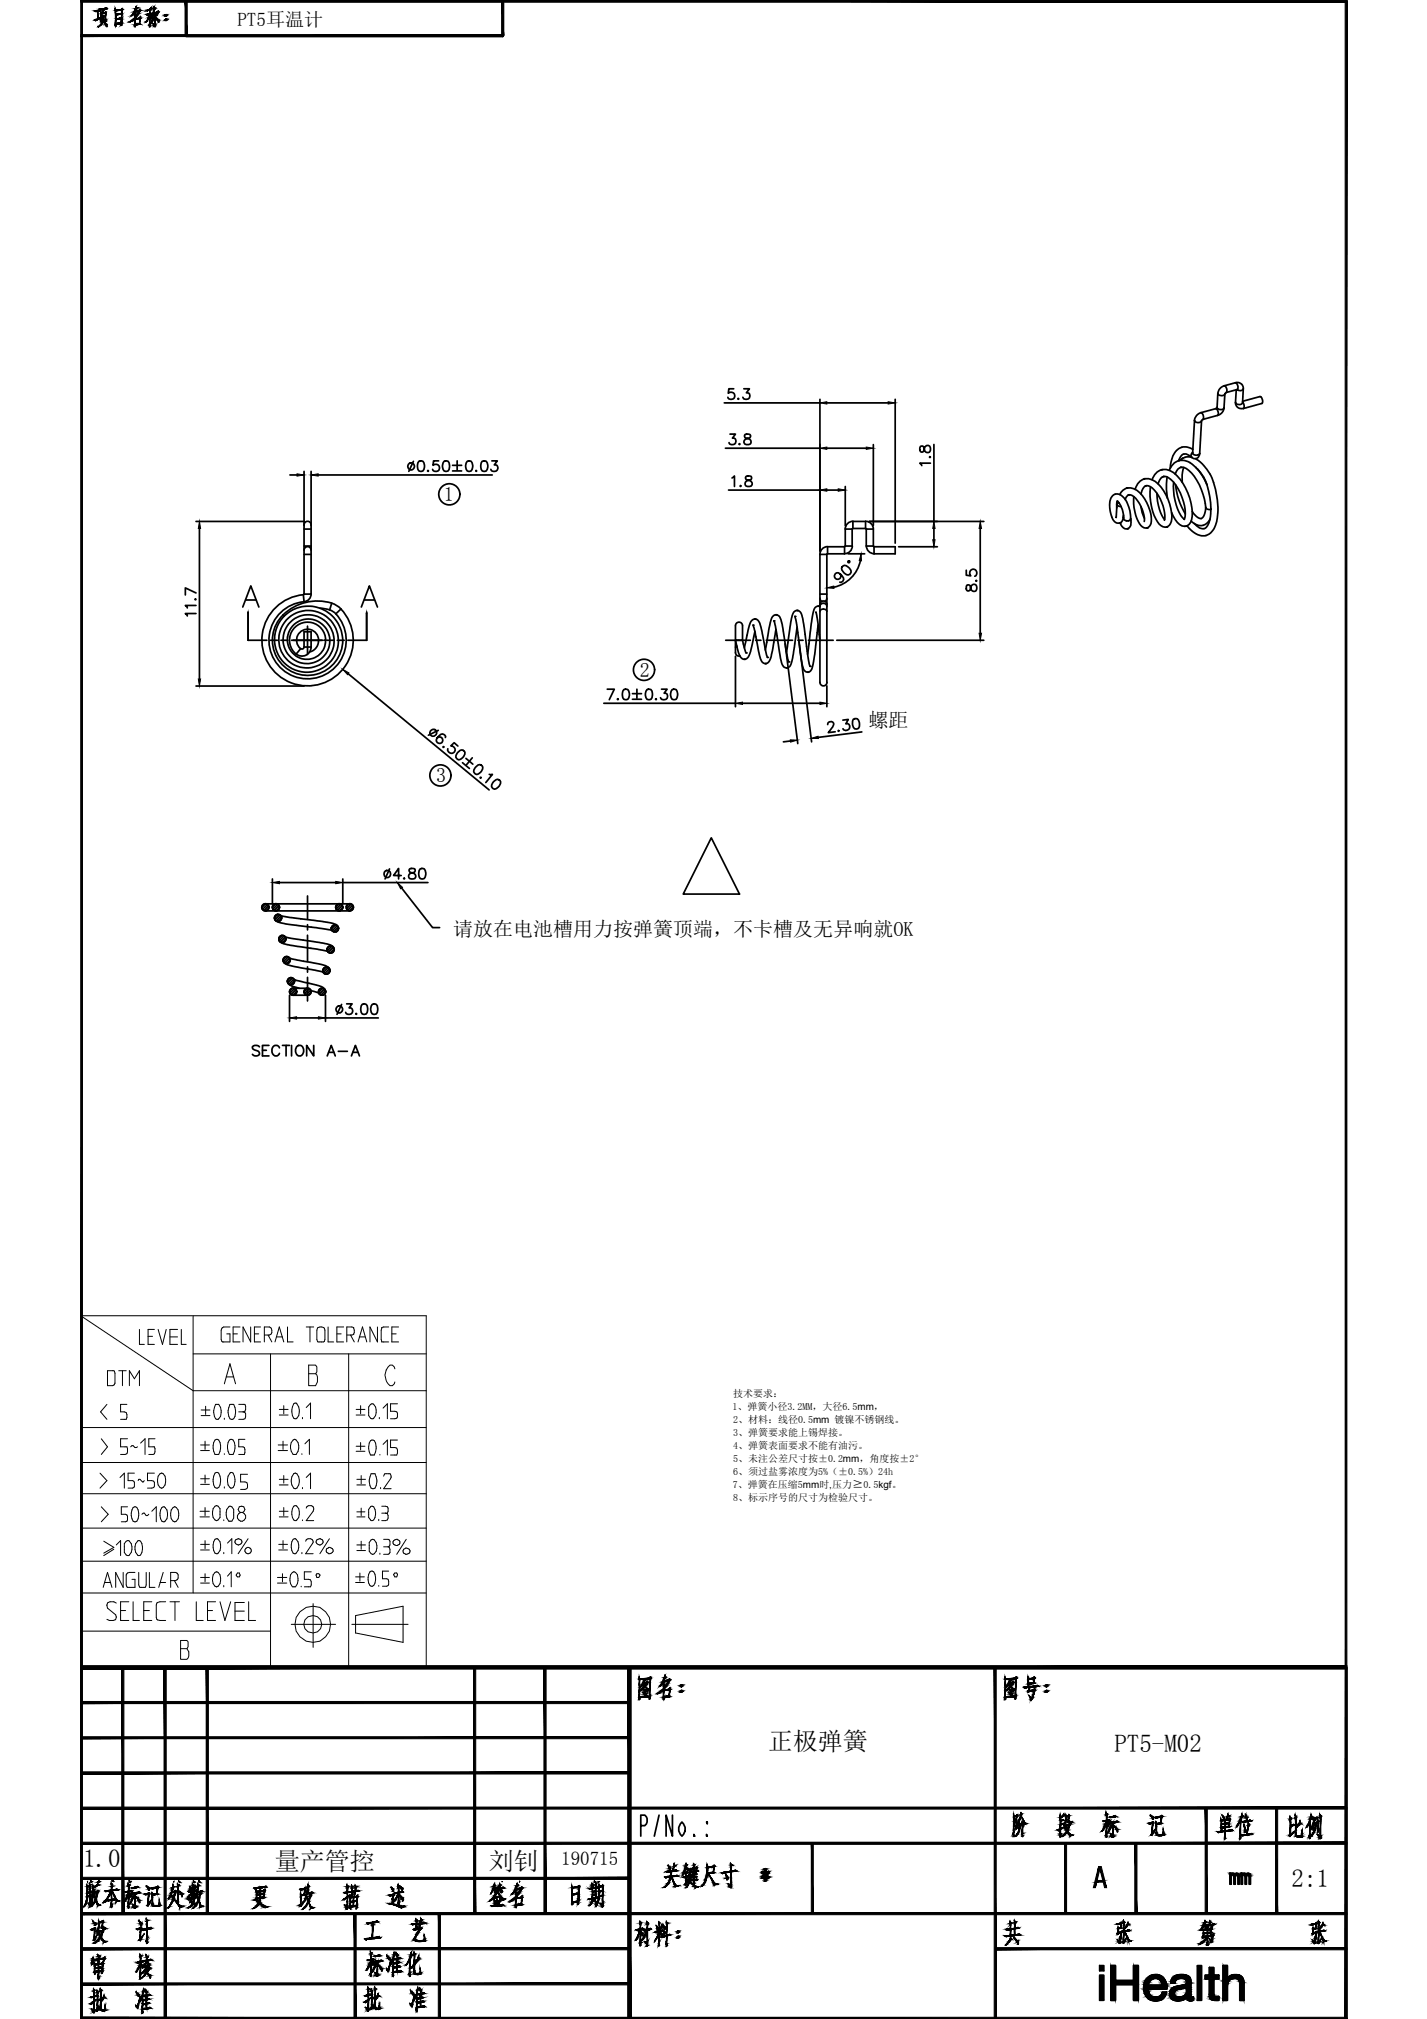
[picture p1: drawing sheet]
<svg xmlns="http://www.w3.org/2000/svg" width="210mm" height="297mm" viewBox="0 0 210 297" stroke-linecap="round" stroke-linejoin="round" font-family="sans-serif">
<defs><g id="words">
<g font-size="3.7">
<text x="112.9" y="257.4">正极弹簧</text>
<text x="163.9" y="257.8">PT5-M02</text>
<text x="12.2" y="274.7">1.0</text>
<text x="40.4" y="275.1">量产管控</text>
<text x="71.9" y="275">刘钊</text>
<text x="190" y="277.6">2:1</text>
</g>
<g font-size="2.9">
<text x="65.3" y="73.7">1</text>
<text x="94.1" y="99.6">2</text>
<text x="127.7" y="107">螺距</text>
<text x="64.1" y="115.1">3</text>
<text x="66.7" y="137.7">请放在电池槽用力按弹簧顶端，不卡槽及无异响就OK</text>
</g>
<g font-size="2.8">
<text x="34.9" y="3.8">PT5耳温计</text>
<text x="82.5" y="274.3">190715</text>
</g>
<text font-size="2" x="125.3" y="218.9">≥</text>
<g font-size="1.5">
<text x="107.7" y="207.4">1、弹簧小径3.2MM，大径6.5mm，</text>
<text x="107.8" y="209.3">2、材料：线径0.5mm 镀镍不锈钢线。</text>
<text x="107.8" y="205.5">技术要求：</text>
<text x="107.8" y="211.3">3、弹簧要求能上锡焊接。</text>
<text x="107.8" y="215.1">5、未注公差尺寸按±0.2mm，角度按±2°</text>
<text x="107.8" y="213.2">4、弹簧表面要求不能有油污。</text>
<text x="107.8" y="218.9">7、弹簧在压缩5mm时,压力</text>
<text x="107.8" y="217">6、须过盐雾浓度为5%（±0.5%）24h</text>
<text x="107.8" y="220.8">8、标示序号的尺寸为检验尺寸。</text>
<text x="127" y="218.9">0.5kgf。</text>
</g>
</g></defs>
<!-- layer: 0 -->
<g fill="none" stroke="#000" stroke-width=".25">
<path d="M106.5 59.3h14.1M107.9 57.2h-.7l-.1 .7a.54 .54 0 0 1 .8-.1 .54 .54 0 0 1 0 .8 .54 .54 0 0 1-.8-.2M108.6 58.6l-.1 .1h.2M109.4 57.2h.8l-.4 .6a.49 .49 0 0 1 .5 .6 .49 .49 0 0 1-.7 .3h-.2l-.1-.3M120.6 58.7v22.4M121.6 59.3h9M131.7 58.7v21.2M179 59.9l-.2 .2M179 59.9a.59 .59 0 0 0 1 .1M179.1 57.9a.62 .62 0 0 0 1.1 0M179.1 57.9l-.1 2M180 60a1.25 1.25 0 0 1-.9 1.1"/>
<path d="M180.1 56.8a1.3 1.3 0 0 0-1 1.1M180.1 56.8l1.6-.5a.71 .71 0 0 1 .3 1M180.1 56.8a.71 .71 0 0 1 .3 .9M180.2 57.9l-.2 2.1M180.4 57.7l-.2 .2M181.7 59.2a.88 .88 0 0 0 1.2 .9M181.8 57.3l-.1 1.9M181.9 56.3a.86 .86 0 0 1 1 .9M181.9 56.3h-.2M181.9 57.3h.1M182 57.3h.1M182 57.3l-1.6 .4"/>
<path d="M182.8 59l2.5-.7a.72 .72 0 0 1 .3 1.1l-2.7 .7M182.8 59.1a.88 .88 0 0 1 .1 1M182.9 57.2l-.1 2.1a.59 .59 0 0 1-1.1-.1M182.9 57.2l-.1 .1-.3 .2-.5-.2M28.8 76.7h15.9M29.3 77.8v22.1M42.7 69.9h1M44.7 77.2a.52 .52 0 0 1 .5-.5 .52 .52 0 0 1 .6 .5v10.2h-1.1M44.7 69.3v18.1M44.7 77.8h1.1M45.8 69.3v8M46.8 69.9h25.6"/>
<path d="M60.8 67.9l-.7 1.4M61.6 67.9a.51 .51 0 0 1 .8 .2 .78 .78 0 0 1-.6 1.2 .69 .69 0 0 1-.4-.8zM62.9 69.2v.1h.1M64.5 67.8h-.7l-.1 .7a.54 .54 0 0 1 .8-.1 .54 .54 0 0 1-.1 .8 .54 .54 0 0 1-.8-.1M65.3 67.9a.52 .52 0 0 1 .8 .2 1.37 1.37 0 0 1-.2 1.2 .51 .51 0 0 1-.7-.2 1.21 1.21 0 0 1 .1-1.2zM66.6 68.5h1.3M66.6 69.3h1.3M67.2 67.8v1.3M68.7 67.9a.5 .5 0 0 1 .7 .2 .78 .78 0 0 1-.5 1.2 .84 .84 0 0 1-.3-1.2zM70 69.2v.1h.1M70.9 67.9a.51 .51 0 0 1 .8 .2 .78 .78 0 0 1-.5 1.2 .69 .69 0 0 1-.5-.8zM72.3 67.8h.9l-.5 .6a.5 .5 0 0 1 .5 .6 .5 .5 0 0 1-.6 .3h-.3l-.1-.2"/>
<path d="M106.7 65.9h13.9M107.2 72.1h13.4M107.4 63.9h.8l-.5 .6a.51 .51 0 0 1 .5 .7 .51 .51 0 0 1-.8 .1l-.2-.2M107.7 70.3l.3-.3v1.6M108.8 65.3h-.1h.1M108.9 71.4v.1h.1M109.6 63.9a.34 .34 0 0 0 .1 .6 .57 .57 0 0 1 .6 .1 .57 .57 0 0 1 .1 .7 .56 .56 0 0 1-.6 .1 .56 .56 0 0 1-.4-.5 .74 .74 0 0 1 .8-.4 .31 .31 0 0 0 .1-.6zM109.7 70.1a.31 .31 0 0 0 .2 .5 .56 .56 0 0 1 .6 .2 .56 .56 0 0 1 0 .7 .64 .64 0 0 1-.9-.2 .59 .59 0 0 1 .7-.7 .34 .34 0 0 0 .2-.5zM121.6 72.1h1.7M121.6 65.9h5.8M124.3 77.8h1v2.5h-1zM124.3 71.6v5.7"/>
<path d="M125.5 76.7v1.1M125.5 76.7h1.8v1.1h-1.8M125.5 76.7a1.13 1.13 0 0 0-1.2 1.1M125.5 77.7l-.1 .1M127.3 76.7a1.13 1.13 0 0 1 1.2 1.1M127.3 77.7l.1 .1M127.4 77.8h1.1v2.5h-1.1zM127.8 76.7h16.9M128.5 65.4v11.9M135.4 65.7a.57 .57 0 0 0 .1 .8l.3-.1 .1-.1a.66 .66 0 0 1 .7-.8 .52 .52 0 0 1 .3 .7 .52 .52 0 0 1-.7 .3l-.2-.1-.1-.6a.32 .32 0 0 0-.5-.1zM136.8 67.2l.1 .1h-.2M136.9 68.1h-1.6l.3 .4"/>
<path d="M137.4 65.4v11.3M137.4 77.8v1.6M144.2 77.8v15.4M164.3 74.2l-.1 1.9M164.3 74.2l.2 .3h.4M164.3 73.7a2.92 2.92 0 0 1 1 2.4M164.3 73.7v1M164.4 73.8v.3M164.6 74l-.3 .2M164.6 73.9h.1M164.8 76.9l.3 .7a.65 .65 0 0 0 .7 .2M164.8 76.9h.1"/>
<path d="M165.2 76.1a.78 .78 0 0 1-.6 .9 .78 .78 0 0 1-.9-.6 3.4 3.4 0 0 1 0-3.5 1.11 1.11 0 0 1 1.7 .4 5.7 5.7 0 0 1 .8 4.2l-.4 .3M165.2 76.1h.1M165.2 75.8v.3M165.3 76.3a.62 .62 0 0 0 1 .1M165.3 76.1v.2M165.8 71.8h.1M165.8 71.8a1.66 1.66 0 0 0-1.1 1M165.8 71.8a2.32 2.32 0 0 1 2.2 1.1 5 5 0 0 1 1.2 4.3l-.5 .5M165.8 77.8h.1M166 72.8l-.3 .4-.2 .3M166 72.8h.2a2.86 2.86 0 0 1 1.8 2.1l.3 1.2v.6M166 72.8h.1"/>
<path d="M166.1 72.8h-.1M166.3 76.3v.1M166.8 73.1a5.7 5.7 0 0 0 1.2 4.4l.3 .1 .4 .1M167.8 74.5l.2 .9 .3 .8M167.9 72.7v-.1a1.46 1.46 0 0 1 .7-1.1 1.72 1.72 0 0 1 1.5 1 5.8 5.8 0 0 1 1.2 4M168.3 70.5a2.49 2.49 0 0 1 2.5 1.2 7.1 7.1 0 0 1 1.5 5 1.07 1.07 0 0 1-.7 .8M168.3 70.5h.1M168.3 70.5a1.95 1.95 0 0 0-1.3 1.5M168.4 70.4h-.1M168.7 77.7h.1M169.2 71.6a8 8 0 0 0 1.3 5.5 1.16 1.16 0 0 0 1.1 .4M170.2 72.6a6.6 6.6 0 0 0 1.1 3.8"/>
<path d="M170.9 69.1a1.96 1.96 0 0 0-1.4 1.5M170.9 69.1h.1M170.9 69.1a2.69 2.69 0 0 1 2.7 1.4 8.2 8.2 0 0 1 1.7 5.9 1.23 1.23 0 0 1-.8 1M171.1 70.1a1.31 1.31 0 0 0-.8 1.1M171.1 70.1h.1M171.1 70.1a2.08 2.08 0 0 1 1.9 1.3 6.4 6.4 0 0 1 1.2 5M171.6 77.5h.1M171.7 77.5h-.1M171.7 70.2a8 8 0 0 0 0 3.1M172.3 75.4a2.66 2.66 0 0 0 1.9 2h.3M172.6 71a7.5 7.5 0 0 0 1.5 5.3l.1 .1M172.9 71.3a10.4 10.4 0 0 0 1.4 4.3"/>
<path d="M173.4 67.8a2.15 2.15 0 0 0-1.4 1.4M173.4 67.8a3.1 3.1 0 0 1 2.9 1.3l.3 .4a8.6 8.6 0 0 1 1.5 5.4M173.4 67.8h.1M173.4 67.7v.1M173.7 68.8a1.32 1.32 0 0 0-.8 1M173.7 68.8h.1M173.7 68.8a2.26 2.26 0 0 1 2 1.3 9.8 9.8 0 0 1 1.7 4.6M174 67.4l-.4 .3M174 67.4l-.2 .3M174.1 68.8l-.2 1.1v1.1M174.2 76.4h.1M174.5 77.4h.1"/>
<path d="M175.3 67.3a.98 .98 0 0 0-1.6-.1l-.3 .6M175.3 67.3l-.7-.1-.6 .2M175.4 66.6l-.2 .3 .1 .4M175.4 66.7a.6 .6 0 0 0 1.1 0M175.4 66.7h.1M175.4 66.6h.1M175.5 66.1a1.96 1.96 0 0 0-3.1 1.4l-.3 1.4M175.7 61.9a.6 .6 0 0 0 1 0M175.7 61.9l-.3 4.8M175.9 67.5a7.1 7.1 0 0 1 3.1 5.6 7.5 7.5 0 0 1-.6 4.9 1.86 1.86 0 0 1-2.9 .2l-.9-.8M176.1 69l.7 1 .7 1.3M176.5 66.7a.69 .69 0 0 1-.4 .7 .69 .69 0 0 1-.8-.1"/>
<path d="M176.7 60.7a1.3 1.3 0 0 0-1 1.2M176.7 60.7a.71 .71 0 0 1 .2 1M176.7 61.9l-.2 4.8M176.9 61.7l-.2 .2M177.4 74.7l-.2 .9a.67 .67 0 0 1-.5 .7 .67 .67 0 0 1-.8-.4l-.5-.6M177.4 74.7l.1 .2h.6M177.4 74.7h.1M178 76.4a1.62 1.62 0 0 1-2.8 .3M178.1 74.9a3.3 3.3 0 0 1-.8 2.8l-.4 .1-.4-.1-.8-.7M178.1 74.9h.1M178.8 60.1a.73 .73 0 0 1 .3 1M178.8 60.1l-2.1 .6"/>
<path d="M179.1 61.1l-2.2 .6M28.7 88.1l.1 .1h-.1M28.8 90.3h-1.5l.3 .3M28.8 89.1h-1.5l.3 .3M28.8 87.2l-1.5-.7v1M35.7 89.3l1.2-3.1 1.2 3.1M36.2 88.3h1.4M36.5 90.1v4.1M41.6 90.5l.2 .1M41.6 90.5a5.2 5.2 0 0 0 1.6 8.5 5.2 5.2 0 0 0 7.2-4.8M43.2 94.2h4.1M44.6 87.5l.1 1"/>
<path d="M44.7 95.2a.31 .31 0 0 1-.2 .3 .31 .31 0 0 1-.3-.1M44.7 87.4v.1a6.7 6.7 0 0 0-5.9 8.7 6.7 6.7 0 0 0 9.8 3.8 6.7 6.7 0 0 0 1.6-10.4l-.8 .7M44.7 80.9a.52 .52 0 0 1 .5-.5 .52 .52 0 0 1 .6 .5M44.7 92.9h1.1v2.3h-1.1zM44.7 81.6h1.1M44.7 80.3h1.1M44.7 88.5a5.7 5.7 0 0 0-4.9 7.4 5.7 5.7 0 0 0 8.3 3.2 5.7 5.7 0 0 0 1.3-8.8M45.2 92.1v4.2M45.8 95.2a1.34 1.34 0 0 1-.8 1.2 1.34 1.34 0 0 1-1.4-.2l.6-.8M45.8 87.4a1.13 1.13 0 0 1-1.1 1.1M46.8 94.2a1.66 1.66 0 0 1-1.3 1.7M46.9 94.2a1.62 1.62 0 0 0-2.3-1.5 1.62 1.62 0 0 0-.4 2.7"/>
<path d="M47.1 89.5l1.4 .2M47.7 94.2h.1M47.8 94.2h.1a2.83 2.83 0 0 1-3.7 2.7 2.83 2.83 0 0 1-1.5-4.4 3.2 3.2 0 0 1 5.2-.1 3.2 3.2 0 0 1-1.4 5 3.6 3.6 0 0 1-4.9-2.9 3.6 3.6 0 0 1 4-4 3.9 3.9 0 0 1 3.4 4.8 3.9 3.9 0 0 1-5.2 2.7 4.3 4.3 0 0 1-2.1-6.3 4.3 4.3 0 0 1 6.6-.7 4.6 4.6 0 0 1-1.1 7.4 4.6 4.6 0 0 1-6.7-3.4 5 5 0 0 1 4.5-5.8 5 5 0 0 1 5.4 5M47.9 94.2a2.66 2.66 0 0 0-3.8-2.4 2.66 2.66 0 0 0-.5 4.4M48.5 89.7l.9 .6M48.8 88.8l-.3 .9M50.2 89.6l-.3-.3a6.6 6.6 0 0 0-6.9 .1l-1.4 1.1M51.2 99.1l20.7 17.1M53.1 89.3l1.2-3.1 1.2 3.1M53.6 88.3h1.5M53.9 90.1v4.1M106.7 94.2h3.7"/>
<path d="M108.2 94.2a5.6 5.6 0 0 0 .8 2.6l.5 .2M108.2 92.1v3.9l.2 .4 .4 .1M108.2 92.1a.52 .52 0 0 1 .5-.6 .52 .52 0 0 1 .5 .6M108.2 95.2h.2M108.2 96.5v7.5M108.3 94.2h.1M109.2 92.1v2.1l.5 1.9M109.5 97h.1M109.7 96.1h.1M110.8 92h.1M110.8 92l.3 1.1 .5 2.7a2.76 2.76 0 0 0 .7 1.7l.3 .1M111 91.1a1.24 1.24 0 0 1 .9 1.2l1 4.4"/>
<path d="M111 91.1h-.1a2 2 0 0 0-.9 1.7l-.5 2.5M111 92.9l-.3 1.9a3.9 3.9 0 0 1-.9 2.1l-.3 .1M111 91.1h.1M111.1 94.2h.8M112.6 97.6h.1M112.7 94.2h3.9M112.9 96.7h.1M113.8 91.3h.1M113.8 91.3l.3 .8 .6 4.3a2.74 2.74 0 0 0 .7 1.8l.3 .1M114.1 92.6l-.5 3.1a2.87 2.87 0 0 1-.7 1.8l-.3 .1M114.2 90.5a1.11 1.11 0 0 1 .8 1.2l.7 4.2 .3 1.5M114.2 90.5a1.05 1.05 0 0 0-.9 1l-.7 4.1"/>
<path d="M114.2 90.5h.1M115.5 94.7l1.8 14.7M115.7 98.3h.1M116 97.4h.1M116.9 90.7h.1M116.9 90.7l.3 1.4 .8 5.5a1.24 1.24 0 0 0 .8 1.3M117.2 92.3l-.6 4.5a1.4 1.4 0 0 1-.9 1.5M117.2 89.8a1.06 1.06 0 0 1 .9 1.2l.7 5.5 .3 1.5M117.2 89.8a1.38 1.38 0 0 0-.8 1.5l-.7 4.7M117.2 89.8h.1M117.4 94.2h.7M117.5 94.5l1.9 14.6"/>
<path d="M118.8 98.9h.1M118.9 94.2h3.7M119.1 98h.1M120 90.1l.6 4.1M120.4 92l-.8 5.6a1.2 1.2 0 0 1-.8 1.3M120.4 89.2a1.15 1.15 0 0 0-.9 1.2l-.7 5.9M120.4 89.2h.1M120.4 89.2h.2a.51 .51 0 0 1 .5-.4 .51 .51 0 0 1 .5 .4M120.6 88.9a.52 .52 0 0 1 .5-.5 .52 .52 0 0 1 .5 .5M120.6 81.6v18.8a.52 .52 0 0 0 .5 .5 .52 .52 0 0 0 .5-.5M120.6 90a.54 .54 0 0 1 .5-.4 .54 .54 0 0 1 .5 .4M120.6 88l.2 .4 .1 .1"/>
<path d="M120.6 81.6h1v18.8M120.6 87.4h1M121.6 88l-.1 .4-.2 .1M121.7 80.4h2.5v1.1h-2.5zM121.7 80.4a1.13 1.13 0 0 0-1.1 1.2M121.7 81.5l-.1 .1M123.1 94.2h21.6M123.6 84.4a.49 .49 0 0 1-.2 .8 .49 .49 0 0 1-.7-.4 .49 .49 0 0 1 .6-.5 1.38 1.38 0 0 1 .8 1 .48 .48 0 0 1-.6 .3M123.9 83.4l.1-.1a.74 .74 0 0 1 .9 .3l.3 .3a.49 .49 0 0 1-.2 .5 .49 .49 0 0 1-.5 .1 1.43 1.43 0 0 1-.7-.9zM124.3 80.3l-.1 .1M124.7 81.5h2.5M125.4 80.3a1.13 1.13 0 0 1-1.2 1.2"/>
<path d="M126.6 82.5a5 5 0 0 1-3.9 3.9M127.4 80.3a1.13 1.13 0 0 0 1.2 1.2M128.5 80.3l.1 .1M128.6 80.4h3.1v1.1h-3.1zM132.2 80.4h5.7M142.1 83.9v.7l.7 .1a.55 .55 0 0 1 0-.8 .55 .55 0 0 1 .8 .1 .55 .55 0 0 1-.2 .8M142.2 86.1a.52 .52 0 0 0 .3 .8l.2-.2a.55 .55 0 0 1 .2-.6 .55 .55 0 0 1 .7 0 .61 .61 0 0 1-.2 .9 .59 .59 0 0 1-.7-.7 .34 .34 0 0 0-.5-.2zM143.6 85.4l.1 .1h-.2M28.8 100.9h15.9M64.5 107.4l-1.5 .8M65.3 109.8l-.1 .1h.1M65.5 108.5a.45 .45 0 0 0-.2-.4 .45 .45 0 0 0-.5-.1 .9 .9 0 0 0-.5 1.2 .48 .48 0 0 0 .7 0 .48 .48 0 0 0 0-.7 .48 .48 0 0 0-.7 .1"/>
<path d="M67.4 109.8l-.6-.5-.5 .4a.55 .55 0 0 1 .7 .6 .55 .55 0 0 1-.6 .5 .55 .55 0 0 1-.5-.6M67.4 110.6l.3-.2a.48 .48 0 0 1 .5 .1 .48 .48 0 0 1 .2 .5 1.28 1.28 0 0 1-.9 .8 .54 .54 0 0 1-.4-.7zM68 112.2l1 .9M68.5 111.6l1.1 .8M69.5 111.5l-.9 1M70 112.8l.3-.2a.48 .48 0 0 1 .5 0 .48 .48 0 0 1 .2 .5 1.28 1.28 0 0 1-.9 .8 .54 .54 0 0 1-.4-.6zM70.7 114.3l-.1 .1 .1 .1h.1M72 113.9h.4l-.9 1.2M72.6 115l.3-.3a.47 .47 0 0 1 .6 .1 .47 .47 0 0 1 .1 .5 1.28 1.28 0 0 1-.9 .8 .5 .5 0 0 1-.4-.6zM88.8 103.5h19.4M89.3 101.4h1.1l-.8 1.5M90.9 102.8v.1h.1"/>
<path d="M91.8 101.5a.51 .51 0 0 1 .7 .2 .78 .78 0 0 1-.5 1.2 .69 .69 0 0 1-.5-.8zM93 102.1h1.4M93 102.9h1.4M93.7 101.4v1.3M95.2 101.5a.52 .52 0 0 1 .7 .2 1.37 1.37 0 0 1-.1 1.2 .51 .51 0 0 1-.8-.3 1.21 1.21 0 0 1 .2-1.1zM96.5 102.8l-.1 .1h.2M97.3 101.4h.8l-.4 .6a.49 .49 0 0 1 .5 .6 .49 .49 0 0 1-.7 .3h-.2l-.1-.3M98.9 101.5a.5 .5 0 0 1 .7 .2 1.28 1.28 0 0 1-.1 1.2 .51 .51 0 0 1-.8-.3 1.21 1.21 0 0 1 .2-1.1zM109.2 103.5h11.4M116.3 109l-1.1 .1M121.6 100.9v3.1M121.8 106.6v-.2a.5 .5 0 0 1 .7-.1 .49 .49 0 0 1 0 .7l-.7 .8 1.1-.1"/>
<path d="M123.3 107.4v.1l.1 .1v-.1M124 105.9l.8-.1-.4 .7a.51 .51 0 0 1 .6 .6 .51 .51 0 0 1-.8 .3l-.2-.2M125.5 105.8a.53 .53 0 0 1 .8 .1 1.3 1.3 0 0 1 0 1.3 .51 .51 0 0 1-.8-.2 1.39 1.39 0 0 1 0-1.2zM126.8 107.7l-6.4 .8M39 134h12.5M39 133h12.5M39.1 133l-.6 .5M39.3 133.1l-.7 .7M39.5 133.3l-.7 .7M39.5 133.6l-.3 .4M40.1 129.3v3.7M40.4 135a.52 .52 0 0 0 .5 .6 .52 .52 0 0 0 .5-.6"/>
<path d="M40.4 135a.52 .52 0 0 1 .5-.5 .52 .52 0 0 1 .5 .5M40.4 135.2a1.46 1.46 0 0 0 1.3 .7l7.1 1M40.4 135.1a.52 .52 0 0 1 .5-.6 .52 .52 0 0 1 .5 .6M40.4 135.1v.1M40.6 133l-.5 .5M40.9 133l-.8 .8M40.9 134.5l-.5 .5M41 138.2a1.28 1.28 0 0 0 1.2 .8l4.5 .6 1.5 .4M41 133.2l-.7 .7M41.1 133.5l-.5 .5M41.1 129.8h8.3M41.1 134.6l-.7 .7"/>
<path d="M41.3 134.7l1.4 .3 6 .8a1.12 1.12 0 0 1 1.1 .8M41.3 134.8l-.7 .7M41.4 135.1l-.5 .5M41.4 135.1a.53 .53 0 0 1-.4 .5 .53 .53 0 0 1-.6-.4M41.5 137.6l-.5 .5M41.8 137.7l-.7 .7M41.9 137.8l.8 .2 5.1 .8a1.29 1.29 0 0 1 1.3 .9M42 137.9l-.7 .7M42 138.1a.51 .51 0 0 0-.5-.5 .51 .51 0 0 0-.5 .6M42 138.1a.51 .51 0 0 1-.4 .6 .51 .51 0 0 1-.6-.5M42 138.2l-.4 .5M45.2 131.8v3.5"/>
<path d="M45.2 136v.8M45.2 137.6v3.9M48.1 139.6v.1M48.1 139.7a.52 .52 0 0 0 .5 .5 .52 .52 0 0 0 .5-.5M48.1 139.7a.52 .52 0 0 1 .5-.5 .52 .52 0 0 1 .5 .5M48.1 139.7l.1 .3M48.4 139.2l-.2 .3M48.7 136.5v.1M48.7 136.6a.52 .52 0 0 0 .6 .5 .52 .52 0 0 0 .5-.5M48.7 136.6a.52 .52 0 0 1 .6-.5 .52 .52 0 0 1 .5 .5M48.7 136.5a.53 .53 0 0 1 .6-.4 .53 .53 0 0 1 .5 .5M48.7 136.6h.1"/>
<path d="M48.8 136.5l-.1 .1M48.8 139.2l-.6 .7M49 139.4l-.7 .7M49.1 139.7a.52 .52 0 0 0-.5-.5 .52 .52 0 0 0-.5 .5M49.1 139.7a.52 .52 0 0 1-.3 .5 .52 .52 0 0 1-.6-.2M49.1 139.6l-.5 .6M49.2 139.7h.1M49.3 136.1l-.6 .6M49.6 136.2l-.7 .7M49.7 136.4l-.6 .7M49.7 136.8l-.2 .3M49.8 136.6h.1"/>
<path d="M49.8 133l-.4 .4M50.1 133l-.7 .7M50.3 133.2l-.7 .7M50.4 133.5l-.5 .5M50.4 129.3v3.7M50.4 129.8h12.5M51.3 133l-.4 .4M51.6 133l-.6 .7M51.9 133.2l-.8 .7M52 133.5l-.6 .5M57.3 127.8l-.7 1.5M59 128.8h-1.1l.7-1v1.5"/>
<path d="M59.1 130.6l4.5 5.9h1.1M59.5 129.2l-.1 .1h.1M60.3 127.8a.31 .31 0 0 0 .1 .6 .56 .56 0 0 1 .6 .2 .56 .56 0 0 1 0 .7 .64 .64 0 0 1-.9-.3 .59 .59 0 0 1 .8-.6 .34 .34 0 0 0 .1-.6zM61.8 127.8a.51 .51 0 0 1 .7 .3 .78 .78 0 0 1-.5 1.2 .69 .69 0 0 1-.4-.9zM38.2 154a.59 .59 0 0 0-1.1 .2l.2 .2 .6 .2a.38 .38 0 0 1 .1 .7 .67 .67 0 0 1-.9-.2M38.6 154.5h.6M39.6 153.8h-1v1.5h1M41.1 154.2a.57 .57 0 0 0-.6-.4 .57 .57 0 0 0-.5 .6 .68 .68 0 0 0 .2 .7 .68 .68 0 0 0 .7 .2l.2-.3M41.6 153.8h1M41.7 141.4a1.48 1.48 0 0 0 1.2 .7l4.6 1M42.1 140.7l-.4 .5M42.1 153.8v1.5"/>
<path d="M42.3 144.4a1.68 1.68 0 0 0 1.5 .9l.2 .1M42.4 140.8l-.7 .7M42.6 141l3.9 .7a3.5 3.5 0 0 1 1.9 .8l.1 .3M42.6 141l-.7 .7M42.6 146.4v3.9M42.7 141.3a.51 .51 0 0 0-.6-.6 .51 .51 0 0 0-.4 .7M42.7 141.3a.51 .51 0 0 1-.5 .5 .51 .51 0 0 1-.5-.4M42.7 141.3l-.5 .5M42.7 143.9l-.4 .4M42.9 153.8v1.5M43 145.4l-.4 .4M43 143.9l-.7 .7"/>
<path d="M43.1 145.4h2.1l-.5 .5M43.1 146.4h2.1M43.2 144.1l-.7 .7M43.2 144.1l2.2 .6a4.5 4.5 0 0 1 2.4 .8l.1 .4a.51 .51 0 0 0-.5-.5 .51 .51 0 0 0-.5 .4M43.3 144.3l-.5 .6M43.3 145.4l-.7 .7M43.5 145.6l-.7 .7M43.6 154a.58 .58 0 0 1 .7-.2 .58 .58 0 0 1 .4 .6 .68 .68 0 0 1-.2 .7 .68 .68 0 0 1-.7 .2 .95 .95 0 0 1-.2-1.3zM43.6 145.9l-.5 .5M43.6 149.8h3.2M45.2 142.2v.8M45.2 143.8v3.5"/>
<path d="M45.5 145.5l-.7 .7M45.7 145.7l-.7 .7M45.7 145.8l1.2 .3M45.7 146l-.4 .4M46.1 153.8v1.5l-1-1.5v1.5M46.9 145.9a.52 .52 0 0 0 .5 .5 .52 .52 0 0 0 .5-.5M46.9 145.9h.1M46.9 145.8v.1M47.5 145.4l-.6 .6M47.5 142.7v.1M47.5 142.8a.52 .52 0 0 0 .5 .5 .52 .52 0 0 0 .5-.5M47.5 142.8a.52 .52 0 0 1 .5-.5 .52 .52 0 0 1 .5 .5"/>
<path d="M47.5 142.7a.51 .51 0 0 1 .6-.4 .51 .51 0 0 1 .4 .5M47.5 142.8h.1M47.6 143.1h.1M47.7 145.5l-.7 .7M47.8 146.1l-.2 .3M47.9 145.7l-.7 .7M47.9 146.4v3.9M47.9 149.8h7.7M47.9 145.9h.1M47.9 145.9a.52 .52 0 0 0-.7-.5 .52 .52 0 0 0-.2 .8 .52 .52 0 0 0 .9-.2v-.1M48 142.3l-.5 .5 .1 .3 .7-.7M48.1 155.3l.6-1.5 .6 1.5"/>
<path d="M48.3 154.8h.8M48.5 142.5l-.8 .8M48.5 142.8a.51 .51 0 0 1-.3 .5 .51 .51 0 0 1-.6-.2M48.5 142.9l-.5 .4M48.5 142.8h.1M49.8 154.7h1.3M50.2 147.8l-.6 1.4M51 147.7h.8l-.4 .6a.5 .5 0 0 1 .5 .6 .5 .5 0 0 1-.7 .3h-.2l-.2-.3M51.7 155.3l.6-1.5 .6 1.5M51.9 154.8h.7M52.4 149.1l-.1 .1h.2M53.3 147.8a.49 .49 0 0 1 .7 .2 1.37 1.37 0 0 1-.1 1.2 .51 .51 0 0 1-.8-.3 1.34 1.34 0 0 1 .2-1.1z"/>
<path d="M54.8 147.8a.49 .49 0 0 1 .7 .2 1.37 1.37 0 0 1-.1 1.2 .51 .51 0 0 1-.8-.3 1.18 1.18 0 0 1 .2-1.1z"/>
<circle cx="60.5" cy="68.6" r=".51"/>
<circle cx="66.1" cy="72.7" r="1.56"/>
<circle cx="94.7" cy="98.5" r="1.56"/>
<circle cx="124.9" cy="82.7" r=".14"/>
<circle cx="63.7" cy="107.8" r=".51"/>
<circle cx="64.8" cy="114.1" r="1.56"/>
<circle cx="39" cy="133.5" r=".52"/>
<circle cx="40.6" cy="133.5" r=".52"/>
<circle cx="41.5" cy="138.1" r=".52"/>
<circle cx="49.9" cy="133.5" r=".52"/>
<circle cx="51.4" cy="133.5" r=".52"/>
<circle cx="51.5" cy="133.5" r=".52"/>
<circle cx="57" cy="128.6" r=".51"/>
<circle cx="42.2" cy="141.2" r=".52"/>
<circle cx="42.8" cy="144.4" r=".52"/>
<circle cx="43.1" cy="145.9" r=".52"/>
<circle cx="45.2" cy="145.9" r=".51"/>
<circle cx="45.2" cy="145.9" r=".52"/>
<circle cx="49.9" cy="148.5" r=".51"/>
</g>
<!-- layer: DEFAULT_3 -->
<path d="M36.5 94.2h2.8M39.8 94.2h1M41.3 94.2h1.1M42.9 94.2h4.6M48 94.2h1.1M49.6 94.2h1M51.2 94.2h2.7" fill="none" stroke="#000" stroke-width=".25"/>
<!-- layer: 0 -->
<g fill="#000" stroke="#000" stroke-width=".15">
<path d="M120.6 59.3l1-.2v.3zM130.6 59.1l1.1 .2-1.1 .1zM29.3 76.7l.2 1.1h-.3zM43.7 69.7l1 .2-1 .1zM45.8 69.9l1-.2v.3zM120.6 72.1l1-.2v.4zM120.6 65.9l1-.1v.3zM123.3 71.9l1 .2-1 .2zM127.4 65.8l1.1 .1-1.1 .2zM137.2 79.4h.3l-.1 1zM137.4 76.7l.1 1.1h-.3zM144.2 76.7l.2 1.1h-.4z"/>
<path d="M29.2 99.9h.3l-.2 1zM36.5 90.1l-.1 .1zM50.4 98.5l.9 .5-.2 .3zM53.9 90.1v.1zM121.6 86.5l1-.3 .1 .4zM126.7 81.5v1h-.3zM144 93.2h.4l-.2 1zM108.2 103.5l1-.2v.3zM116.2 108.8l1.1 .1-1 .3zM119.3 108.6l1-.3 .1 .4zM120.6 103.3l1 .2-1 .1zM40.1 129.8l1-.1v.3z"/>
<path d="M49.4 129.7l1 .1-1 .2zM58.4 129.8l.8 .7-.3 .3zM42.6 149.8l1-.2v.3zM46.8 149.6l1.1 .2-1.1 .1z"/>
</g>
<path d="M104.6 123.3l4.2 8.2h-8.3z" fill="none" stroke="#000" stroke-width=".25"/>
<!-- layer: AT3_DRAW_LCD_DXF_FORMAT -->
<g fill="#000" stroke="#000" stroke-width=".15">
<path d="M14 1.6h.7zM14 1.7l.6-.1zM14.4 1.7v1.1zM14.4 2.8l.2-.1zM14.6 1.5l.1 .1zM14.6 3.8h.1zM14.5 3.9h.1zM14.7 3.8l.1-.1zM14.8 1.8v.1zM14.8 3h.1v.2zM14.8 1.8l.1 .2h-.1zM14.8 1.4h.1z"/>
<path d="M14.8 1.5v-.1zM14.9 1.3h.9zM14.8 3.6h.1l-.2 .1zM14.9 2l.7-.1zM14.8 3l.1 .2zM14.8 3h.1zM14.8 1.4h.2zM14.9 3.4l.1 .1h-.1zM15.1 1.7l.1-.1zM15.1 1.4l.2-.1zM15.1 1.6l.2-.1zM15.1 2.7l.1-.1v.1z"/>
<path d="M15 3.1l.1 .1h-.1zM15.1 3h.1zM15.2 3.1l.1 .1zM15.1 2.6h.1l-.1 .1zM15.2 3.2h.1zM15.3 1.2h.2zM15.5 3v-.1zM15.4 3h.1zM15.5 3.1v-.1zM15.5 1.9l.1-.1zM15.6 2.1v.7l-.1-.1zM15.5 1.2l.2-.1z"/>
<path d="M15.5 3.1v.1zM15.5 1.8v.1zM15.5 2.7l.1 .1-.1 .1zM15.5 2.9l.1-.1-.1 .1zM15.6 3.6l.1 .1zM15.1 1.9h.5zM15.6 3.6l.1 .1-.1 .1zM16.9 1.2l.1 .3h-.1zM17.1 2.8l.7-.1zM17.1 3.6l-.1 .2zM17.4 2h.2zM17.3 3.4h.2z"/>
<path d="M17.5 3.4h.1zM17.6 2.7h.2zM17.6 2.8h.2zM17 2.2l.6-.1zM17.7 1.4h.4zM17 1.5l.7-.1zM17.7 1.4h.1zM17.9 2.8v.3l-.1-.1zM18 1.7l-.1 1.1v-.3zM17.8 3.7l.1-.1zM17.8 3.3h.1zM17.8 3.4h.1z"/>
<path d="M17.9 1.5h.1l-.1 1zM19.3 2.3h.1zM19.4 2.3h.1zM19.5 2.1l-.1 .2zM19.7 1.9h.1zM19.8 3.6h.9zM19.8 1.5h.2l-.1 .2zM19.9 3.7l-.1 .1zM19.9 2.3h.1zM19.9 2.8l.7-.1-.7 .2zM19.8 2h.1zM19.8 3.5l.1 .1h-.1z"/>
<path d="M19.9 1.7h.1zM20 .9v.2zM19.9 1.5h.1h-.2zM19.8 2.1h.2l-.1 .1zM20 2.5l.2-.2zM19.9 1.3l.1 .1zM20 .9v.1zM20.1 2.2l.1 .1h-.1zM20.4 1.8l.1-.1zM20.2 2h.2zM20 1.6h.5zM20.5 1.5h.2z"/>
<path d="M20.5 3.5h.2zM20.6 2.7h.1zM20.5 1.6h.1l-.2 .2zM20.6 2.7l-.1 .8zM19.9 2.8l.8-.2zM21.5 3.2h.1zM21.6 1.6h.2zM21.7 2.9h.1zM21.6 2.2h.1zM21.7 2.8l.1-.1v.2zM21.7 2.8v.1zM21.8 2.6h.1l-.1 .1z"/>
<path d="M21.8 2.6v.1l-.1 .1zM21.9 3.7l.2-.1zM22.1 2.1v.2l-.1-.1zM22 3.8h.1v.1zM22.1 2.3l-.1 1.1zM22.1 2.3v1.3l-.1-.2zM21.9 3.7h.2l-.1 .1zM22 3.8v.1zM21.9 1.4h.2zM22 2.2l.1 .1h-.2zM22.1 2.4h.1l.1 .1zM22.1 2.3l.1 .1z"/>
<path d="M22.2 1.1v.1h.2zM22.2 2.5h.1zM22.2 2l.2-.1zM22.3 3.2h.1zM22.4 3l.1-.1zM22.3 3.1v.1zM22.4 2.3h.1zM22.4 2.9h.1zM21.7 2.1l.7-.1zM22.5 2.1v.1zM22.6 2.5v.2h-.1zM22.4 2.9h.1l-.1 .1z"/>
<path d="M22.5 2.1l-.1 .2zM22.7 1.6l-.1 .3-.1-.1zM22.7 1.4l-.1 .2zM22.7 1l-.1 .1zM22.6 1.3h.2zM22.6 1.6h.1l-.2 .2zM22.6 3.6h.1v.2zM22.7 3.8h.1v.1zM22.8 2.2h.1zM22.8 2.3h.1zM22.8 2.5h.1zM22.8 3.6l.1 .1z"/>
<path d="M22.6 1.2h.2l-.2 .1zM22.7 3.8l.1 .1zM22.8 3.6h.1zM23 2.6l.1 .1zM23 1.8h.4zM23.1 2.7l.1 .1h-.2zM22.9 2.6l.2 .1-.1 .1zM23.1 2.9l.1-.1 .1 .1zM23.1 2h.1zM22.6 1.9l.6-.1zM23 2.8h.2l-.1 .1zM23.2 3h.2z"/>
<path d="M23.1 2h.1l-.1 .2zM23.1 2.9h.2zM23 1.8l.3-.1zM23.3 3.2h.1zM24.4 2.8h.1zM24.4 2.1h.1zM94.1 249.2v.4l-.1-.1zM94.1 249.8v.1h-.1zM94.1 247.1v1.1l-.1-.3zM94 246.7v.4zM94 249.1l.1 .1-.1 .1zM94 249.5l.1 .1h-.2z"/>
<path d="M93.9 249.7l.2 .1zM94 247.9l.1 .3-.1 .6zM94.2 248.2h.1zM94.3 248.6l.4-.2-.2 .2zM94.4 248l.1-.1zM94.5 247.7h.1v.1zM94.3 248.6h.2zM94.5 247.9h.2zM94.6 247.8h.1zM94.6 248h.2zM94.5 247.9h.2l-.1 .1zM94.7 248.6h.2z"/>
<path d="M94.6 249h.1zM94.7 247.3h.1l-.2 .1zM94.8 248.1l.2-.2-.1 .2zM94.9 248.1l.1 .1h-.2zM94.1 249.6h.8zM95 247.7h.1v.1zM94.8 248l.2-.1zM94.8 249.3h.2zM95.1 247.5h.2zM95 247.7l.1 .1zM95.1 247.6h.1l-.2 .1zM95.5 249.7h.1v.1z"/>
<path d="M95.5 249.6l.1-.1v.1zM95.7 247.1l-.1 2.2h-.1zM95.5 249.3h.1zM95.6 247l.1 .1-.2 1.4zM97 248.1h.1zM97 248.1l.1-.1zM97.2 247.8h.1l-.3 .3zM97.5 247.6h.1l-.1 .1zM97.6 249.6h1zM97.6 247.1h.1l-.1 .2zM97.7 249.7v.2h-.1zM97.6 248.7l.9-.1-.9 .2z"/>
<path d="M97.6 248.1h.1zM97.5 247.7l.2 .1zM97.6 249.5l.1 .1h-.1zM97.7 247.4h.1zM97.6 247.1h.1h-.1zM97.6 248l.1 .1zM97.7 248.3l.3-.2-.2 .2zM97.8 246.4l-.1 .3zM97.6 247.9h.1l-.1 .1zM97.7 246.9l.1 .1zM97.8 246.4v.1zM97.9 248l.1 .1h-.1z"/>
<path d="M98.2 247.5l.2-.1zM98.1 247.7h.1l-.1 .1zM97.7 247.3h.6zM98.4 247.1h.2zM98.4 249.5l.2 .1zM98.5 248.6h.1zM98.3 247.3h.2l-.3 .2zM98.5 248.6l.1 .1-.2 .8zM97.6 248.7l1.1-.2zM100.2 249l.1-.1zM100.2 248.7h.1zM147.9 249.2v.4l-.1-.1z"/>
<path d="M147.9 249.8v.1h-.1zM147.9 247.1v1.1l-.1-.3zM147.8 246.7v.4zM147.8 249.1l.1 .1-.1 .1zM147.8 249.5l.1 .1h-.2zM147.7 249.7l.2 .1zM147.8 247.9l.1 .3-.1 .6zM148 248.2h.1zM148.1 248.6l.4-.2-.2 .2zM148.2 248l.1-.1zM148.3 247.7h.1v.1zM148.1 248.6h.2z"/>
<path d="M148.3 247.9h.2zM148.4 247.8h.1zM148.4 248h.2zM148.3 247.9h.2l-.1 .1zM148.5 248.6h.2zM148.4 249h.1zM148.5 247.3h.1l-.2 .1zM148.6 248.1l.2-.2-.1 .2zM148.7 248.1l.1 .1h-.2zM147.9 249.6h.8zM148.8 247.7h.1v.1zM148.7 248l.1-.1z"/>
<path d="M148.6 249.3h.2zM148.9 247.5h.2zM148.8 247.7l.1 .1zM148.9 247.6h.1l-.2 .1zM149.3 249.7h.1v.1zM149.3 249.6l.1-.1v.1zM149.5 247.1l-.1 2.2h-.1zM149.3 249.3h.1zM149.4 247l.1 .1-.1 1.4zM150.6 248.2h.1zM151.2 246.7l.1 .3h-.1zM151.2 248.8l.9-.1z"/>
<path d="M151.3 247.1l-.1 .5zM151.5 248.2l-.1 .5h-.1zM151.2 247.1h.1zM151.3 247.9v.1zM151.4 249.4l.2 .3zM151.4 248.2h.1l-.2 .4zM151.6 249.7l.1 .1h-.2zM151.3 249.5l.3 .2-.1 .1zM151.6 248.1h1.2zM151.6 250l.2-.1zM151.5 249.8h.2l-.1 .2zM151.7 249.8l.2-.1v.2z"/>
<path d="M151.7 250.1l.1-.1zM151.6 250h.2l-.1 .1zM151.8 249.7h.1zM151.9 249.5l.1 .1-.2 .1zM152 247.6h.2zM152.1 247h.1l-.2 .6zM152.1 247h.1zM151.3 247.7l.9-.1zM152.1 248.7h.1l-.1 .2zM152.1 248h.2zM153.9 249l.1-.1zM153.9 248.7h.1z"/>
<path d="M12.7 279.7l.1-.1v.2zM12.6 279.9l.1 .1h-.1zM12.7 277.2l.3 .3h-.2zM12.8 277.5h.2zM12.8 279h.4zM12.7 279.7l.1 .1-.2 .1zM12.8 277.7l.1-.1v.1zM12.9 277.7v.2h-.1zM12.8 279l.1 .1-.1 .1zM12.9 278.9h.4zM12.8 276.8l.1 .1zM12.8 277.7h.1l-.1 .2z"/>
<path d="M12.8 277.9h.1l-.1 .2zM12.8 278.4h.1zM12.8 278.5h.1zM13.2 277l-.1 .2zM13.2 277v.2zM13.2 279h.1zM13.3 279.2v.5h-.1zM13.2 277.5l.1-.1v.1zM13.2 277.6h.1zM13.2 279h.1l-.1 .7zM13.2 279.7h.1l-.1 .1zM13.2 277.6h.1l-.1 .7z"/>
<path d="M13.3 276.6v.2zM13.4 279.9l.1-.1v.2zM13.4 279.9l.1 .1h-.1zM13.5 279.2l.2-.1zM13.5 279.4l.1-.1v.2zM13.6 278.9h.1zM13.6 277.3l.1 .2zM13.7 277.3l.1 .3-.1-.1zM13.7 277.8l.1-.1zM13.5 279.2h.2l-.2 .2zM13.6 279h.1l-.2 .2zM13.6 278.8h.1z"/>
<path d="M13.6 278.3l.1 .1zM13.7 278.4h.6zM13.7 278.1l.1 .1zM13.8 278.7h.1zM13.8 278.9l.1-.1zM13.8 279.9l.2-.2-.1 .2zM13.9 279v-.1l.1 .2zM13.7 277.8l.2-.1zM13.8 278.7h.1l-.1 .2zM13.8 278.9h.1v.1zM13.9 279.7h.1l-.2 .2zM14 279.4l.2-.1z"/>
<path d="M14.1 279.6l.1 .1zM13.9 277.5h.3zM14.2 278.8l.1-.1v.1zM14.1 279.6l.1 .1 .2 .7zM14.2 278.7l.2-.1-.1 .1zM14.2 278.5h.2zM14.3 278.4l.2-.1zM14.2 278.7h.1l-.1 .1zM14.4 276.9h.2zM14.4 277.1l-.1 .1zM14.3 278.4h.1l-.2 .1zM14.6 276.7l-.1 .1z"/>
<path d="M15.2 279.9h.1zM15.4 279.7h.1zM15.4 278.2h.2zM15.6 278.3h.1zM15.6 279.4h.2l-.1 .1zM15.6 279.4l.1 .1-.2 .1zM15.7 279.3h.2l-.1 .1zM15.6 279.4l.1-.1 .1 .1zM15.9 279.7l.1-.1zM15.5 278.2h.7l-.7 .1zM16.4 277.2h.1v.1zM15.8 279.6h.6l-.5 .1z"/>
<path d="M16.4 278.1h1zM16.4 278.2v.5zM16.4 277.8v.3zM16.4 278.3v.4v.1zM16.4 277.2l.1 .1-.1 .2zM16.5 276.8h.2zM16.5 278.2l.2 .3h-.1zM16.6 278.5l.1 .2zM16.7 279.4l.1-.1 .1 .2zM16.7 278.5l.1 .3-.1-.1zM15.9 279.5h.9zM16.8 279h.1l.1 .2z"/>
<path d="M17 279.4h.1zM16.8 279l.2 .2v.2zM17.1 277.9h.1zM17 279.4h.1v.4zM18.4 279.6l.1-.1zM18.4 279.5h.1zM18.5 279.3l.1 .1h-.1zM18.6 278.3l.8-.1zM18.6 279.1l.2-.1-.1 .1zM18.8 278.7h.1zM18.7 279h.1l-.2 .1zM18.9 277.5h.1v.2z"/>
<path d="M18.6 278.3l.4-.1zM19 278.7h.2zM19.1 278.9l.2-.1zM19.2 278.2l.1-.1zM19.2 279.9l.1-.1v.1zM19.1 278.8h.1zM19.3 279.8l.1-.1zM19.3 278.9v.2zM19.3 279.6h.1v.1zM19.3 279.8l-.1 .1zM19.3 279.5l.2-.1zM19.3 279.6v.2z"/>
<path d="M19.3 278.7l.2-.1zM19.6 278.5h1zM19.8 278.9h.1l-.1 1.3zM19.8 278.7h.2zM20.1 279v.1zM20 279.1h.1zM20.3 279.3l.2 .2h-.2zM19.2 278.6l1.2-.1zM20.4 278.3h.1l.1 .1zM20.4 279.7l.1 .2zM20.4 279.7h.2zM21.3 278.7l.1 .1z"/>
<path d="M21.6 277.5l.2 .1zM21.7 277.8h.3zM21.5 277.5l.3 .1h-.2zM21.8 278.7h.1zM21.9 278.7l-.1 1zM21.8 278.5h.1zM22.2 277.8h.7zM22.4 278.5l-.1 .1zM22.4 278.5l.1 .2h-.1zM22.4 278.9l.1-.1v1.1zM22.4 280h.1zM22.4 278.9l.1 1-.1 .1z"/>
<path d="M22.4 278.8h.1zM22.9 277.7l.4-.1zM23.2 277.9l-.1 .6v-.4zM22.3 277.8h.8zM22.2 277.8h.9zM23.1 278.1v.4l-.1 .1zM23.4 279.5l.1 .1zM23.4 279.5v.6zM24.9 279.3h-.1zM24.9 279.1v.2zM25 279l.1-.1zM25 278.8l.2-.1z"/>
<path d="M25.1 278.9h.2zM25.1 278.8l.2 .1zM25.2 278.4h.5l-.4 .1zM25.2 279h.2zM25.2 279.9l.2-.1-.1 .1zM25.4 277.6h.2zM25.3 278.1h.1l-.2 .3zM25.3 279.8h.1l-.2 .1zM25.3 279.1h.1l.1 .2zM25.5 279.3h.1zM25.5 279.2h.1v.1zM25.6 279l.1-.1-.1 .3z"/>
<path d="M25.6 279v.2h-.1zM25.7 278.6l.1-.1v.2zM25.6 278.8h.1l-.1 .2zM25.8 278.2h.1zM25.3 278.4l.6-.2zM25.9 279.8l.6 .8zM26.1 277.1v.1zM26.1 277.5l.1-.1zM26.2 277.7v1.7h-.1zM26.1 279.9h.1zM26.1 279.4h.1l-.1 .1zM26.2 276.7l.1 .1z"/>
<path d="M26.1 277.3h.2l-.2 .2zM26.3 278.3h.2zM26.3 278.3h.2l-.1 .1zM26.8 278.7v.2zM26.6 278.7h.2zM26.8 278.9v.1zM27.6 279.2h.1zM27.6 279.4h.9zM27.8 279l.1-.1zM27.7 278.2h.1zM27.9 277.5v.1zM27.9 278.8h.2z"/>
<path d="M28.2 279.4l-.1 .4h-.1zM28 277.6l.1 .2h-.1zM27.9 277.6h.1zM28 278.2h1zM28 278.7l.2-.1zM28 279.8h.1zM28.1 278.1l.1-.1zM28.1 279.8l.3 .1h-.3zM28.1 279.3h.2zM28.1 279.3h.6zM28.2 278.5l.1-.1zM28 278.7h.2l-.3 .1z"/>
<path d="M28.2 279.2h.1zM28 277.9h.2zM27.6 279.4h.6zM28.3 278.8l-.1 .1zM28.2 278.5h.1l-.3 .2zM28.3 277.3h.2zM28.3 277.5h.1v.1zM28.3 278.2h.7zM28.4 278.4v.3h-.1zM28.3 278.9h.1zM28.2 279.1h.2zM28.3 277.5l.1 .1-.1 .6z"/>
<path d="M27.7 278.3h.7zM28.3 278.4h.1l-.1 .2zM28.3 278.7h.1zM28.4 279.7l.2-.1zM28.4 278.3l.2 .2h-.2zM28.5 276.9h.1zM28.5 279.4h.1zM28.6 278.6h.2zM28.6 279.3l.1-.1zM28.6 277.9l.1-.1-.1 .1zM28.6 279v.1zM28.6 277.8l.2-.1-.1 .1z"/>
<path d="M28.6 277.9l-.1 .1zM28.6 277.7l.3-.1zM28.6 278.7h.2zM27.9 279.4h.7zM28.2 279.3h.5zM28.7 277.4v.1zM28.6 277.8h.1l-.1 .1zM28.6 279.2h.1zM28.6 278.6h.2l-.2 .1zM28.8 279.1l.1-.1zM28.7 279.1h.1zM28.6 277.7h.2l-.2 .1z"/>
<path d="M28.8 279h.1zM28.7 279.2h.1zM28.8 278.9h.1zM28.7 277.6h.2zM28.8 278.9l.1 .1zM28.8 278.9l.1-.1zM29 278.2h.1l-.1 .1zM29 279.9h.1zM29 278h.1v.1zM29 277.7l.2-.1-.1 .3zM29 278.3h.8l-.4 .1zM29.1 277.5l.1-.1z"/>
<path d="M29.1 277.6h.1zM29.1 279.1v.5zM29.1 277.1v.1zM29.1 279.6l.2-.2v.2zM29.1 277.6h.1l-.2 .1zM29.2 279.4h.1zM29.3 279.6v.1h-.1zM29.2 279.3h.2l-.1 .1zM29.3 279.2h.1v.1zM29.2 276.7l.1 .1zM29.1 277.3l.2 .1zM29.2 279.3l.1 .1h-.1z"/>
<path d="M29.4 278.5v-.1zM29.3 279.2l.1 .1h-.2zM29.3 279.1l.1 .1h-.1zM29.3 276.9h.1zM29.3 278.8h.2l-.2 .2zM29.6 278.2l.2 .1zM29 278.3h.8zM37.4 277.7h.1zM37.5 279.5h.2zM37.8 279.4v-.1v.1zM37.8 278.3l1-.1zM37.7 278.3h.1z"/>
<path d="M37.7 278.4h.1l-.1 .1zM37.8 278.8l.8-.1zM37.7 279.6h.2zM38.1 279.9h.1zM38.2 279.4h.1zM38 279.8l.2 .1zM38.2 278.2h.8zM38.2 279.3l.1 .1h-.1zM38.3 278.6h.2zM37.8 278.8h.5zM38.2 280h.1l.1 .3zM38.4 277.8l.3-.1z"/>
<path d="M37.4 277.8h1zM38.2 277.8l.2 .4h-.2zM38.7 279.1l.1-.1zM37.8 278.7h.9zM38.8 278.7l.1-.2v.2zM38.8 278.2h.2zM38.7 277.6h.2zM38.9 277.5h.2zM38.8 278.2l.1 .1-.1 .4zM37.8 278.3l1.2-.1zM44.2 278.5v.2zM44.7 278.7l.1-.1 .1 .2z"/>
<path d="M44.8 279.5l.1-.1zM45 279.1v-.1v.2zM45 279h.2zM45.1 279.1l.1 .1zM45.1 278.6l.9-.1zM45.1 278.6h.1l-.1 .1zM45 279l.2 .1h-.1zM45.3 279.3l.1 .3-.2-.1zM45.2 277.9h.1zM45.3 278.2l-.1 .1zM45.3 279.9h.1l-.2 .1zM45.4 279.8l.1 .2-.1-.1z"/>
<path d="M45.3 279.7l.1 .1zM45.4 279.9l.1 .1 .2 .8zM45.5 279h.2zM45.6 278.6l.2 .2-.2-.1zM45.6 278.6v.1zM45.5 279l.1 .1zM45.2 278.5h.8zM50.5 279.5l.6-.3-.4 .4zM50.7 278.5h.1zM51 277.5h.2zM51.1 277.8h.1zM51.1 278.5v.5z"/>
<path d="M50.8 279.2l.2-.1 .1 .1zM51.1 279.9v.1l-.1 .2zM51.1 279l.3-.2h.1zM51.5 279.2h.4zM51.5 279.2h.1zM51.5 278.4h.1zM51.7 277.6l.2-.1zM51.8 277.9l.1 .3zM51.8 277.8v.1zM51.7 278.8l.1 .1zM51.7 277.7h.2l-.2 .1zM51.8 278.4h.1l-.1 .1z"/>
<path d="M51.7 277.5h.2zM52.2 278.6v.3zM52.2 279.8l.1-.1zM52.2 278.6l-.1 .3zM52.3 277.7h.1zM52.3 277.7l.1 .1h-.2zM52.3 277.6h.1l-.1 .1zM52.3 277.5h.1zM51.6 278.3h.9zM52.5 279.1h.1l-.1 .3zM51.6 279.1l1.1-.1zM57.3 278.9h.1z"/>
<path d="M57.5 277.7h.1zM57.7 277.9h.2zM57.7 279.4h.1zM57.7 280l.1-.1zM57.7 279.5l.1-.1 .1 .2zM57.7 279.9l.1-.1zM57.7 277.9h.2l-.1 .2zM57.8 279h.1l-.2 .3zM58 279.6l.2-.1zM58.1 278.6l.2-.1zM58.1 279.5h.1l-.2 .1zM58.3 279.2l.1-.1-.1 .2z"/>
<path d="M58.3 279.2v.1h-.1zM58.3 279.1h.1l-.1 .1zM58.5 278.7l.2-.2v.2zM58.4 278.9h.1l-.1 .1zM58.1 278.5h.5zM58.6 277.8h.1v.5zM58.6 278.7l.1 .1-.1 .8zM58.6 279.9h.1zM58.8 278.8l.2 .2-.2-.1zM58.7 278.8h.1v.1zM58.9 277.5v.1zM58.9 277.5l.1 .1z"/>
<path d="M59 279.2h.2zM58.8 278.9l.2 .1-.1 .1zM58.3 278.4h.8zM59.1 279.4l.2-.1v.1zM59.3 279.6h-.1zM59.1 279.4h.2h-.2zM59.2 279.5l.1 .1zM72.1 279.6l.2-.2zM72.1 279.6h.1zM72.3 278.3h.1l-.1 .2zM72.2 279.4h.1zM72.6 277.9l-.2 .2z"/>
<path d="M72.4 279.3l.2-.1zM72.5 277.9h.2zM72.3 279.4l.2-.1zM72.6 277.7h.1v.1zM72.5 277.9h.1l-.2 .2zM72.6 279.4l.1 .1zM72.6 277.5l.2-.1zM72.6 277.7l.1 .1-.2 .1zM72.7 279.5l.1 .1zM72.7 277.1l.2 .3h-.2zM72.7 279.2h.5zM72.6 279.4l.1 .2z"/>
<path d="M72.7 279.8h.1l.1 .1zM72.8 278.1v-.1l.1 .1zM72.7 278.9l.1 .1h-.2zM72.7 279.6h.1l-.1 .1zM72.8 278.4l.1-.1zM72.7 279.8h.1zM72.7 277.4h.2l-.3 .1zM72.7 279.9h.2l-.1 .2zM72.8 278.2h.1l-.1 .2zM73 279.3l.1 .1zM73.1 279.4l.1 .2-.2-.1zM73.1 279.7l.1-.1v.1z"/>
<path d="M73 279.3v.2zM73.1 279.8h.1zM73.1 279.9h.1zM73 279.5l.2 .1-.1 .1zM73.1 278.1h.1zM73.2 278.1h.1zM73.1 279.8h.1l-.1 .1zM73.4 279.2l.1-.1zM73.3 277.9h.1zM73.4 277.5h.1zM73.4 279.8h.1v.2zM73.4 277.4h.2z"/>
<path d="M73.3 277.8l.1-.1zM73.4 279.7l.2-.1zM73.4 279.8l.1 .2h-.1zM73.5 279.3v.1zM73.5 279.3v.2zM73.4 278.8h.1l.1 .3zM73.4 277.4h.2l-.2 .1zM73.6 279.1h.2l.1 .1zM73.7 278.1h.1zM73.7 278.1l.2 .1zM73.7 278.3l.2-.1zM73.7 278.4h.1z"/>
<path d="M73.6 278.1h.2zM73.8 279.3h.3zM73.7 278.1l.2 .1-.2 .1zM73.7 278.3h.2zM73.9 276.7v.2zM74 279.5l.4-.1zM73.8 279.3h.3l-.1 .2zM75.2 278.7h.2zM75.3 278.7l.1-.1zM75.5 278.4v.1l-.2 .2zM75.7 278.2h.1l-.1 .1zM75.8 277.8l.2-.1-.1 .2z"/>
<path d="M75.9 279.3l.8-.1-.8 .2zM75.9 278.7h.1zM75.8 278.3l.1 .1zM75.9 278h.1zM75.9 277.7h.1l-.2 .1zM75.9 278.6l.1 .1zM76 278.9l.3-.2-.2 .2zM75.8 278.5h.2l-.1 .1zM75.9 277.5l.2 .1zM76.2 278.6l.1 .1h-.2zM76.5 278.1l.2-.1zM76.4 278.3h.1l-.2 .1z"/>
<path d="M76 277.9h.6zM76.6 277.7h.3zM76.7 279.2h.2zM76.6 277.9h.2l-.3 .2zM76.7 279.2l.1 .1-.2 .8zM75.9 279.3l1-.2zM84.2 278.8v1h-.1zM84.2 277.7l1.1-.1zM84.1 277.6l.1 .1h-.1zM84.2 278.8l.6-.1zM85 279.7h.1zM85 279.4h.1z"/>
<path d="M85.1 277.7h.1zM85.1 277.9h.1zM85.2 278.1v.1h-.1zM85 279.3h.2l-.2 .1zM85.1 277.7l.1 .1-.1 .1zM85.1 277.9h.1l-.1 .3zM86.7 279.4l.1-.1zM86.7 277.9h.2zM86.9 277.9h.2zM86.7 279.5l.2-.1zM87 279.9l.1-.1zM87 277l.2 .2-.2-.1z"/>
<path d="M87.1 277.4l.1-.1zM87.2 277.6v.2h-.1zM87.1 277.9h.1v.4zM87.1 277.5h.1h-.1zM87.1 277.6h.1zM87.2 278.9v.4h-.1zM87.4 276.7l.2 .2-.2-.1zM87.4 279.4l.2 .2zM86.6 279.4l.9-.1zM87.5 279.7h.2zM86.7 277.8h.9zM87.6 279.8l.1-.1v.1z"/>
<path d="M87.5 279.7h.2l-.1 .1zM87.7 277.7l.2-.1zM87.6 279.8h.1l-.1 .2zM88.1 279.5l-.1 .2h-.1zM87.2 277.8l.8-.1zM87.9 279.7h.1l-.1 .2zM88.1 279h.3zM88.1 278.5l.1-.1zM88.1 278.8l.1-.1v.1zM88 279.5h.1l-.2 .2zM88.2 277.6v.6h-.1zM88.2 277.5h.6z"/>
<path d="M88.1 277.5l.1 .1-.1 .1zM88.1 278.8h.1l-.1 .2zM88.2 278.9h.1zM88.3 278.9l.2-.1zM88.4 278.2h.2zM88.6 277.6h.1zM88.7 277.9v1.8l-.1-.1zM88.6 279.8l.1-.1v.2zM88.6 277.6h.1l-.1 2zM88.6 279.6l.1 .1-.1 .1zM88.6 279.8l.1 .1-.1 .1zM88.2 277.5l.6-.1z"/>
<path d="M97.8 277.5l.2-.1zM97.9 276.3h.1zM98 275.4h.2zM97.8 277.5l.2-.2v.1zM97.9 275.3h.2zM98.2 274.4h.1zM98.4 275.3l1.2-.1zM98.4 276.7l.2-.1zM98.5 275h.1zM98.5 276.3l.2-.1v.2zM98.6 276.2l.1-.1v.1zM98.5 276.5h.1l-.2 .2z"/>
<path d="M98.4 274.9h.2l-.1 .1zM98.8 275.7l-.1 .3-.1-.1zM98.7 275.4l.3-.1zM98.6 276.2h.1l-.2 .1zM98.7 276.1h.3zM98.8 276.1l.1 .3-.1-.1zM98.7 276.1h.1v.2zM99 275l-.1 .1zM99 276.7h.1v.4zM99.1 275.2l.3-.1zM99.1 277.1l.1-.1 .1 .1zM99.2 274.2l-.1 .1z"/>
<path d="M99.2 274.2l.1 .3-.2-.2zM99.3 277.4h.5zM98.7 276h.6zM99.1 277.1h.2v.3zM99.3 276l.1-.1zM99.4 275.9h.1zM97.9 276.1h1.5zM99.5 275.9h.1l.1 .1zM99.7 277.5l.1-.1zM100.4 275.9l.1-.1zM100.4 275.8h.1zM100.6 275.6h.4z"/>
<path d="M100.6 275.3h.1zM100.7 275.1l.1-.1zM100.6 275.3l.1 .1-.2 .2zM100.7 275h.4zM100.8 275l.5-.1zM100.8 277.3l.1-.1zM100.7 275.2h.1l-.2 .1zM100.8 274.8l.1-.1v.1zM100.8 274.7l.1-.1zM100.8 275.6h.1v.4zM100.8 276.1h.4zM100.9 274.4h.1z"/>
<path d="M100.9 274.9h.4zM100.8 274.8h.1l-.1 .1zM100.9 277.7h.1zM100.8 276.9l.1 .1h-.1zM100.8 274.7h.1l-.1 .1zM100.8 275.6l.1 .4-.1 .1zM100.5 276.2h.4zM100.8 277.2h.1h-.1zM101 275.4h.1zM100.9 277.7l.1-.1zM101.1 274.8l.2 .1zM101.1 276.5l.2-.1v.1z"/>
<path d="M100.6 275.5h.6zM101.2 277.2h.1l-.1 .1zM101.3 275.2h.1zM101.1 276.4h.2zM101.2 277.2h.1h-.1zM101.3 276.9h.2l-.1 .1zM101.3 275.9h.1l-.2 .1zM101.3 276.9l.1 .1-.1 .1zM101.4 275.6l.1-.1v.2zM101.3 275.8h.1zM101.3 275.8l.1 .1zM101.4 275.4h.1z"/>
<path d="M101.4 275.6v.1zM101.4 276.8l.1 .1h-.2zM101.5 275.3h.1v.1zM101.5 276.4h.1v.1zM101.5 275h.2zM101.5 276.1h.1zM101.5 275.3l.1 .1h-.2zM101.6 276h.1zM101.5 275.1l.1 .1-.1 .1zM101.6 276.7l.4-.1zM101.6 277l.3 .1zM101.2 275.1h.5z"/>
<path d="M101.6 276h.1l-.2 .1zM101.7 274.9h.7zM101.8 275.7h.7zM101.8 277.2l.2 .1zM101.9 275.4h.1zM101.6 276.7h.3h-.2zM101.9 276.1h.6zM102 275l.1-.1v.4zM102 275.3l.7-.1zM102 275.4h.1v.3zM102.1 275.8v.3h-.1zM102 276.2h.1v.3z"/>
<path d="M102 276.6h.3zM101.6 276.6h.4zM102.1 277v.1h-.1zM102 277.1h.1zM102 274.5h.1zM102 274.7l.1-.1v.2zM102 277.5h.3zM102 276.6h.1l-.1 .2zM102 274.5h.1l-.1 .2zM102 274.3h.2l-.2 .1zM102.3 276.1l.1-.1zM102.4 275.3v.3h-.1z"/>
<path d="M102.3 276.5l.2-.1zM101.6 276.6h.7zM102.1 275.7l.3-.1zM101.7 275.3h.7zM101.7 274.9h.8zM102.1 276.1h.4zM101.7 276.2l.8-.1zM102.1 275.3l.6-.1zM103.2 277.5l.1-.1zM103.3 277.4h.1zM103.4 277.2h.1l-.2 .2zM103.8 276.5l.1-.1v.1z"/>
<path d="M103.8 276.2l.2-.1v.1zM103.9 275.9l.1-.1zM104 274.2l.1 .5-.1-.1zM103.8 276.2h.2l-.2 .3zM103.9 275.9h.1l-.2 .3zM104.1 275.5h1zM104.1 275.7l-.2 .2zM104 275.4h.1l-.2 .2zM104.3 275.9l.1 .1zM104.9 276.9h.1zM104.9 275.4l.2 .1zM105 274.7h.1l-.2 .7z"/>
<path d="M104.1 275.5l.8-.1 .2 .1zM104.1 274.7l1.1-.1zM106.3 275.7v-.1zM106.2 275.6h.1zM106.9 276.3h.2zM106.9 276.2h.2l-.2 .1zM107.1 277.2h.1zM107.3 277.5l.3-.1v.1zM107.4 274.1v.1zM107.5 274.7h.1v.6zM107.6 277.1v.1h-.1zM107.5 274.6l.1 .1h-.1z"/>
<path d="M106.7 275.4h.9zM107.5 275.4l.1 .3-.1 .1zM107.5 277h.1l-.1 .2zM108.1 275.1h.1l.2 .1zM112.1 275.6l.2-.2 .1 .2zM112.1 275.3h.1zM112.1 276.3h.1zM112 275.4h.3l-.2 .2zM112.1 276.1h.3l-.4 .1zM112.4 275.6l.2 .1h-.2zM112.1 275.6h.3zM112.5 275.1l.2-.1z"/>
<path d="M112.1 276h.4zM112.5 275.8l.4-.1zM112.6 276v.1h-.1zM112.6 275.6v.2zM112.6 275.9h.1zM112.6 275.9l-.1 .2zM112.5 275.6h.1zM112.5 276.2h.1l-.1 .1zM112.7 275.7h.4zM112.8 275.5h.4l-.1 .1zM112.8 276.1h.3zM112.9 276.3l.2-.1z"/>
<path d="M112.9 275.3h.2zM112.9 276.3h.2zM112.8 275.5l.3 .1zM149.1 269.4l.1 .1-.1 .1zM149.3 268.6l.1 .1zM149.3 268.7h.1zM149.2 268.6l.2 .1zM149.4 270.1h.1zM149.4 267.9v-.1zM149.3 267.9h.1zM149.3 268.7h.1v.3zM149.5 267.2h.2z"/>
<path d="M149.6 268.2v.1h-.1zM149.5 268.7l.1-.1zM149.5 268.6h.1zM149.5 269.9h.2zM149.5 268.2h.1l-.1 .1zM149.6 267.3l-.2 .4zM149.5 268.3h.1zM149.5 268.4h.1zM149.5 268.6h.1l-.1 .1zM149.5 268.7h.1zM149.9 268.1v.1zM149.9 268.5l.1-.1z"/>
<path d="M149.9 268.4h.2zM150.1 266.9h.2zM150.1 267.1l.1 .1-.1 .1zM150.1 267l.1 .1h-.1zM150.5 269.7l-.1 .4-.1-.2zM150.3 268v.1zM150.3 268.3l.2-.1zM150.3 268.3l.2 .1zM150.3 268.5l.2-.1zM150.4 267.7h.1l.1 .2zM150.3 269.9l.1 .2zM150.3 269.7h.2z"/>
<path d="M150.3 268.3h.2zM150.3 268.2h.2zM155.6 269.2h.3zM155.6 269.2l.2 .1-.1 .1zM155.9 269.8h.1zM155.9 267l.1 .4-.1-.1zM155.9 267.4l.3-.1zM155.5 269.2h.4zM155.9 270h.1l-.1 .2zM155.7 269.2l.3-.1zM156 268.5v.5l-.1 .1zM156.1 267.3l.4-.1z"/>
<path d="M156.2 270.2l.2-.1zM156.2 270.1l.3-.1zM156.2 270.2h.1zM156.1 267.3h.2l-.3 .1zM156.5 266.8l-.1 .1zM156.5 266.8l.1 .2-.2-.1zM156.5 268.5h.1zM156 269l.5-.2zM156.7 266.9l.1 .3zM156.7 267.2h.6zM156.7 267.4l.1-.1v.1zM156.7 268.1h.1l-.2 .1z"/>
<path d="M156.7 267.9h.1l-.1 .1zM156.7 269h.1v.1zM156.7 267.7h.1zM156.8 269.2h.2zM156.7 267.3h.1l-.1 .1zM156.9 269.3l.2-.1v.2zM157 269.5h.2zM157 269.1h.2zM156.9 269.3l.2 .1-.3 .1zM157.2 267.5v.3l-.1-.1zM157.1 267.3l.2-.1zM157.1 268h.2z"/>
<path d="M157.1 268.8l.2-.1zM157.2 269.8h.2zM157.1 268.9l.1 .1-.2 .1zM157.1 267.9l.1 .1h-.1zM156.8 267.2l.5-.1zM156.9 268.5l.5-.1zM157.4 268h.1zM157.5 268h.1zM162.1 269.4l.1-.1zM162.2 269.2l.1-.1zM162.3 268.9l.1 .1h-.1zM162.4 267.9l.9-.1z"/>
<path d="M162.4 268.7l.2-.1zM162.6 268.3h.1zM162.5 268.5l.1 .1-.2 .1zM162.8 269.8v.3h-.1zM162.7 266.6v.1zM162.8 268.3v1.5h-.1zM162.7 267.1h.1v.2zM162.7 269.8h.1zM162.4 267.9l.4-.1zM162.8 268.3h.2zM162.9 268.4h.2zM163 267.7h.1z"/>
<path d="M163 269.4h.2l-.1 .1zM163.1 269.3h.1zM163.1 268.5v.1zM163.2 269.2h.1l-.1 .1zM163.1 269.3l.1 .1h-.2zM163.2 269.1l.2-.1zM163.2 269.2v.1h-.1zM163.3 269.7l.1 .1zM163.2 268.3l.1-.1zM163.3 269.8l.2 .1zM163.3 269.8h.1zM163.4 268.1l1.1-.1z"/>
<path d="M163.7 268.1l-.1 .2zM163.6 270.3h.1zM163.6 270.2h.1zM163.7 268.5h.1l-.1 1.3zM163.6 268.3h.2zM163.9 268.6l.1 .1zM163.9 268.7h.1zM164.1 268.9l.3 .2h-.3zM163 268.1h1.2zM164.3 267.9l.2 .1zM164.3 269.3l.1 .2zM164.2 269.2h.2z"/>
<path d="M169 268.3l.1 .1zM169.2 267l.2 .2zM169.4 267.3l.3 .1zM169.2 267.1l.2 .1h-.1zM169.5 268.3h.1zM169.4 269.6h.1zM169.6 268.3l-.2 1zM169.4 269.8h.2zM169.5 268l.1 .1zM169.9 267.4h.6zM170 268v.2zM170 268l.2 .3h-.2z"/>
<path d="M170 268.5l.2-.1-.1 1.1zM170 269.6h.1zM170.1 269.9h.1zM170.1 269.9h1.2zM170 268.5l.1 1-.1 .1zM170 268.4h.2zM170 269.7l.2 .1zM170.6 267.2h.4zM170.9 267.5l-.1 .6v-.4zM169.9 267.4l.9-.1zM170.8 267.7v.4h-.1zM170.9 269.9h.1z"/>
<path d="M171.1 269.1v.1zM171.1 269.8l.1-.1v.1zM171.1 269.1v.6zM171.1 269.7h.1l-.1 .1zM179.1 269.5h1.1zM179.5 269.6l.2-.1zM179.3 269.6h.2zM179.6 267.9h.6zM179.6 268.8h1.2zM179.7 269v.1h-.1zM179.6 267.7l.1 .1-.1 .1zM179.6 267.9h.1l-.1 .8z"/>
<path d="M179.7 267l.2 .2zM179.9 267.2l.2 .2-.2-.1zM179.7 267l.2 .2v.1zM179.8 268.3l.2 .1h-.1zM179.9 267.3l.2 .1-.1 .2zM180.2 270l-.1 .2zM180.2 268.4l.1-.1v.4zM180.2 268.9h.1v.4zM179.2 269.5l1.1-.1zM180.3 267.7h.7zM180.4 267.6l.1-.1zM180.4 267.5h.1z"/>
<path d="M180.5 267.2l.2 .1h-.2zM180.8 267.6h.2zM180.8 267.7h.2zM179.7 268.8h1.2zM181.1 269.2l.2 .1zM181.9 268.8l.1-.1zM181.9 268.7v.1zM182.1 268.4l.1-.1-.1 .1zM182.2 268.1h.1l-.2 .3zM182.4 270.1l.1-.1-.1 .2zM182.5 270v.3h-.1zM182.4 269.9l.1 .1h-.1z"/>
<path d="M182.4 270.3h.1l-.1 .2zM182.5 267.4h.2zM182.6 267.1v.1zM182.6 270l1.2-.1zM182.7 266.9l-.1 .2zM182.6 266.9v.1zM182.6 267.3h.1zM182.7 268h1zM182.9 268.4l.1 .1zM183 270.1l.1-.1zM182.8 270.1h.2zM183 268l1.1-.1z"/>
<path d="M183.1 269.4l.1-.1zM183.2 267v.1zM183.2 267l.1 .1h-.1zM183.1 269.2h.1l-.1 .2zM183.2 267.1h.1l-.1 .1zM183.3 269.9h.9zM183.5 269.5l-.1 .4zM183.6 269.1l-.1 .4h-.1zM183.4 269.7v.2h-.1zM183.4 269.5h.1l-.1 .2zM183.6 268.7l.1-.1v.1zM183.5 269l.1 .1-.1 .2z"/>
<path d="M183.6 268.1l.2 .3-.2-.1zM183.6 268.1v.1zM183.6 268.7h.1l-.2 .1zM183.6 268.6h.1l-.1 .1zM184 269.8l.1-.1zM189.7 267.2v.2zM189.9 267.7v.3h-.2zM189.6 270.1h.3zM190.1 269.6h.2zM190.2 268.6h.1zM189.9 268.7l.3-.1zM190.1 269.6l.3-.2z"/>
<path d="M190.5 267l.2 .2h-.2zM190.5 267.7h.1v.1zM190.5 269.5h.1v.1zM190.5 269.8l.1-.1v.2zM190.6 269.9l.1 .1zM190.6 270l.1 .1zM190.6 270.1h.3zM190.5 267.6l.1 .1h-.1zM190.5 269.7h.1l-.1 .1zM190.5 269.8l.1 .1zM190.5 267.2h.2l-.2 .2zM190.8 270.2h.8z"/>
<path d="M190.8 270.3l.8-.1zM191 268.4l.1 .1h-.2zM191.2 267.9v.2zM191.4 270.1h.2zM191.4 269.9l.1-.1 .1 .1zM192.2 268.8h.1zM192.3 268.5v.1zM192.4 268.3l.2-.1-.1 .1zM192.5 268.1l.2-.1-.1 .2zM192.7 269.8v.4l-.1-.1zM192.5 268.1l.1 .1-.2 .1zM192.7 267.8v2l-.1-.1z"/>
<path d="M192.7 270.2l-.1 .2zM192.7 267.7l.1-.1zM192.6 267.9l.1 .1-.2 .1zM192.7 270.4l-.1 .1zM192.6 270.1l.1 .1zM192.7 267.5l.2-.1zM192.6 269.7l.1 .1-.1 .1zM192.8 270.2h.1zM192.8 266.9v.2zM192.8 266.9v.1zM192.9 270.1l.1-.1zM192.9 268.8l.2-.1-.1 .2z"/>
<path d="M192.8 270.2l.1-.1zM192.9 268.8l.1 .1-.2 .2zM192.8 269.1l.2-.2zM193.1 268.6l.1 .1zM193 269.8l.1 .1h-.1zM193.1 268.2l.2-.1-.1 .2zM193.2 267.5h.5zM193.2 269h.1zM193.2 268.3h.5zM193.2 269.1v.1zM193.2 268.1h.1l-.2 .1zM192.9 267.6h.4z"/>
<path d="M193.3 267.9h.1h-.2zM193.2 268.4h.2zM193.6 268.8l-.1 .2h-.1zM193.5 268.7l.1-.1v.2zM193.5 268.5h.1zM193.4 269h.1l-.1 .1zM193.5 268.3h.2zM193.6 268.1l.1 .1h-.1zM193.5 268.7l.1 .1h-.2zM193.6 267.4l.1-.1 .1 .1zM193.6 268.1v.1zM193.5 268.3h.2l-.2 .2z"/>
<path d="M193.7 267.5l.1-.1zM193.2 268.3l.5-.1zM193.7 269.9h.1zM194 268.4v.7l-.2-.1zM193.2 267.5l.7-.1zM193.8 267.7l.2 .2h-.1zM193.8 269.1h.2zM193.8 269.2l.2 .2-.1 .1zM194 270.3l.3-.1v.1zM194.2 267.3l.1-.1zM194.2 267.4h.1v.1zM194.3 267.6l-.1 2.3z"/>
<path d="M194.2 270l.1 .1zM194.2 267.3h.1l-.1 .1zM194.2 267.2h.1l-.1 .1zM12.4 280.3l.2-.2zM12.4 280.3h.1l-.1 .1zM12.5 280.1h.1zM13.1 280.1h.2zM13.2 280.2h.1zM13.3 280.3l-.1 .2zM13.4 295.5l.1 .1zM13.4 280.5h.1zM13.5 288.7l.2-.1v.1z"/>
<path d="M13.5 295.6l.2 .1zM13.5 288.9l.1-.1zM13.4 295.6h.1zM13.5 280.3h.2zM13.5 288.9h.1zM13.6 295.8h.2zM13.6 293.8l.6-.1zM13.3 293.9h.3h-.2zM13.6 288.1l.1 .1zM13.6 288.3l.1-.1v.1zM13.5 288.8h.1l-.1 .1zM13.5 288.7h.2z"/>
<path d="M13.5 295.6l.2 .1-.1 .1zM13.5 288.5l.2 .1zM13.7 280.1l.2-.1zM13.6 288.1h.1zM13.6 288.4h.1l-.1 .1zM13.7 295.9h.2zM13.6 295.8h.2l-.1 .1zM13.8 292.8h.1zM13.8 293.7h.4zM13.3 293.8h.5zM13.7 280.1h.1l-.3 .2zM13.8 288.7v.2z"/>
<path d="M13.8 290.2l.6-.1zM13.9 290.1h.9zM13.9 289.1l.1 .9h-.1zM13.8 293.1h.1l-.1 .6zM13.8 293.8l.1 .5-.1 .1zM13.8 295.6l.1 .1zM13.8 289h.1v.2zM13.8 292.7l.1 .1h-.1zM13.9 284l-.1 1.1zM13.8 285.4h.2zM13.4 283.9h.6zM13.9 290h.1l-.1 .1z"/>
<path d="M14 290.3l-.1 .1zM13.8 290.2h.2zM13.8 285.2h.3zM13.9 294.3l.2-.2zM14.2 295.7h.2zM14.3 284l.1-.1zM14.4 293.3v.2l-.1-.1zM14.4 294.4v.8h-.1zM14.4 295.2v.3h-.1zM14.3 284.6l-.4 .6zM14.3 287.6l.1 .1zM14.4 284.4l.2 .1z"/>
<path d="M14.4 285.4h.2h-.1zM14.3 295.2h.1l-.1 .1zM14.3 295.5h.1zM14.4 283.7l.2-.1-.1 .1zM14.4 288.5h.2v.1zM14.4 290.6v.1zM14.3 293.2h.1l-.1 .2zM14.4 283.9l-.1 .1zM14.4 288.6h.2zM14.4 288.8l.1-.1v.2zM14.4 288.9h.8zM14.4 289.6l.1-.1v.4z"/>
<path d="M14.5 290.1l-.1 .5zM14.5 283.5l.1-.1v.2zM14.5 294.2h.2zM14.2 295.6h.3zM14.5 282.5v.2zM14.6 283v.2h-.1zM14.4 283.7h.1l-.1 .1zM14.2 284.2l.3 .1h-.1zM14.5 283l.1-.1zM14.6 287.9l-.1 .2zM13.9 289.1l.6-.1zM14.5 283.5l.1 .1-.2 .1z"/>
<path d="M14.6 288.2l.9-.1zM14.4 288.5l.2 .1h-.2zM14.5 283.4h.1l-.1 .1zM14.6 282.8h.6zM14.5 282.8h.1l-.1 .2zM14.5 287.9h.1zM14.7 295.2h.1zM14.7 289.4l.2 .1zM14.8 292.6l.2 .2-.2-.1zM14.8 292.8h.2zM14.7 295.1v.1zM14.8 289.9l.1 .1z"/>
<path d="M14.9 295.2v.2h-.1zM14.8 295.6h.2zM14.9 284.7l.1-.1zM14.7 284.9l.2 .1h-.3zM14.8 293l.1 .1-.1 2.3zM14.8 295.5l.1 .1h-.1zM14.8 292.7l.2 .1h-.2zM15 284.3h.2zM14.8 285l.2 .1v.3zM15 282.8h.1zM15 283.5l.1-.1zM15 285.4h.2z"/>
<path d="M14.3 284.2l.7-.1zM15 294.2l.2-.1-.1 .1zM15 289l.2-.1zM15.1 294.1l.1-.1zM15.1 288.6h.1zM15.1 293.9h.2zM15.3 288.4l-.1 .2zM15 284.1l.2 .1-.2 .1zM14.5 284.1l.7-.1zM15 285.4h.2v.4zM15.2 283.8h.3zM15.2 288.6h-.1z"/>
<path d="M15.3 288.2h.2zM15.1 293.9h.2l-.2 .2zM15.3 295.8h.2zM15.2 293.8h.2l-.2 .1zM15.4 283.6l.2 .1zM15.4 295l.1 .1zM15.4 295v.3zM15.3 295.7h.2zM16.4 280.6v-.1zM19 280.2v.4l-.2-.1zM19 278.7v1.5h-.1zM18.9 280.2h.1z"/>
<path d="M19.5 280.1v.1zM19.5 280.2l.2 .1-.2-.1zM19.8 280.7h.1zM19.7 280.6h.2zM19.9 295l.1 .2zM20 290.1l.2-.2zM20.2 289.9l.1-.1-.1 .1zM20.4 295.2l-.1 .3-.1-.1zM20.2 289.9l-.2 .2zM20.1 293.3h.1zM20.2 293.5h.3zM20.3 289.7l.1-.1-.1 .1z"/>
<path d="M20.3 293.6l.2-.1-.1 .2zM20.2 295.4l.1 .1zM20.1 288.7l.2 .1zM20.2 283.9h.1zM20.4 289.4l.2-.1-.1 .1zM20.2 293.5h.3l-.2 .1zM20.6 293.8l-.1 .5zM20.6 287.5v.1zM20.7 290.5v.4h-.2zM20.6 293.7v.1zM20.6 283.6h.2zM20.7 283.9v1.3l-.1-.1z"/>
<path d="M20.1 283.8h.5zM20.6 283.8l.2-.1zM20.6 288h.1zM20.6 288.6h.5zM20.6 293.8l-.1 .4zM20.7 294.2l.1-.2-.1 .2zM20.6 290.5h.1l-.1 .1zM20.6 283.8h.1l-.1 .6zM20.6 288.7l.1 .2-.2 .2zM20.6 287.8h.1l-.1 .2zM20.7 294.2l-.1 .1zM20.1 283.8l.7-.1z"/>
<path d="M20.6 287.7h.2zM20.8 289.1l.1-.1 .1 .2zM20.8 289.2h.2zM20.7 294h.1l-.1 .2zM20.8 283l-.1 .3zM20.7 289h.2l-.1 .1zM21 293.7v.5l-.1-.4zM21 289.3v.2zM21 293.3h.1l-.1 .3zM21 293.3v.3l-.1 .1zM20.9 296.1l.1 .1zM20.8 291l.2-.2z"/>
<path d="M21 294.8h1.1zM21 293l.1 .1-.1 .1zM20.9 283.9l.2 .1h-.1zM21.1 289.3l.2-.2v.2zM21.2 284l.1-.1zM21.1 290l.1 .1h-.1zM21.2 284.5l-.5 .7zM21 293.7h.3l-.2 .1zM21.3 283.9h.1zM21.3 289.9h.1h-.2zM21.4 290.4h.1l-.1 .1zM21.6 288.5v.2h-.2z"/>
<path d="M21.2 294.9h.3zM21.5 294.9l.1-.1v.6zM21.5 295.5l.7-.1zM21.5 288.5h.2zM21.7 285.5v.1h-.2zM21.4 289.7h.1l-.2 .1zM21.5 293.5h.6zM21.6 283l.1-.1v.8zM21.6 283.7h.8zM21.5 288.5h.1zM21.5 293.3h.1zM21.5 293.9h.1l-.1 .2z"/>
<path d="M21.6 290.1l.2-.1zM21.5 289.5h.1zM21.7 282.8l-.1 .2zM21.6 283l.1 .7h-.1zM20.9 283.9h.8zM21.5 293.1h.2zM21.5 287.9h.2l-.1 .1zM21.7 289.9h.2zM21.6 289.3h.1l-.1 .1zM21.5 282.5h.2zM21.7 294.1h.3zM21.8 289.8h.1z"/>
<path d="M21.8 288.7v.2zM21.3 289.3l.5-.1zM21.8 295.4l.2-.1zM21.7 290.2l.3 .3h-.2zM21.8 289.7h.2zM21.8 288.7v.1zM21.8 280h.1zM21.9 289.4v.1zM21.7 280.2h.2zM22 283.6h.2zM21.9 289.3v.1zM21.8 289.7h.2l-.2 .1z"/>
<path d="M21.3 294.2l.7-.1zM21.6 294.7h.4zM22.1 288.3h.2zM22.1 283.6h.1zM22.4 280.3h.2zM22.4 280.4l1.2-.1zM22.4 280.1l.1 .1h-.1zM23.2 280.3h.1zM23.4 280.2l.1-.1 .1 .1zM23.4 280.1h.1l-.1 .1zM24.7 280.7h.1zM27.7 280.6h.2z"/>
<path d="M28 280.5l.1-.1zM28 280.5h-.1zM28.4 280.1h.2zM28.4 280.8l.2-.2zM28.5 280.6l.2-.1zM28.4 280.7l.2-.1zM28.6 280.5h.1zM28.4 280.1h.3zM28.6 280.3h.1zM28.7 280.4l.2-.1-.1 .1zM28.8 280.2l.2-.1-.1 .2zM28.8 280.2l.1 .1-.2 .1z"/>
<path d="M28.9 280.1l.1-.1zM37.2 280.8h.2zM37.5 280.6l.2-.1zM37.3 280.7l.3-.1zM37.9 280.2l.2-.1zM38.4 280.3h.4zM38.9 280.6h.5l-.3 .1zM38.9 280.6l.2 .1h-.1zM44.2 280.2l.3-.1-.1 .1zM44.3 278.9v1.3l-.1-.1zM44.1 280.4h.2l-.1 .1zM44.4 280h.2l-.1 .1z"/>
<path d="M44.4 280l.1 .1-.2 .1zM50.7 280.3l.3 .2zM51 280.4l.1-.1v.1zM51 280.5l.1-.1zM51 280.3h.1l-.1 .1zM51 280.4h.1zM51.6 279.8v.6h-.1zM51.5 280.7h.1v.1zM51.5 280.7h.1zM51.5 280.7l.1 .1zM52 279.8v.6h-.1zM51.6 280.4h.4z"/>
<path d="M51.5 280.5h.8zM52.5 280.1v.4l-.1-.1zM52.3 280.5h.2l-.1 .3zM53.7 285.3h.9zM53.8 285.4l.2-.1zM53.8 295.4l.2 .1zM53.7 295.3h.1zM53.9 295.6h.2zM53.9 293.5h.6zM53.7 293.6l.2 .1h-.1zM53.9 289.8h.1zM53.8 295.4l.2 .1-.1 .1z"/>
<path d="M54 289.7l.1-.2zM54 295.7h.2zM53.9 295.6h.2l-.1 .1zM54.1 292.6h.2zM54.1 293.5l.4-.1zM53.7 293.6h.4zM54 289.6l.1-.1zM54.2 282.9l1.4-.1zM54.1 283h.1zM54.1 289.4h.1l-.1 .1zM54.1 292.9h.1l-.1 .6zM54.1 293.6l.1 .5-.1 .1z"/>
<path d="M54.1 295.4l.1 .1zM54.2 288.3h.9zM54.2 289.1l.2-.1-.1 .2zM54.1 292.5l.2 .1h-.2zM53.7 285.3h.6zM54.4 288.8h.1zM54.3 289h.1l-.2 .1zM54.6 290.2v.4l-.1-.1zM54.5 287.1v.1zM54.2 294.1l.3-.2zM54.6 288.7v1.5h-.1zM54.5 295.5h.2z"/>
<path d="M54.5 287.6h.1v.1zM54.5 285.1h1.4zM54.5 290.2h.1zM54.2 288.3h.4zM54.6 288.7l.2 .1zM54.7 293.1v.2l-.1-.1zM54.7 294.1v.9l-.1-.1zM54.7 295v.3l-.1-.1zM54.6 294.9l.1 .1h-.1zM54.6 295.2l.1 .1zM54.7 288.9h.2zM54.7 282.9l.9-.1z"/>
<path d="M54 282.9h.7l-.6 .1zM54.6 292.9l.2 .1-.2 .2zM54.8 283.3h.1zM54.8 288.2l.1-.1zM54.7 282.9l.1 .1zM54.8 294l.3-.1zM54.6 295.3h.2zM54.8 289.9l.1-.1v.2zM54.7 288.8h.2zM54.9 289.8l.1-.1zM54.9 288.9v.2zM54.9 289.7l.2-.1-.1 .1z"/>
<path d="M54.9 289.8l-.1 .1zM55 295l.1-.1zM55 289.5h.2zM54.9 289.7h.1l-.1 .1zM55.1 292.3v.2zM55.1 292.3l.2 .3-.2-.1zM55.1 292.6h.2zM55.2 295v.2h-.1zM54.9 288.7h.2zM55.1 295.4h.2zM55.2 290.2l.1 .2zM55.1 290.2v.1z"/>
<path d="M55.2 288.5h1.1zM55.1 292.8h.1l-.1 2.4zM55.1 295.3h.1l-.1 .1zM55.1 292.5l.2 .1h-.2zM55.4 293.9h.1v.1zM55.5 288.6l-.1 .1zM55.4 293.8h.2zM55.5 293.7h.2zM55.4 290.7h.1zM55.4 290.6h.1zM55.5 289h.1l-.1 1.3zM55.4 288.7h.2z"/>
<path d="M55.5 293.7h.1l-.2 .1zM55.7 295.6h.1zM55.7 289.1h.1zM55.5 293.5l.2 .1h-.2zM55.7 289.1v.1zM55.8 294.7v.2zM55.8 295.6h.1zM55.8 294.7v.2v.1zM55.6 295.5h.3zM55.9 289.3l.3 .2h-.3zM54.8 288.6h1.2zM56 288.4l.3 .1z"/>
<path d="M56 289.8l.2 .2zM56 289.7h.2zM56.8 289.6l.1 .2zM57.2 289.8v.3l-.2-.1zM57 287.8h.1zM57.1 288.1h.2zM57.2 288.2l.1-.1v.2zM57 290l.1 .1zM57.1 288.1h.2l-.1 .1zM57.5 288.4l-.1 .5zM57.2 280h.2zM57.5 288.3v.1z"/>
<path d="M57.5 288.4l-.1 .4zM57.6 288.8l.1-.2-.1 .2zM57.6 288.8l-.1 .1zM57.6 288.6h.1l-.1 .2zM57.9 288.3v.5l-.1-.4zM57.8 287.9h.2l-.1 .3zM57.8 287.9l.1 .3-.2 .1zM57.8 290.7l.1 .1zM57.9 289.4h1zM57.8 280.1l.5 .2h-.4zM57.9 287.6l.1 .1-.1 .1zM57.9 288.3h.2l-.1 .1z"/>
<path d="M58.2 287.2v.1zM58.1 289.5h.2zM58.3 289.5l.2-.1v.6zM58.3 290.1l.8-.1zM58.3 280.4h.6zM58.4 288.1h.6zM58.3 288.5h.2l-.2 .2zM58.4 287.7h.1zM58.2 280.3h.3zM58.7 279.9v.3l-.1-.1zM58.6 288.7h.3zM58.7 290l.1-.1z"/>
<path d="M58.1 288.8l.8-.1zM58.5 289.3h.4zM59.2 280.4h.4zM59.7 289.1l.1-.1zM59.9 288.8h.1l-.2 .2zM60.2 290.5l.1-.1v.1zM60.3 288.1l.1-.1zM60.3 294.8l.1 .2zM60.2 290.5h.1zM60.2 288.2h.1l-.2 .2zM60.5 287.2v.1zM60.5 287.2v.2z"/>
<path d="M60.7 294.9l-.1 .3h-.1zM60.4 293h.2zM60.6 293.3l.2-.1zM60.4 287.6h.2zM60.6 293.4l.2-.1v.2zM60.5 295.2l.1 .1zM60.6 293.3h.2l-.2 .1zM61 293.6l-.1 .4zM60.8 283.9l.9-.1zM60.9 287.2v.1zM60.9 287.6h.1zM60.9 289l.2-.1z"/>
<path d="M60.9 293.4l.1 .2zM60.9 290.4h.4zM60.9 293.5l-.1 .4zM61 293.9l.2-.1-.1 .2zM60.9 287.5l.1 .1zM61 285.5h.7zM60.9 287.5h.2zM61 293.9l.1 .1-.1 .1zM61.1 285.5h1.5zM61.1 293.8h.1l-.2 .1zM61.2 282.6h.1zM61.3 282.8v.2h-.1z"/>
<path d="M60.6 283.1h.6l-.6 .1zM61.2 284.8v.1h-.2zM61.2 283.6l.1-.1v.1zM61.3 293.4v.6v-.4zM61 285.5h.3zM61.3 293.1h.1l-.1 .2zM61.2 283.6h.1zM61.3 293.1v.2l-.1 .1zM61.3 295.9v.1zM61.2 282.7h.1l-.1 .3zM61.2 283.1h.1l-.1 .2zM61.2 283.5h.1z"/>
<path d="M61.3 294.6l1.1-.1zM61.4 292.8h.1l-.2 .1zM61.3 288.3h.2zM61.6 287.7l.1 .4-.2-.2zM61.6 287.7v.1zM61.3 293.4l.3 .1h-.2zM61.6 290.5h.1zM61.7 283.6v-.1zM61.8 283.3l-.1 .2zM61.7 292.4v.1zM61.7 283.2h.1zM61.8 289.5l.1 .5z"/>
<path d="M61.7 284h.1l-.3 .2zM61.6 294.7l.2-.1zM61.8 294.6h.1v.6zM61.8 295.2h.7zM61.8 282.8h.1v.1zM61.8 283.6h.1zM61.8 293.3h.6zM61.8 289.5l.1 .5-.1 .2zM61.8 282.2l.1 .1zM61.9 282.2l.2 .3zM61.8 283h.1l-.2 .2zM61.8 293.7h.1l-.1 .2z"/>
<path d="M61.8 282.8l.1 .1h-.1zM61.8 292.9h.2zM61.8 282.5h.2l-.2 .1zM62.1 293.8l.3 .1zM62.1 295.2l.2-.1zM61.9 282.9h.4zM62.3 282.9l.1-.1zM60.6 283h1.7zM61.6 293.9h.8zM61.9 294.5h.5zM62.4 284.8l.1 .2zM62.4 284.8l.1 .2-.1 .2z"/>
<path d="M72.2 280.4l.1-.1zM72.8 280.1l.1-.1zM73.4 280h.1l-.1 .1zM73.1 280.3h.3zM73.9 280.2l.1 .1zM75.8 280.2h1.1zM75.9 280.3v.2h-.1zM75.8 280.1l.1 .1h-.1zM76.6 280.1l.2 .1zM84.2 280v.1h-.1zM84.1 280.2h.1zM86.7 280.3h.1z"/>
<path d="M86.8 280.1l.2-.1zM87.7 280.4l-.1 .1zM87.7 280.4l.1-.2zM87.6 280.5h.1zM87.8 280.1v.1l-.1 .1zM88.2 280l.2 .1-.2-.1zM88.2 280l.2 .1v.1zM88.4 280.2h.2zM88.4 280.2h.2l-.1 .2zM88.6 280.2l.1 .1zM88.6 280.5h.1zM88.6 280.2h.1z"/>
<path d="M94 284.6l-.1 .2h-.1zM94 283.8h.6zM94 284.4l-.1 .1zM94 284.4l-.1 .2zM94.2 283.9v.2h-.1zM94.1 286l.1-.1v.2zM94.2 285.6l-.1 .2zM94.2 285.6v.3l-.1-.1zM94.1 283.1l.2-.1zM94.1 283.8h.5zM94 284.2h.1l-.1 .1zM94.3 284.3l-.1 1.3-.1-.1z"/>
<path d="M94.2 283.2l-.1 .6zM93.6 283.9h.6zM94.1 285.5l.1 .1-.1 .1zM94.1 285.9h.1zM94.3 283.1l-.1 .1zM94.1 282.9h.2l-.2 .2zM94.3 284.4l.2 .1zM94.3 285.5l.2-.1zM94.3 283.7h.2zM94.4 284.5h.2zM94.4 285.4l.2-.1zM94.3 284.4l.2 .1h-.1z"/>
<path d="M94.5 285.2h.2zM94.5 285.2h.1l-.2 .2zM94.8 285.7l.3 .1zM94.9 284.6l.1-.1-.1 .2zM94.8 284.1h.1zM94.6 284l.3 .1h-.1zM95 285.9h.1zM94.8 285.7l.3 .1-.1 .1zM95 285.9h.1v.2zM95.1 282.7l.3 .2h-.3zM95.2 283.2l.1-.1zM95.2 283.9h.6z"/>
<path d="M95.1 286.3h.1zM96.4 284.3l.8-.1zM96.4 284.3l.1-.1zM96.5 283.3l.1 .1zM96.7 284.9l.1-.2-.1 .2zM96.4 284.3h.3l-.2 .1zM96.7 284.2l.8-.1zM96.7 284.9l-.1 .2zM96.8 284.7l.1-.2-.1 .2zM96.8 284.7l-.1 .2zM97 285.7v.3h-.1zM96.9 282.7l.2 .2z"/>
<path d="M96.9 284.3h.1zM96.9 283l.2-.1-.1 .2zM96.9 283.2l.1-.1v.2zM96.8 284.5h.1l-.1 .2zM96.9 286h.1l-.1 .2zM96.9 286.2h.1zM96.9 283l.1 .1-.1 .1zM96.3 284.3h.7zM97 284.4l.2 .1zM96.9 282.7l.2 .2-.2 .1zM97.2 283.8l-.1 .2zM97.2 283.7v.1l-.1 .1z"/>
<path d="M97.3 283.1v.2zM97.3 284.7l.1 .1zM97.4 285.1l.1-.1zM97.3 285h.2zM97.6 284l.1 .1h-.1zM97.6 284.9l.4-.1zM97.7 284.4h.1v.1zM97.6 284.3h.2l-.1 .1zM98.1 284.8l-.1 1.1zM98 282.7v.1zM98 282.7l.2 .2-.2-.1zM98 284.7h.6z"/>
<path d="M98 284.8h.1l-.1 .8zM98 283h.1zM98 283.2l.1-.1v.2zM98.1 286.2l-.1 .1zM98.1 284.7h.5zM98 286h.1zM98 283.1h.1l-.1 .1zM98 282.9h.2zM98.3 284.6l.2-.1 .1 .1zM97.6 284.9l.4-.2 .3 .1zM98.1 284.7l.5-.1zM99.7 284.1h.1z"/>
<path d="M99.7 284.9h.1zM147.8 284.8h1.5zM148.1 286l.2-.1zM148.2 284.9h.2zM148.1 284.9h.1zM148.2 285.9h.1l-.2 .1zM148.3 283.9h.2zM148.5 285.4h.2zM148.6 283l.1-.1zM148.6 283.2l.1-.1v.1zM148.7 285l-.1 .2zM148.7 283.7h1z"/>
<path d="M148 283.8l.7-.1zM148.5 285.4h.2h-.2zM149.2 283.7h.7zM148 283.8h1.2zM149.2 283.8h.1v.8zM149.2 282.8h.2zM149.2 282.9h.2v.1zM149.2 283.1h.2l-.2 .6zM149.2 282.9l.2 .1h-.2zM149.2 282.8h.2l-.2 .1zM149.3 283.7l.2-.1zM149.5 285.6l.2-.1 .1 .2z"/>
<path d="M149.5 283.6h.1zM149.6 283.6l.2-.1zM149.6 285.8h.2zM149.6 285.8h.2l-.1 .1zM149.8 284.5h.1l.2 .1zM148.7 284.7h1.4zM164.3 283.1l.6-.1zM164.3 284.5l.5-.1zM164.4 285.3l.1 .2zM164.5 283.8v.6l-.1-.1zM164.4 283.1h.1zM164.4 283.5v.1z"/>
<path d="M164.5 285.6h.1zM164.5 285.7l.3-.1v.1zM164.5 285.6h.1l-.1 .1zM164.6 285.8h.1l-.1 .1zM164.8 285l.1-.1v.1zM164.8 283.6l.1 .1zM164.7 285.6h.1zM164.9 282.8l.1 .1zM164.8 284.4l.1 .1-.1 .5zM164.8 284.4h.1zM165 283.1l-.2 .5zM164.5 284.4l.5-.1z"/>
<path d="M165.2 285.8l.2-.1-.1 .1zM165.2 285.7l.3-.1-.1 .1zM165.3 284.2v1.3h-.1zM165.2 282.9l.2-.1zM165.2 283.3h.2v.5zM165.2 283h.2l-.2 .3zM165.4 284.1l.8-.1zM165.2 285.7h.2h-.2zM165.5 283.7l.1-.1zM165.2 285.6h.3zM165.6 283.4l.3-.2-.2 .3zM165.5 283.5h.2l-.2 .2z"/>
<path d="M165.7 285.2l-.4 .3zM165 284.2l.7-.1zM165.8 285l.1 .1zM165.9 282.8l.1 .3-.1-.2zM176.5 286h.1zM176.5 285.9h.2zM176.8 283.7l.1-.1zM176.7 283.9l.1-.2zM176.9 284l1.2-.1zM176.8 283.6h.1l-.1 .1zM177 283.3h.2zM177.1 284.5v.4l-.1-.1z"/>
<path d="M177 284.2l.1 .2h-.1zM177 284.4h1.2zM176.8 285.7h.2zM177 284.5h.1l-.1 .1zM177.1 283l.1-.1zM177 283.2h.1l-.1 .1zM177.2 282.5v.2zM177.2 283.3l.2 .1zM177.3 283.4l.1 .1zM177.2 283.3l.2 .1h-.1zM176.8 285h.7zM177.5 283.7h.1z"/>
<path d="M177.7 285.7v.2h-.2zM177.6 283.7l.1-.2zM177.6 284.4h.1v.4zM177.7 284.9v.8l-.1-.1zM177.6 283.7h-.1zM177.8 283.3l-.2 .2zM177.1 284.4l.6-.1zM177.6 285.6l.1 .1-.1 .1zM177.5 285.9h.2zM177.6 283.5h.1l-.1 .2zM177.8 283.2h.7zM177.8 285.2l.3 .2z"/>
<path d="M177.9 282.8h.2zM177.9 282.9h.1zM177.9 283.2h.8zM178 282.6l-.1 .1zM177.9 282.6v.1zM177.9 282.9h.1l-.2 .3zM178.1 284.2l.1 .1zM178.1 283.3h.1zM177.7 283.3h.4zM178.1 283.8l.1-.1 .1 .1zM178.1 285.6l.2-.1v.1zM176.9 283.9h1.2z"/>
<path d="M178.1 283.7v.1zM178.2 283.5h.1zM178.1 285.8h.1zM178.3 283.5l-.1 .1zM177.2 283.9l1.1-.1zM178.2 283.4h.1l-.1 .1zM178.2 283.5h.1l-.1 .1zM177.1 284.9l1.3-.1zM178.4 284.8h.1l-.2 .2zM193 283.1h.5zM193 284.5l.5-.1zM193 285.4l.2 .2z"/>
<path d="M193.2 283.8v.6h-.1zM193.1 283.2h.1zM193.1 283.8h.5zM193.1 283.5v.1zM193.1 285.6h.2zM193.2 285.7l.3-.1-.1 .2zM193.1 285.6h.2l-.1 .1zM193.3 285.8l.1 .1h-.1zM193.5 285l.1 .1zM193.5 283.7l.1-.1v.1zM193.4 285.6h.1zM193.6 282.9h.1z"/>
<path d="M193.5 284.4l.1 .1zM193.5 284.4l.1 .1-.1 .5zM193.6 283.1l-.1 .6zM193.2 284.4h.5zM193.8 285.8l.3-.1-.1 .2zM193.9 285.7l.2-.1v.1zM194 284.3v1.3h-.1zM193.9 282.9h.2zM193.9 283.4l.1-.1v.5zM193.9 283h.1l-.1 .3zM194 284.1h.9zM193.9 285.7h.2l-.3 .1z"/>
<path d="M194.1 283.7h.2zM193.9 285.6h.2zM194.3 283.4l.3-.1-.2 .2zM194.2 283.6h.1l-.2 .1zM194.3 285.2l-.3 .4zM193.6 284.2h.8zM194.4 285.1h.2zM194.6 282.9l.1 .3-.2-.2z"/>
<path d="M11.9 5.1v.3l62.1-.3zM11.9 5.4l62.1-.3v.3z"/>
<path d="M11.9 .1v.2h186.2zM11.9 .1h186.2v.2z"/>
<path d="M14 3h.2zM13.9 3h.3z"/>
<path d="M14 3h.2zM14 3h.1z"/>
<path d="M13.9 3l.3-.1zM13.9 3l.3-.1zM13.9 3l.3-.1z"/>
<path d="M14 1.7h.2zM14 1.7h.2z"/>
<path d="M13.9 2.9h.4zM13.9 2.9h.4z"/>
<path d="M14 2.9h.4zM14 2.9h.4z"/>
<path d="M14.2 1.7h.2zM14 1.7h.4z"/>
<path d="M14.1 2.9l.3-.1zM14.1 2.9l.3-.1z"/>
<path d="M14.3 2.8h.2zM14.3 2.8h.2z"/>
<path d="M14.4 1.6l.2-.1zM14.4 1.6h.3z"/>
<path d="M14.4 3.9h.2zM14.4 3.9h.2zM14.4 3.9l.1 .1z"/>
<path d="M14.6 1.4l.7-.1zM14.7 1.4l.6-.1z"/>
<path d="M14.4 2.8l.4-.2zM14.4 2.8l.4-.2z"/>
<path d="M14.4 2.8l.2-.1zM14.4 1.7v1.1z"/>
<path d="M14 1.6h.7zM14 1.6h.2z"/>
<path d="M14 1.6h.7zM14 1.6h.6z"/>
<path d="M14.3 1.6h.4zM14.3 1.6h.4zM14.3 1.6h.1z"/>
<path d="M14.2 1.6h.5zM14.2 1.6h.5zM14.2 1.6h.5z"/>
<path d="M14.8 3h.1zM14.8 2.9l.1 .1zM14.9 2.1v.9l-.1-.1z"/>
<path d="M14.8 1.8v.1zM14.8 1.8v.2z"/>
<path d="M14.8 2h.8zM15.5 2h.1z"/>
<path d="M14.8 2.1h.1zM14.8 2.1h.1z"/>
<path d="M14.8 2.1h.1zM14.9 2.1l-.1 .6z"/>
<path d="M14.8 2.7v.2zM14.9 2.1l-.1 .8z"/>
<path d="M14.9 2.1l-.1 .6zM14.9 2.1l-.1 .6z"/>
<path d="M14.7 3.7l.2-.1zM14.7 3.7v.1l.1-.1z"/>
<path d="M14.8 3.6l.2-.1zM14.8 3.6h.1l.1-.1z"/>
<path d="M14.9 3.4l.1 .1 .1-.2zM15 3.3h.1l-.2 .1z"/>
<path d="M15 3.2h.1l-.1 .1zM15 3.3l.1-.1z"/>
<path d="M15.1 1.8l.1-.1-.2 .2zM15.2 1.7l-.2 .2z"/>
<path d="M15.1 3h.1l-.2 .1zM15 3.1l.1 .1 .1-.2z"/>
<path d="M14.7 1.4h.4zM14.7 1.4h.3zM14.7 1.4h.1z"/>
<path d="M15.1 1.4h.1zM15.2 1.4l-.1 .1h.2zM15.1 1.5h.2l-.2 .1z"/>
<path d="M15.1 2.2v.1zM15.1 2.2v.1h.2zM15.1 2.3h.2zM15.1 2.4l.2-.1z"/>
<path d="M15.1 2.4l.2-.1zM15.1 2.4l.2-.1zM15.1 2.4h.1zM15.1 2.5l.1-.1z"/>
<path d="M15.1 2.9h.1zM15.1 3h.1v-.1z"/>
<path d="M15.1 1.8l.1-.1zM15.1 1.7v.1l.1-.1z"/>
<path d="M15.1 1.7l.1-.1zM15.1 1.7l.1-.1z"/>
<path d="M15.1 1.7l.1-.1zM15.1 1.6v.1l.1-.1z"/>
<path d="M15.2 2.7l-.1 .2zM15.1 2.7v.2l.1-.2z"/>
<path d="M15.1 2.6h.1v-.1zM15.1 2.6l.1-.1zM15.1 2.5v.1l.1-.1z"/>
<path d="M15.2 3.2l.2 .2zM15.3 3.2l.1 .2h.1z"/>
<path d="M15.3 1.2h.5zM15.5 1.2h.3zM15.5 1.2l.2-.1 .1 .1z"/>
<path d="M14.6 1.3h.9zM14.6 1.3h.7z"/>
<path d="M14.8 2h.7zM14.8 2l.1 .1z"/>
<path d="M15.6 2l-.1 .7zM15.5 2v.7l.1-.7z"/>
<path d="M14.8 2h.8zM14.8 2h.1z"/>
<path d="M15.5 1.9l.1-.1zM15.6 1.8l-.1 .1 .1-.1z"/>
<path d="M15.1 1.9h.5zM15.1 1.9h.5z"/>
<path d="M14.9 2l.7-.1zM14.9 2l.2-.1z"/>
<path d="M15.5 3.4v.1l.2 .1zM15.4 3.4h.1v.1z"/>
<path d="M14.7 1.3h1zM14.6 1.3h.9z"/>
<path d="M15.6 3.6h.1zM15.5 3.5l.1 .1h.1z"/>
<path d="M15.6 3.6h.1zM15.6 3.6h.1z"/>
<path d="M15.7 3.7v.1h-.1zM15.6 3.8h.1z"/>
<path d="M14.9 1.3h.9zM14.7 1.3h1z"/>
<path d="M15.2 1.3h.6zM15.2 1.3l.6-.1z"/>
<path d="M16.9 1.2v.1zM16.9 1.2v.3z"/>
<path d="M16.9 3.5h.8zM17.4 3.5h.3z"/>
<path d="M16.9 3.6h.2zM16.9 3.6h.2z"/>
<path d="M16.9 3.6h.2zM17.1 3.6l-.1 .2z"/>
<path d="M17 1.6v.1v-.1zM17 1.6l.9-.1zM16.9 1.5l.1 .1 .9-.1zM16.9 1.5h1zM16.9 1.5h.1z"/>
<path d="M17 1.7v-.1v.2zM17 1.6v.2v.3z"/>
<path d="M17.1 2.9l-.1 .2zM17.1 2.9l-.1 .3z"/>
<path d="M17.1 2.9l-.1 .3zM17.1 2.9l-.1 .4z"/>
<path d="M17.1 2.9l-.1 .5zM17.1 2.9l-.1 .5 .1 .1z"/>
<path d="M17 1.5h1zM17.9 1.5h.1z"/>
<path d="M17.1 2.8l-.1 .3zM17 2.2v.9z"/>
<path d="M16.9 3.6l.3-.1zM16.9 3.6h.2z"/>
<path d="M17.3 2.1h.5zM17.4 2l.4 .1zM17.6 2l.2 .1z"/>
<path d="M17.1 3.5l.4-.1zM17.1 3.5h.7z"/>
<path d="M16.9 3.5h.5zM16.9 3.5h.3z"/>
<path d="M17.4 2.7h.4zM17.5 2.7h.3zM17.6 2.7h.2z"/>
<path d="M17.5 3.4l.3 .1zM17.6 3.4l.2 .1zM17.6 3.4l.1-.1 .1 .2z"/>
<path d="M16.9 3.5h.9zM16.9 3.5h.9z"/>
<path d="M17.7 1.4h.4zM17.8 1.4h.3zM17.8 1.4h.3zM17.9 1.4l.1-.1 .1 .1zM17.9 1.3v.1z"/>
<path d="M17.6 2.1h.2zM17 2.2l.8-.1zM17 2.1h.8l-.8 .1zM17 2.1v1zM17 1.8v.3v1z"/>
<path d="M17.1 2.8l.7-.1zM17.1 2.8l.7-.1z"/>
<path d="M17.1 2.8h.7zM17.1 2.8h.2h.3zM17.1 2.8h.2l-.2 .1z"/>
<path d="M17 2.1h.8zM17 2.1h.8zM17 2.1h.8z"/>
<path d="M17.8 3.4l.1-.1zM17.8 3.4l.1-.1z"/>
<path d="M17.9 2.8l-.1 .2zM17.9 2.8l-.1 .1 .1-.1zM17.9 2.5v.3z"/>
<path d="M17.8 3.7l.1-.1zM17.9 3.6l-.1 .1z"/>
<path d="M17.9 3.6l-.1 .1zM17.9 3.6l-.1 .1zM17.9 3.5l-.1 .2zM17.8 3.5v.2l.1-.2z"/>
<path d="M17.8 3.1h.1zM17.8 3l.1 .1h-.1z"/>
<path d="M17.8 3.2l.1-.1zM17.8 3.1h.1l-.1 .1z"/>
<path d="M17.8 3.3h.1zM17.8 3.3l.1-.1zM17.8 3.2v.1l.1-.1z"/>
<path d="M17.8 3.5h.1v-.1zM17.8 3.5l.1-.1zM16.9 3.5h.9zM16.9 3.5h.9zM17 3.4l-.1 .1h.2z"/>
<path d="M18 1.5l-.1 1zM18 1.5l-.1 1z"/>
<path d="M18 1.6v.1zM18 1.5v.2z"/>
<path d="M17 1.5l1.1-.1zM17 1.5l1.1-.1z"/>
<path d="M17 1.5l1.1-.1zM17 1.5l1.1-.1z"/>
<path d="M19.1 3.2h.2zM19.1 3.2h.2z"/>
<path d="M19.1 3.2l.3-.1zM19.1 3.2l.3-.1z"/>
<path d="M19.3 3.1h.1zM19.3 3.1l.2-.1zM19.3 3.1l.2-.1z"/>
<path d="M19.4 2.3h.1zM19.4 2.3l.1-.1z"/>
<path d="M19.4 3h.2zM19.4 3l.2-.1zM19.4 3l.2-.1z"/>
<path d="M19.4 2.3l.1-.1zM19.4 2.3l.2-.2z"/>
<path d="M19.5 2.1l.1-.1zM19.5 2.1l.2-.2zM19.6 1.9l-.1 .2z"/>
<path d="M19.5 2.9l.2-.1zM19.5 2.9l.2-.1z"/>
<path d="M19.6 1.9l.1-.1zM19.7 1.8v.1z"/>
<path d="M19.7 2.7h.1zM19.8 2.7v.1z"/>
<path d="M19.6 2.8h.2zM19.7 2.7l.1 .1h-.2z"/>
<path d="M19.8 1.9v.1zM19.8 1.9v.1h.1z"/>
<path d="M19.8 2.1l.1-.1zM19.8 2.1h.2zM19.8 2.1h.2zM19.8 2.1h.2z"/>
<path d="M19.8 2.9h.1l-.1 .5zM19.9 2.9l-.1 .6z"/>
<path d="M19.8 3.6h.9zM19.8 3.6h.9z"/>
<path d="M19.8 3.7h.1zM19.8 3.7h.1zM19.8 3.6l.1 .1z"/>
<path d="M19.8 3.7h.1zM19.9 3.7l-.1 .1z"/>
<path d="M19.8 1.5l-.1 .2h.2zM19.7 1.7h.2zM19.8 1.7h.5zM19.8 1.7h.5z"/>
<path d="M19.9 2.9l-.1 .6zM19.9 2.9l-.1 .6 .1 .1z"/>
<path d="M19.7 1.7h.1l-.1 .1zM19.7 1.7l-.1 .2 .1-.1z"/>
<path d="M19.7 2.7l.2-.1zM19.8 2.6l-.1 .1 .2-.1z"/>
<path d="M19.9 2.2h.1zM19.9 2.3l.1-.1z"/>
<path d="M19.9 1.4h.1l-.1 .1zM19.9 1.5l.1-.1z"/>
<path d="M19.9 2.3h.1zM19.9 2.3h.1z"/>
<path d="M19.9 2.8l-.1 .1zM19.8 2.8v.1l.1-.1z"/>
<path d="M19.9 3.8v.1zM19.8 3.8l.1 .1v-.1z"/>
<path d="M19.8 3.6h.5zM19.8 3.6h.9zM19.8 3.6h.9z"/>
<path d="M19.8 2.6l.2-.1zM19.8 2.6l.2-.1zM20 2.5h-.1z"/>
<path d="M20 1.1l.2 .1zM20 .9v.2l.2 .1z"/>
<path d="M19.9 1.7l.6-.1zM19.9 1.7l.6-.1z"/>
<path d="M19.9 2.2h.1zM19.9 2.2l.1-.1z"/>
<path d="M19.9 1.7h.2zM19.9 1.7h.3zM19.8 1.7h.4z"/>
<path d="M20 .9v.2zM20 .9v.2z"/>
<path d="M19.9 1.3h.2zM19.9 1.3h.2z"/>
<path d="M19.9 1.3l.2-.1zM20 1.2h.1z"/>
<path d="M20.1 2.3h.1l-.2 .1zM20 2.4v.1l.2-.2z"/>
<path d="M20 1.2h.2zM20 1.2h.2z"/>
<path d="M20.1 1.6h.6zM20.5 1.6h.2z"/>
<path d="M20.2 2.1l.2-.1-.3 .2zM20.1 2.2l.1 .1 .2-.3z"/>
<path d="M20.2 2h.2zM20.2 2.1l.2-.1z"/>
<path d="M20.3 1.9l.2-.1zM20.3 2h.1l.1-.2z"/>
<path d="M20.1 3.5h.4zM20.1 3.5h.6z"/>
<path d="M20.3 1.9l.2-.1zM20.4 1.8l-.1 .1 .2-.1z"/>
<path d="M20.4 1.8l.2-.1zM20.4 1.8l.2-.1z"/>
<path d="M20.4 1.8l.2-.2zM20.4 1.8l.2-.2z"/>
<path d="M19.9 2.8l.8-.1zM19.9 2.8l.8-.1z"/>
<path d="M20.6 2.9v.6h-.1zM20.6 2.8l-.1 .7z"/>
<path d="M20.1 1.6h.6zM20.1 1.6h.6z"/>
<path d="M20.7 2.7l-.1 .1zM20.6 2.7v.1z"/>
<path d="M19.9 3.6l.8-.1zM19.9 3.6l.8-.1z"/>
<path d="M20.6 1.4l.1 .1h-.2zM20.6 1.4l-.1 .1z"/>
<path d="M20.1 1.6l.6-.1zM20.1 1.6l.6-.1z"/>
<path d="M20.5 2.6h.2l-.1-.1zM20.6 2.5l-.1 .1z"/>
<path d="M19.9 2.8l.8-.1zM19.9 2.8l.8-.2z"/>
<path d="M21.5 2.1h.6zM22 2.1v.1l.1-.1z"/>
<path d="M21.5 2.1h.8zM21.5 2.1h.8zM21.5 2.1h.6z"/>
<path d="M21.5 3.2l.1-.1zM21.6 3.1l-.1 .1z"/>
<path d="M21.6 1.6l.3-.1zM21.7 1.5h.2zM21.7 1.5h.2z"/>
<path d="M21.6 1.6h.1zM21.6 1.6h.1z"/>
<path d="M21.6 3.1l.1-.1zM21.7 2.9l-.1 .2z"/>
<path d="M21.7 2.2h.2zM21.6 2.2h.3z"/>
<path d="M21.8 1.5h.2zM21.8 1.5h.2z"/>
<path d="M21.6 1.6l.3-.1zM21.6 1.6h.2z"/>
<path d="M21.9 1.4h.2zM22 1.5l.1 .5v-.6z"/>
<path d="M21.6 2.2l.4-.1zM21.5 2.1h.5z"/>
<path d="M21.9 2.3h.2zM22.1 2.3l.1 .1z"/>
<path d="M22 3.4v.2zM22 3.4v.2h.1z"/>
<path d="M22 3.6h.1zM21.9 3.6h.2z"/>
<path d="M21.9 2.5l.2-.2zM21.9 2.3v.2l.2-.2z"/>
<path d="M21.9 2.5l.1-.1-.1 .2zM21.9 2.5l-.1 .1h.1z"/>
<path d="M22 2.4l.1-.1-.1 1zM22.1 2.3l-.1 1.1z"/>
<path d="M22 3.6h.1zM22 3.6h.1z"/>
<path d="M21.9 3.7h.2zM21.9 3.7h.2z"/>
<path d="M21.9 3.7h.2zM21.9 3.7h.2z"/>
<path d="M22.1 3.8h-.1zM22.1 3.7l-.1 .1z"/>
<path d="M22 1.4h.2zM22 1.4l.2-.1zM22 1.4l.2-.1z"/>
<path d="M22.1 2h.3zM22.2 2h.2zM22.2 2l.2-.1v.1z"/>
<path d="M22.2 3.4l.1-.1zM22.2 3.3v.1l.1-.1zM22.3 3.2l-.1 .1z"/>
<path d="M22 1.3h.3zM22 1.3h.3zM22 1.3h.3z"/>
<path d="M22.2 2.6l.1-.1v.2zM22.3 2.5v.2z"/>
<path d="M22.1 1.3h.3zM22.1 1.3l.3-.1zM22.1 1.3l.3-.1z"/>
<path d="M22.2 2.5h.1zM22.1 2.4l.2 .1z"/>
<path d="M22.2 2.5h.1zM22.2 2.5h.1z"/>
<path d="M22.1 1.2h.3zM22.2 1.2h.2h-.3z"/>
<path d="M22.3 3.1h.1zM22.4 3v.1h-.1z"/>
<path d="M22 2h.4zM22 2h.4zM22 1.5v.5h.1z"/>
<path d="M21.7 2.1h.8zM21.7 2.1h.8z"/>
<path d="M21.7 2.1h.7zM21.6 2.1h.7z"/>
<path d="M22.4 2.3l.1-.1zM22.5 2.2l-.1 .1z"/>
<path d="M22.5 3.5l.1 .1zM22.5 3.5l.2 .1z"/>
<path d="M22.5 1.9l.7-.1zM22.6 2l.6-.2z"/>
<path d="M22.6 2.5l-.1 .1zM22.6 2.5l-.1 .2z"/>
<path d="M22.4 2.9h.1zM22.4 2.9l.2-.1z"/>
<path d="M22.6 2l-.1 .1zM22.5 1.9v.2l.1-.1z"/>
<path d="M22.4 2.9l.2-.1zM22.5 2.8l-.1 .1 .2-.1z"/>
<path d="M22.5 2.8h.1zM22.5 2.8l.1-.1zM22.5 2.7v.1l.1-.1z"/>
<path d="M22.6 1.4h.1l-.1 .1zM22.6 1.5v.1l.1-.2z"/>
<path d="M22.7 1l-.1 .2zM22.7 1l-.1 .2h.2zM22.6 1.2h.2zM22.6 1.2h.2z"/>
<path d="M22.7 2h.1zM22.6 2h.2zM22.6 2h.2zM22.6 2h.2z"/>
<path d="M22.7 2l.1 .2zM22.7 2l.1 .2z"/>
<path d="M22.6 1.4h.2zM22.6 1.3v.1h.2z"/>
<path d="M22.6 1.3h.2zM22.6 1.3l.2-.1z"/>
<path d="M22.6 1.3h.2zM22.6 1.3h.2z"/>
<path d="M22.8 3.5h.1h-.1zM22.9 2.5l-.1 1h.1z"/>
<path d="M22.8 3.6h.1zM22.8 3.6h.1zM22.8 3.6h.1z"/>
<path d="M22.8 2.5h.1l-.1 .9zM22.9 2.5l-.1 1z"/>
<path d="M22.8 2.4h.1zM22.8 2.4l.1-.1zM22.8 2.3v.1l.1-.1z"/>
<path d="M22.8 2.5l.1-.1zM22.8 2.4v.1l.1-.1z"/>
<path d="M22.8 3.6l.1-.1zM22.8 3.5h.1z"/>
<path d="M22.7 3.8l.2-.1zM22.7 3.8l.2-.1z"/>
<path d="M22.8 3.6l.1 .1-.2 .1zM22.7 3.6v.2z"/>
<path d="M22.7 3.8l.2-.1zM22.7 3.8h.1z"/>
<path d="M22.8 2.2h.1zM22.8 2.2h.1z"/>
<path d="M22.8 2.3h.1zM22.8 2.3l.1-.1z"/>
<path d="M23.2 2.1l-.1 .1zM23.2 2l-.1 .2z"/>
<path d="M22.5 1.9l.7-.1zM22.5 1.8l.1 .1h-.1z"/>
<path d="M23.1 2l.2-.1zM23.2 1.8l-.1 .2 .2-.1z"/>
<path d="M23.2 1.8h.1zM22.8 1.8h.5zM22.8 1.8h.5zM22.8 1.8h.5z"/>
<path d="M23.2 2.9l.2 .1zM23.2 2.9l.2 .1z"/>
<path d="M23.2 1.7h.1v-.1zM23.2 1.6v.1zM23.2 1.6v.1z"/>
<path d="M23 1.8l.4-.1zM23 1.8l.4-.1z"/>
<path d="M23.4 3l-.1 .2h.1zM23.2 3h.2l-.1 .2z"/>
<path d="M24.3 2.3h.2zM24.3 2.3h.2z"/>
<path d="M24.4 2.4l.1-.1zM24.4 2.4l.1-.1zM24.3 2.3h.2z"/>
<path d="M24.4 3h.1zM24.4 3h.1zM24.4 3h.1zM24.4 3h.1zM24.3 3h.2z"/>
<path d="M24.3 2.2h.2zM24.3 2.2l.2-.1z"/>
<path d="M24.3 2.2h.2zM24.3 2.2h.2z"/>
<path d="M24.3 2.3h.2zM24.3 2.3h.2h-.2z"/>
<path d="M24.3 2.9h.2zM24.4 2.8h.1zM24.4 2.8h.1z"/>
<path d="M24.3 3l.2-.1zM24.3 2.9h.2z"/>
<path d="M24.3 2.3l.2-.1zM24.3 2.3l.2-.1zM24.3 2.2h.2z"/>
<path d="M24.3 2.9h.2zM24.3 2.9h.2zM24.3 2.9h.2z"/>
<path d="M27.2 .1v5.1h.3zM27.2 .1h.3v5.1z"/>
<path d="M73.8 .1v5.1h.3zM73.8 .1h.3v5.1z"/>
<path d="M197.9 .1v296.9l.2-296.9zM198.1 .1v296.9h-.2z"/>
<path d="M11.9 255.5v.3l80.7-.3zM11.9 255.8l80.7-.3v.3z"/>
<path d="M11.9 250.3v.3l80.7-.3zM11.9 250.6l80.7-.3v.3z"/>
<path d="M17.9 245.3l.3 36.2v-36.2zM17.9 245.3l.3 36.2h-.3z"/>
<path d="M24.1 245.3l.3 51.7v-51.7zM24.1 245.3l.3 51.7h-.3z"/>
<path d="M30.3 245.3l.3 36.2v-36.2zM30.3 245.3l.3 36.2h-.3z"/>
<path d="M69.7 245.3l.3 36.2v-36.2zM69.7 245.3l.3 36.2h-.3z"/>
<path d="M80 245.3l.3 36.2v-36.2zM80 245.3l.3 36.2h-.3z"/>
<path d="M92.3 245.3l.5 51.7v-51.7zM92.3 245.3l.5 51.7h-.5z"/>
<path d="M93.9 249.7h1.7zM95.1 249.7h.5z"/>
<path d="M93.9 249.8h.2zM93.9 249.8h.2z"/>
<path d="M94.1 249.2l-.1 .2zM94.1 249.2l-.1 .3z"/>
<path d="M94 247.1l1.6-.1zM94.7 247.1l.9-.1zM94.7 247.1v.1z"/>
<path d="M94.1 248.2l-.1 .9zM94.1 248.2l-.1 .9 .1 .1z"/>
<path d="M94 250l.1-.1zM94 249.9v.1l.1-.1z"/>
<path d="M93.9 249.6h1zM93.9 249.6h1.6h-.6z"/>
<path d="M93.9 249.7h.7zM93.9 249.7h1.2zM93.9 249.7h1.2z"/>
<path d="M94.1 247h1.6zM95.6 247h.1z"/>
<path d="M94.1 248.7h.2zM94.1 248.7h.2z"/>
<path d="M94.2 248.7l.3-.1zM94.2 248.7l.3-.1zM94.2 248.7h.1z"/>
<path d="M94.2 248.2l.1-.1zM94.2 248.2l.1-.1zM94.2 248.1h.2zM94.3 248.1h-.1h.2z"/>
<path d="M94.3 248.6h.2zM94.2 248.7l.3-.1z"/>
<path d="M94.3 248.1l.1-.1zM94.4 248l-.1 .1z"/>
<path d="M94.5 248.4h.2l-.3 .1zM94.4 248.5l-.1 .1 .4-.2z"/>
<path d="M94.6 247.6h.6zM95.1 247.6h.1z"/>
<path d="M94.6 247.4l.2-.1-.2 .2zM94.6 247.5l.2-.2z"/>
<path d="M94.4 247.8h.3zM94.4 247.8h.3zM94.5 247.7l-.1 .1h.2z"/>
<path d="M94.4 247.8h.3zM94.4 247.8v.2l.1-.1z"/>
<path d="M94.7 247.1v.1zM94.7 247.1v.1h.1z"/>
<path d="M94.6 247.6l.1-.1zM94.6 247.5v.1l.1-.1z"/>
<path d="M94 247.1h.7zM94 247.1v.8l.1-.8z"/>
<path d="M94.6 248l.1-.1zM94.7 247.9l-.1 .1z"/>
<path d="M94.6 248.5l.2 .1zM94.6 248.5l.2 .1z"/>
<path d="M94.7 247.3h.1zM94.7 247.3l.1-.1zM94.7 247.2h.1z"/>
<path d="M94.8 248v.1zM94.6 248l.2 .1v-.1z"/>
<path d="M94.6 248.2l.3-.1zM94.8 248.1l-.2 .1 .3-.1z"/>
<path d="M94.6 248.2h.2l-.1 .2zM94.6 248.2l-.1 .2h.2z"/>
<path d="M94.8 248l.2-.1-.2 .1zM94.8 248v.1l.2-.2z"/>
<path d="M94.8 249.3h.2zM94.9 249.4h.1v-.1zM94.9 249.4h.1z"/>
<path d="M94.9 247.9l.2-.1zM94.9 247.9l.2-.1z"/>
<path d="M94.9 249.6h.6zM95 249.5l.5 .1-.2-.1z"/>
<path d="M95 247.8h.1zM94.9 247.8h.2z"/>
<path d="M95 248.9h-.1zM94.9 248.9h.1zM95 248.7l-.1 .2zM94.8 248.7l.1 .2 .1-.2z"/>
<path d="M94.7 249.1h.3zM94.7 249.1h.2zM94.7 249.1h.2zM94.6 249.1h.2zM94.6 249.1h.2zM94.6 249h.1zM94.6 249h.1z"/>
<path d="M94.8 248.7h.2zM94.8 248.7h.2zM94.7 248.6l.1 .1 .1-.1z"/>
<path d="M94.7 249.2h.3zM94.7 249.2h.3zM94.7 249.1h.3z"/>
<path d="M94.8 249.3l.2-.1zM94.7 249.2h.3z"/>
<path d="M94.6 247.6h.5l-.5 .1zM94.6 247.6l-.1 .1h.1z"/>
<path d="M94.9 248.3h.2l-.1-.1zM94.8 248.2h.2l-.1 .1z"/>
<path d="M95 247.7l.2-.1zM95 247.7l.2-.1z"/>
<path d="M95 247.7h.2zM95 247.7h.1z"/>
<path d="M95.1 247.4l.2 .1zM95.1 247.4v.1h.2z"/>
<path d="M95.1 248.3l.1 .1v.3zM94.9 248.3l.3 .4-.1-.4z"/>
<path d="M94.6 247.6h.6zM94.6 247.6h.6z"/>
<path d="M94.7 247.6l.6-.1zM94.7 247.6l.6-.1zM94.7 247.6l.6-.1z"/>
<path d="M95.1 249.5h.2zM95 249.5h.3z"/>
<path d="M95.3 248.4l-.1 .3zM95.2 248.4v.3z"/>
<path d="M95.4 248.5l-.2 .2zM95.3 248.5l-.1 .2 .2-.2z"/>
<path d="M95.5 249.3h.1l-.1 .1zM95.6 249.3l-.1 .1 .1 .1zM95.5 249.4l.1 .1h-.1zM95.5 249.5h.1z"/>
<path d="M95.2 248.7l.3-.2zM95.2 248.7l.3-.2z"/>
<path d="M95.7 247.1l-.2 1.5zM95.7 247.1l-.2 2.2z"/>
<path d="M94 247.1l.1-.1h1.5zM94 246.7v.4l.1-.1z"/>
<path d="M95.5 249.9h.1zM95.6 249.8l-.1 .1zM95.5 249.7v.2l.1-.1z"/>
<path d="M95.5 249.6l.1 .1v-.1zM95.5 249.6h.1h-.1z"/>
<path d="M93.9 249.7h1.7zM93.9 249.6h1.6z"/>
<path d="M95.7 247v.1zM95.6 247l.1 .1v-.1z"/>
<path d="M94.1 247l1.7-.1zM94.1 247l1.7-.1z"/>
<path d="M95.6 246.9h.2zM95.6 246.9l.1-.2 .1 .1zM95.6 246.7v.2z"/>
<path d="M95.3 246.9h.5zM95.3 246.9h.5z"/>
<path d="M94.1 247l1.7-.1zM94.1 247l1.7-.1z"/>
<path d="M96.7 249.2l.2-.1zM96.7 249.2l.2-.1z"/>
<path d="M96.8 249.1h.2zM96.8 249.1h.2z"/>
<path d="M96.9 249h.2zM96.9 249l.3-.1zM96.9 249l.3-.1z"/>
<path d="M97 248.1l.2-.1zM97 248.1l.2-.1z"/>
<path d="M97 248.9h.3zM97 248.9l.3-.1zM97 248.9l.3-.1z"/>
<path d="M97 248.1l.2-.2zM97 248.1l.3-.3z"/>
<path d="M97.2 247.8l.2-.1zM97.2 247.8l.3-.2zM97.4 247.6l-.2 .2 .3-.2z"/>
<path d="M97.2 248.8l.2-.1zM97.2 248.8l.2-.1z"/>
<path d="M97.4 247.6h.1zM97.5 247.6h.1z"/>
<path d="M97.4 248.6h.2zM97.6 248.6v.1z"/>
<path d="M97.3 248.7h.3zM97.3 248.7l.1-.1 .2 .1z"/>
<path d="M97.5 247.7l.1-.1zM97.6 247.6l-.1 .1 .2 .1z"/>
<path d="M97.5 247.8h.2zM97.6 247.8h.1zM97.6 247.8h.1zM97.6 247.9h.1z"/>
<path d="M97.5 249.8l.2-.1zM97.5 249.8l.2-.1zM97.5 249.7h.2z"/>
<path d="M97.5 249.8l.2-.1zM97.7 249.7l-.1 .2z"/>
<path d="M97.6 248.8v.6zM97.6 248.8v.7z"/>
<path d="M97.6 247.1l-.1 .3 .1-.1zM97.5 247.4l.1-.1zM97.6 247.3h.6zM97.6 247.4l.6-.1z"/>
<path d="M97.6 248.8v.7zM97.6 248.8v.7l.1 .1z"/>
<path d="M97.5 247.4h.1l-.1 .2zM97.5 247.4l-.1 .2h.1z"/>
<path d="M97.4 248.6l.3-.1zM97.4 248.6l.3-.1z"/>
<path d="M97.6 248h.1zM97.6 248h.1z"/>
<path d="M97.6 248.1h.1zM97.6 248.1h.1z"/>
<path d="M97.6 247h.2l-.2 .1zM97.6 247.1l.2-.1z"/>
<path d="M97.6 248.7v.1zM97.6 248.7v.1z"/>
<path d="M97.7 249.9l-.1 .1zM97.6 249.9v.1l.1-.1z"/>
<path d="M97.5 249.7h.7zM97.5 249.7l1.1-.1zM97.6 249.6l-.1 .1 1.1-.1z"/>
<path d="M97.6 248.5l.2-.2zM97.6 248.4v.1l.2-.2zM97.6 248.4l.2-.1z"/>
<path d="M97.7 246.7h.3zM97.8 246.4l-.1 .3h.3z"/>
<path d="M97.6 247.3h.7zM97.6 247.3h.7z"/>
<path d="M97.6 248l.1-.1zM97.6 248l.1-.1z"/>
<path d="M97.7 247.4h.2zM97.7 247.4h.3zM97.6 247.4h.4z"/>
<path d="M97.8 246.4v.2zM97.8 246.4l-.1 .3z"/>
<path d="M97.7 246.9l.1 .1 .1-.1zM97.7 246.8l.2 .1h-.2z"/>
<path d="M97.7 246.8h.2zM97.7 246.8h.2h-.2z"/>
<path d="M97.9 248.1h.1l-.2 .1zM97.8 248.2l-.1 .1 .3-.2z"/>
<path d="M97.7 246.8l.3-.1zM97.7 246.7h.3z"/>
<path d="M97.9 247.2h.7zM98.3 247.3l.3-.1z"/>
<path d="M98 247.9l.2-.2-.3 .3zM97.9 248l.1 .1 .2-.4z"/>
<path d="M98.1 247.8l.1-.1-.2 .1zM98 247.8v.1l.2-.2z"/>
<path d="M98.1 247.6l.3-.1zM98.1 247.7h.1l.2-.2z"/>
<path d="M97.9 249.6l.5-.1zM97.9 249.6h.7z"/>
<path d="M98.1 247.6l.3-.1zM98.2 247.5l-.1 .1 .3-.1z"/>
<path d="M98.2 247.5l.2-.1zM98.2 247.5l.3-.1z"/>
<path d="M98.2 247.5l.3-.2zM98.2 247.5l.3-.2z"/>
<path d="M97.6 248.7l1-.1zM97.6 248.7l1.1-.2z"/>
<path d="M98.6 248.8l-.1 .7h-.1zM98.6 248.7l-.2 .8z"/>
<path d="M97.9 247.2h.7zM97.9 247.2h.7z"/>
<path d="M98.6 248.6v.1zM98.5 248.6l.1 .1v-.1z"/>
<path d="M97.7 249.6h.9zM97.7 249.6h.9z"/>
<path d="M97.6 249.6h1zM97.6 249.6h1z"/>
<path d="M98.5 247l.1 .1h-.2zM98.4 247v.1z"/>
<path d="M97.9 247.2l.7-.1zM97.9 247.2l.7-.1z"/>
<path d="M98.6 248.4l-.2 .1h.3zM98.5 248.4l-.1 .1z"/>
<path d="M97.6 248.7l1.1-.2zM97.6 248.7l1.1-.2z"/>
<path d="M100.2 249l.1-.1zM100.2 249l.1-.1zM100.2 248.9h.1z"/>
<path d="M100.2 248.2l.1-.1zM100.2 248.2l.1-.1zM100.2 248.1h.1z"/>
<path d="M100.2 247.9h.1zM100.2 247.9h.1z"/>
<path d="M100.1 247.9h.2zM100.1 247.9h.2z"/>
<path d="M100.2 248.1h.1zM100.1 248.1h.2z"/>
<path d="M100.2 248.9h.1zM100.1 248.9h.2z"/>
<path d="M100.1 248h.2zM100.1 247.9h.2z"/>
<path d="M100.1 248.1l.3-.1zM100.1 248h.3l-.3 .1z"/>
<path d="M100.1 248.7h.2zM100.1 248.7h.2zM100.2 248.7h.1z"/>
<path d="M100.1 248.9l.3-.1zM100.1 248.8h.3l-.3 .1z"/>
<path d="M100.1 248h.3h-.1zM100.1 248h.2h-.2z"/>
<path d="M100.1 248.8h.3zM100.1 248.8h.3zM100.1 248.7v.1l.2-.1z"/>
<path d="M146.2 245.3l.3 51.7v-51.7zM146.2 245.3l.3 51.7h-.3z"/>
<path d="M147.7 249.7h1.7zM148.9 249.7h.5z"/>
<path d="M147.7 249.8h.2zM147.7 249.8h.2z"/>
<path d="M147.9 249.2l-.1 .2zM147.9 249.2l-.1 .3z"/>
<path d="M147.8 247.1l1.6-.1zM148.5 247.1l.9-.1zM148.6 247.1l-.1 .1z"/>
<path d="M147.9 248.2l-.1 .9zM147.9 248.2l-.1 .9 .1 .1z"/>
<path d="M147.8 250l.1-.1zM147.8 249.9v.1l.1-.1z"/>
<path d="M147.7 249.6h1zM147.7 249.6h1.6h-.6z"/>
<path d="M147.7 249.7h.7zM147.7 249.7h1.2zM147.7 249.7h1.2z"/>
<path d="M147.9 247h1.6zM149.4 247h.1z"/>
<path d="M147.9 248.7h.2zM147.9 248.7h.2zM147.9 248.7l.1 .1z"/>
<path d="M148 248.7l.3-.1zM148 248.7l.3-.1zM148 248.7h.1z"/>
<path d="M148 248.2l.1-.1zM148 248.2l.1-.1zM148 248.1h.2zM148.1 248.1h-.1h.2z"/>
<path d="M148 248.7l.3-.1zM148 248.7l.3-.1z"/>
<path d="M148.1 248.1l.2-.1zM148.2 248h.1l-.2 .1z"/>
<path d="M148.3 248.4h.2l-.3 .1zM148.2 248.5l-.1 .1 .4-.2z"/>
<path d="M148.4 247.6h.6zM148.9 247.6h.1z"/>
<path d="M148.4 247.4l.2-.1-.2 .2zM148.4 247.5h.1l.1-.2z"/>
<path d="M148.2 247.8h.3zM148.2 247.8h.3zM148.3 247.7l-.1 .1h.2z"/>
<path d="M148.2 247.8h.3zM148.2 247.8v.2l.1-.1z"/>
<path d="M148.6 247.1l-.1 .1zM148.6 247.1l-.1 .1h.2z"/>
<path d="M148.4 247.6l.1-.1zM148.4 247.5v.1l.1-.1z"/>
<path d="M147.8 247.1h.7zM147.8 247.1v.8l.1-.8z"/>
<path d="M148.4 248.5l.2 .1zM148.4 248.5l.2 .1z"/>
<path d="M148.4 248l.1-.1zM148.5 247.9l-.1 .1z"/>
<path d="M148.5 247.3h.1zM148.5 247.3l.2-.1zM148.5 247.2h.2z"/>
<path d="M148.6 248v.1zM148.4 248l.2 .1v-.1z"/>
<path d="M148.4 248.2l.3-.1zM148.6 248.1l-.2 .1 .3-.1z"/>
<path d="M148.4 248.2h.2l-.1 .2zM148.4 248.2l-.1 .2h.2z"/>
<path d="M148.7 248l.1-.1-.2 .1zM148.6 248v.1l.2-.2z"/>
<path d="M148.7 249.3h.1zM148.7 249.4h.1v-.1zM148.7 249.4h.1z"/>
<path d="M148.7 247.9l.2-.1zM148.7 247.9l.2-.1z"/>
<path d="M148.7 249.6h.6zM148.8 249.5l.5 .1-.2-.1z"/>
<path d="M148.8 247.8h.1zM148.7 247.8h.2z"/>
<path d="M148.8 248.9h-.1zM148.7 248.9h.1zM148.8 248.7l-.1 .2zM148.6 248.7l.1 .2 .1-.2z"/>
<path d="M148.5 249.1h.3zM148.5 249.1h.2zM148.5 249.1h.2zM148.4 249.1h.3zM148.4 249.1h.3zM148.4 249h.1zM148.4 249h.1z"/>
<path d="M148.6 248.7h.2zM148.6 248.7h.2zM148.5 248.6l.1 .1 .1-.1z"/>
<path d="M148.6 249.2h.2zM148.6 249.2h.2zM148.5 249.1h.3z"/>
<path d="M148.6 249.3l.2-.1zM148.6 249.2h.2z"/>
<path d="M148.4 247.6h.5l-.5 .1zM148.4 247.6l-.1 .1h.1z"/>
<path d="M148.7 248.3h.2l-.1-.1zM148.6 248.2h.2l-.1 .1z"/>
<path d="M148.8 247.7l.2-.1zM148.8 247.7l.2-.1z"/>
<path d="M148.8 247.7h.2zM148.8 247.7h.1z"/>
<path d="M148.9 247.4l.2 .1zM148.9 247.4v.1h.2z"/>
<path d="M148.9 248.3l.1 .1 .1 .3zM148.7 248.3l.4 .4-.2-.4z"/>
<path d="M148.4 247.6h.7zM148.4 247.6h.7z"/>
<path d="M148.5 247.6l.6-.1zM148.5 247.6l.6-.1zM148.5 247.6l.6-.1z"/>
<path d="M148.9 249.5h.2zM148.8 249.5h.3z"/>
<path d="M149.1 248.4v.3zM149 248.4l.1 .3z"/>
<path d="M149.2 248.5l-.1 .2zM149.1 248.5v.2z"/>
<path d="M149.3 249.3h.1l-.1 .1zM149.4 249.3l-.1 .1 .1 .1zM149.3 249.4l.1 .1h-.1zM149.3 249.5h.1z"/>
<path d="M149.1 248.7l.3-.2zM149.1 248.7l.3-.2z"/>
<path d="M149.5 247.1l-.1 1.5zM149.5 247.1l-.2 2.2z"/>
<path d="M147.8 247.1l.1-.1h1.5zM147.8 246.7v.4l.1-.1z"/>
<path d="M149.3 249.9h.1zM149.4 249.8l-.1 .1zM149.3 249.7v.2l.1-.1z"/>
<path d="M149.3 249.6l.1 .1v-.1zM149.3 249.6h.1h-.1z"/>
<path d="M147.7 249.7h1.7zM147.7 249.6h1.6z"/>
<path d="M149.5 247v.1zM149.4 247l.1 .1v-.1z"/>
<path d="M147.9 247l1.7-.1zM147.9 247l1.7-.1z"/>
<path d="M149.4 246.9h.2zM149.4 246.9l.1-.2 .1 .1zM149.4 246.7v.2z"/>
<path d="M149.1 246.9h.5zM149.1 246.9h.5z"/>
<path d="M147.9 247l1.7-.1zM147.9 247l1.7-.1z"/>
<path d="M150.6 248.2l1.8-.1zM151.4 248.2l1-.1z"/>
<path d="M150.6 248.2l1.8-.1zM150.6 248.2l1.8-.1z"/>
<path d="M150.6 248.3l.2 .1zM150.6 248.3h.3zM150.8 248.4l.1-.1z"/>
<path d="M150.6 248.3h.5zM150.6 248.3h.5z"/>
<path d="M150.6 248.3l.8-.1zM150.6 248.2h.8z"/>
<path d="M150.8 248.2l1.6-.1zM150.7 248.2l1.7-.1z"/>
<path d="M151.2 246.7v.2zM151.2 246.7v.3z"/>
<path d="M151.2 247.8h.1zM151.2 247.8h.1zM151.2 247.8l.6-.1zM151.2 247.7h.6zM151.2 247.7h.6z"/>
<path d="M151.2 248.8l.9-.1zM151.2 248.8l.9-.1z"/>
<path d="M151.2 247.1h.1zM151.3 247.1l-.1 .1z"/>
<path d="M151.3 247.1l-.1 .2zM151.3 247.1l-.1 .5z"/>
<path d="M151.2 247.6l.1 .1zM151.3 247.1l-.1 .5 .1 .1z"/>
<path d="M151.2 248.7h1.1zM152.1 248.7h.2z"/>
<path d="M151.3 247l.9-.1zM152.1 247l.1-.1z"/>
<path d="M151.2 247.1l.9-.1zM151.2 247.1l.1-.1h.8zM151.2 247v.1l.1-.1z"/>
<path d="M151.5 248.2l-.2 .5zM151.5 248.2l-.2 .5z"/>
<path d="M151.3 247.7l.9-.1zM152.1 247.7l.1-.1z"/>
<path d="M151.2 247.8h.1v.1zM151.2 247.8l.1 .2v-.1z"/>
<path d="M151.3 248.9l.1-.1zM151.2 248.8h.2l-.1 .1z"/>
<path d="M151.6 248.1h1.1zM152.6 248.1h.1z"/>
<path d="M151.7 249.8l-.1 .2zM151.7 249.8l-.1 .2z"/>
<path d="M151.8 249.8l.1-.1zM151.7 249.8l.2-.1z"/>
<path d="M151.2 247.7h.9zM151.2 247.7h.9zM151.2 247.6v.1h.1z"/>
<path d="M151.8 249.7l.2-.1-.2 .1zM151.8 249.7h.1l.1-.1z"/>
<path d="M151.6 250l.3-.1zM151.7 249.8l-.1 .2 .3-.1z"/>
<path d="M151.9 249.5l.1 .1v-.2zM151.9 249.5l.2-.2zM152 249.3l-.1 .2 .2-.2z"/>
<path d="M152 249h.1l-.1 .2zM152.1 249l-.1 .2h.1z"/>
<path d="M152 249.3l.1-.1zM152 249.3l.1-.1zM152 249.2v.1l.1-.1z"/>
<path d="M151.9 248.1l.4-.1zM151.9 248.1h.8z"/>
<path d="M152.2 247.1l-.2 .5zM152.2 247l-.2 .6z"/>
<path d="M152.1 248.9l.1-.1zM152.1 248.9l.1-.2z"/>
<path d="M152.1 248.9l.1-.1-.1 .2zM152.1 248.9l-.1 .1h.1z"/>
<path d="M151.3 247l1-.1zM151.3 247l1-.1z"/>
<path d="M151.3 247.7l.9-.1zM151.3 247.7l.9-.1z"/>
<path d="M151.4 248.7h.9zM151.4 248.7h.9z"/>
<path d="M151.2 248.7h1.1zM151.2 248.7h.2z"/>
<path d="M152.1 246.9h.2zM152.1 246.7l.2 .1-.2 .1zM152.1 246.7v.2z"/>
<path d="M151.3 247l1-.1zM151.3 247l1-.1z"/>
<path d="M152.2 248.5l-.1 .1h.2zM152.1 248.5v.1z"/>
<path d="M152.3 248l.4 .1zM152.4 248l.3 .1zM152.5 248l.1-.1 .1 .2z"/>
<path d="M151.4 248.7h.9zM151.4 248.7l.9-.1z"/>
<path d="M151.1 248.2l1.5-.1zM151.1 248.2l1.5-.1z"/>
<path d="M151.6 248.1h1.2zM151.6 248.1h1.1z"/>
<path d="M153.9 249l.1-.1zM153.9 249l.1-.1zM153.9 248.9h.1z"/>
<path d="M153.9 248.2l.1-.1zM153.9 248.2l.1-.1zM153.9 248.1h.1z"/>
<path d="M153.9 247.9h.1zM153.9 247.9h.1z"/>
<path d="M153.8 247.9h.2zM153.8 247.9h.2z"/>
<path d="M153.9 248.1h.1zM153.8 248.1h.2z"/>
<path d="M153.9 248.9h.1zM153.8 248.9h.2z"/>
<path d="M153.8 248h.2zM153.8 247.9h.2z"/>
<path d="M153.8 248.1l.3-.1zM153.8 248h.3l-.3 .1z"/>
<path d="M153.8 248.7h.2zM153.8 248.7h.2zM153.9 248.7h.1z"/>
<path d="M153.8 248.9l.3-.1zM153.8 248.8h.3l-.3 .1z"/>
<path d="M153.8 248h.3h-.1zM153.8 248h.2h-.2z"/>
<path d="M153.8 248.8h.3zM153.8 248.8h.3zM153.8 248.7v.1l.2-.1z"/>
<path d="M11.9 245.6h186.2v-.5zM11.9 245.1h186.2l-186.2 .5z"/>
<path d="M11.9 276.2v.3l80.7-.3zM11.9 276.5l80.7-.3v.3z"/>
<path d="M11.9 271v.3l186.2-.3zM11.9 271.3l186.2-.3v.3z"/>
<path d="M11.9 265.9v.3l186.2-.3zM11.9 266.2l186.2-.3v.3z"/>
<path d="M11.9 260.7v.3l80.7-.3zM11.9 261l80.7-.3v.3z"/>
<path d="M12.6 280h.1zM12.6 280h.1z"/>
<path d="M12.6 279.9l.2-.1zM12.6 279.9l.1 .1 .1-.2z"/>
<path d="M12.7 277.3v.1zM12.7 277.2l.1 .3z"/>
<path d="M12.7 279.3h.1l-.1 .2zM12.8 279.3l-.1 .2h.1z"/>
<path d="M12.9 277.9l-.1 .3zM12.9 277.9l-.1 .4z"/>
<path d="M12.9 277.9l-.1 .5zM12.9 277.9l-.1 .5h.1z"/>
<path d="M12.8 278.5l.7-.1zM12.8 278.5l.7-.1z"/>
<path d="M12.8 278.6l.1-.1zM12.8 278.6l.1-.1z"/>
<path d="M12.9 278.5l-.1 .2zM12.9 278.5l-.1 .3z"/>
<path d="M12.9 278.5l-.1 .4zM12.9 278.5l-.1 .4h.1z"/>
<path d="M12.8 279.5l-.1 .2zM12.7 279.5v.2l.1-.2z"/>
<path d="M12.9 279.1l-.1 .2v-.1zM12.8 279.2l-.1 .1h.1z"/>
<path d="M12.8 277.7l.1-.1zM12.8 277.5v.2l.1-.1z"/>
<path d="M13.3 279.7l-.2 .3zM13.3 279.7l-.2 .3z"/>
<path d="M13.2 277.2l.2 .1zM13.2 277v.2l.2 .1z"/>
<path d="M12.8 279h.5zM12.8 279l.5-.1z"/>
<path d="M13.2 279.8l.1-.1zM13.1 279.9l.2-.2z"/>
<path d="M13.2 278.3l.3 .1zM13.3 278.3l.2 .1zM13.4 278.3l.1 .1z"/>
<path d="M13.3 279.1l-.1 .6zM13.3 279l-.1 .7z"/>
<path d="M13.2 277.5h.1zM13.2 277.5h.1z"/>
<path d="M13.2 277.5h.1zM13.2 277.5l.1 .1z"/>
<path d="M13.3 277.7v.6h-.1zM13.3 277.6l-.1 .7z"/>
<path d="M13.2 277.4l.1-.1zM13.2 277.4l.2-.1zM13.2 277.3v.1l.2-.1z"/>
<path d="M13.2 277.5l.1-.1zM13.2 277.4v.1l.1-.1z"/>
<path d="M12.8 279l.1-.1h.4zM12.8 278.9v.1l.1-.1z"/>
<path d="M13.1 278.9h.2zM13.1 278.9l.2-.1v.1zM13.2 278.8l-.1 .1z"/>
<path d="M12.9 278.9h.4zM12.9 278.9h.4z"/>
<path d="M13.3 276.8h.2zM13.3 276.6v.2h.2z"/>
<path d="M13.4 280h.1l-.2 .1zM13.5 280l-.2 .1z"/>
<path d="M13.4 276.9h.1zM13.4 276.9l.1-.1zM13.3 276.8h.2z"/>
<path d="M12.8 278.5l.7-.1zM12.8 278.5l.7-.1z"/>
<path d="M12.9 278.4h.6zM12.9 278.4h.6z"/>
<path d="M13.6 279.6l-.2 .3zM13.5 279.6l-.1 .3 .2-.3z"/>
<path d="M13.6 279.5l-.1 .1zM13.5 279.4v.2z"/>
<path d="M13.6 278.8h.1zM13.6 278.9l.1-.1zM13.6 278.9h.1z"/>
<path d="M13.6 279.3l-.1 .1zM13.7 279.2l-.2 .2z"/>
<path d="M13.6 278.3l.2-.1zM13.8 278.2l-.2 .1 .1 .1z"/>
<path d="M13.7 277.8l.1-.1-.1 .2zM13.8 277.7l-.1 .2h.1z"/>
<path d="M13.7 278.2h.1zM13.6 278.2h.2z"/>
<path d="M13.7 279.1l-.2 .1zM13.7 279l-.2 .2z"/>
<path d="M13.6 279h.1zM13.6 279l.1-.1zM13.6 278.9v.1l.1-.1z"/>
<path d="M13.6 278.7h.1zM13.6 278.7h.1z"/>
<path d="M13.6 278.8l.1-.1zM13.6 278.7h.1z"/>
<path d="M13.6 278.5l.1-.1zM13.6 278.4h.1l-.1 .1z"/>
<path d="M13.6 278.6h.1zM13.6 278.6l.1-.1zM13.6 278.5v.1l.1-.1z"/>
<path d="M13.6 278.7l.1-.1zM13.6 278.6h.1z"/>
<path d="M13.6 278.4h.7zM13.6 278.4h.7z"/>
<path d="M13.7 278.1l.1-.1v.1zM13.7 278h.1zM13.8 277.9v.1h-.1zM13.7 277.9v.1l.1-.1z"/>
<path d="M13.7 278.1l.1 .1zM13.7 278.1h.1z"/>
<path d="M13.8 277.6l.4-.1zM13.8 277.6l.4-.1z"/>
<path d="M13.7 280.1l.2-.2zM13.8 279.9l-.1 .2 .2-.2z"/>
<path d="M13.8 278.9l.1-.1zM13.9 278.7l-.1 .2z"/>
<path d="M13.9 277.6l.3-.1zM13.9 277.6l.3-.1z"/>
<path d="M13.8 278.4l.7-.1zM13.8 278.4l.7-.1z"/>
<path d="M13.8 277.6l.1 .1zM13.8 277.6l-.1 .2 .2-.1zM13.7 277.5l.1 .1-.1 .2z"/>
<path d="M13.9 279v-.1zM13.9 278.9v.1z"/>
<path d="M13.9 279.6h.2l-.2 .1zM13.9 279.7h.1l.1-.1z"/>
<path d="M13.8 278.5l.3-.1zM13.7 278.4h.4z"/>
<path d="M13.8 278.5h.2zM13.8 278.5h.1z"/>
<path d="M13.9 279.6h.3zM14 279.5l-.1 .1h.3z"/>
<path d="M14 279.5l.2 .1zM14 279.5l.1-.1zM14 279.4v.1l.1-.1z"/>
<path d="M14 277.5h.3zM14 277.5h.3z"/>
<path d="M14.1 279.3l-.1 .1 .2-.1zM14 279.1v.3zM13.9 279l.1 .4z"/>
<path d="M14.3 279l-.2 .1zM14.2 279l-.1 .1 .2-.1z"/>
<path d="M14.1 279.1h.1v.2zM14.1 279.1v.2h.1z"/>
<path d="M14.3 278.8l-.1 .2h.1zM14.2 278.8h.1l-.1 .2z"/>
<path d="M14.2 279.7l.2 .7zM14.2 279.7l.2 .7z"/>
<path d="M14.1 277.5l.3-.1zM14.1 277.5l.3-.1z"/>
<path d="M14.3 278.2l-.1 .1zM14.4 278.1l-.2 .2h.3z"/>
<path d="M14.4 277.1l-.2 .2zM14.4 277.1l-.2 .2h.3z"/>
<path d="M14.2 278.7l.2-.2zM14.2 278.5v.2l.2-.2z"/>
<path d="M14.3 279.9l.1 .5zM14.3 279.9l.1 .5z"/>
<path d="M14.4 276.9h.2zM14.4 276.9h.2z"/>
<path d="M14.1 277.4h.3zM14.1 277.4h.4zM14.1 277.4h.4z"/>
<path d="M14.2 278.5l.2-.1zM14.2 278.5l.2-.1z"/>
<path d="M13.9 278.3h.6zM13.9 278.3h.6z"/>
<path d="M13.9 278.3h.6zM13.9 278.3h.6z"/>
<path d="M14.2 277.4l.3-.1zM14.2 277.4l.3-.1zM14.2 277.4l.3-.1z"/>
<path d="M14.6 276.7l-.2 .2zM14.6 276.7l-.2 .2h.2z"/>
<path d="M14.3 276.9h.3zM14.3 276.9h.3zM14.3 276.9h.3z"/>
<path d="M15.2 279.9h.1zM15.2 279.9h.1zM15.3 279.9l.2-.1zM15.3 279.8v.1l.2-.1zM15.3 279.8h.2z"/>
<path d="M15.4 278.2h1.1zM16.3 278.2h.2z"/>
<path d="M15.4 279.7l.2-.1zM15.4 279.7h.1z"/>
<path d="M15.5 279.6l.2-.1-.1 .1zM15.5 279.6l-.1 .1 .2-.1z"/>
<path d="M15.5 278.3l.5-.1zM15.5 278.3l.7-.1z"/>
<path d="M15.5 278.3h.3zM15.5 278.3h.2z"/>
<path d="M15.8 278.1h1.5zM16 278.1h1.3zM16.3 278.1h1z"/>
<path d="M15.6 278.2l1.7-.1zM15.6 278.2l1.7-.1zM15.4 278.2h1.1z"/>
<path d="M15.8 279.6h.6zM16.4 279.6v.2v-.2z"/>
<path d="M15.9 279.1l.1-.1zM15.9 279v.1l.1-.1z"/>
<path d="M15.9 279.1h.1l-.1 .2zM15.9 279.1l-.2 .2h.2z"/>
<path d="M15.9 279.7l.4-.1zM15.9 279.7l.5-.1z"/>
<path d="M15.9 279h.1l.1-.2zM16 278.8h.1l-.2 .2z"/>
<path d="M16.1 278.6h.2l-.3 .2zM16 278.8h.1l.2-.2z"/>
<path d="M15.5 278.2h.8zM15.4 278.2h.9z"/>
<path d="M16.2 278.3h.2l-.2 .2zM16.2 278.5l.1 .1 .1-.3zM16.2 278.5l.1 .1h-.2z"/>
<path d="M16.3 277l.2 .2-.2-.1zM16.3 277.1l.1 .1h.1z"/>
<path d="M16.4 279.5h.5zM16.4 279.4l.5 .1zM16.6 279.4l.3 .1z"/>
<path d="M16.4 279.6v.4zM16.4 279.6v.4z"/>
<path d="M16.4 277.6l.1-.1zM16.4 277.6l.1-.1zM16.4 277.6h.1l-.1 .2zM16.5 277.6l-.1 .3z"/>
<path d="M16.2 278.3l.2-.1zM16.3 278.2l-.1 .1 .2-.1z"/>
<path d="M16.4 278.2h.1v.1zM16.5 278.2l.1 .3z"/>
<path d="M16.4 278.8v-.1v.7zM16.4 278.8v.7v-.1z"/>
<path d="M16.5 277.4l-.1 .1zM16.5 277.3l-.1 .2z"/>
<path d="M16.4 277.5l.1-.1zM16.4 277.5h.1z"/>
<path d="M16.4 277.5h.1zM16.4 277.5h.1z"/>
<path d="M16.4 277.5h.1zM16.4 277.5h.1z"/>
<path d="M16.5 276.5l.2 .3-.2-.1zM16.5 276.7v.1h.2z"/>
<path d="M16.8 278h.6zM16.9 278h.5zM17.1 277.9h.1l.2 .1z"/>
<path d="M15.8 279.6l1-.1zM15.8 279.6l.1-.1z"/>
<path d="M15.8 279.6l1-.1zM15.8 279.6h.6z"/>
<path d="M16.8 279.5h.1zM16 279.5h.9zM16 279.5h.9z"/>
<path d="M16.2 279.5h.7zM16.2 279.5h.7z"/>
<path d="M16.8 278.8l.1 .2h-.1zM16.7 278.7l.1 .3v-.2z"/>
<path d="M17 279.3l.1 .1h-.1zM17 279.2v.2z"/>
<path d="M17.2 279.5l-.1 .3zM17.1 279.4v.4z"/>
<path d="M17.1 279.8l.3-.2zM17.3 279.6l-.2 .2z"/>
<path d="M16.6 278h.8zM16.6 278h.8z"/>
<path d="M16.4 278.1l1-.1zM16.4 278.1l1-.1z"/>
<path d="M16.4 278.1h1zM16.4 277.9v.2z"/>
<path d="M17.1 279.8l.4-.2zM17.1 279.8l.3-.2z"/>
<path d="M17.1 279.8l.5-.1zM17.1 279.8l.5-.1z"/>
<path d="M18.3 279.8h.1zM18.3 279.8h.1z"/>
<path d="M18.4 279.7v-.1zM18.3 279.7l.1-.1z"/>
<path d="M18.3 279.8l.1-.1zM18.3 279.8l.1-.1z"/>
<path d="M18.4 278.3h.6zM18.9 278.3l.1 .3v-.3z"/>
<path d="M18.4 279.5h.1zM18.4 279.6l.1-.1z"/>
<path d="M18.5 279.4h.1zM18.4 279.5l.2-.1z"/>
<path d="M18.5 279.3l.2-.1-.2 .1zM18.5 279.3l.2-.1z"/>
<path d="M18.4 278.3h1zM18.4 278.3h1zM18.4 278.3h.8z"/>
<path d="M18.5 279.3l.2-.2zM18.6 279.1l-.1 .2 .2-.2z"/>
<path d="M18.7 279l.1-.1zM18.7 279l.1-.2zM18.7 278.8v.2l.1-.2z"/>
<path d="M18.7 278.8h.2zM18.8 278.7l.1 .1h-.2z"/>
<path d="M18.8 277.2l.1 .1zM18.8 277.1l.1 .2z"/>
<path d="M18.9 277.3h.1zM18.8 277.1l.1 .2h.1z"/>
<path d="M18.4 278.3h.5zM18.4 278.3l.1 .2 .2-.1z"/>
<path d="M18.9 277.5h.1zM18.9 277.5h.1zM18.9 277.5h.1zM18.9 277.5l.1-.1zM18.9 277.4v.1l.1-.1z"/>
<path d="M18.8 278.7h.2zM18.8 278.7l.2-.1z"/>
<path d="M18.9 278.7h.1l-.1 1.3zM19 278.7l-.1 1.4z"/>
<path d="M19 277.7l-.1 .5h.1zM18.9 277.5l.1 .2-.1 .5z"/>
<path d="M18.9 277.4h.1zM18.9 277.4l.1-.1zM18.9 277.3v.1l.1-.1z"/>
<path d="M19 276.7v.1zM19 276.6v.2z"/>
<path d="M19 278.7h.2zM19.2 278.7l-.1 .1h.1z"/>
<path d="M19 276.8h.2zM19 276.6v.2h.2z"/>
<path d="M18.8 278.7l.2-.1zM18.9 278.3l-.1 .4 .2-.1z"/>
<path d="M19.1 278.2h.3zM19.2 278.2h.2l-.1-.1z"/>
<path d="M19.1 278.9h.2zM19.2 279l.1-.1z"/>
<path d="M19 276.9l.2-.1zM19 276.8v.1l.2-.1z"/>
<path d="M18.4 278.3h.8zM18.4 278.3h.6z"/>
<path d="M19.2 278.6l1.2-.1zM19.2 278.6l1.2-.1z"/>
<path d="M19.2 280l.1-.1zM19.2 279.9h.1l-.1 .1z"/>
<path d="M19.1 278.9l.2-.1zM19.1 278.9l.2-.1z"/>
<path d="M19.1 278.9h.2zM19.1 278.9h.2z"/>
<path d="M19 278.2h.4zM19 278.2h.4z"/>
<path d="M18.6 278.3l.8-.1zM18.6 278.3l.8-.1z"/>
<path d="M19.3 279.6l.2-.1zM19.3 279.5v.1l.2-.1z"/>
<path d="M19.6 279l-.1 .2zM19.6 279l-.1 .2zM19.6 279l-.1 .2h.1z"/>
<path d="M19.5 279h.1zM19.6 279l-.1 .1z"/>
<path d="M19.3 279.5l.2-.1zM19.4 279.4l-.1 .1 .2-.1z"/>
<path d="M19.4 279.4l.2-.1zM19.4 279.4l.2-.1zM19.4 279.3v.1l.2-.1z"/>
<path d="M19.4 279.3h.2zM19.4 279.3l.2-.1zM19.5 279.2h.1z"/>
<path d="M19.5 277.9l.3-.1zM19.4 277.8l.1 .1 .3-.1z"/>
<path d="M19.6 278.6h.3zM19.5 278.6h.4zM19.2 278.6h.7zM19.2 278.6l.1 .1 .2-.1z"/>
<path d="M19.9 278.6l-.1 .1zM19.9 278.6l-.1 .1h.2z"/>
<path d="M19.8 278.7h.2zM19.8 278.8l.2-.1z"/>
<path d="M19.4 277.8l.7-.1zM19.4 277.7h.7z"/>
<path d="M19.8 278.8h.1zM19.8 278.8h.1z"/>
<path d="M19.8 278.9h.1zM19.9 278.8l-.1 .1zM19.8 278.8v.1l.1-.1z"/>
<path d="M19.9 277.6h.2zM19.9 277.6h.4z"/>
<path d="M20 278.4h.6zM20.2 278.4h.4zM20.3 278.4h.3z"/>
<path d="M20.1 277.6h.2zM20.2 277.5l.1 .1z"/>
<path d="M19.4 277.7h.9zM19.4 277.7h.9z"/>
<path d="M20.1 279.2l.1 .1zM20.1 279.1l.1 .2z"/>
<path d="M20.1 279.1l.2 .2h-.1zM20.2 279.3h.1z"/>
<path d="M20.2 279.3h.1v.1zM20.3 279.3v.2z"/>
<path d="M19.6 277.7h.7zM19.6 277.7h.7z"/>
<path d="M19.7 277.7h.6zM19.7 277.7h.6zM19.7 277.7l.6-.1z"/>
<path d="M19.3 278.5h1.3zM19.3 278.5h1.3z"/>
<path d="M20.4 279.7h.2zM20.4 279.7l.2 .2v-.2z"/>
<path d="M20.4 279.6h.2zM20.4 279.6h.2zM20.3 279.5l.1 .1 .1-.1z"/>
<path d="M20.4 279.7l.2-.1zM20.4 279.7l.2-.1zM20.4 279.6h.2z"/>
<path d="M19.6 278.5h1zM19.6 278.5l1-.1z"/>
<path d="M21.3 278.6h.6zM21.4 278.6h.6zM21.4 278.6h.6zM21.5 278.6h.5zM21.5 278.6h.5z"/>
<path d="M21.3 278.6h.6zM21.3 278.7l.6-.1zM21.3 278.7h.6zM21.3 278.7h.6z"/>
<path d="M21.4 278.8l.3-.1zM21.3 278.7h.4z"/>
<path d="M21.3 278.7h.5zM21.3 278.7h.5z"/>
<path d="M21.6 277.6h.2l.1 .1zM21.6 277.6l.1 .2 .2-.1z"/>
<path d="M21.9 278.9l-.1 1.1zM21.9 278.9l-.1 1.1h.1z"/>
<path d="M21.8 277.9l.2-.1-.2 .2zM22 277.8l-.2 .2h.2zM21.8 278h.2zM21.9 278.1l.1-.1z"/>
<path d="M21.9 278.8l-.1 .9zM21.9 278.8l-.1 .9z"/>
<path d="M21.8 278.7h.1zM21.8 278.7v1l.1-1z"/>
<path d="M21.8 277.9l.2-.1zM21.7 277.8l.1 .1 .2-.1z"/>
<path d="M21.7 278.6h.3zM21.7 278.6h.3zM21.8 278.5l-.1 .1 .2-.1z"/>
<path d="M22.3 279.5l-.2 .4-.2 .1zM22.2 279.5l-.3 .5z"/>
<path d="M22.4 278.5l-.1 .1zM22.4 278.5v.2z"/>
<path d="M22.4 278.9l.1-.1zM22.4 278.9l.1-.1z"/>
<path d="M22.4 280h.1zM22.4 280l.1-.1z"/>
<path d="M22.4 278.8h.4zM22.4 278.8h.4z"/>
<path d="M22.2 277.8l.5 .1zM22.2 277.8l.2 .1h.1z"/>
<path d="M22.8 278.6h.4zM23 278.6h.2l-.1-.1z"/>
<path d="M22.4 278.8l.8-.1zM22.4 278.7h.8z"/>
<path d="M22.2 277.8h.9zM22.2 277.8h.7z"/>
<path d="M22.4 278.7h.8zM22.4 278.7h.8zM22.4 278.7h.1z"/>
<path d="M23.2 277.8l-.1 .3zM23.2 277.8l-.1 .3z"/>
<path d="M22.5 278.7h.7zM22.5 278.7l.7-.1zM22.5 278.7l.7-.1z"/>
<path d="M23.1 277.8l.2-.1zM22.3 277.8l1-.1zM22.3 277.8l1-.1z"/>
<path d="M23.2 277.8l-.1 .3zM23.1 277.8v.3l.1-.3z"/>
<path d="M23.2 277.5l.1 .1h-.2zM23.2 277.5l-.1 .1z"/>
<path d="M23.1 277.6h.2zM22.9 277.7l.4-.1z"/>
<path d="M22.6 277.7h.7zM22.6 277.7h.7zM22.6 277.7h.7z"/>
<path d="M23.5 279.8l-.1 .3zM23.5 279.6l-.1 .5z"/>
<path d="M24.8 279.3h.1zM24.9 279.3l-.1 .1z"/>
<path d="M24.9 279.3v-.1zM25 279.2l-.1 .1z"/>
<path d="M24.9 279.1h.1zM24.9 279.1l.2-.1zM25 279l-.1 .1 .2-.1z"/>
<path d="M25.3 278.5l-.3 .3zM25.2 278.4l-.2 .4 .3-.3z"/>
<path d="M25.1 278.8l.2 .1zM25.1 278.8l-.1 .2zM25 278.8h.1l-.1 .2z"/>
<path d="M25.3 278.4l.6-.1zM25.7 278.4l.2-.1z"/>
<path d="M25.4 278.2l-.2 .2zM25.4 278.1l-.2 .3z"/>
<path d="M25.2 279l.1-.1zM25.1 278.9l.1 .1 .1-.1z"/>
<path d="M25.3 279.7l.2-.1-.2 .2zM25.3 279.8h.1l.1-.2z"/>
<path d="M25.3 278.1h.1v-.1zM25.3 278.1l.1-.2zM25.3 277.9v.2l.1-.2z"/>
<path d="M25.4 277.3v.1zM25.4 277.2v.2z"/>
<path d="M25.4 277.2v.3zM25.4 277.2v.3z"/>
<path d="M25.4 279.4h.1l-.1 .1zM25.4 279.4h.3zM25.5 279.4l.2 .1z"/>
<path d="M25.4 279.5l.1-.1-.1 .2zM25.5 279.4l-.1 .2z"/>
<path d="M25.4 277.2l.2 .4-.2-.1zM25.4 277.5l.2 .1z"/>
<path d="M25.4 279l-.1 .1h.1zM25.2 279h.2l-.1 .1z"/>
<path d="M25.3 277.9h.1h.1zM25.3 277.9l.2-.1zM25.4 277.8l-.1 .1 .2-.1z"/>
<path d="M25.4 277.8l.1-.1zM25.4 277.8l.1-.1zM25.4 277.7v.1l.1-.1z"/>
<path d="M25.4 277.7h.1zM25.4 277.7l.1-.1zM25.4 277.6h.1z"/>
<path d="M25.5 279.4v.2h-.1zM25.4 279.6l-.1 .1 .2-.1z"/>
<path d="M25.5 276.8v.1zM25.6 276.8l-.1 .1z"/>
<path d="M25.5 279.2l.1 .1h-.1zM25.4 279.1l.1 .2z"/>
<path d="M25.4 279.4h.3zM25.4 279.4h.2zM25.5 279.3h.1z"/>
<path d="M25.6 279l.1-.2zM25.7 278.8l-.1 .2z"/>
<path d="M25.2 278.4h.5zM25.2 278.4l.1-.1z"/>
<path d="M25.6 278.8l.2-.1zM25.6 278.8l.2-.1zM25.7 278.6l-.1 .2 .2-.1z"/>
<path d="M25.6 279.6h.2zM25.7 279.5l-.1 .1zM25.5 279.4l.1 .2 .1-.1z"/>
<path d="M25.8 278.4l-.1 .2zM25.7 278.4v.2l.1-.2z"/>
<path d="M25.8 279.6l.1 .2zM25.8 279.6l.7 1zM25.6 279.6h.2l.7 1z"/>
<path d="M25.3 278.4l.6-.1zM25.3 278.4l.6-.1z"/>
<path d="M25.7 278.2h.2zM25.8 278.2h.1h-.2z"/>
<path d="M25.3 278.4l.6-.1zM25.3 278.4l.6-.2z"/>
<path d="M26.1 279.6l.1-.2zM26.2 279.4l-.1 .3z"/>
<path d="M26.1 279.6l.1-.2zM26.1 279.6l.1-.2z"/>
<path d="M26.2 279.4l-.1 .3zM26.2 279.4l-.1 .3 .1 .1z"/>
<path d="M26.1 277.2l.2 .1h-.2zM26.1 277.1v.1l.2 .1z"/>
<path d="M26.1 279.5l.1-.1zM26.1 279.5l.1-.1z"/>
<path d="M26.1 277.6l.1-.1zM26.1 277.6l.1-.1z"/>
<path d="M26.2 277.7l-.1 1.6zM26.2 277.7l-.1 1.7z"/>
<path d="M26.2 277.6l-.1 1.6zM26.1 277.6v1.6l.1-1.6z"/>
<path d="M26.1 279.9l.1-.1zM26.1 279.7l.1 .1-.1 .1z"/>
<path d="M26.1 277.5l.2-.1zM26.1 277.5l.2-.2z"/>
<path d="M26.1 277.6l.1-.1zM26.1 277.5v.1l.1-.1z"/>
<path d="M26.3 276.8l.2 .1h-.2zM26.3 276.7v.1l.2 .1z"/>
<path d="M26.3 278.2h.1zM26.3 278.2h.1z"/>
<path d="M26.4 278.4l.1-.1v.2zM26.5 278.3v.2h.2z"/>
<path d="M26.7 278.8l.1-.1zM26.8 278.7v.2z"/>
<path d="M26.6 278.6h.2l-.1-.1zM26.5 278.5h.2l-.1 .1z"/>
<path d="M26.6 278.7h.2zM26.6 278.7l.2-.1zM26.6 278.6v.1l.2-.1z"/>
<path d="M26.6 278.7h.2zM26.6 278.7h.2zM26.6 278.7h.2z"/>
<path d="M27.6 279.4h.6zM28.1 279.5l-.1 .1 .2-.2z"/>
<path d="M27.7 278.2h1zM27.7 278.3l1-.1z"/>
<path d="M27.7 278.3h.7zM28.2 278.3h.2z"/>
<path d="M27.7 279.1h.1zM27.7 279.2l.1-.1z"/>
<path d="M27.7 279.1l.2-.1zM27.8 279l-.1 .1 .2-.1z"/>
<path d="M27.8 278.4l.1-.1zM27.7 278.3h.2z"/>
<path d="M27.7 279.4h.9zM27.7 279.4h.9z"/>
<path d="M27.7 278.3h.3zM27.7 278.3h.5zM27.7 278.3h.5z"/>
<path d="M27.9 277.7l.1-.1zM28 277.6v.2z"/>
<path d="M27.8 279l.2-.2zM27.9 278.8l-.1 .2 .2-.2z"/>
<path d="M28 279.8h.1zM28 279.9l.1-.1z"/>
<path d="M28 279.9l.1-.1v.1zM28.1 279.8v.1z"/>
<path d="M27.9 277.6h.1zM27.9 277.5v.1z"/>
<path d="M27.8 278.2h1.1zM27.8 278.2h1.1zM27.7 278.2h1z"/>
<path d="M28 278l.2-.1zM28.1 278l.1-.1zM28.1 278h.1zM28.1 278h.1z"/>
<path d="M28.2 279.4l-.2 .3zM28.2 279.4l-.2 .4z"/>
<path d="M27.9 278.8l.2-.1zM27.9 278.8l.3-.1z"/>
<path d="M27.6 279.4l.5 .1zM27.6 279.4l.1 .2 .2-.1z"/>
<path d="M28 277.8h.2zM28 277.8h.1z"/>
<path d="M28 277.9l.2-.1zM28 277.8h.2z"/>
<path d="M28 277.9h.2zM28 277.9h.2zM28 277.9h.2z"/>
<path d="M28 278.7l.2-.1zM28 278.7l.3-.2z"/>
<path d="M28.2 278.9v.1zM28.3 278.8l-.1 .2zM28.3 278.8l-.1 .3zM28.3 278.8l-.1 .3h.2z"/>
<path d="M28.2 279.1h.2zM28.2 279.1h.2z"/>
<path d="M28.1 279.3l.2-.1zM28.2 279.2l-.1 .1 .2-.1z"/>
<path d="M28.3 277.1v.1zM28.3 277.1v.1l.2 .1zM28.3 277.2l.2 .1h-.2z"/>
<path d="M28.2 279.2h.1zM28.2 279.2h.1z"/>
<path d="M28.3 278.8l.1-.1zM28.4 278.7l-.1 .2h.1z"/>
<path d="M28.2 279.2l.1-.1zM28.2 279.1h.1z"/>
<path d="M28.3 278.4l.1-.1v.1zM28.4 278.3v.2z"/>
<path d="M28.4 278.4l-.1 .2zM28.4 278.4l-.1 .3z"/>
<path d="M28.3 278.7h.1zM28.3 278.8l.1-.1z"/>
<path d="M28.3 277.4h.1zM28.3 277.4h.1zM28.3 277.3v.1h.1z"/>
<path d="M28.4 277.4l-.1 .1zM28.3 277.4v.1l.1-.1z"/>
<path d="M28.4 278.2h.5zM28.5 278.1l.4 .1zM28.7 278.1l.1-.1 .1 .2z"/>
<path d="M28.2 278.3h.2zM28.2 278.3v.2l.1-.1z"/>
<path d="M28.3 278.8l.1-.1zM28.3 278.8l.1-.1z"/>
<path d="M28.4 276.7l.1 .1zM28.4 276.7l.1 .1 .1 .1zM28.5 276.8l.1 .1h-.1z"/>
<path d="M28.4 279.9l.1-.1zM28.4 279.8v.1l.1-.1z"/>
<path d="M28.4 279.9h.1zM28.2 279.9l.2 .1zM28.1 279.9h.3z"/>
<path d="M28.4 279.8l.1-.1zM28.4 279.8l.1-.1zM28.4 279.7v.1l.1-.1z"/>
<path d="M27.6 279.4h.9zM27.6 279.4h.1z"/>
<path d="M28.5 278l.1-.1-.1 .2zM28.6 277.9l-.1 .2z"/>
<path d="M28.6 279.1v.1zM28.6 279v.2zM28.6 279v.2zM28.6 279v.2h.1z"/>
<path d="M28.5 279.5l.1-.1zM28.5 279.4v.1l.1-.1z"/>
<path d="M28.5 279.5h.1v.1zM28.5 279.5l-.1 .2 .2-.1z"/>
<path d="M28.6 277.9l-.1 .2zM28.4 278.2l.1-.1z"/>
<path d="M28.7 277.5l.2 .1zM28.7 277.5l.2 .1zM28.7 277.4l.2 .2z"/>
<path d="M28.7 278.8l.1-.1zM28.7 278.8l.1-.1z"/>
<path d="M28.1 279.3h.6zM28.1 279.3h.1z"/>
<path d="M28.6 278.5l.1 .1h-.1zM28.4 278.5l.2 .1v-.1z"/>
<path d="M28.8 278.7l-.1 .2zM28.8 278.7l-.1 .2z"/>
<path d="M28.6 278.7l.2-.1zM28.6 278.7l.2-.1z"/>
<path d="M28.7 279.2h.1zM28.7 279.2h.1z"/>
<path d="M28.7 278.8l.1-.1zM28.6 278.7h.2z"/>
<path d="M28.7 279.2l.1-.1zM28.7 279.1h.1z"/>
<path d="M28.8 278.9l.1-.1zM28.8 278.9l.1-.1z"/>
<path d="M29 278.5l-.1 .2zM29 278.5l-.1 .2 .1 .1z"/>
<path d="M28.3 278.2h.6zM28.4 277.6l-.1 .6h.1z"/>
<path d="M29 278.3l-.1 .3zM29 278.2l-.1 .4 .1-.3z"/>
<path d="M28.9 278.8h.1zM28.9 278.8h.1z"/>
<path d="M28.9 278.8h.1zM28.9 278.8h.1zM28.9 278.8h.1zM28.9 278.8h.1z"/>
<path d="M29 279v-.1zM29 278.9v.1z"/>
<path d="M29 278.8v.2zM28.9 278.8l.1 .2v-.2z"/>
<path d="M28.9 278.8h.1zM28.9 278.7l.1 .1h-.1z"/>
<path d="M29 279l.1 .1zM29 279l.1 .6zM29 279l.1 .6z"/>
<path d="M29.1 277.2l.2 .2zM29.1 277.2l.2 .2zM29.1 277.1l.2 .3-.2-.2z"/>
<path d="M29 278.2l.1-.1v.1zM29 278v.2l.1-.1z"/>
<path d="M28.9 280.1l.2-.2zM29 279.9l-.1 .2 .2-.2z"/>
<path d="M29 278l.1-.1zM29 277.7v.3l.1-.1z"/>
<path d="M29.1 279.2v.4zM29.1 279.1v.5z"/>
<path d="M29.1 277.6l.1-.1zM29.1 277.5v.1l.1-.1z"/>
<path d="M29.1 279.7l.2-.1zM29.1 279.6v.1l.2-.1z"/>
<path d="M29.1 279.7h.1l-.1 .2zM29.1 279.7l-.1 .2h.1z"/>
<path d="M29.3 276.8l.1 .1zM29.3 276.8l.1 .1zM29.3 276.6l.1 .3-.1-.1z"/>
<path d="M29.1 277.4h.2h-.1zM29.1 277.4v.1l.1-.1z"/>
<path d="M29.4 278.9l-.1 .2zM29.4 278.9l-.1 .2 .1 .1z"/>
<path d="M29.2 279.4h.1l-.2 .2zM29.1 279.3v.3z"/>
<path d="M29.4 278.3h.4zM29.5 278.2l.3 .1zM29.5 278.2l.3 .1z"/>
<path d="M29 278.5l.4-.1zM29 278.3v.2l.4-.1z"/>
<path d="M29.4 278.4v.1zM29.4 278.4v.2z"/>
<path d="M29.4 278.4v.2zM29.4 278.4v.2h.1z"/>
<path d="M29.3 279.7l.1 .3zM29.3 279.7l.2 .9zM29.2 279.7h.1l.2 .9z"/>
<path d="M29.5 278.8l-.2 .2zM29.5 278.8l-.2 .2z"/>
<path d="M29.3 278.8l.2-.1zM29.3 278.8l.2-.1zM29.4 278.7h.1z"/>
<path d="M29.4 278.6h.1zM29.4 278.6h.1z"/>
<path d="M29.4 278.7l.1-.1zM29.4 278.6h.1z"/>
<path d="M29.2 278.3h.6zM29.2 278.3h.6z"/>
<path d="M37.4 277.7h1.3zM37.4 277.8l1.3-.1z"/>
<path d="M37.4 277.8h1zM38.2 277.8l.2 .4v-.4z"/>
<path d="M37.4 277.9l.4-.1zM37.4 277.9l.8-.1zM37.4 277.8v.1l.8-.1z"/>
<path d="M37.4 277.9h.2zM37.4 277.9h.1z"/>
<path d="M37.6 278l.1 .1zM37.7 278v.2z"/>
<path d="M37.7 278.2l.1 .1zM37.7 278v.2l.1 .1z"/>
<path d="M37.7 278.3h.7zM38.2 278.3l.1 .3 .1-.3zM38.2 278.3l.1 .3-.1 .1z"/>
<path d="M37.8 278.4l-.1 .3zM37.8 278.4l-.1 .6z"/>
<path d="M37.7 279.3h.6zM37.7 279.3l.8-.1zM37.7 279.3l.8-.1zM37.7 279.2h1.2zM37.7 279.2h1.2zM37.7 279.2h1.2zM37.7 279.2h.1z"/>
<path d="M37.7 279.3h.6zM38.2 279.3l.1 .1v-.1z"/>
<path d="M37.8 278.4l-.1 .6zM37.8 278.4l-.1 .7z"/>
<path d="M37.8 278.4l-.1 .8zM37.8 278.4l-.1 .8h.1z"/>
<path d="M37.7 279.7l.2-.1zM37.8 279.7l.1-.1z"/>
<path d="M37.5 279.5h.2zM37.5 279.5h.2zM37.5 279.5h.2z"/>
<path d="M37.7 278.4l.5-.1zM37.7 278.3h.5z"/>
<path d="M37.6 279.6h.2zM37.5 279.6l.2-.1zM37.5 279.5h.2z"/>
<path d="M37.6 279.6h.2zM37.6 279.6h.2z"/>
<path d="M37.9 279.6v.2l-.1-.1zM37.9 279.6v.2h.2z"/>
<path d="M37.7 279.6h.2zM37.6 279.6h.2z"/>
<path d="M37.7 279.3h.5zM37.7 279.3h.5z"/>
<path d="M37.7 279.3h.3zM37.7 279.3l.1 .1v-.1z"/>
<path d="M37.9 278.8h.2zM37.9 278.8h.1z"/>
<path d="M37.9 278.8h.3zM37.9 278.8h.4z"/>
<path d="M37.9 278.8h.3zM37.9 278.8h.2z"/>
<path d="M38.1 279.8l.1-.1zM38.2 279.7l-.1 .1z"/>
<path d="M38.1 279.8h.1v.1zM38 279.8l.2 .1zM37.9 279.8h.2z"/>
<path d="M38.1 279.9h.1zM38.1 279.9h.1z"/>
<path d="M38.2 278.7h.5zM38.3 278.6l.4 .1zM38.5 278.6l.1-.1 .1 .2z"/>
<path d="M38.2 279.7l-.1 .1zM38.1 279.7v.1l.1-.1z"/>
<path d="M38.1 279.7l.1-.1zM38.1 279.7l.2-.1zM38.2 279.6l-.1 .1 .2-.1z"/>
<path d="M38.2 279.6l.1-.1zM38.3 279.4l-.1 .2zM38.2 279.4v.2l.1-.2z"/>
<path d="M38.2 279.2l.3-.1zM38.2 279.2h.7z"/>
<path d="M38.2 278.8h.1v.3zM38.2 278.8v.4l.1-.1z"/>
<path d="M38.2 280h.1zM38 280h.3zM38 280h.3zM38.1 279.9l-.1 .1 .2-.1z"/>
<path d="M37.7 278.3h.8zM37.7 278.3h.8z"/>
<path d="M38.5 279.1l.4 .1zM38.7 279.1l.2 .1-.1-.2z"/>
<path d="M38.5 277.6h.4zM38.5 277.6h.7z"/>
<path d="M37.7 277.7h1.2zM37.7 277.7h1.3zM37.7 277.7h1.3z"/>
<path d="M37.4 277.7h1.3zM37.4 277.7h.3z"/>
<path d="M37.9 278.7h.8zM37.9 278.7h.8zM38 278.7h.7z"/>
<path d="M37.8 278.7h.9zM37.8 278.7h.8z"/>
<path d="M37.8 278.3l1.2-.1zM37.8 278.3l1.2-.1z"/>
<path d="M38.9 278.7l-.1 .4zM38.8 278.7v.4l.1-.4z"/>
<path d="M38.9 277.6h.3zM38.9 277.5l.3 .1-.1-.1z"/>
<path d="M38.9 278.5l-.1 .2zM38.9 278.4l-.1 .3z"/>
<path d="M38.9 278.3l-.1 .4zM38.9 278.3l-.1 .4z"/>
<path d="M37.8 279.2h1.1zM37.8 279.2h1.1z"/>
<path d="M38 279.2h.9zM38 279.2h.9z"/>
<path d="M38.2 278.2h.8zM38.2 278.2h.3z"/>
<path d="M37.9 277.7h1.3zM37.9 277.7h1.3z"/>
<path d="M38.8 278.1h.2zM38.8 278.1h.2zM38.9 278l.1 .1h-.2zM38.9 278l-.1 .1z"/>
<path d="M38.5 278.2l.5-.1zM38.5 278.2l.5-.1z"/>
<path d="M38.3 277.7l.9-.1zM38.3 277.7l.9-.1z"/>
<path d="M44.1 277.9h.8zM44.8 277.9h.1z"/>
<path d="M44.2 278.5v.3zM44.2 278.5v.3h.1z"/>
<path d="M44.2 278.1h.1zM44.2 278.1h.1z"/>
<path d="M44.2 279l.1-.1-.1 1zM44.3 278.9l-.1 1.2z"/>
<path d="M44.2 278.1l.2-.1zM44.2 278.1l.4-.1zM44.1 278l.1 .1 .4-.1z"/>
<path d="M44.4 280l.3-.1zM44.6 279.9l-.2 .1 .3-.1z"/>
<path d="M44.1 278l.7-.1zM44.1 278l.7-.1zM44.1 277.9h.7z"/>
<path d="M44.7 279.7h.1l-.2 .2zM44.6 279.9l.2-.2z"/>
<path d="M44.7 279.7l.2-.1zM44.7 279.7l.2-.1z"/>
<path d="M44.9 278.3l-.1 .3-.1 .1zM44.9 278.1l-.2 .6z"/>
<path d="M44.9 278v.1zM44.9 278l-.2 .7zM44.9 277.9l-.2 .8zM44.8 277.9l-.1 .8 .2-.8z"/>
<path d="M44.3 278.8h.6zM44.3 278.8h.6zM44.3 278.8h.6z"/>
<path d="M44.3 278.8h.6l-.6 .1zM44.3 278.8l-.1 .2zM44.2 278.8h.1l-.1 .2z"/>
<path d="M44.1 277.9h.8zM44.1 277.9h.1z"/>
<path d="M45 279.3l-.2 .2zM44.9 279.3l-.1 .2z"/>
<path d="M44.9 277.7l-.1 .1h.2zM44.8 277.7v.1z"/>
<path d="M44.3 277.9h.7zM44.3 277.9l.7-.1z"/>
<path d="M44.3 277.9h.7zM44.2 277.9h.7z"/>
<path d="M44.9 279.3l.1-.1zM45 279.1l-.1 .2z"/>
<path d="M44.3 277.9l.7-.1zM44.3 277.9l.7-.1z"/>
<path d="M45.1 278.7l.1-.1-.2 .3zM45.2 278.6l-.2 .3 .1 .1z"/>
<path d="M45.1 278.4l.1-.1zM45.1 278.4l.1-.1z"/>
<path d="M45.2 278.3l-.1 .2zM45.2 278.3l-.1 .2z"/>
<path d="M45.2 278.3l.1-.1zM45.2 278.2h.1zM45.2 278.2l.1-.1zM45.2 278v.2l.1-.1z"/>
<path d="M45.1 279h.1h-.2zM45.1 279l-.1 .1zM45 278.9l.1 .1-.1 .1z"/>
<path d="M45.1 279.1h.1zM45.1 279.1h.1z"/>
<path d="M45.2 280l.2-.1-.2 .1zM45.2 280l.1 .1 .1-.2z"/>
<path d="M45.2 279.2v.3zM45.1 279.1l.1 .4v-.3z"/>
<path d="M45.3 277.2v.1zM45.3 277.2v.2z"/>
<path d="M45.3 277.2v.2zM45.3 277.2v.2l.2 .1zM45.3 277.4l.2 .1h-.2zM45.3 277.5h.2z"/>
<path d="M45.3 279.8h.1l-.1 .1zM45.3 279.9h.1v-.1z"/>
<path d="M45.2 278l.1 .1v-.2zM45.2 277.9h.1l-.1 .1z"/>
<path d="M45.2 277.9l.2-.1zM45.2 277.8v.1l.2-.1z"/>
<path d="M45.2 277.8l.2-.1zM45.2 277.8l.2-.1zM45.3 277.6l-.1 .2 .2-.1z"/>
<path d="M45.3 277.6h.1zM45.3 277.6h.1zM45.3 277.5v.1h.1z"/>
<path d="M45.3 279.7h.1zM45.4 279.6v.1h-.1zM45.2 279.5l.1 .2 .1-.1z"/>
<path d="M45.4 279.6h.1zM45.4 279.5l.1 .1h-.1z"/>
<path d="M45.6 279.1l-.2 .3zM45.6 279.1l-.2 .3h.2z"/>
<path d="M45.4 279.5h.1zM45.4 279.5l.2-.1zM45.4 279.4v.1l.2-.1z"/>
<path d="M45.5 279.1h.1l-.1 .1zM45.5 279.2v.1l.1-.2z"/>
<path d="M45.2 278.6h.4zM45.1 278.6h.1h.4z"/>
<path d="M45.6 279l.1-.1zM45.6 278.9h.1z"/>
<path d="M45.6 279h.1zM45.6 279h.1z"/>
<path d="M45.6 278.9h.1zM45.6 278.9l.1-.1zM45.6 278.8v.1l.1-.1z"/>
<path d="M45.6 278.5l.2-.1zM45.6 278.5h.4z"/>
<path d="M45.6 278.8h.2zM45.6 278.7l.2 .1h-.2z"/>
<path d="M45.8 278.4l.2 .1zM45.8 278.4l.2 .1z"/>
<path d="M45.4 278.5h.6zM45.4 278.5h.6zM45.4 278.5h.6z"/>
<path d="M50.5 279.4l.6-.2zM50.5 279.5l.6-.3z"/>
<path d="M50.6 278.4h.8zM50.6 278.5l.8-.1z"/>
<path d="M50.5 279.4l.6-.2zM50.5 279.4l.6-.2z"/>
<path d="M50.8 278.5h.3zM50.7 278.5h.4zM50.7 278.5h.4zM50.6 278.5h.5z"/>
<path d="M50.7 279.3l.4-.1zM50.7 279.4l.4-.2z"/>
<path d="M51 277.3v.1zM51 277.3v.2z"/>
<path d="M51 279.1h.1zM51.1 279.2v.1v-.2z"/>
<path d="M51 277.3l.2 .2h-.2zM51 277.5h.2z"/>
<path d="M51.1 278.3h.3zM51.1 278.3h.3zM51.2 278.3h.2z"/>
<path d="M51.1 279l.4-.2zM51.1 279v.1l.4-.3zM51.1 279v.1h-.1z"/>
<path d="M51.1 279.3v.6v.1zM51.1 279.2v.1v.6z"/>
<path d="M51.1 277.8l.1-.1zM51.1 277.7v.1l.1-.1z"/>
<path d="M51.2 277.8v.2l-.1 .1zM51.1 277.8v.3l.1-.3z"/>
<path d="M51.1 278.1l.1-.1-.1 .3zM51.1 278.1v.2z"/>
<path d="M51 277.6h.2zM51 277.6l.2-.1zM51 277.5h.2z"/>
<path d="M51.1 277.7l.1-.1zM51 277.6h.2l-.1 .1z"/>
<path d="M50.6 278.4h.8zM50.6 278.4h.2z"/>
<path d="M50.9 278.4l.5-.1zM50.9 278.4l.5-.1z"/>
<path d="M50.8 278.4h.6zM50.8 278.4h.6z"/>
<path d="M51.5 278.3h1zM52.2 278.3h.3z"/>
<path d="M51.5 278.9v.2zM51.5 278.9v.2h.1z"/>
<path d="M51.5 279.2l1-.1zM51.9 279.2l.6-.1z"/>
<path d="M51.5 279.3l.1-.1-.1 .2zM51.6 279.2l-.1 .3z"/>
<path d="M51.6 279.2l-.1 .4zM51.6 279.2l-.1 .4 .1 .1z"/>
<path d="M51.6 279.1h1zM52.5 279.1h.1z"/>
<path d="M51.6 279.7l-.1 .5zM51.5 279.6v.6l.1-.5z"/>
<path d="M51.6 279.8h.4zM51.9 279.8v.6l.1-.6z"/>
<path d="M51.5 278.4h.3zM51.5 278.3l.3 .1z"/>
<path d="M51.7 277.4v.1zM51.7 277.4v.1h.2z"/>
<path d="M51.6 279.9h.2zM51.6 279.9h.2z"/>
<path d="M51.7 278.7l.2-.1zM51.9 278.6l-.2 .2h.2zM51.7 278.8h.2zM51.7 278.8l.1 .1 .1-.1z"/>
<path d="M51.9 278.4l-.1 .1zM51.9 278.4l-.1 .1z"/>
<path d="M51.8 278.6h.1zM51.8 278.7l.1-.1z"/>
<path d="M51.6 279.9l.3-.1zM51.6 279.8h.3z"/>
<path d="M51.7 277.8l.1-.1zM51.7 277.8l.2-.1z"/>
<path d="M51.7 277.8h.1zM51.7 277.8h.1z"/>
<path d="M51.7 277.7l.2-.1zM51.7 277.6h.2l-.2 .1z"/>
<path d="M51.9 278.2h.9zM52.7 278.2h.1z"/>
<path d="M51.8 278.4l.4-.1zM51.5 278.3h.7zM51.5 278.3h.7z"/>
<path d="M51.9 278.4v.2l-.1-.1zM51.8 278.5v.1h.1z"/>
<path d="M51.9 279.7h.4zM52.2 279.7h.1v-.1z"/>
<path d="M51.6 279.8h.6zM51.6 279.8l.7-.1z"/>
<path d="M51.9 279.7h.3zM52 279.2v.5h-.1zM51.9 279.2v.5l.1-.5z"/>
<path d="M52.2 277.4v.1zM52.2 277.3l.1 .2z"/>
<path d="M52.3 278.5l-.1 .1zM52.2 278.5h.1l-.1 .1z"/>
<path d="M52.2 277.8h.2l-.2 .1zM52.4 277.8l-.2 .1h.1z"/>
<path d="M52.3 277.5h.1zM52.2 277.3l.1 .2h.1z"/>
<path d="M52.3 277.6l.1-.1zM52.3 277.6l.1-.1z"/>
<path d="M52.3 278.3l-.1 .2h.1zM52.2 278.3h.1l-.1 .2z"/>
<path d="M51.6 279.8l.7-.1zM51.6 279.7h.1z"/>
<path d="M52.3 277.9l-.1 .3h.1zM52.2 277.9h.1l-.1 .3z"/>
<path d="M52.3 278.2h.5zM52.5 278.1l.3 .1zM52.6 278.1l.2 .1z"/>
<path d="M52.3 279.7h.1zM51.7 279.7h.7zM51.7 279.7h.7zM51.7 279.7h.7z"/>
<path d="M51.8 279.7h.6zM51.8 279.7h.5z"/>
<path d="M52.3 277.7h.1zM52.3 277.7l.1-.1z"/>
<path d="M51.5 279.2l.1-.1h.9zM51.5 279.1v.1l.1-.1z"/>
<path d="M52.5 279.4h.1l-.1 .5zM52.6 279.4l-.1 .5v.2zM52.5 279.9v.2h-.1z"/>
<path d="M51.5 278.3h1zM51.5 278.3h.1z"/>
<path d="M52.5 278.9v.1zM52.6 278.9l-.1 .1h.2z"/>
<path d="M52.5 278.3l.2-.1zM51.8 278.3l.9-.1zM51.8 278.3l.9-.1zM51.8 277.9v.4l.1-.1z"/>
<path d="M52.6 279.2v.2h-.1zM52.6 279.1l-.1 .3z"/>
<path d="M51.6 279.1h1zM51.6 279.1l1.1-.1z"/>
<path d="M52 279h.7zM52 279h.7zM52 279h.7z"/>
<path d="M51.9 278.2h.9zM51.9 278.2h.9z"/>
<path d="M51.9 278.2h.9zM51.9 278.2h.4z"/>
<path d="M57.3 278.9h.2zM57.3 278.9h.3zM57.3 278.9h.3z"/>
<path d="M57.3 278.9l.5-.1zM57.2 278.8h.6z"/>
<path d="M57.6 277.7h-.1h.2zM57.5 277.7h.1z"/>
<path d="M57.7 279.3l.1-.1zM57.8 279.2l-.1 .2z"/>
<path d="M57.8 278.1h.1l-.1 .1zM57.9 278.1v.1z"/>
<path d="M57.8 279.6h.1zM57.8 279.7l.1-.1z"/>
<path d="M57.7 277.7l-.1 .1h.2zM57.5 277.7h.2l-.1 .1z"/>
<path d="M57.9 279.1l-.2 .2zM57.9 279l-.2 .3z"/>
<path d="M57.7 280l.1-.1zM57.7 279.9v.1l.1-.1z"/>
<path d="M57.7 277.9l.1-.1v.1zM57.6 277.8l.1 .1 .1-.1z"/>
<path d="M57.8 279.8h.1zM57.8 279.8h.1z"/>
<path d="M57.7 277.9h.2zM57.7 277.9h.2z"/>
<path d="M57.8 278.1l.1-.1zM57.9 277.9l-.1 .2z"/>
<path d="M57.8 279.6h.1zM57.7 279.5l.1 .1h.1z"/>
<path d="M57.8 279.8l.1-.1zM57.8 279.7h.1l-.1 .1z"/>
<path d="M57.8 279l.1-.1zM57.8 279l.2-.2zM57.8 278.8v.2l.2-.2z"/>
<path d="M57.8 278.8h.2zM57.2 278.8h.8zM57.2 278.8h.8z"/>
<path d="M57.9 278.6l-.1 .1h.2zM57.9 278.6l-.1 .1z"/>
<path d="M57.2 278.8h.8zM57.2 278.8h.8zM57.3 278.8h.7z"/>
<path d="M57.3 278.8h.7zM57.3 278.8h.7z"/>
<path d="M57.5 278.8h.5zM57.5 278.8l.5-.1zM57.5 278.8l.5-.1z"/>
<path d="M58 279.7h.1zM58 279.7h.1z"/>
<path d="M58.1 278.5h.6zM58.6 278.5l-.1 .2 .2-.2z"/>
<path d="M58 279.7l.1-.1zM58 279.6h.1l-.1 .1z"/>
<path d="M58.1 278.6h.2zM58.1 278.6h.2z"/>
<path d="M58.1 279.5l.1-.1zM58.1 279.4h.1l-.1 .1z"/>
<path d="M58.2 279.3h.1l-.2 .1zM58.1 279.4l.2-.1z"/>
<path d="M58.1 278.5l1-.1zM58 278.5l1.1-.1z"/>
<path d="M58.1 278.6l.3-.1zM58.1 278.6l.5-.1z"/>
<path d="M58.4 279l.1-.1-.2 .2zM58.3 279.1l.2-.2z"/>
<path d="M58.4 278.8l.2-.1-.2 .2zM58.6 278.7l-.2 .2h.1z"/>
<path d="M58.6 277.2v.2zM58.6 277.2v.2l.2 .1zM58.6 277.4l.2 .1h-.2zM58.6 277.5h.2z"/>
<path d="M58.5 280l.2-.1zM58.6 280v.1l.1-.2z"/>
<path d="M58.7 279.7l-.1 .2zM58.7 279.7l-.1 .2h.1z"/>
<path d="M58.6 280l.1-.1zM58.5 280l.2-.1z"/>
<path d="M58.6 278.7h.1v.1zM58.7 278.7v.1h.1z"/>
<path d="M58.6 279.7h.1l-.1 .1zM58.6 279.8l.1-.1z"/>
<path d="M58.6 277.7l.1-.1zM58.6 277.7l.1-.2zM58.6 277.5v.2l.1-.2z"/>
<path d="M58.6 277.8l.1-.1zM58.6 277.7v.1l.1-.1z"/>
<path d="M58.5 278.7h.2zM58.5 278.7l-.1 .1 .2-.1z"/>
<path d="M58.7 278.8v.9l-.1-.1zM58.6 279.6l.1 .1z"/>
<path d="M58.9 278.3h.4zM59.1 278.3h.2l-.1-.1z"/>
<path d="M58.9 279.1l.1-.1 .1 .1zM58.9 279.1l.1 .1 .1-.1z"/>
<path d="M58.4 278.4h.9zM58.4 278.4h.9z"/>
<path d="M58 278.5l1.1-.1zM58 278.5h.7z"/>
<path d="M59.1 277.9h.1zM59.2 277.9l-.1 .1z"/>
<path d="M59.1 279.4h.2l-.1 .1zM59.3 279.4l-.1 .1 .1 .1z"/>
<path d="M59 277.7l.2 .1zM59 277.6l.1 .1h-.1zM58.9 277.6l.1 .1v-.1z"/>
<path d="M59.1 277.8h.1zM59.1 277.8h.1zM59 277.7l.1 .1h.1z"/>
<path d="M59.1 277.9l.1-.1zM59.1 277.8v.1l.1-.1z"/>
<path d="M59.1 279.3h.2zM59.1 279.3h.1zM59 279.2l.1 .1 .1-.1z"/>
<path d="M59.1 279.4l.2-.1zM59.1 279.3v.1l.2-.1z"/>
<path d="M58.7 278.3h.6zM58.7 278.3h.6zM58.7 278.3h.6z"/>
<path d="M58.6 278.4l.7-.1zM58.6 278.4l.7-.1zM58.6 277.8v.6l.1-.1z"/>
<path d="M72 279.7l.2-.1zM72 279.7h.1l.1-.1z"/>
<path d="M72.2 279.5l.1-.1zM72.2 279.5l.1-.1z"/>
<path d="M72.2 278.6l.1-.1zM72.3 278.3l-.1 .3z"/>
<path d="M72.3 279.4l.2-.1-.3 .1zM72.2 279.4l.3-.1z"/>
<path d="M72.5 278.1l-.2 .2zM72.4 278.1l-.1 .2 .2-.2z"/>
<path d="M72.5 277.9h.4zM72.7 277.9h.2z"/>
<path d="M72.6 279h.2l-.2 .1zM72.6 279.1h.1l.1-.1z"/>
<path d="M72.7 279.7l.1-.1-.1 .2zM72.8 279.6l-.1 .2h.1z"/>
<path d="M72.7 277.1v.2zM72.7 277.1v.3z"/>
<path d="M72.6 277.7l.1-.1zM72.6 277.6v.1l.1-.1z"/>
<path d="M72.6 277.6l.1-.1zM72.6 277.6l.2-.1zM72.6 277.5v.1l.2-.1z"/>
<path d="M72.4 279.3l.3-.2zM72.6 279.1h.1l-.3 .2z"/>
<path d="M72.7 279.3h.2zM72.7 279.3l.2-.1zM72.7 279.2h.2z"/>
<path d="M72.7 278.9l.1 .1 .1-.1zM72.8 278.8l.1 .1h-.2z"/>
<path d="M72.6 277.5l.2-.1zM72.6 277.5l.3-.1z"/>
<path d="M72.8 277.9v.2zM72.7 277.9l.1 .2z"/>
<path d="M72.8 278.8l.1 .1v-.1zM72.8 278.8l.2-.1zM72.8 278.7v.1l.2-.1z"/>
<path d="M72.9 279.1h.7zM73.1 279.1h.5zM73.3 279h.1l.2 .1z"/>
<path d="M72.7 279.9h.2zM72.7 279.9h.2zM72.7 279.8v.1h.2z"/>
<path d="M72.5 277.9l.7-.1zM72.5 277.9l.8-.1z"/>
<path d="M72.9 278.2l-.1 .2zM72.9 278.2l-.1 .2z"/>
<path d="M72.9 277.7l.4 .1zM73.1 277.7l.2 .1z"/>
<path d="M72.8 278.2h.1zM72.8 278.2h.1zM72.8 278.1v.1l.1-.1z"/>
<path d="M72.8 278.7h.2v-.1zM72.9 278.5l.1 .1-.2 .1z"/>
<path d="M73 278.4h.1l-.2 .1zM72.9 278.5l.1 .1 .1-.2z"/>
<path d="M73.1 278.2h.2l-.3 .1zM73 278.3l.3-.1z"/>
<path d="M73.1 278.1h.1zM73.2 278v.1z"/>
<path d="M73.1 278.1h.1zM73.1 278.2h.2z"/>
<path d="M73 278.4l.2-.1zM73 278.3v.1l.2-.1z"/>
<path d="M73.2 278.3v.2zM73.2 278.3v.2h.2z"/>
<path d="M73.1 279.8h.1v-.1zM73.1 279.7h.1l-.1 .1z"/>
<path d="M73.1 279.9h.1zM73.1 279.9l.1-.1z"/>
<path d="M72.5 277.9l.8-.1zM72.5 277.9l.8-.1h-.6z"/>
<path d="M73.3 278h.1l-.2 .1zM73.2 278.1l.2-.1z"/>
<path d="M73.1 278.2h.2zM73.1 278.2h.2z"/>
<path d="M72.7 277.8h.6zM72.7 277.8h.6z"/>
<path d="M73.3 278l.1-.1zM73.3 277.9h.1z"/>
<path d="M72.6 279.2h.8zM72.6 279.2h.6z"/>
<path d="M72.6 279.2l.9-.1zM72.6 279.2l.9-.1z"/>
<path d="M73.3 277.9h.3zM73.3 277.8l.3 .1z"/>
<path d="M73.4 277.7h.1zM73.4 277.7l.1-.1zM73.4 277.6v.1l.1-.1z"/>
<path d="M73.5 277.1v.1zM73.5 277.1v.1l.1 .1zM73.5 277.2l.1 .1h-.2z"/>
<path d="M73.5 279.5h.2zM73.5 279.3v.2h.2z"/>
<path d="M73.4 277.6h.1zM73.4 277.6l.1-.1zM73.4 277.5v.1l.1-.1z"/>
<path d="M73.4 278.5v.3h.1zM73.2 278.5h.2v.3z"/>
<path d="M73.4 277.5l.2-.1zM73.4 277.5l.2-.1z"/>
<path d="M73.4 279.8l.2-.1zM73.4 279.7v.1l.2-.1z"/>
<path d="M72.7 279.1h.9zM72.7 279.1h.9zM72.7 279.1h.9z"/>
<path d="M73.4 279.7l.2-.1zM73.4 279.6v.1l.2-.1z"/>
<path d="M73.6 278l.1-.1-.1 .2zM73.7 277.9l-.1 .2h.2z"/>
<path d="M73.4 279.6l.3-.1zM73.5 279.5h.2z"/>
<path d="M73.4 277.3h.2zM73.4 277.3v.1h.2z"/>
<path d="M73.6 278.8v.3zM73.5 278.8l.1 .3z"/>
<path d="M73.6 277.9l.4-.1zM73.3 277.8h.7zM73.3 277.8h.7z"/>
<path d="M73.7 277.9l-.1 .1zM73.6 277.9v.1l.1-.1z"/>
<path d="M73.7 279l.1 .1h-.2zM73.6 278.9v.2z"/>
<path d="M73.8 277.7h.1zM73.8 277.7h.2zM73.8 277.7h.2h.2zM74 277.7h.2l-.1-.1z"/>
<path d="M73.7 278.3l.2-.1zM73.7 278.3l.2-.1z"/>
<path d="M73.7 278.3h.2zM73.7 278.3l.1 .1z"/>
<path d="M73.9 279.2l-.1 .1zM73.6 279.1l.2 .2 .1-.1z"/>
<path d="M73.8 279.3h.2zM73.8 279.3h.2z"/>
<path d="M74 277.8h.2zM73.3 277.8h.9zM73.3 277.8h.9zM73.3 277.8h.1z"/>
<path d="M73.4 277.8h.8zM73.4 277.8l.8-.1z"/>
<path d="M74 279.5l.3-.1zM74.1 279.3l-.1 .2z"/>
<path d="M74 279.5l.4-.1zM74 279.5l.4-.1z"/>
<path d="M75 279.8l.1-.1zM75 279.8l.1-.1z"/>
<path d="M75 279.7h.3zM75 279.7h.3z"/>
<path d="M75.2 279.6h.2zM75.2 279.6h.2zM75.2 279.6h.2z"/>
<path d="M75.3 278.7l.1-.1zM75.3 278.7l.2-.1z"/>
<path d="M75.3 279.5h.2zM75.3 279.5l.3-.1zM75.3 279.5l.3-.1z"/>
<path d="M75.3 278.7l.2-.2zM75.3 278.7l.2-.2z"/>
<path d="M75.5 278.4l.1-.1zM75.5 278.4l.2-.2zM75.6 278.2l-.1 .2 .2-.2z"/>
<path d="M75.5 279.4l.2-.1zM75.5 279.4l.2-.1z"/>
<path d="M75.6 278.2l.1-.1zM75.7 278.1l.1 .1z"/>
<path d="M75.7 279.2h.1zM75.8 279.2l.1 .1z"/>
<path d="M75.6 279.3h.2zM75.6 279.3h.2z"/>
<path d="M75.7 278.3l.1-.1zM75.8 278.2v.1l.1 .1z"/>
<path d="M75.8 278.4h.1zM75.8 278.4l.2 .1-.1-.1zM75.8 278.4l.2 .1zM75.8 278.5h.2z"/>
<path d="M75.8 279.4h.1l-.1 .6zM75.9 279.4l-.1 .7z"/>
<path d="M75.8 277.8l-.1 .2 .2-.1zM75.7 278l.2-.1zM75.9 277.9h.5zM75.8 278l.6-.1z"/>
<path d="M75.7 278h.1l-.1 .1zM75.7 278l-.1 .2 .1-.1z"/>
<path d="M75.7 279.2l.2-.1zM75.8 279.1l-.1 .1 .2-.1z"/>
<path d="M75.9 278.6h.1zM75.9 278.6h.1z"/>
<path d="M75.9 278.7h.1zM75.9 278.7h.1z"/>
<path d="M75.9 277.6h.2l-.2 .1zM75.9 277.7l.2-.1z"/>
<path d="M75.9 279.3l-.1 .1zM75.8 279.3v.1l.1-.1z"/>
<path d="M75.8 279.1l.3-.2-.2 .2zM75.9 279l-.1 .1 .3-.2zM75.9 279l.2-.1z"/>
<path d="M76 277.3h.2zM76.1 277l-.1 .3h.2z"/>
<path d="M75.9 277.9h.7zM75.9 277.9h.7z"/>
<path d="M75.9 278.6l.1-.1zM75.9 278.6l.1-.1z"/>
<path d="M76.1 277l-.1 .2zM76.1 277l-.1 .3zM76.1 277l-.1 .3z"/>
<path d="M75.9 278h.2zM75.9 278h.3zM75.8 278h.4z"/>
<path d="M75.9 277.5l.2 .1v-.1zM75.9 277.4l.2 .1h-.2z"/>
<path d="M75.9 277.4h.3zM76 277.4h.2h-.3z"/>
<path d="M76.1 278.8l.2-.1zM76.1 278.8l-.1 .1 .3-.2z"/>
<path d="M76 277.4l.2-.1zM76 277.3h.2z"/>
<path d="M76.2 277.8h.6zM76.6 277.9l.2-.1z"/>
<path d="M76.3 278.5l.2-.2-.3 .3zM76.2 278.6l.1 .1 .2-.4z"/>
<path d="M76.3 278.4l.2-.1zM76.3 278.4v.1l.2-.2z"/>
<path d="M76.4 278.2l.2-.1zM76.4 278.3h.1l.1-.2z"/>
<path d="M76.5 276.7l-.1 .2zM76.5 276.7l-.1 .2z"/>
<path d="M76.4 278.2l.3-.1zM76.5 278.1l-.1 .1 .3-.1z"/>
<path d="M76.5 278.1l.2-.1zM76.5 278.1l.2-.1z"/>
<path d="M76.5 278.1l.3-.2zM76.5 278.1l.3-.2z"/>
<path d="M75.9 279.3l1-.1zM75.9 279.3l1-.1z"/>
<path d="M76.2 277.8h.7zM76.2 277.8h.7z"/>
<path d="M76.9 279.2l-.1 .1zM76.7 279.2l.1 .1 .1-.1z"/>
<path d="M76.8 277.6l.1 .1h-.3zM76.7 277.6l-.1 .1z"/>
<path d="M76.2 277.8h.7zM76.2 277.8h.7z"/>
<path d="M76.7 279.1h.2l-.1-.1zM76.8 279l-.1 .1z"/>
<path d="M75.9 279.3l1-.2zM75.9 279.3l1-.2z"/>
<path d="M84.1 277.4v.2zM84.1 277.4l.1 .3z"/>
<path d="M84.1 279.9h.8zM84.1 279.9h.8zM84.1 279.9h.8z"/>
<path d="M84.1 280h.1zM84.1 280v.1l.1-.1z"/>
<path d="M84.1 277.8h.1l-.1 .2zM84.2 277.8l-.1 .2 .1 .7z"/>
<path d="M84.2 278.8l-.1 1zM84.2 278.8l-.1 1z"/>
<path d="M84.1 279.8h.9zM84.1 279.9l.9-.1z"/>
<path d="M84.2 279.8h.8zM84.5 279.8h.5zM84.7 279.7h.1l.2 .1z"/>
<path d="M84.5 278.6h.2zM84.5 278.6h.5h-.3z"/>
<path d="M84.7 278.6h.3zM84.8 278.5l.2 .1z"/>
<path d="M84.2 278.7h.6l-.6 .1zM84.2 278.7l-.1 .9zM84.1 278l.1 .7-.1 .9z"/>
<path d="M84.1 280l.8-.1zM84.1 280h.1z"/>
<path d="M84.8 278.7h.2zM84.2 278.7h.8z"/>
<path d="M84.1 279.8h.9zM84.1 279.8h.1z"/>
<path d="M85 279.8l.1-.1zM84.9 279.9h.2v-.2z"/>
<path d="M84.2 278.7h.8zM84.2 278.7l.8-.1z"/>
<path d="M85 279.7h.1zM85 279.7l.1-.1v.1zM85 279.6h.1zM85 279.5l.1 .1h-.1z"/>
<path d="M84.1 277.7h1.1zM84.1 277.7h1.1z"/>
<path d="M84.1 277.7h1l-.9 .1zM84.1 277.7v.1h.1z"/>
<path d="M85.1 279.9l-.1 .2zM84.9 279.9l.1 .2 .1-.2z"/>
<path d="M85 279.4l.2-.1zM85.2 279.3l-.2 .1z"/>
<path d="M85 279.5l.1 .1v-.1zM85 279.5l.1-.1zM85 279.4v.1l.1-.1z"/>
<path d="M85 279h.2v-.1zM85.1 278.8l.1 .1-.2 .1z"/>
<path d="M85 279.1l.2 .1v-.2zM85 279h.2l-.2 .1z"/>
<path d="M85 279.2h.2zM85 279.1l.2 .1h-.2z"/>
<path d="M85 279.3l.2-.1zM85 279.2h.2l-.2 .1z"/>
<path d="M85.2 278.5l-.1 .1h.1zM85.1 278.4l.1 .1-.1 .1z"/>
<path d="M85.1 278.8l.1 .1v-.1zM85.2 278.6v.2h-.1zM85.1 278.6v.2l.1-.2z"/>
<path d="M85.2 278l-.1 .2zM85.2 277.9l-.1 .3z"/>
<path d="M85.1 278.4l.1 .1v-.2zM85.2 278.2l-.1 .2zM85.1 278.2v.2l.1-.2z"/>
<path d="M85.1 277.9h.1zM85.2 277.8l-.1 .1z"/>
<path d="M84.2 277.7l1.1-.1zM84.2 277.7l1.1-.1z"/>
<path d="M85.1 277.6h.2zM85.2 277.4l.1 .1-.2 .1zM85.1 277.4v.2z"/>
<path d="M86.6 279.4l.9-.1zM86.6 279.4l.9-.1z"/>
<path d="M86.7 277.8h.9zM86.7 277.9l.9-.1z"/>
<path d="M86.7 279.5l.2-.1zM86.8 279.5l.1-.1z"/>
<path d="M86.9 277.8h.8zM87.6 277.8l.1 1.4v-1.4zM87.6 277.8l.1 1.4h-.1zM87.6 279.2h.4z"/>
<path d="M86.8 279.3h1.1zM86.8 279.3h1.1zM86.7 279.4l.8-.1z"/>
<path d="M87 279.9h.1zM87 279.9h.1h-.1z"/>
<path d="M87.1 277.5h.1zM87.2 277.5l-.1 .1h.1z"/>
<path d="M87.1 277.6h.1zM87.1 277.7l.1-.1z"/>
<path d="M87.1 279.4v.3zM87.1 279.4v.3h.1z"/>
<path d="M86.6 279.4h.5zM86.6 279.4h.3z"/>
<path d="M87.1 279.5v.1zM87.1 279.4v.2z"/>
<path d="M87 279.9l.2-.1zM87 279.8v.1l.2-.1z"/>
<path d="M87 277.2h.2zM87 277.1l.2 .1h-.2z"/>
<path d="M87.1 277.4l.1-.1zM87 277.2l.1 .2 .1-.1z"/>
<path d="M87.1 277.5h.1zM87.1 277.5l.1-.1zM87.1 277.4v.1l.1-.1z"/>
<path d="M86.7 277.9h.5zM86.7 277.9h.4zM86.7 277.9h.2z"/>
<path d="M87.2 278.3h.3zM87.4 278.2l.1 .1z"/>
<path d="M87.2 278.7h.3zM87.3 278.7h.2v-.1z"/>
<path d="M87.2 278.3l-.1 1zM87.1 277.9v1.4l.1-1z"/>
<path d="M87 279.8l.2-.1zM87 279.8l.2-.1zM87.1 279.7h.1z"/>
<path d="M87.1 279.3h.8zM86.9 279.3h1z"/>
<path d="M87.2 278.4l.3-.1zM87.2 278.4l.3-.1z"/>
<path d="M87.2 278.9l.4-.1zM87.2 278.9l.4-.1z"/>
<path d="M87.2 278.7h.3l-.3 .2zM87.2 278.7l-.1 .6zM87.2 278.4l-.1 .9z"/>
<path d="M87.2 278.4l.3-.1zM87.2 278.3v.1l.3-.1z"/>
<path d="M87.4 276.9h.2zM87.4 276.8l.2 .1h-.2z"/>
<path d="M87.6 277.7h.4zM87.7 277.7h.3l-.1-.1z"/>
<path d="M87.6 279.6l-.1 .1zM87.4 279.4l.1 .3 .1-.1z"/>
<path d="M87.6 280l.1-.1-.1 .1zM87.7 279.9l-.1 .1z"/>
<path d="M87.7 279.2h.3zM87.8 279.1l.2 .1-.1-.1z"/>
<path d="M87.6 277.2h.1zM87.6 277.2l.1-.1zM87.6 277.1v.1l.1-.1z"/>
<path d="M87.6 277.3h.1zM87.6 277.3l.1-.1zM87.6 277.2v.1l.1-.1z"/>
<path d="M87.6 277.4l.1-.1zM87.6 277.3h.1z"/>
<path d="M87.7 277.4v.3h-.1zM87.6 277.4v.3l.1-.3z"/>
<path d="M87.6 280l.2-.1zM87.6 280l.2-.1z"/>
<path d="M87.6 280l.2-.1zM87.6 280l.2-.1z"/>
<path d="M87.8 280h.1l-.1 .1zM87.8 280.1v.1l.1-.2z"/>
<path d="M87 277.8h.9zM86.9 277.8h.8z"/>
<path d="M87.2 277.8l.8-.1zM87.2 277.8l.8-.1z"/>
<path d="M87.2 277.8l.7-.1zM87 277.8h.9zM87 277.8h.2z"/>
<path d="M87.2 279.3l.8-.1zM87.2 279.3l.8-.1z"/>
<path d="M87.2 279.3l.8-.1zM87.2 279.3l.8-.1z"/>
<path d="M88 279.7l-.1 .3v-.1zM87.9 279.9l-.1 .1h.1z"/>
<path d="M88.1 277.2v.2zM88.1 277.2l.1 .3z"/>
<path d="M88.1 279h.4zM88.4 279h.1z"/>
<path d="M88 279.5l.1-.1zM88 279.4h.1l-.1 .1z"/>
<path d="M88.1 277.7l.1-.1-.1 .2zM88.2 277.6l-.1 .3z"/>
<path d="M88.2 277.6l-.1 .4zM88.2 277.6l-.1 .5z"/>
<path d="M88.2 277.6l-.1 .5zM88.2 277.6l-.1 .6z"/>
<path d="M88 276.9l.1-.1zM88 276.9l.1-.1zM88 276.8v.1l.1-.1z"/>
<path d="M88.1 279.2l-.1 .1zM88.1 279.2l-.1 .1z"/>
<path d="M88.1 279.3l-.1 .1h.1zM88 279.3h.1l-.1 .1z"/>
<path d="M88.2 279.1l-.1 .1zM88.1 279l.1 .1-.1 .1z"/>
<path d="M88.2 278.9h.3zM88.3 278.9h.2zM88.3 278.9l.2-.1v.1z"/>
<path d="M88.2 278.2h.4zM88.3 278.2h.3zM88.3 278.2h.3z"/>
<path d="M88.1 278.3l.1 .1zM88.1 278.3v.2l.1-.1z"/>
<path d="M88.2 278.5l-.1 .3zM88.1 278.5v.3l.1-.3z"/>
<path d="M88.2 278.3h.3zM88.1 278.3h.4zM88.1 278.3h.4h-.4z"/>
<path d="M88.1 279h.5zM88.1 279h.5z"/>
<path d="M88.1 279l.1-.1h.3zM88.2 278.8l-.1 .2z"/>
<path d="M88.1 278.3l.5-.1zM88.1 278.3l.5-.1zM88.1 278.2v.1l.1-.1z"/>
<path d="M88.6 280l.1-.1zM88.7 279.9l-.1 .1h.1zM88.6 280h.1z"/>
<path d="M88.2 277.6l.5-.1zM88.1 277.5l.1 .1 .5-.1z"/>
<path d="M88.1 277.5h.7zM88.1 277.5h.7zM88.1 277.4v.1h.1z"/>
<path d="M88.7 277.7l-.1 1.9zM88.7 277.6l-.1 2z"/>
<path d="M88.6 277.4h.2zM88.6 277.3l.2 .1h-.2zM88.6 277.3v.1z"/>
<path d="M88.2 277.5h.6zM88.2 277.5l.6-.1z"/>
<path d="M97.7 277.7l.1-.1zM97.7 277.7l.2-.2zM97.7 277.7l.2-.2h-.1z"/>
<path d="M97.8 276.1h1.2zM98.7 276.1h.3z"/>
<path d="M97.8 276.1h1.6zM97.8 276.1h1.6z"/>
<path d="M97.9 275.3h1.1zM98 275.4l1-.1z"/>
<path d="M98 277.3v.1l.1-.1zM98.1 277.2v.1h-.1z"/>
<path d="M98.1 277.2v.1l.1-.1zM98.1 277.2h.1h-.1z"/>
<path d="M98.1 275.3h1.2zM98.1 275.3h1.2zM97.9 275.3h1.1z"/>
<path d="M97.9 276.3l.3-.1zM97.9 276.3h.1z"/>
<path d="M98.1 277.2l.2-.1zM98.2 277.1h.1l-.2 .1z"/>
<path d="M98.2 277.1h.1h.1zM98.2 277.1l.2-.1zM98.3 277l-.1 .1 .2-.1z"/>
<path d="M98.2 275.4h.3zM98 275.4h.5zM98 275.4h.7zM98 275.4h.7z"/>
<path d="M98.3 274.4v.1l.1 .1zM98.2 274.4l.1 .1z"/>
<path d="M98.2 276.2h.4zM98.2 276.2l.5-.1z"/>
<path d="M98.3 277h.1l.1-.1zM98.4 276.8l.1 .1-.2 .1z"/>
<path d="M98.4 276.8l.1 .1v-.2zM98.4 276.8l.2-.1zM98.4 276.7v.1l.2-.1z"/>
<path d="M98.4 274.6h-.1l.2 .1zM98.3 274.5l.1 .1h-.1z"/>
<path d="M98.6 275.1l-.1 .1zM98.5 275v.2l.1-.1z"/>
<path d="M98.5 274.7l.1 .1h-.2zM98.4 274.7h.1zM98.3 274.6l.2 .1h-.1z"/>
<path d="M98.4 276.7l.2-.1zM98.4 276.7l.2-.2z"/>
<path d="M98.5 276.5h.1zM98.5 276.4l.1 .1h-.1z"/>
<path d="M98.4 274.9h.2zM98.4 274.9h.2zM98.4 274.8v.1l.2-.1z"/>
<path d="M98.5 275l.1-.1zM98.6 274.9l-.1 .1z"/>
<path d="M98.6 275.7v.2l.2-.2zM98.8 275.4v.3h-.2zM98.8 275.4l-.2 .3zM98.7 275.4h.1l-.1 .1z"/>
<path d="M98.5 276.4l.1 .1 .1-.1zM98.5 276.3l.2 .1h-.2z"/>
<path d="M97.8 276.1h.9zM97.8 276.1l.1 .2 .3-.1z"/>
<path d="M98.7 276h1zM99.3 276h.4zM99.4 275.9l.3 .1z"/>
<path d="M98.9 275.1l.1-.1-.1 .2zM98.9 275.2l.1-.2z"/>
<path d="M99 275.2h.6zM99.1 275.2h.5l-.2-.1zM99.4 275.1l.2 .1z"/>
<path d="M99.1 274.8l-.1 .2zM99 274.8v.2z"/>
<path d="M99 276.6v.1h.1zM98.9 276.4l.1 .3zM98.8 276.3l.2 .4-.1-.3z"/>
<path d="M99.2 274.7l-.2 .1zM99.1 274.7h.1l-.2 .1z"/>
<path d="M99.1 274.3v.2zM99.1 274.3v.2h.2z"/>
<path d="M99.2 274.2l-.1 .1zM99.2 274.2l-.1 .1z"/>
<path d="M99.1 274.7l.1-.1zM99.1 274.7l.2-.1zM99.1 274.6v.1l.2-.1z"/>
<path d="M99.1 276.9l.1 .1-.1 .1zM99.1 276.7v.4z"/>
<path d="M99.1 274.6l.2-.1zM99.1 274.6l.2-.1zM99.1 274.5v.1l.2-.1z"/>
<path d="M99.4 277.2l-.1 .2zM99.3 277.1v.3l.1-.2z"/>
<path d="M98.1 276.1l1.6-.1zM98.1 276.1l1.6-.1z"/>
<path d="M97.8 276.1h1.6zM97.8 276.1h1.2z"/>
<path d="M98.4 275.3h1.1zM98.2 275.3h1.1z"/>
<path d="M99.3 277.4h.2zM99.3 277.4l.1-.1z"/>
<path d="M98.7 275.2h.9zM98.7 275.2h.9zM98.7 275.2h.3z"/>
<path d="M99.3 277.4h.4zM99.3 277.4h.3z"/>
<path d="M98.4 276h1.3zM98.4 276h1.3z"/>
<path d="M99.4 277.6l.4-.2zM99.3 277.6l.5-.2zM99.3 277.6l.5-.2zM99.3 277.4v.2l.5-.2z"/>
<path d="M98.6 276h1.1zM98.6 276h1.1zM98.6 275.9v.1h.1z"/>
<path d="M100.4 275.8l.2-.1zM100.6 275.6l-.2 .2z"/>
<path d="M100.5 276.2h.4zM100.5 276.2h.4z"/>
<path d="M100.5 275.6l.1-.1zM100.5 275.6l.2-.2z"/>
<path d="M100.5 275.6l.7-.1zM100.5 275.6l.7-.1z"/>
<path d="M100.5 275.6l.2-.2zM100.7 275.4l-.2 .2z"/>
<path d="M100.7 277.3l.2-.1zM100.7 277.3l.2-.1z"/>
<path d="M100.6 275.3l.2-.1zM100.6 275.3l.2-.1z"/>
<path d="M100.7 277.2h.2zM100.7 277.2h.2z"/>
<path d="M100.8 274.9l.1-.1zM100.8 274.9l.1-.1z"/>
<path d="M100.7 275.2h.1zM100.7 275.2l.1-.1zM100.7 275.1v.1l.1-.1z"/>
<path d="M100.8 277h.1l-.1 .1zM100.9 277l-.1 .1 .3-.1zM100.8 277.1l.3-.1zM100.8 277.2h.1l.2-.2z"/>
<path d="M100.5 276.2h.3zM100.5 276.2l.2 .1z"/>
<path d="M100.8 276.2h.1l-.1 .7zM100.9 276.2v.8z"/>
<path d="M100.9 274.2v.1zM100.9 274.1v.2h.1zM100.9 274.3h.1zM100.9 274.3h.1z"/>
<path d="M100.9 277.3l-.1 .1zM100.9 277.3l-.1 .1zM100.8 277.3h.1z"/>
<path d="M100.9 275.4h.3zM101 275.4h.2z"/>
<path d="M100.7 275h.2zM100.7 275v.1l.1-.1z"/>
<path d="M100.6 275.6h.3zM100.6 275.6h.2zM100.6 275.6h.2z"/>
<path d="M100.9 276h.3zM101 276h.2z"/>
<path d="M100.5 276.2l.5-.1zM100.5 276.2l.5-.1z"/>
<path d="M100.8 274.5h.2zM100.8 274.5h.2zM100.9 274.4l-.1 .1h.2z"/>
<path d="M100.8 274.7l.1-.1zM100.8 274.5v.2l.1-.1z"/>
<path d="M100.9 274.4h.1zM100.9 274.4h.1z"/>
<path d="M100.9 274.4h.1zM100.9 274.3v.1l.1-.1z"/>
<path d="M100.9 274.9l.2-.1zM100.9 274.9h.4z"/>
<path d="M100.5 275.6h.5zM100.5 275.6l-.1 .2z"/>
<path d="M100.5 276.1h.7zM100.5 276.1h.7z"/>
<path d="M101 276h.1zM101 276h.1z"/>
<path d="M101.1 276.5l.2-.1zM101.1 276.5l.2-.1z"/>
<path d="M100.9 277l.3-.3-.1 .3zM101.2 276.7l-.3 .3z"/>
<path d="M101 277.5h.1zM101 277.5l-.1 .2z"/>
<path d="M101.2 275.1h.5zM101.1 275.1h.6zM101.1 275.1h.6z"/>
<path d="M101.2 275.1h.5zM101.5 275.1h.2z"/>
<path d="M101.1 277.4l.1-.1zM101.2 277.2v.1l-.1 .1z"/>
<path d="M101.1 277.4h.1l-.1 .1zM101.1 277.4l-.1 .1z"/>
<path d="M100.7 275.5h.5zM100.7 275.5h.5z"/>
<path d="M100.7 276.1h.5zM100.7 276.1h.5z"/>
<path d="M100.8 275.5h.4zM100.8 275.5l.4-.1zM100.8 275.5l.4-.1z"/>
<path d="M101.2 276h.5zM101.2 276h.5zM101.2 276h.5zM101.2 276h.5z"/>
<path d="M100.8 276.1h.4zM100.8 276.1l.4-.1z"/>
<path d="M100.8 275h.4zM100.8 275h.3z"/>
<path d="M100.8 275l.5-.1zM100.8 274.9h.1z"/>
<path d="M101.3 277.1l.1-.1-.2 .2zM101.2 277.2l.2-.2z"/>
<path d="M101.3 275.9h.1zM101.3 275.9h.1z"/>
<path d="M101.3 276.7h.1zM101.4 276.7h-.1l.2-.1zM101.3 276.7l.2-.1zM101.4 276.8h.1v-.2z"/>
<path d="M101.2 276.6h.1zM101.2 276.6h.1zM101.1 276.5h.2z"/>
<path d="M101.3 276.1h.1zM101.3 276.1l.1-.1zM101.2 276h.2z"/>
<path d="M101.4 275.7h.1l-.2 .1zM101.5 275.7l-.2 .1z"/>
<path d="M101.2 276.6h.2zM101.2 276.6h.1z"/>
<path d="M101.2 276h.4zM101.2 276h.4z"/>
<path d="M101.3 276.7h.1zM101.2 276.6h.2z"/>
<path d="M101.2 275.2l.3-.1zM101.2 275.1h.3z"/>
<path d="M101.2 275.2h.2zM101.2 275.2h.2zM101.2 275.2h.1z"/>
<path d="M101.4 275.4h.1zM101.4 275.4h.2z"/>
<path d="M101.5 275.4l-.1 .2zM101.4 275.4v.2l.1-.2z"/>
<path d="M101.4 276.6l.2-.1zM101.5 276.4l.1 .1-.2 .1z"/>
<path d="M101.4 276.7l.1-.1zM101.4 276.7l.1-.1zM101.4 276.6h.1l-.1 .1z"/>
<path d="M101.5 275.3l.1-.1zM101.6 275.2l-.1 .1z"/>
<path d="M101.5 276.4h.1zM101.5 276.4h.1z"/>
<path d="M101.6 276.6h.7zM101.6 276.6h.7z"/>
<path d="M101.6 274.9l-.1 .1zM101.6 274.9l-.1 .1z"/>
<path d="M101.5 276.3l.1-.1zM101.5 276.3l.1-.1zM101.5 276.1v.2l.1-.1z"/>
<path d="M101.5 276.4l.1-.1zM101.5 276.3h.1l-.1 .1z"/>
<path d="M101.5 276.8l.1 .1h-.1zM101.4 276.8l.1 .1v-.1zM101.4 276.8h.1z"/>
<path d="M101.5 276.1l.2-.1zM101.5 276.1l.2-.1z"/>
<path d="M101.7 275.3h.7zM102.3 275.3v.3l.1-.3z"/>
<path d="M101.6 274.9l.1 .1h-.2zM101.6 274.9l-.1 .1z"/>
<path d="M101.3 275.1l.4-.1zM101.3 275.1l.4-.1zM101.3 275.1l.4-.1z"/>
<path d="M101.7 274.9h.8zM102.4 274.9h.1z"/>
<path d="M101.6 275.9h.1v-.1zM101.6 275.8v.1z"/>
<path d="M101.7 276.2l.8-.1zM101.7 276.2l.8-.1zM101.7 276.2h.6zM101.7 276.2h.6z"/>
<path d="M101.4 275.9h.3zM101.4 275.9h.3z"/>
<path d="M101.2 276l.5-.1zM101.2 276l.2-.1z"/>
<path d="M101.2 276l.5-.1zM101.2 276h.5z"/>
<path d="M101.6 276.9l.1 .1h-.1zM101.5 276.9l.1 .1v-.1z"/>
<path d="M101.7 275.4h.2zM101.7 275.4h.1z"/>
<path d="M101.9 277.1l.1 .1h-.2zM101.6 277l.2 .2 .1-.1z"/>
<path d="M102 275.8h.1zM102 275.8v.3l.1-.3z"/>
<path d="M102 277.1l.1-.1zM102 277.1l.1-.1z"/>
<path d="M102 274.2v.1zM102 274.2v.1h.1z"/>
<path d="M101.9 275.4h.2zM101.7 275.4h.4z"/>
<path d="M102.1 276.6l-.1 .2zM102.1 276.6l-.1 .3z"/>
<path d="M102 277h.1zM102 277h.1z"/>
<path d="M101.9 274.9l.7-.1zM101.9 274.9l.7-.1zM101.8 274.9h.7zM101.8 274.9h.7z"/>
<path d="M102.1 277.2h-.1zM102 277.1v.1z"/>
<path d="M101.7 274.9h.4zM101.7 274.9l.3 .1zM101.7 274.9l.2 .1z"/>
<path d="M101.7 275.4l.6-.1zM101.7 275.3h.6z"/>
<path d="M101.7 276.2h.4zM101.7 276.2h.3zM101.7 276.2l.2 .1z"/>
<path d="M102.1 276.6v.4l-.1-.1zM102 276.9l.1 .1z"/>
<path d="M102 277.3l.1 .1-.1 .1zM101.8 277.2l.2 .3v-.2z"/>
<path d="M102 274.7l.1-.1zM102.1 274.5l-.1 .2z"/>
<path d="M102 274.4h.2zM102 274.4l.2-.1z"/>
<path d="M102 274.4h.2zM102 274.4l.1 .1z"/>
<path d="M102 274.3h.2zM102 274.3h.2zM102 274.3h.1z"/>
<path d="M102.2 276.1h.3zM102.3 276.1h.2l-.1-.1z"/>
<path d="M102.2 276.5h.4zM102.3 276.5h.3l-.1-.1z"/>
<path d="M102 277.5l.2-.1zM102.1 277.4l-.1 .1 .2-.1z"/>
<path d="M101.7 275.8h.7zM101.7 275.8h.7z"/>
<path d="M101.7 275.8h.6zM101.7 275.8h.4zM101.7 275.8h.3z"/>
<path d="M101.6 276.6h1zM101.6 276.6h1z"/>
<path d="M102.4 275.2h.3zM102.5 275.2h.2zM102.5 275.2h.2z"/>
<path d="M102.4 274.7l-.1 .1zM102.4 274.7l-.1 .1h.3z"/>
<path d="M102 275.7l.4-.1zM102 275.4l.1 .3h-.1z"/>
<path d="M102 275.7h.5zM101.9 275.7h.6z"/>
<path d="M101.7 275.3h.9zM101.7 275.3h.9z"/>
<path d="M101.7 275.8l.8-.1zM101.7 275.8l.8-.1z"/>
<path d="M102.3 277.5h.1l-.1 .2zM102 277.5l.3 .2v-.2z"/>
<path d="M102.5 275v.2h-.1zM102.5 275l-.1 .2z"/>
<path d="M101.9 275.7h.6zM101.8 275.7h.7z"/>
<path d="M102.4 274.9l.1 .1zM102.4 274.9v.3l.1-.2z"/>
<path d="M101.9 276.1h.6zM101.9 276.1h.2z"/>
<path d="M101.7 276.1h.8zM101.7 276.1h.8z"/>
<path d="M102.1 274.8h.5zM102.1 274.8h.5zM102.1 274.8h.5z"/>
<path d="M102 274.8h.6zM102 274.7l.1 .1z"/>
<path d="M102.1 276.5h.5zM102.1 276.5h.5z"/>
<path d="M102 276.5h.6zM102 276.5h.6zM102 276.2v.3h.1z"/>
<path d="M101.9 276.6l.7-.1zM101.9 276.6l.7-.1z"/>
<path d="M102.6 275.3h.1zM101.9 275.3h.8zM101.9 275.3h.8z"/>
<path d="M102.3 277.7l.4-.1zM102.4 277.5l-.1 .2 .3-.2z"/>
<path d="M102 275.3l.7-.1zM102 275l.1 .3h-.1z"/>
<path d="M102.3 277.7l.5-.1zM102.3 277.7l.5-.1z"/>
<path d="M103.3 277.4l.1-.1zM103.3 277.4l.2-.2z"/>
<path d="M103.4 277.2h.2zM103.5 277.1l.1 .1h-.2z"/>
<path d="M103.5 277.1l.1 .1v-.1zM103.5 277.1l.2-.2zM103.6 276.9l-.1 .2 .2-.2z"/>
<path d="M103.6 276.9l.2-.1zM103.7 276.8h.1l-.2 .1z"/>
<path d="M103.7 276.8l.1-.1zM103.9 276.5l-.2 .3zM103.8 276.5l-.1 .3 .2-.3z"/>
<path d="M103.8 276.5l.1-.1zM104 276.2l-.2 .3z"/>
<path d="M103.9 274.3l.1 .2zM104 274.2v.4z"/>
<path d="M103.9 275.6h.3zM104.2 275.6l.1 .1z"/>
<path d="M104 276l-.2 .2zM104 275.9l-.2 .3z"/>
<path d="M104.1 275.2v.2h-.1zM104 275.2v.2l.1-.2zM104.1 274.8v.4h-.1zM104 274.9v.3l.1-.4zM104 274.8h.1l-.1 .1z"/>
<path d="M104 274.8l1-.1zM104 274.8l.1-.1h.9zM104 274.6v.2l.1-.1z"/>
<path d="M104.1 274.7l1-.1zM105 274.7l.1-.1z"/>
<path d="M103.9 275.6h.3zM103.9 275.6v.3l.2-.2z"/>
<path d="M103.9 275.6h.8zM103.9 275.6l1.2-.1z"/>
<path d="M104.3 275.7v.2zM104.2 275.6l.1 .3v-.2z"/>
<path d="M104.4 275.9h-.1zM104.3 275.8v.1z"/>
<path d="M104.4 276l.5 .9zM104.3 275.9l.6 1-.5-.9z"/>
<path d="M104.5 276.2l.4 .7zM104.5 276.1l.4 .8z"/>
<path d="M104.7 276.4l.2 .5zM104.6 276.3l.3 .6z"/>
<path d="M104.8 276.6l.1 .3zM104.8 276.5l.1 .4z"/>
<path d="M105.1 274.8l-.1 .6h-.1zM105.1 274.7l-.2 .7z"/>
<path d="M104.9 276.8l.1 .1h-.1zM104.9 276.7v.2z"/>
<path d="M103.9 275.6l.2-.1h1zM104.1 275.4l-.2 .2z"/>
<path d="M105 276.9l.1 .4zM104.9 276.9l.2 .4-.1-.4z"/>
<path d="M104.1 275.5h1zM104.1 275.5h1z"/>
<path d="M104.1 274.7l1.1-.1zM104.1 274.7l1.1-.1z"/>
<path d="M104.9 274.5h.3zM105.1 274.4l.1 .1h-.3zM105 274.4l-.1 .1z"/>
<path d="M104.8 274.6l.4-.1zM104.8 274.6l.4-.1z"/>
<path d="M105.1 277l.1 .1-.1 .2zM105.1 277v.3z"/>
<path d="M105.1 277.3l.4-.1zM105.2 277.1l-.1 .2 .2-.2z"/>
<path d="M105.1 277.3l.5-.1v.1zM105.1 277.3l.5-.1z"/>
<path d="M106.1 275.5h.9zM106.1 275.5h.9z"/>
<path d="M106.2 275.6h.2zM106.2 275.6l.6-.1zM106.1 275.5l.1 .1 .6-.1z"/>
<path d="M106.7 275.4h.9zM107.5 275.4l.1 .3v-.3z"/>
<path d="M106.7 275.7l.1 .1zM106.7 275.8v.1z"/>
<path d="M106.8 275.8v.2zM106.8 275.8v.2h.2zM106.8 276h.2l-.1 .2zM107 276l-.1 .2h.2z"/>
<path d="M107.1 276.3l-.1 .2zM106.9 276.4l.2-.1zM106.9 276.3h.2z"/>
<path d="M106.2 275.5l1-.1zM106.2 275.5l1-.1z"/>
<path d="M106.1 275.5h.9zM106.1 275.5h.1z"/>
<path d="M106.9 276.3h.2zM106.9 276.3h.2z"/>
<path d="M106.9 276.3l.2-.1zM106.9 276.3l.2-.1z"/>
<path d="M106.4 275.4h1.1zM106.4 275.4h1.1z"/>
<path d="M107.2 277.3l.2 .1zM107.2 277.2l.1 .1h-.1zM107.1 277.2l.1 .1v-.1z"/>
<path d="M107.4 274.2l.3 .1zM107.4 274.1v.1l.3 .1z"/>
<path d="M107.5 277.4l.1-.2zM107.5 277.4l.1-.2zM107.5 277.2h.1l-.1 .2z"/>
<path d="M107.6 275.7l-.1 .6v-.5zM107.6 275.7l-.1 .6h.1z"/>
<path d="M107.5 277.7h.1zM107.4 277.6l.2 .1h-.1z"/>
<path d="M107.4 277.6h.2zM107.4 277.6l.2-.1zM107.3 277.5l.1 .1 .2-.1z"/>
<path d="M107.5 274.6l.1 .1v-.1zM107.5 274.6l.1-.1zM107.5 274.5v.1l.1-.1z"/>
<path d="M107 275.4l.9-.1zM107 275.4l.9-.1z"/>
<path d="M107.5 274.5l.1-.1zM107.5 274.4h.1l-.1 .1z"/>
<path d="M107.6 276.3l-.1 .7h.1zM107.5 276.3h.1l-.1 .7z"/>
<path d="M107.6 277l-.1 .2zM107.6 277l-.1 .2z"/>
<path d="M107.5 277.4l.1-.2v.2zM107.3 277.5l.3-.1zM107.4 277.4l-.1 .1zM107.2 277.3l.1 .2 .1-.1z"/>
<path d="M107.5 274.4h.1l.1-.1zM107.4 274.3h.3l-.2 .1z"/>
<path d="M107.8 275.2h.6zM107.9 275.2h.5zM108 275.2h.4z"/>
<path d="M107.3 275.3h.9zM107.3 275.3h1zM107.3 275.3h1z"/>
<path d="M108.3 275.3h.1zM107.5 275.3h.9zM107.5 275.3h.9zM107.5 274.7v.6h.1z"/>
<path d="M107.6 275.3h.8zM107.6 275.3l.8-.1z"/>
<path d="M112 276.2l.4-.1zM112.1 276.3h.2l.1-.2z"/>
<path d="M112.1 275.6h.3zM112.1 275.6h.3z"/>
<path d="M112.1 276.1l.4-.1zM112.1 276.1h.3l.1-.1z"/>
<path d="M112.1 276.3h.1zM112.1 276.3h.1z"/>
<path d="M112.2 275.7l.2-.1zM112.3 275.7h.1v-.1z"/>
<path d="M112.2 276h.3zM112.2 276l.4-.1zM112.2 276l.4-.1zM112.3 275.9l.3-.1zM112.3 275.9l.3-.1z"/>
<path d="M112.1 276.3h.2zM112.1 276.3h.2z"/>
<path d="M112.1 275.4h.2zM112.1 275.4l.1-.1zM112.1 275.4l.1-.1z"/>
<path d="M112 275.4h.3zM112 275.4h.3zM112.1 275.4h.2z"/>
<path d="M112.5 276.4h.2zM112.5 276.4l.2 .1v-.1zM112.5 276.4l.2 .1-.2 .1zM112.5 276.6h.2v-.1zM112.5 276.6h.2zM112.5 276.7l.2-.1zM112.5 276.7h.2zM112.5 276.7h.2z"/>
<path d="M112.1 276h.4zM112.1 276h.4z"/>
<path d="M112.5 276.3l.1-.1zM112.5 276.3l.2 .1-.1-.2zM112.5 276.3l.2 .1zM112.5 276.4h.2z"/>
<path d="M112.5 275.6h.1l-.1 .1zM112.6 275.6v.1z"/>
<path d="M112.5 274.9h.1zM112.5 274.9h.1z"/>
<path d="M112.5 274.9h.2zM112.5 274.9h.2z"/>
<path d="M112.5 275.4h.2zM112.5 275.4h.2h-.2z"/>
<path d="M112.5 275.5l.1-.1zM112.5 275.4h.1z"/>
<path d="M112.5 275.6l.1-.1zM112.5 275.5h.1z"/>
<path d="M112.5 276.2l.1-.1zM112.5 276.2l.1-.1zM112.5 276.1v.1l.1-.1z"/>
<path d="M112.5 275h.2zM112.5 275h.2z"/>
<path d="M112.5 275.4l.2-.1zM112.5 275.2l.2 .1-.2 .1z"/>
<path d="M112.5 275h.2zM112.5 275v.1l.2-.1z"/>
<path d="M112.5 275.2l.2 .1v-.1zM112.5 275.2l.2-.1zM112.5 275.1v.1l.2-.1z"/>
<path d="M112.6 275.9h.1zM112.6 275.9l-.1 .2z"/>
<path d="M112.5 276.8l.2-.1zM112.5 276.8h.1z"/>
<path d="M112.7 275.9l.1 .2zM112.6 275.9l.2 .2-.1-.2z"/>
<path d="M112.6 275.8l.4-.1zM112.7 275.7l-.1 .1 .4-.1z"/>
<path d="M112.5 275.8l.4-.1zM112.6 275.7l-.1 .1zM112.4 275.7l.1 .1 .1-.1z"/>
<path d="M112.9 275.3h.2zM112.9 275.4h.3z"/>
<path d="M112.9 276.3h.2zM113 276.3h.1z"/>
<path d="M112.9 275.9l.1 .1-.2 .1zM112.8 275.9v.2l.1-.2z"/>
<path d="M112.8 276.1h.3zM112.8 276.1l.2-.1z"/>
<path d="M112.8 276.1h.3zM112.8 276.1h.3z"/>
<path d="M113 275.3h.1zM113 275.3h.1z"/>
<path d="M112.7 275.6h.4zM112.7 275.6v.1h.4z"/>
<path d="M112.9 276.3h.2zM112.9 276.3h.2z"/>
<path d="M112.8 275.6h.3zM112.8 275.6h-.1h.4z"/>
<path d="M112.8 276.2l.3-.1v.1zM112.8 276.2h.3z"/>
<path d="M112.8 275.5l.4-.1v.1zM112.9 275.4l-.1 .1 .4-.1z"/>
<path d="M119.3 271.2l.3 10.3v-10.3zM119.3 271.2l.3 10.3h-.3z"/>
<path d="M149.2 269.5l-.2 .3zM149.2 269.5l-.2 .3z"/>
<path d="M149.2 269.5l-.2 .4zM149.2 269.5l-.2 .4 .1 .1z"/>
<path d="M149.2 269.5l-.2 .3zM149.2 269.5l-.2 .3z"/>
<path d="M149.1 269.6l.1-.1-.2 .1zM149.2 269.5l-.2 .2z"/>
<path d="M149.1 267.3h.1l-.1 2.1zM149.2 267.3l-.1 2.1 .1 .1z"/>
<path d="M149.1 270v.1zM149 269.9l.1 .2v-.1z"/>
<path d="M149.1 267.3l.6-.1zM149.2 267.2l-.1 .1 .6-.1z"/>
<path d="M149.1 266.8l.1 .4-.1 .1zM149.1 266.8v.5z"/>
<path d="M149.6 267.4l-.2 .4zM149.6 267.4l-.2 .4z"/>
<path d="M149.3 267.9h.1zM149.3 267.9h.1z"/>
<path d="M149.5 268.8l-.1 .2zM149.4 268.7v.3z"/>
<path d="M149.2 267.3l.5-.1zM149.2 267.3l.5-.1z"/>
<path d="M149.5 268.4l.1-.1zM149.6 268.3l-.1 .1 .2-.1zM149.5 268.4l.2-.1z"/>
<path d="M149.5 268.7h.1zM149.5 268.8l.1-.1z"/>
<path d="M149.4 270.1l.1-.1zM149.5 270l-.1 .1z"/>
<path d="M149.5 268.4h.1zM149.5 268.5h.1z"/>
<path d="M149.5 269.9h.2zM149.6 269.8l-.1 .1h.2zM149.6 269.8l.2-.1zM149.6 269.8l.2-.1zM149.7 269.6l.1 .1-.2 .1z"/>
<path d="M149.5 270l.1-.1zM149.5 269.9h.1z"/>
<path d="M149.6 267l-.1 .1zM149.6 267l-.1 .1h.2z"/>
<path d="M149.5 268.2h.1zM149.5 268v.2zM149.4 268l.1 .2z"/>
<path d="M149.4 269l.2-.1zM149.6 268.8l-.2 .2z"/>
<path d="M149.4 269l.2-.1zM149.4 269h.1z"/>
<path d="M149.5 268.8h.1l-.2 .2zM149.5 268.8l-.1 .2z"/>
<path d="M149.5 268.6l.1-.1zM149.5 268.5v.1l.1-.1z"/>
<path d="M149.5 267.2h.2l-.1 .1zM149.5 267.2l-.1 .5 .2-.4z"/>
<path d="M149.2 267.2h.5zM149.2 267.2h.5zM149.2 267.2l.5-.1z"/>
<path d="M149.6 268.3l.2-.2zM149.7 268.1l-.1 .2 .2-.2z"/>
<path d="M149.7 268.1l.2-.1zM149.7 268.1l.2-.1zM149.8 267.9l-.1 .2 .2-.1z"/>
<path d="M149.7 269.6l.1 .1 .1-.2zM149.8 269.5h.1l-.2 .1z"/>
<path d="M149.9 269.2l-.1 .2 .2-.2zM150 269v.2h-.1zM150 269l-.1 .2zM149.9 269h.1l-.1 .1z"/>
<path d="M150 269.2l-.2 .3zM150 269.2l-.2 .3h.1z"/>
<path d="M149.9 267.8h.1l-.2 .1zM149.8 267.9l.1 .1 .1-.2z"/>
<path d="M149.9 268.2l.2 .1zM149.9 268.2l.2 .1zM149.9 268.1l.2 .2z"/>
<path d="M149.9 268.4h.2zM149.9 268.4h.2z"/>
<path d="M149.9 268.9h.1v-.1zM149.9 268.7l.1 .1-.1 .1z"/>
<path d="M150 268.9l-.1 .1h.1zM149.9 268.9h.1l-.1 .1z"/>
<path d="M149.9 268.5l.2-.1zM149.9 268.4h.2z"/>
<path d="M149.9 268.5h.1zM149.9 268.5h.1z"/>
<path d="M149.9 268.6l.1-.1zM149.9 268.5h.1l-.1 .1z"/>
<path d="M149.9 268.6l.1 .1v-.1zM149.9 268.6h.1z"/>
<path d="M149.9 268.7l.1 .1v-.1zM149.9 268.6l.1 .1h-.1z"/>
<path d="M149.9 268.4l.2-.1zM149.9 268.3h.2z"/>
<path d="M149.9 268.4h.2zM149.9 268.4h.2z"/>
<path d="M150.1 267.3l.1-.1-.2 .2zM150.2 267.2l-.2 .2zM150 267.4h.1l-.1 .1zM150 267.5l.1 .1v-.2zM150 267.5l.1 .1-.2 .1z"/>
<path d="M150.1 267.1h.1v.1zM150.2 267.1v.1l.3 .5zM150.2 267.2l.3 .5h-.1z"/>
<path d="M149.9 267.7l.2-.1-.1 .2zM149.9 267.7v.1h.1z"/>
<path d="M149.9 268.3h.2zM149.9 268.3h.2z"/>
<path d="M150.1 266.7v.1zM150.2 266.7l-.1 .1z"/>
<path d="M150.2 266.7l-.1 .1zM150.2 266.7l-.1 .2z"/>
<path d="M150.2 266.7l.1 .2h-.2zM150.1 266.9h.2z"/>
<path d="M150.1 267l.1 .1v-.1zM150.1 267l.2-.1zM150.1 266.9v.1l.2-.1z"/>
<path d="M150.3 269.8l.2-.1zM150.3 269.9l.2-.2z"/>
<path d="M150.3 269.6l.2 .1zM150.5 268.6l-.2 1 .2 .1z"/>
<path d="M150.3 269.8l.2-.1zM150.3 269.8l.2-.1z"/>
<path d="M150.3 268.2h.2zM150.3 268.1l.2 .1zM150.3 268l.2 .2z"/>
<path d="M150.5 268.6l-.2 1zM150.5 268.6l-.2 1z"/>
<path d="M150.3 268.4h.2zM150.3 268.3l.2 .1z"/>
<path d="M150.3 268.5l.2-.1zM150.3 268.4v.1l.2-.1z"/>
<path d="M150.5 268.5l-.2 1zM150.3 268.5v1l.2-1z"/>
<path d="M150.6 267.9l.1 .5zM150.4 267.7l.3 .7-.1-.5z"/>
<path d="M150.8 268.1l-.1 .3zM150.7 268v.4l.1-.3z"/>
<path d="M150.7 268.4l.3-.1zM150.8 268.2l-.1 .2 .2-.2z"/>
<path d="M150.7 268.4l.4-.1zM150.7 268.4l.4-.1z"/>
<path d="M155.5 269.2h.4zM155.5 269.2h.4z"/>
<path d="M155.6 269.2l.4-.1zM155.6 269.2l.4-.1z"/>
<path d="M155.7 269.4l.1-.1zM155.7 269.4l.1-.1z"/>
<path d="M155.7 269.1h.2zM155.7 269.1l.8-.3zM155.7 269.1l.8-.3-.5 .3z"/>
<path d="M155.9 269.9l.1-.1zM155.9 269.9l.1-.1zM155.9 269.9l.1-.1zM155.9 269.8v.1l.1-.1z"/>
<path d="M155.9 269.9h.1zM155.9 270l.1-.1z"/>
<path d="M155.9 267v.1zM155.9 267v.2z"/>
<path d="M155.9 269.8h.1zM155.9 269.7v.1h.1z"/>
<path d="M155.9 267v.3zM155.9 267v.3z"/>
<path d="M155.9 267.5l.1-.1zM155.9 267.5l.1-.1z"/>
<path d="M156 267.4l-.1 .2zM156 267.4l-.1 .2z"/>
<path d="M156 267.4l-.1 .3zM156 267.4l-.1 .3 .1 .1z"/>
<path d="M155.9 269.2l.1-.1-.1 .4zM156 269.1l-.1 .5z"/>
<path d="M156 269.1l-.1 .6zM156 269.1l-.1 .6 .1 .1z"/>
<path d="M155.9 269.9l.1-.1zM155.9 269.9h.1z"/>
<path d="M156 270.1l-.1 .1zM156 270.1l-.1 .1z"/>
<path d="M156 270l-.1 .2zM156 270l-.1 .2z"/>
<path d="M155.9 269.1l.6-.3zM155.9 269.1l.6-.3z"/>
<path d="M155.9 267.5l.2-.1zM155.9 267.4v.1l.2-.1z"/>
<path d="M156 267.4l.3-.1zM156 267.4l.3-.1z"/>
<path d="M155.9 267.4l.3-.1zM155.9 267.3l.1 .1h-.1z"/>
<path d="M156.2 267.8h.3zM156.3 267.8h.2zM156.3 267.7h.1l.1 .1z"/>
<path d="M156.2 267.2h.3zM156.1 267.3l.4-.1z"/>
<path d="M156.3 268.3h.2zM156.4 268.3h.1z"/>
<path d="M156.4 266.9v.1zM156.4 266.9v.1h.2z"/>
<path d="M156.2 267.2l.3-.1zM156.2 267.2l.3-.1z"/>
<path d="M156 267.8h.5l-.5 .2zM156 267.8l-.1 1.3zM155.9 267.7l.1 .1-.1 1.3z"/>
<path d="M156.3 267.1h.2zM156.3 267.1h.3zM156.3 267.1h.3z"/>
<path d="M156.1 267.8h.4zM156.1 267.8h.4z"/>
<path d="M156 267.8h.5zM156 267.8h.5z"/>
<path d="M156 268.4h.5l-.5 .1zM156 268.4l-.1 .7zM156 268l-.1 1.1z"/>
<path d="M156.2 268.3h.3zM156.2 268.3h.3z"/>
<path d="M156 268.4l.5-.1zM156 268.4l.5-.1zM156 268.4l.5-.1z"/>
<path d="M156.3 267.1l.3-.1zM156.3 267.1l.3-.1z"/>
<path d="M156.4 267h.2zM156.4 267h.2z"/>
<path d="M156.4 270l.3-.2zM156.6 269.8l-.2 .2 .3-.2z"/>
<path d="M156.4 270l.2-.1zM156.2 270.1l.3-.1h-.1z"/>
<path d="M156.5 268.4h.1v.1zM156.5 268.4v.1h.1z"/>
<path d="M156.6 268.7h.1zM156.6 268.7l.2-.1zM156.5 268.6h.3zM156.5 268.6h.7zM156.5 268.6h.7zM156.5 268.6h.7z"/>
<path d="M156.6 269.8l.2-.1zM156.6 269.8h.1l.1-.1z"/>
<path d="M156.7 268l.1-.1-.1 .2zM156.8 267.9l-.1 .2h.1z"/>
<path d="M156.6 268.3l.1-.1-.1 .2zM156.6 268.3l-.1 .1h.1z"/>
<path d="M156.7 267.8l.1-.1zM156.8 267.7l-.1 .2h.1z"/>
<path d="M156.5 268.8h.2zM156.6 268.7l.1 .1z"/>
<path d="M156.7 267.7l.1-.1zM156.7 267.6h.1zM156.7 267.5l.1 .1h-.1z"/>
<path d="M156.7 267.7l.1-.1zM156.8 267.6l-.1 .1z"/>
<path d="M156.6 268.8l.1 .1zM156.5 268.8h.2z"/>
<path d="M156.6 268.2l.2-.1-.1 .1zM156.6 268.2v.1l.1-.1z"/>
<path d="M156.6 268.9h.2zM156.6 268.9h.1zM156.6 268.8l.1 .1z"/>
<path d="M156.7 269h.1zM156.8 268.9l-.1 .1zM156.6 268.9l.1 .1 .1-.1z"/>
<path d="M156.7 267.3h.4zM156.7 267.3l.6-.1zM156.7 267.2v.1l.6-.1z"/>
<path d="M156.7 267.5l.1 .1v-.2zM156.7 267.4h.1l-.1 .1z"/>
<path d="M156.8 269.5h.2l-.2 .1zM156.8 269.6v.1l.2-.2zM156.8 269.6v.1h-.1z"/>
<path d="M156.9 269.3l.2-.1zM156.9 269.3l.2-.1z"/>
<path d="M156.8 268.5h.6zM156.8 268.5h.6z"/>
<path d="M156.8 269.1h.1zM156.8 269v.1z"/>
<path d="M156.8 269.1l.1 .1zM156.8 269.1l.1 .1z"/>
<path d="M156.6 271.2l.3 10.3v-10.3zM156.6 271.2l.3 10.3h-.3z"/>
<path d="M156.8 269.5l.3-.1zM156.8 269.5l.3-.1z"/>
<path d="M157 269.2h.1zM157 269.2l.1-.1zM157 269.1v.1l.1-.1z"/>
<path d="M156.9 269.3l.2-.1zM156.8 269.2h.2z"/>
<path d="M157.2 268.1h.5zM157.4 268l.3 .1zM157.5 268l.2 .1z"/>
<path d="M157 269.1l.2-.1zM157 269.1l.2-.1z"/>
<path d="M157.1 268.9h.1zM157.1 268.9l.2-.1zM157.1 268.8v.1l.2-.1z"/>
<path d="M157.2 269.5v.3zM157 269.5l.2 .3v-.3z"/>
<path d="M157.1 267.9l.1-.1zM157.1 267.7l.1 .1-.1 .1z"/>
<path d="M157.1 267.9h.1zM157.1 267.9h.1z"/>
<path d="M157.2 267.4l-.1 .3zM157.2 267.3l-.1 .4zM157.2 267.3l-.1 .4z"/>
<path d="M157.1 267.3h.2zM157.1 267.3v.4l.1-.4z"/>
<path d="M157.1 268h.2zM157.2 268h-.1z"/>
<path d="M157.3 268.3l-.1 .1zM157.2 268.4h.2l-.1-.1z"/>
<path d="M157.1 268.8l.2-.2zM157.1 268.8l.3-.2z"/>
<path d="M157.2 269.8l.1-.1zM157.2 269.6v.2l.1-.1z"/>
<path d="M157.2 267l-.1 .1h.2zM157.2 267l-.1 .1z"/>
<path d="M156.8 267.2l.5-.1zM156.8 267.2l.5-.1z"/>
<path d="M156.7 267.2h.6zM156.7 266.9l.1 .3h-.1z"/>
<path d="M157.1 268.8l.3-.2zM157.2 268.6l-.1 .2 .3-.2z"/>
<path d="M157.2 268.6l.2-.1zM156.5 268.6l.9-.1zM156.5 268.6l.9-.1z"/>
<path d="M156.7 268.5h.7zM156.7 268.5h.7z"/>
<path d="M157.4 269.8v.3zM157.2 269.8l.2 .3v-.3z"/>
<path d="M157.2 268.1l.2-.1zM157.2 268.1l.2-.1z"/>
<path d="M156.9 268.5h.5zM156.9 268.5l.5-.1z"/>
<path d="M157.4 268.2h.2zM157.3 268.2h.3zM157.2 268.2h.4z"/>
<path d="M157.4 269.8l.1 .1-.1 .2zM157.4 269.8v.3z"/>
<path d="M157.2 268.2l.5-.1zM157.2 268.2l.5-.1zM157.2 268.1h.5z"/>
<path d="M157.2 268.1h.5zM157.2 268.1h.5z"/>
<path d="M157.4 270.1l.3-.2zM157.5 269.9l-.1 .2 .2-.2z"/>
<path d="M157.4 270.1l.5-.1zM157.4 270.1l.4-.1z"/>
<path d="M162.2 269.2h.1zM162.2 269.2h.1z"/>
<path d="M162.1 269.3h.1zM162.1 269.3h.1z"/>
<path d="M162.3 267.9h.5zM162.7 267.9l.1 .3v-.3z"/>
<path d="M162.3 269h.1zM162.4 269l-.1 .1z"/>
<path d="M162.4 268.8h.1l-.2 .1zM162.3 268.9l.2-.1z"/>
<path d="M162.3 267.9h.9zM162.3 267.9h.9zM162.3 267.9h.7z"/>
<path d="M162.4 268.8l.1-.1zM162.4 268.7v.1l.1-.1z"/>
<path d="M162.5 268.5h.1zM162.5 268.5l.2-.1zM162.6 268.4l-.1 .1 .2-.1z"/>
<path d="M162.6 269.9l.2-.1zM162.8 269.8l-.2 .2z"/>
<path d="M162.8 269.8l-.1 .2zM162.8 269.8l-.1 .3z"/>
<path d="M162.6 268.4l.1-.1zM162.6 268.3h.1l-.1 .1z"/>
<path d="M162.7 266.7v.1zM162.7 266.6v.2z"/>
<path d="M162.7 266.8l.2 .1zM162.7 266.6v.2l.2 .1z"/>
<path d="M162.3 267.9h.4zM162.3 267.9l.2 .1z"/>
<path d="M162.8 268.3l-.1 1.5zM162.8 268.3l-.1 1.5z"/>
<path d="M162.7 269.8h.1l-.1 .1zM162.7 269.9l.1-.1z"/>
<path d="M162.7 267.1h.1zM162.7 267.1l.1-.1zM162.7 267.1l.1-.1zM162.7 267.1l.2-.1zM162.7 267v.1l.2-.1z"/>
<path d="M162.6 268.3h.2zM162.6 268.3l.3-.1z"/>
<path d="M162.7 268.3h.1l-.1 1.3zM162.8 268.3l-.1 1.4z"/>
<path d="M162.7 270.2l.1-.1zM162.7 270.1h.1l-.1 .1z"/>
<path d="M162.8 267.3l-.1 .5h.1zM162.7 267.1l.1 .2-.1 .5z"/>
<path d="M162.7 267h.2zM162.7 267l.2-.1zM162.7 266.9v.1l.2-.1z"/>
<path d="M162.6 268.3l.3-.1zM162.7 267.9l-.1 .4 .2-.1z"/>
<path d="M162.9 268.3h.1zM163 268.3l-.1 .1h.2z"/>
<path d="M162.9 267.8h.3zM163 267.7l.2 .1-.1-.1z"/>
<path d="M162.9 269.6l.1 .1zM162.9 269.6h.1zM162.9 269.6h.1zM163 269.5l-.1 .1z"/>
<path d="M163 268.5h.1zM163 268.5v.1l.1-.1z"/>
<path d="M162.2 267.9h.8zM162.2 267.9h.6z"/>
<path d="M163 268.1h1.2zM163 268.1h1.2z"/>
<path d="M163 269.5h.1zM163 269.4l.1 .1h-.1z"/>
<path d="M162.9 268.4h.2zM162.9 268.4h.2z"/>
<path d="M163 268.5l.1-.1zM162.9 268.4h.2z"/>
<path d="M162.8 267.8h.5zM162.8 267.8h.4z"/>
<path d="M162.4 267.9l.9-.1zM162.4 267.9l.9-.1z"/>
<path d="M163.2 269.2l.1-.1zM163.2 269.1v.1l.1-.1z"/>
<path d="M163.4 268.5l-.1 .2zM163.4 268.5l-.1 .3zM163.4 268.5l-.1 .3h.2z"/>
<path d="M163.3 268.6l.1-.1zM163.4 268.5l-.1 .2z"/>
<path d="M163.2 269.1l.2-.1zM163.3 269l-.1 .1 .2-.1z"/>
<path d="M163.3 269l.1-.1zM163.3 269l.1-.1zM163.3 268.9v.1l.1-.1z"/>
<path d="M163.3 268.9l.2-.1zM163.3 268.9l.2-.1zM163.3 268.8h.2z"/>
<path d="M163.3 267.4h.4zM163.2 267.4h.5z"/>
<path d="M163.5 270.1h.3zM163.5 270.1h.3z"/>
<path d="M163.5 269.9v.2zM163.3 269.8l.2 .3v-.2z"/>
<path d="M163.6 270.2h.1zM163.6 270.3l.1-.1z"/>
<path d="M163.5 268.2l.2-.1zM163.3 268.2l.4-.1zM163 268.1h.7zM163 268.1l.2 .2 .1-.1z"/>
<path d="M163.5 270.1l.1-.1zM163.6 269.9l-.1 .2z"/>
<path d="M163.7 268.1l-.1 .2zM163.7 268.1l-.1 .2h.2z"/>
<path d="M163.6 268.3h.2zM163.6 268.3h.2z"/>
<path d="M163.6 270l.2-.1zM163.6 270l.2-.1zM163.5 270.1l.3-.1z"/>
<path d="M163.2 267.4l.7-.1zM163.3 267.3h.6z"/>
<path d="M163.8 268.5l-.1 1.4zM163.8 268.5l-.1 1.4h.1zM163.7 269.9h.1zM163.6 269.9h.2z"/>
<path d="M163.6 270.2l.2-.1zM163.6 270.1h.2zM163.6 270.1h.2zM163.5 270.1h.3z"/>
<path d="M163.7 268.4l.1-.1zM163.6 268.3h.2z"/>
<path d="M163.7 268.5l.1-.1zM163.8 268.4l-.1 .1zM163.7 268.4v.1l.1-.1z"/>
<path d="M163.5 270.1l.3-.1zM163.5 270.1h.3z"/>
<path d="M163.7 267.2h.2zM163.7 267.2h.4z"/>
<path d="M163.9 268h.6zM164 268h.5zM164.1 268h.4z"/>
<path d="M163.9 267.2h.2zM164 267.1l.1 .1z"/>
<path d="M163.3 267.3h.8zM163.3 267.3h.8z"/>
<path d="M163.9 268.7l.1 .1zM164 268.7v.2z"/>
<path d="M164 268.7l.1 .2h-.1zM164 268.9h.1z"/>
<path d="M164 268.9h.1v.1zM164.1 268.9v.2z"/>
<path d="M163.4 267.3h.8zM163.4 267.3h.8z"/>
<path d="M163.6 267.3l.6-.1zM163.6 267.3l.6-.1zM163.6 267.3l.5-.1z"/>
<path d="M163.1 268.1h1.3zM163.1 268.1h1.3z"/>
<path d="M164.3 269.3l.1-.1zM164.3 269.3l.1 .2v-.3z"/>
<path d="M164.2 269.2h.2zM164.2 269.2h.2zM164.1 269.1l.1 .1 .2-.1z"/>
<path d="M164.2 269.2h.2zM164.2 269.2h.2zM164.2 269.2h.2z"/>
<path d="M163.4 268.1l1.1-.1zM163.4 268.1l1.1-.1z"/>
<path d="M166.9 271.2l.3 10.3v-10.3zM166.9 271.2l.3 10.3h-.3z"/>
<path d="M169 268.2h.6zM169.1 268.2h.6zM169.1 268.2h.6zM169.2 268.2l.5-.1zM169.2 268.2l.5-.1z"/>
<path d="M169 268.2h.6zM168.9 268.3l.7-.1zM168.9 268.3h.7zM168.9 268.3h.7z"/>
<path d="M169.1 268.4l.2-.1zM169 268.3h.3z"/>
<path d="M169 268.3h.5zM168.9 268.3h.6z"/>
<path d="M169.3 269.9l.3-.1zM169.3 269.9l.3-.1z"/>
<path d="M169.3 269.9l.3-.1zM169.3 270l.2 .1 .1-.3z"/>
<path d="M169.4 269.8h.2l-.2 .1zM169.4 269.9l.2-.1z"/>
<path d="M169.3 267.2h.1l.2 .1zM169.3 267.2l.1 .1h.2z"/>
<path d="M169.6 268.5l-.2 1.1zM169.6 268.5l-.2 1.1h.1z"/>
<path d="M169.4 269.7l.1-.1zM169.5 269.6l-.1 .2 .4-.3zM169.4 269.8l.4-.3-.2 .3z"/>
<path d="M169.5 267.4h.2l-.2 .2zM169.7 267.4l-.2 .2h.2zM169.5 267.6h.2zM169.6 267.7l.1-.1z"/>
<path d="M169.6 268.4l-.2 .9zM169.6 268.3l-.2 1z"/>
<path d="M169.5 268.3h.1zM169.5 268.3l-.1 1 .2-1z"/>
<path d="M169.5 267.4h.2zM169.4 267.3l.1 .1h.2z"/>
<path d="M169.4 268.1h.3zM169.4 268.1h.3zM169.5 268l-.1 .1h.2z"/>
<path d="M170 269.1l-.2 .4-.3 .1zM169.9 269.1l-.4 .5z"/>
<path d="M170 268v.2zM170 268v.3z"/>
<path d="M170 268.5l.2-.1zM170 268.5l.2-.1z"/>
<path d="M170 269.6l.1-.1zM170 269.6l.1-.1z"/>
<path d="M170 269.6h.1zM170 269.6h.1z"/>
<path d="M170 268.4h.5zM170 268.4h.5z"/>
<path d="M170 269.7l.2 .1-.1-.2zM170 269.6h.1z"/>
<path d="M170.1 269.8h.1zM170.1 269.8h.1z"/>
<path d="M170.1 269.9h.2zM170.1 269.9h.1z"/>
<path d="M169.9 267.4h.4zM169.9 267.4l.3 .1z"/>
<path d="M170.5 268.2l.2-.1 .2 .1zM170.7 268.1l.2 .1-.1-.1z"/>
<path d="M170 268.4l.9-.1zM170 268.3h.9z"/>
<path d="M170.1 269.9h.4zM170.1 269.9h.3z"/>
<path d="M170.4 270.1h.5zM170.3 270.1h.6zM170.2 270.1h.7z"/>
<path d="M170.5 270.1h.4zM170.7 270.1h.2z"/>
<path d="M170.6 269.9h.7zM170.9 269.9h.4l-.1-.1z"/>
<path d="M169.9 267.4l.9-.1zM169.9 267.4h.6z"/>
<path d="M170 268.3h.9zM170 268.3h.9zM170 268.3h.2z"/>
<path d="M170.9 267.4l-.1 .3zM170.9 267.4l-.1 .3z"/>
<path d="M170.2 268.3h.7zM170.2 268.3l.7-.1zM170.2 268.3l.7-.1z"/>
<path d="M170.8 267.3h.2zM170 267.3h1zM170 267.3h1z"/>
<path d="M170.9 267.3l-.1 .4zM170.8 267.3v.4l.1-.4z"/>
<path d="M170.6 269.9h.3zM170.6 269.9h.2z"/>
<path d="M170.2 270.1l.8-.1zM170.2 270.1l.9-.1zM170.2 270h.9z"/>
<path d="M170.8 267.2l.1-.1 .1 .1zM170.8 267.1v.1z"/>
<path d="M170.8 267.2h.2zM170.6 267.2h.4z"/>
<path d="M170.3 267.3h.7zM170.3 267.3l.7-.1zM170.3 267.3l.7-.1z"/>
<path d="M171 269.9l.2-.1zM170.9 269.9l.3-.1z"/>
<path d="M171.1 269.7l.1-.1zM171.1 269.7l.1-.1z"/>
<path d="M170.2 270h1zM170.2 270h1zM170.1 269.9l1.1 .1z"/>
<path d="M171.2 269.3l-.1 .4zM171.1 269.2v.5z"/>
<path d="M171.2 269.5l-.1 .2zM171.2 269.4l-.1 .3z"/>
<path d="M171 269.9l.2-.1zM171.1 269.8l-.1 .1 .2-.1z"/>
<path d="M170.1 269.9h1.2zM170.1 269.9h.5z"/>
<path d="M177.3 266l.3 15.5v-15.5zM177.3 266l.3 15.5h-.3z"/>
<path d="M179.2 269.5l1.1-.1zM180.2 269.5v.3l.1-.4z"/>
<path d="M179.1 269.5l.4 .1zM179.1 269.5l.2 .1z"/>
<path d="M179.5 267.6l.1 .1zM179.6 267.5l.1 .3z"/>
<path d="M179.7 267.9l-.1 .9zM179.7 267.9l-.1 .9h.1z"/>
<path d="M179.6 269h.1l-.1 .1zM179.6 269h.1zM179.6 268.9l.1 .1z"/>
<path d="M179.5 269.6l.3-.1zM179.1 269.5h.7z"/>
<path d="M179.6 268.9h.6zM179.6 268.9h.7zM179.6 268.8l.7 .1z"/>
<path d="M179.7 269.1v.1zM179.7 269.1v.1zM179.6 269.1l.1 .1z"/>
<path d="M179.7 268.3h.9zM179.7 268.3h.9zM179.8 268.3h.8z"/>
<path d="M180 267.6l.1-.1zM180.1 267.5l-.1 .1z"/>
<path d="M180 267.6l.1-.1zM180.1 267.4l-.1 .2z"/>
<path d="M180.1 267.4l-.1 .2zM180.1 267.4l-.1 .2z"/>
<path d="M180.2 270l-.1 .2zM180.2 270l-.1 .3zM180.2 270l-.1 .3z"/>
<path d="M180.2 270l-.1 .3zM180.3 269.4l-.2 .9zM180.3 269.4l-.2 1zM180.3 269.4l-.2 1h.2zM180.1 270.4h.2l-.1 .1zM180.3 270.4l-.1 .1z"/>
<path d="M179.6 267.9l.7-.1zM179.6 267.9l.7-.1z"/>
<path d="M180.2 268.2h.5zM180.3 268.2h.4zM180.4 268.2h.3z"/>
<path d="M180.3 269.4l-.1 .5zM180.3 269.4l-.1 .6z"/>
<path d="M179.5 269.4h1.3zM179.5 269.4h1.6zM179.5 269.4h1.6z"/>
<path d="M179.7 267.8l1.1-.1zM179.7 267.8l1.3-.1zM179.7 267.8l1.3-.1z"/>
<path d="M180.2 267.9l.1-.1v.4zM180.2 267.9v.3h.1z"/>
<path d="M180.4 267.6l.1-.1zM180.4 267.6l.1-.1z"/>
<path d="M180.4 267.4h.2l-.2 .1zM180.4 267.5l.2-.1z"/>
<path d="M180.4 268.2h.3zM180.5 268.2h.2z"/>
<path d="M180.6 267.1l.2 .1zM180.6 267v.1l.2 .1zM180.6 266.9l.2 .3-.2-.2z"/>
<path d="M180.6 266.9v.1zM180.6 266.9v.1z"/>
<path d="M179.8 268.3h.8zM179.8 268.3h.5zM179.8 268.3l.4 .1z"/>
<path d="M180.5 267.2h.2zM180.5 267.2h.3zM180.5 267.2h.3z"/>
<path d="M180.5 267.3h.2l-.1 .1zM180.5 267.3l-.1 .1h.2z"/>
<path d="M180.6 268.3h.1zM179.8 268.3h.9zM179.8 268.3h.9z"/>
<path d="M180 268.3h.7zM180 268.3h.7zM180 268.3l.7-.1z"/>
<path d="M180.8 269.2l.5 .1zM180.9 269.2l.4 .1zM181 269.2l.3 .1z"/>
<path d="M179.7 268.8h1.2zM179.7 268.8h1.2z"/>
<path d="M179.6 268.8h1.2zM179.6 268.8h.1h-.1z"/>
<path d="M180.9 267.9l-.2 .8h.1zM180.9 267.8l-.2 .9zM180.8 267.7l-.1 1 .2-.9z"/>
<path d="M180.3 268.7h.6zM180.3 268.7h.6zM180.3 268.7h.5z"/>
<path d="M180.2 268.8l.7-.1zM180.2 268.8l.7-.1zM180.2 268.4v.4l.1-.1z"/>
<path d="M180.9 267.5l.1 .1h-.2zM180.8 267.5v.1z"/>
<path d="M180.4 267.7l.6-.1zM180.4 267.7l.6-.1z"/>
<path d="M180.3 267.7h.7zM180.4 267.6v.1z"/>
<path d="M180.2 269.3h1.1zM180.2 269.3h1.1zM180.2 268.9v.4h.1z"/>
<path d="M180.9 275.6l.2 .1zM180.9 275.6l.2 .1z"/>
<path d="M180.9 275.7h.2zM180.9 275.7h.2h-.2z"/>
<path d="M180.9 276l.2 1.2v-1.2zM180.9 276l.2 1.2h-.2z"/>
<path d="M180.9 275.9l.2 .1 .1-.1zM180.9 275.9l.2 .1h-.2z"/>
<path d="M180.9 275.8h.4zM180.9 275.8l.3 .1z"/>
<path d="M180.3 269.3h1.1zM180.3 269.3h1.1zM180.3 269.3h1z"/>
<path d="M181.3 275.6l.2 .1zM181.2 275.7h.3z"/>
<path d="M181.2 275.7h.4zM181.2 275.7h.4h-.5z"/>
<path d="M180.9 275.7l.8 .1zM180.9 275.7l.8 .1z"/>
<path d="M181.5 276l.2 1.2v-1.2zM181.5 276l.2 1.2h-.2z"/>
<path d="M181.5 275.9l.2 .1v-.1zM181.5 275.9l.2 .1z"/>
<path d="M181.4 275.9h.4zM181.4 275.9h.3z"/>
<path d="M181.4 275.8h.4zM181.4 275.8l.4 .1z"/>
<path d="M181.9 268.7l.1-.1zM182.1 268.5l-.2 .2z"/>
<path d="M181.9 275.6l.2 .1zM181.8 275.7h.3z"/>
<path d="M182.1 268.4l-.2 .3zM182.1 268.4l-.2 .3 .2-.3z"/>
<path d="M181.8 275.7h.4zM181.8 275.7h.4h-.5z"/>
<path d="M182.1 268.4l.2-.2zM182.1 268.4l.2-.3z"/>
<path d="M181.7 275.7l.5 .1zM181.7 275.7l.5 .1h-.5z"/>
<path d="M181.9 275.8l.3 .1zM181.9 275.8l.3 .1z"/>
<path d="M182 275.9h.2zM182 275.9h.2z"/>
<path d="M182.1 275.9l.2 .1zM182.1 275.9l.2 .1z"/>
<path d="M182.1 276l.2 1.2v-1.2zM182.1 276l.2 1.2h-.2z"/>
<path d="M182.2 268.1h.1l.1-.1zM182.3 268h.1l-.2 .1z"/>
<path d="M182.5 270l-.2 .2zM182.5 270l-.2 .3zM182.5 270l-.1 .3z"/>
<path d="M182.4 267.8h.1l-.2 .2zM182.3 268h.1l.1-.2z"/>
<path d="M182.4 270h.1zM182.4 270.1l.1-.1z"/>
<path d="M182.5 267.8l-.1 2.1v-1.9zM182.5 267.8l-.1 2.1 .1 .1z"/>
<path d="M182.5 270.4l-.1 .1zM182.5 270.3l-.1 .2z"/>
<path d="M182.4 267.8l.2-.1zM182.4 267.7v.1l.2-.1z"/>
<path d="M182.4 267.7l.2-.1zM182.4 267.7l.2-.2zM182.5 267.5l-.1 .2 .2-.2z"/>
<path d="M182.6 267.2h.2zM182.6 267.1v.1h.2zM182.7 266.9l.1 .3-.2-.1z"/>
<path d="M182.7 266.9l-.1 .1zM182.7 266.9l-.1 .1z"/>
<path d="M182.5 267.5l.1-.1zM182.5 267.4h.1l-.1 .1z"/>
<path d="M182.6 269.9h1.2zM182.6 270l1.2-.1z"/>
<path d="M182.6 267.3h.1zM182.6 267.3h.1z"/>
<path d="M182.6 267.3h.1zM182.6 267.3l-.1 .1h.2z"/>
<path d="M182.7 268h1zM182.7 268h1z"/>
<path d="M182.6 267.3l.2-.1zM182.6 267.2h.2z"/>
<path d="M182.6 275.6l.2 .1zM182.6 275.6l.2 .1z"/>
<path d="M182.6 275.7h.2zM182.6 275.7h.2h-.2z"/>
<path d="M182.6 276l.2 1.2v-1.2zM182.6 276l.2 1.2h-.2z"/>
<path d="M182.8 269.9h1.3zM183.9 269.9h.2z"/>
<path d="M182.6 275.9l.2 .1v-.1zM182.6 275.9l.2 .1h-.2z"/>
<path d="M182.6 275.8h.3zM182.6 275.8l.2 .1z"/>
<path d="M183 268.5v.2zM183 268.5v.2l.2 .2zM183 268.7l.2 .2h-.2z"/>
<path d="M182.6 270l.4 .1zM182.6 270l.1 .1h.1z"/>
<path d="M182.8 268l1.2-.1zM182.8 268l1.2-.1zM182.7 268h1z"/>
<path d="M183 268.9h.2l-.1 .2zM183.2 268.9l-.1 .2 .1 .1zM183.1 269.1l.1 .1h-.1zM183.1 269.2h.1z"/>
<path d="M182.8 268.1l.5-.1zM182.7 268l.1 .1 .5-.1z"/>
<path d="M183 270.1l.2-.1zM182.6 270h.6z"/>
<path d="M182.9 275.6l.3 .1zM182.8 275.7h.4z"/>
<path d="M183.2 269.4l-.1 .1zM183.1 269.4v.1l.1-.1z"/>
<path d="M183.2 266.9v.1zM183.2 266.9v.1z"/>
<path d="M182.8 275.7h.5zM182.8 275.7h.5h-.5z"/>
<path d="M183.2 267.2l.1-.1v.2zM183.3 267.1v.2h.2z"/>
<path d="M183.1 269.4l.2-.1zM183.1 269.4l.2-.1z"/>
<path d="M183.1 269.4l.2-.1zM183.2 269.2l-.1 .2z"/>
<path d="M183.2 270h.2zM182.6 270h.8zM182.6 270h.8z"/>
<path d="M182.6 275.7l.7 .1zM182.6 275.7l.7 .1z"/>
<path d="M183.2 276l.1 1.2v-1.2zM183.2 276l.1 1.2h-.1z"/>
<path d="M183.1 275.9l.2 .1 .1-.1zM183.1 275.9l.2 .1z"/>
<path d="M183.5 267.5l-.2 .2zM183.3 267.5h.2l-.2 .2z"/>
<path d="M183.1 275.9h.3zM183.1 275.9h.3z"/>
<path d="M183.3 267.5l.2-.1zM183.3 267.5l.2-.1zM183.3 267.4v.1l.2-.1z"/>
<path d="M183.6 269.1l-.1 .3zM183.6 269.1l-.2 .4z"/>
<path d="M183.3 267.4h.2zM183.3 267.4h.2zM183.3 267.3v.1l.2-.1z"/>
<path d="M183 275.8h.5zM183 275.8l.4 .1z"/>
<path d="M183.5 268.8l.2-.1-.2 .3zM183.7 268.7l-.2 .3 .1 .1z"/>
<path d="M183.6 268.1v.2zM183.6 268.1v.2z"/>
<path d="M183.6 269.9l.1-.1zM183.6 269.9h.6z"/>
<path d="M183.6 268.6l.1-.1zM183.6 268.5h.1z"/>
<path d="M183.5 275.6l.3 .1zM183.4 275.7h.4z"/>
<path d="M183.6 268.5h.1zM183.6 268.5h.1z"/>
<path d="M183.6 268.5l.2-.1zM183.6 268.3l.2 .1-.2 .1z"/>
<path d="M183.7 269.8l.5 .1zM183.8 269.8l.4 .1-.1-.2z"/>
<path d="M183.7 267.8h.2zM183.7 267.8l.2-.1zM183.7 267.8l.2-.1 .1 .2z"/>
<path d="M183.4 275.7h.5zM183.4 275.7h.5h-.6z"/>
<path d="M183.3 275.7l.6 .1zM183.3 275.7l.6 .1h-.6z"/>
<path d="M183.6 275.8l.3 .1zM183.6 275.8l.3 .1z"/>
<path d="M183.8 269.8h.2zM183.8 269.8l.3-.1z"/>
<path d="M182.8 269.9h1.1zM182.6 269.9h1.2z"/>
<path d="M183.7 275.9h.2zM183.7 275.9h.2z"/>
<path d="M183.7 275.9l.2 .1zM183.7 275.9l.2 .1z"/>
<path d="M183.7 276l.2 1.2v-1.2zM183.7 276l.2 1.2h-.2z"/>
<path d="M183.3 267.9h.8zM183.3 267.9h.7zM183.3 267.9l.4-.1z"/>
<path d="M184.1 269.9h.1zM184.1 269.9h.1z"/>
<path d="M182.8 269.9h1.4zM182.8 269.9h1.4z"/>
<path d="M183 268l1.1-.1zM183 268l1.1-.1z"/>
<path d="M183.3 269.9h.9zM183.3 269.9h.3z"/>
<path d="M187.6 266l.3 15.5v-15.5zM187.6 266l.3 15.5h-.3z"/>
<path d="M189.6 270.1h.3zM189.6 270.1l.1 .1 .2-.1z"/>
<path d="M189.7 267.4l.2 .1zM189.7 267.2v.2l.2 .1z"/>
<path d="M189.7 269.9h.4zM189.7 269.9h.4zM189.7 269.9h.3l-.3 .1zM189.7 270l.3-.1z"/>
<path d="M189.7 267.8l.2-.1-.2 .2zM189.7 267.9v.1l.2-.3z"/>
<path d="M189.9 268.7l-.2 1.1zM189.9 268.7l-.2 1.1z"/>
<path d="M189.9 268.7l-.2 1.2zM189.9 268.7l-.2 1.2h.2z"/>
<path d="M189.7 267.6h.2zM189.7 267.6l.2-.1zM189.7 267.5v.1l.2-.1z"/>
<path d="M189.7 267.7l.2-.1zM189.7 267.6h.2l-.2 .1z"/>
<path d="M189.7 267.8l.2-.1zM189.7 267.7v.1l.2-.1z"/>
<path d="M189.6 270.1l.3-.1zM189.6 270.1l.3-.1z"/>
<path d="M189.9 268.7h.2zM189.9 268.7l.2-.1z"/>
<path d="M190.1 268.5h.3zM190.3 268.4h-.1l.2 .1z"/>
<path d="M189.9 269.9l.2-.1zM189.9 269.9l.3-.3zM189.9 269.9l.3-.3h-.1z"/>
<path d="M189.7 269.9h.4zM189.7 269.9h.2z"/>
<path d="M190.1 268.5l.1-.1zM190.1 268.5l.1-.1z"/>
<path d="M189.9 268.5l.3 .1-.3 .1zM189.9 268.5l-.2 1.2zM189.9 268l-.2 1.7zM189.7 268v1.7l.2-1.7z"/>
<path d="M190.3 268.6l.1-.1zM190.3 268.6l.1-.1z"/>
<path d="M190.2 268.6l.2-.1zM189.9 268.5h.5z"/>
<path d="M190.1 269.6l.3-.1zM190.1 269.6l.3-.2z"/>
<path d="M189.9 268.5h.5zM189.9 268.5h.5z"/>
<path d="M190 268.5h.4zM190 268.5h.4zM190 268.5h.4z"/>
<path d="M190.5 267v.2zM190.5 267v.2z"/>
<path d="M190.5 267.5l.1-.1zM190.5 267.5h.1v-.1z"/>
<path d="M190.5 267.4l.2-.1zM190.7 267.2l-.2 .2z"/>
<path d="M190.5 267.4h.1zM190.5 267.4h.1z"/>
<path d="M190.5 267.6l.1 .1v-.2zM190.5 267.5h.1l-.1 .1z"/>
<path d="M190.6 268.9v.1l.2-.2zM190.7 268.8h.1l-.2 .1z"/>
<path d="M190.6 269v.5h-.1zM190.6 268.9l-.1 .6z"/>
<path d="M190.6 267.8l-.1 1.7zM190.5 267.7v1.8l.1-1.7z"/>
<path d="M190.5 269.7h.1v-.1zM190.5 269.5l.1 .1-.1 .1z"/>
<path d="M190.6 270.1h.1zM190.6 270v.1h.1z"/>
<path d="M190.7 268.8h.1l.1-.1zM190.8 268.7h.1l-.2 .1z"/>
<path d="M190.6 270.1h.2zM190.6 270.1h.2z"/>
<path d="M190.8 270.3h.7zM191 270.3h.5z"/>
<path d="M190.8 268.7l.2-.1zM190.9 268.6h.1l-.2 .1z"/>
<path d="M190.7 270.2l.2-.1zM190.6 270.1l.1 .1 .2-.1z"/>
<path d="M190.9 268.5h.2l-.2 .1zM190.9 268.6l.2-.1z"/>
<path d="M190.7 270.2l.4-.1zM190.7 270.2l.3-.1z"/>
<path d="M191.1 268.1l.2 .2-.2-.1zM191.2 268.1l.1 .2zM191.2 267.9l.1 .4-.1-.2z"/>
<path d="M191 268.4h.2zM191 268.4h.2h-.2z"/>
<path d="M191 268.4l.2-.1zM191 268.4l.2-.1z"/>
<path d="M191.2 270.3h.3zM191.2 270.3h.3z"/>
<path d="M191.2 267.9v.1zM191.2 267.9v.2z"/>
<path d="M191.1 268.3h.2zM191.1 268.3h.2z"/>
<path d="M191.1 268.3h.2zM191.1 268.2l.2 .1h-.2z"/>
<path d="M190.7 270.2l.6-.1zM190.7 270.2l.5-.1z"/>
<path d="M191.3 270.3h.2zM191.4 270.3h.1z"/>
<path d="M191.4 270.1h.2zM191.4 270.1h.2z"/>
<path d="M190.7 270.2l.7-.1zM190.7 270.2l.6-.1z"/>
<path d="M191.4 269.8h.1zM191.4 269.8h.1z"/>
<path d="M191.5 269.6l-.1 .1zM191.5 269.6l-.1 .1 .1 .1zM191.4 269.7l.1 .1z"/>
<path d="M191.5 269.5v.2zM191.5 269.5v.2z"/>
<path d="M191.5 269.4v.3zM191.5 269.4v.3z"/>
<path d="M191.5 269.4v.3zM191.5 269.4v.3z"/>
<path d="M191.5 269.3v.4zM191.5 269.3v.4z"/>
<path d="M191.4 270h.2v-.1zM191.4 269.9h.2l-.2 .1z"/>
<path d="M191.4 270.1h.2zM191.4 270h.2z"/>
<path d="M191.4 270.1h.2zM191.4 270.1h.2z"/>
<path d="M191.4 270.1h.2zM191.4 270.1h.2z"/>
<path d="M190.7 270.2h.9zM190.7 270.2l.9-.1z"/>
<path d="M190.7 270.2h.9zM190.7 270.2h.9z"/>
<path d="M192.2 268.7l.2-.1zM192.2 268.8l.2-.2z"/>
<path d="M192.3 268.7l.1-.1zM192.2 268.7l.2-.1z"/>
<path d="M192.3 268.6l.1-.1zM192.4 268.5l-.1 .1zM192.3 268.6h.1z"/>
<path d="M192.3 268.5l.1-.1zM192.4 268.4l-.1 .1z"/>
<path d="M192.4 268.4l.1-.1zM192.4 268.3h.1l-.1 .1z"/>
<path d="M192.6 270.2h.1zM192.6 270.2v.2l.1-.2z"/>
<path d="M192.7 269.8l-.1 .3zM192.7 269.8l-.1 .3z"/>
<path d="M192.6 267.9l.1-.1v.2zM192.7 267.8l-.1 1.9z"/>
<path d="M192.6 269.9l.1-.1-.1 .2zM192.7 269.8l-.1 .3z"/>
<path d="M192.6 267.9l.2-.2zM192.7 267.7l-.1 .2 .2-.2z"/>
<path d="M192.8 267.1l.2 .1h-.2zM192.8 266.9v.2l.2 .1z"/>
<path d="M192.8 267.1v.1zM192.8 267.1v.1z"/>
<path d="M192.7 267.6l.1-.1zM192.7 267.5v.1l.1-.1z"/>
<path d="M192.7 267.6h.1zM192.7 267.6v.1l.1-.1z"/>
<path d="M192.7 267.5l.2-.1zM192.7 267.4v.1l.2-.1z"/>
<path d="M192.7 267.4h.2zM192.7 267.4h.2zM192.8 267.3l.1 .1z"/>
<path d="M192.9 267.6h.4zM192.9 267.6h.4z"/>
<path d="M192.8 267.3h.2zM192.8 267.3h.2z"/>
<path d="M192.8 270.2l.2-.1zM192.9 270.1l-.1 .1 .2-.1z"/>
<path d="M192.8 267.3l.2-.1zM192.8 267.2h.2z"/>
<path d="M193.1 268.6l-.2 .2zM193 268.6l-.1 .2 .2-.2z"/>
<path d="M193.1 268.4h.1l-.2 .2zM193.2 268.4l-.2 .2z"/>
<path d="M193.1 269.6v.1h.1zM193.1 269.6l.2-.1-.1 .2zM193.2 269.5l-.1 .1 .2-.1zM193.2 269.4l.1 .1h-.1z"/>
<path d="M193.1 269.7h.1l-.2 .1zM193 269.8l.1 .1 .1-.2z"/>
<path d="M193 269.9h.1l-.1 .1zM193 269.9l-.1 .2z"/>
<path d="M193.2 267.9h.2l-.2 .2zM193.4 267.9l-.2 .2h.1z"/>
<path d="M193.3 267.8h.1zM193.3 267.9l.1-.1z"/>
<path d="M193.2 268.7l-.1 .2h.2zM193.1 268.7h.1l-.1 .2z"/>
<path d="M193.3 269v.2zM193.2 269h.1l-.1 .1z"/>
<path d="M192.9 267.6h.4zM192.9 267.6l.1 .1 .1-.1z"/>
<path d="M193.3 267.6v.1zM193.3 267.6v.1z"/>
<path d="M193.3 268.9l-.1 .1zM193.1 268.9l.1 .1 .1-.1z"/>
<path d="M193.3 269.3h.1l-.2 .1zM193.2 269.4l.1 .1 .1-.2z"/>
<path d="M193.2 269h.1zM193.2 269l.1-.1z"/>
<path d="M192.9 267.6l.6-.1zM192.9 267.6l.6-.1zM192.9 267.6l.7-.1zM192.9 267.6l.7-.1z"/>
<path d="M193.3 267.6l.1 .2-.1-.1zM193.3 267.7l.1 .1z"/>
<path d="M193.4 269.1l.1-.1-.2 .2zM193.3 269.2l.1 .1 .1-.3zM193.3 269.2l.1 .1h-.1z"/>
<path d="M193.4 268.8h.2l-.2 .1zM193.4 268.9l.2-.1z"/>
<path d="M193.6 268.5l-.1 .2zM193.5 268.5v.2l.1-.2z"/>
<path d="M193.5 268.5l.1-.1zM193.7 268.3l-.2 .2z"/>
<path d="M193.2 267.5l.6-.1zM193.2 267.5l.7-.1z"/>
<path d="M193.2 268.4l.5-.1zM193.2 268.4l.5-.1zM193.2 268.4l.3-.1z"/>
<path d="M193.2 268.3h.5zM193.1 268.4l.1-.1zM193.1 268.2l.1 .1-.1 .1z"/>
<path d="M193.2 268.3h.5zM193.2 268.3h.5z"/>
<path d="M193.8 269.9l.1 .2zM193.8 269.9l.1 .2h.2z"/>
<path d="M193.8 269.2l.2-.1zM193.8 269.2l.2 .2v-.3z"/>
<path d="M193.8 267.7v.1zM193.8 267.7l.1 .2z"/>
<path d="M193.8 269v.1zM193.8 269v.1h.2z"/>
<path d="M193.9 268.9l-.1 .1zM194 268.4l-.2 .6z"/>
<path d="M193.5 267.4h.4zM193.5 267.4h.4zM193.5 267.4h.3z"/>
<path d="M193.9 269.5l.1-.1zM194 269.4l-.1 .1z"/>
<path d="M193.9 268.1l.1 .1v-.1zM193.9 268l.1 .1h-.1z"/>
<path d="M194 268.2l-.1 .7zM193.9 268.1v.8l.1-.7z"/>
<path d="M193.9 268h.1zM193.9 268l.1-.1zM193.9 267.9v.1l.1-.1z"/>
<path d="M194.1 270.1l-.1 .2zM193.9 270.1l.1 .2 .1-.2z"/>
<path d="M194.1 266.9v.1zM194.1 266.9l.1 .2z"/>
<path d="M194.1 270.1l-.1 .2zM194.1 270.1l-.1 .2z"/>
<path d="M194.2 267.1v.1zM194.1 266.9l.1 .3zM194.1 266.9l.3 .3h-.2z"/>
<path d="M194.2 269.9l.1 .2-.1-.1zM194.3 267.6l-.1 2.3 .1 .2z"/>
<path d="M194.2 270.1h.1zM194.2 270.1h.1zM194.2 270.1h.1z"/>
<path d="M194.2 270.1h.1zM194.2 270.2h.1v-.1z"/>
<path d="M194.2 270.5l.1-.1zM194.3 270.3l-.1 .2zM194 270.3l.2 .2 .1-.2z"/>
<path d="M194 270.3l.3-.1zM194 270.3l.2-.1z"/>
<path d="M194.3 267.3l-.1 .1zM194.3 267.3l-.1 .1z"/>
<path d="M194.2 267.4l.1 .2zM194.2 267.4v2.4l.1-2.2z"/>
<path d="M194.2 267.2h.2zM194.2 267.2h.2z"/>
<path d="M11.9 291.7v.3l80.7-.3zM11.9 292l80.7-.3v.3z"/>
<path d="M11.9 286.5v.4l80.7-.4zM11.9 286.9l80.7-.4v.4z"/>
<path d="M11.9 281.4v.3l186.2-.3zM11.9 281.7l186.2-.3v.3z"/>
<path d="M12.1 .1l-.2 296.9h.2zM11.9 .1h.2l-.2 296.9z"/>
<path d="M12.4 280.4l.1-.1-.1 .2zM12.5 280.3l-.1 .2z"/>
<path d="M12.5 280.2l.1-.1zM12.5 280.2l-.1 .1 .2-.2z"/>
<path d="M12.7 280l-.2 .1zM12.7 280l-.2 .1z"/>
<path d="M12.6 280.1l.1-.1zM12.7 280l-.1 .1z"/>
<path d="M13.3 279.7l-.2 .4zM13.3 279.7l-.2 .4h.2z"/>
<path d="M13.2 280.5l.1-.2zM13.3 280.3l-.1 .2z"/>
<path d="M13.1 280.1h.2v.1zM13.1 280.1l.2 .1z"/>
<path d="M13.3 294.8l.3-.1zM13.3 294.8l.3-.1zM13.4 294.7l.1-.1 .1 .1z"/>
<path d="M13.3 294.8l.3-.1zM13.3 294.8h.2l.1-.1zM13.3 294.8h.2zM13.4 294.9l.1-.1z"/>
<path d="M13.3 293.8h.5zM13.3 293.9l.5-.1z"/>
<path d="M13.4 280.1l-.1 .2zM13.3 280.1h.1l-.1 .2z"/>
<path d="M13.3 293.8h.6zM13.8 293.8l.1 .5v-.5z"/>
<path d="M13.4 283.9h.6zM13.8 283.9h.2z"/>
<path d="M13.4 280.5h.1zM13.4 280.5h.1z"/>
<path d="M13.4 280.5l.1-.1zM13.4 280.5l.1-.1zM13.4 280.4l.2-.1zM13.5 280.3l-.1 .1 .2-.1z"/>
<path d="M13.5 288.7h.2zM13.5 288.8h.1l.1-.1z"/>
<path d="M13.4 283.9l.6-.1zM13.4 283.9l.6-.1z"/>
<path d="M13.5 284l.1-.1zM13.4 283.9l.1 .1 .1-.1z"/>
<path d="M13.5 288.6h.2l-.2 .1zM13.5 288.7l.2-.1z"/>
<path d="M13.6 288.5l.1-.1zM13.5 288.5l.2 .1v-.2z"/>
<path d="M13.5 293.8l.7-.1zM13.5 293.8l.7-.1zM13.3 293.8h.6z"/>
<path d="M13.5 294.6l.1 .1 .2-.2zM13.5 294.6l.2-.1h.1z"/>
<path d="M13.6 282.6l.1 .1zM13.6 282.6l.1 .2z"/>
<path d="M13.6 288.2h.1zM13.6 288.3l.1-.1z"/>
<path d="M13.4 283.9h.3zM13.4 283.9h.3z"/>
<path d="M13.5 280.3l.2-.1zM13.5 280.3l.3-.2z"/>
<path d="M13.7 294.5l.2-.1-.1 .1zM13.8 294.5v.9l.1-1z"/>
<path d="M13.7 288l-.1 .1zM13.6 288v.1z"/>
<path d="M13.6 288.4h.5zM13.6 288.3l.5 .1z"/>
<path d="M13.7 292.6l.1 .1zM13.8 292.6v.1l.1 .1z"/>
<path d="M13.6 282.6l.2 .3zM13.6 282.6l.2 .3h.2zM13.8 282.9h.2zM13.8 282.9h.3z"/>
<path d="M13.4 283.9h.4zM13.4 283.9h.4z"/>
<path d="M13.6 295.8l.1-.1zM13.6 295.8l.1-.1z"/>
<path d="M13.8 285.4h.2zM13.8 285.4l.1 .1 .1-.1z"/>
<path d="M13.8 295.7h.1zM13.8 295.8h.1v-.1z"/>
<path d="M13.8 285.4l.3-.2zM13.8 285.4h.2l.1-.2z"/>
<path d="M13.9 294.4l-.1 1.2zM13.9 294.4l-.1 1.2 .1 .1z"/>
<path d="M13.8 295.7h.1zM13.8 295.7h.1z"/>
<path d="M13.8 285.1l.1 .1zM13.9 284l-.1 1.1 .1 .1z"/>
<path d="M13.8 285.2h.3zM13.8 285.3v.1l.3-.2z"/>
<path d="M13.8 288.7v.3zM13.8 288.7v.3h.1z"/>
<path d="M13.8 290.1h.6zM13.8 290.1h.6zM13.8 290.1h.7zM13.8 290.1h.7z"/>
<path d="M13.8 296.1l.1-.1zM13.8 296h.1zM13.8 296h.1zM13.8 296h.1zM13.8 296l.1-.1zM13.7 295.9l.1 .1 .1-.1z"/>
<path d="M13.9 289.2v-.1v.8zM13.9 289.1v.8z"/>
<path d="M13.9 290.2h.1zM13.9 290.3h.1v-.1zM13.9 290.3h.1z"/>
<path d="M13.9 289.1v.8zM13.9 289.1v.9z"/>
<path d="M13.8 292.9h.1zM13.8 292.9l.1-.1zM13.8 292.8v.1l.1-.1z"/>
<path d="M13.9 293l-.1 .1h.1zM13.9 292.9l-.1 .2zM13.8 292.9v.2l.1-.2z"/>
<path d="M13.9 293.7h.3zM14 293.6l.2 .1-.1-.1z"/>
<path d="M13.8 294.4l.4-.2zM13.8 294.4l.4-.2zM13.7 294.5l.2-.1z"/>
<path d="M13.7 295.9l.2-.1zM13.8 295.8l-.1 .1 .2-.1z"/>
<path d="M13.9 285.9h.1zM13.8 285.9h.2z"/>
<path d="M13.9 283.1l.2 .1zM13.9 283.1h.2zM13.9 283.1h.2zM13.9 283l.2 .1z"/>
<path d="M13.9 283.2h.2zM14 283.2h.1z"/>
<path d="M13.8 283.9l.1 .1zM13.8 283.9v1.2l.1-1.1z"/>
<path d="M13.8 285.9l.2-.1zM13.8 285.9l.2-.1z"/>
<path d="M13.9 285.8h.2zM13.9 285.8h.2zM13.9 285.8h.2z"/>
<path d="M14 290h1.1zM14.9 290l.2 .1v-.1z"/>
<path d="M13.5 283.8h.5zM13.5 283.8l.6-.1z"/>
<path d="M13.8 283.7h.2zM13.8 283.7l.1-.1 .1 .1zM13.9 283.6l-.1 .1z"/>
<path d="M13.9 283h.2zM13.9 283l.2-.1zM13.8 282.9h.3z"/>
<path d="M13.9 283h.2zM13.9 283h.2z"/>
<path d="M13.5 283.8l.6-.1zM13.5 283.8l.5-.1z"/>
<path d="M14 285.8l.2-.1zM14.1 285.7l-.1 .1 .2-.1zM14.1 285.7h.2zM14.1 285.7h.2z"/>
<path d="M14.1 289.6h.2zM14.2 289.6h.1z"/>
<path d="M13.6 288.3h1.1zM13.6 288.3h1.1zM13.6 288.3h.1z"/>
<path d="M13.8 293.7h.4zM13.9 293.1l-.1 .6h.1z"/>
<path d="M14.2 295.7h.2zM14.2 295.7h.2z"/>
<path d="M14.1 284.1l.2-.1zM14.2 284l-.1 .1 .2-.1zM14.2 284h.1z"/>
<path d="M14.2 292.8v.2zM14.2 292.8v.2l.2 .1z"/>
<path d="M14.2 284.2l.8-.1zM14.2 284.2l.8-.1zM14.2 284.2h.4z"/>
<path d="M14.2 295.6h.3zM14.2 295.7h.2l.1-.1z"/>
<path d="M14.3 284.2l.7-.1zM14.5 284.1h.7zM15 284.1h.2z"/>
<path d="M14.1 285.6h.3zM14.1 285.6h.3z"/>
<path d="M14.3 295.3l.1-.1-.1 .2zM14.4 295.2l-.1 .3z"/>
<path d="M14.3 295.5h.1zM14.3 295.6l.3-.2zM14.3 295.6l.3-.2-.1 .2z"/>
<path d="M14.4 295.7l-.1 .2zM14.2 295.7l.1 .2 .1-.2z"/>
<path d="M14.3 284.6l-.2 .6h-.2zM13.8 285.2h.3zM13.8 285.1l.1 .1z"/>
<path d="M14.2 285.5h.2zM14.2 285.5h.1h.1z"/>
<path d="M14.4 287.7h.1zM14.4 287.6l.1 .1z"/>
<path d="M14.4 290.9l.1-.1zM14.4 290.8h.1zM14.4 290.8h.1z"/>
<path d="M14.4 290.9l.1-.1zM14.4 290.9l.1-.1z"/>
<path d="M14.4 283.8l.1-.1-.1 .2zM14.4 283.9l.1-.2z"/>
<path d="M14.4 290.7l.1 .1zM14.4 290.6l.1 .2zM14.5 290.1v.7l-.1-.2z"/>
<path d="M14.4 293.3l-.1 .1zM14.4 293.2l-.1 .2z"/>
<path d="M14.4 293.5l-.1 1.7zM14.3 293.4v1.8l.1-1.7z"/>
<path d="M14.4 288.4l.2 .1zM14.4 288.4v.1h.2z"/>
<path d="M14.3 293.2h.1zM14.3 293.2l.1-.1zM14.2 293l.1 .2 .1-.1z"/>
<path d="M14.3 285.5h.1l.1-.1zM14.4 285.4h.1l-.2 .1z"/>
<path d="M14.4 289.5h.5zM14.5 289.4l.4 .1zM14.6 289.4l.3 .1z"/>
<path d="M14.3 289.6l.2-.1zM14.1 289.6l.4-.1zM14.1 289.5h.4l-.4 .1z"/>
<path d="M14.4 290.1h.1l-.1 .4zM14.5 290.1l-.1 .5z"/>
<path d="M14.4 280v.4zM14.4 280v.4z"/>
<path d="M14.5 282.7l.1 .1h-.1zM14.5 282.5l.1 .3z"/>
<path d="M14.5 288l.1-.1zM14.6 287.9l-.1 .2z"/>
<path d="M14.5 284.6l.1-.1zM14.5 284.6l.1-.1zM14.5 284.6l.1-.1zM14.4 284.4l.1 .2 .1-.1z"/>
<path d="M14.4 284.4h.2zM14.4 284.4h.2z"/>
<path d="M14.5 284.6h.1zM14.6 284.6v.1h.1zM14.6 284.7h.1l-.1 .1zM14.7 284.7l-.1 .1h.2z"/>
<path d="M14.4 288.8l.1-.1zM14.4 288.6v.2l.1-.1z"/>
<path d="M14.4 289h.1v.4zM14.4 289v.5l.1-.1z"/>
<path d="M14.1 289.5h.7zM14 289.5h.8z"/>
<path d="M14.5 290.8v.2l-.1-.1zM14.4 290.9l.1 .1z"/>
<path d="M14.4 291h.1zM14.4 291l.1 .1z"/>
<path d="M14.6 285.2h.1zM14.5 285.2h.2zM14.5 285.2h.1l-.1 .1zM14.5 285.3l.1 .1v-.2zM14.4 285.4h.2z"/>
<path d="M14.6 283.2l-.1 .2h.1zM14.5 283.2h.1l-.1 .2z"/>
<path d="M14.6 284.5v.1h-.1zM14.5 284.6h.1z"/>
<path d="M14.4 287.8h.2zM14.4 287.7h.1zM14.4 287.7h.1z"/>
<path d="M14.4 295.5l.3-.3-.1 .2zM14.7 295.2l-.3 .3z"/>
<path d="M14.4 280.4l.2-.2zM14.5 280.1l-.1 .3 .1-.2z"/>
<path d="M14.6 283l-.1 .2zM14.5 283v.2l.1-.2z"/>
<path d="M14.6 285h.2l-.2 .1zM14.6 285h.3zM14.9 285l.1 .1-.2-.1z"/>
<path d="M14.5 287.8l.1 .1zM14.5 287.8h.1zM14.4 287.8h.2z"/>
<path d="M14.5 287.9h.1zM14.5 287.8l.1 .1h-.1z"/>
<path d="M14.5 294.2h.2zM14.5 294.2h.2z"/>
<path d="M14.4 280.4l.3-.2zM14.4 280.4l.3-.2z"/>
<path d="M13.7 288.3l1.6-.1zM13.7 288.3l1.8-.1zM13.7 288.3l1.8-.1h-.9z"/>
<path d="M13.9 289h1.1zM13.9 289l1.3-.1zM13.9 289l1.3-.1z"/>
<path d="M13.9 289h.8zM13.9 289v.1l.6-.1zM13.9 289v.2z"/>
<path d="M14.7 292.6v.1zM14.8 292.6v.1z"/>
<path d="M14.4 294.2h.3zM14.4 294.2h.3z"/>
<path d="M14.4 294.2h.3zM14.4 294.2v.2l.1-.1zM14.4 294.2l-.1 1z"/>
<path d="M14 289.5h.9zM14 289.5h.9z"/>
<path d="M14.7 289.9l.2 .1zM14.6 289.9l.3 .1zM14.4 290h.5zM14.4 290l.2-.1zM14.4 289.6v.4l.1-.1z"/>
<path d="M13.9 290.1l1-.1zM13.9 290.1l1-.1z"/>
<path d="M14.4 280.4l.4-.1zM14.4 280.4l.4-.1z"/>
<path d="M14.6 285.1l.2-.1-.1 .2zM14.6 285.1v.1h.1z"/>
<path d="M14.8 288.9h.4zM15 288.8l.2 .1z"/>
<path d="M14.7 284.9l.2 .1v-.2zM14.8 284.8h.1l-.2 .1zM14.6 284.8l.1 .1 .1-.1z"/>
<path d="M14.9 294.8l-.1 .6zM14.9 294.5l-.1 .9z"/>
<path d="M14.8 284.8h.1zM14.8 284.8l.2-.1zM14.9 284.7l-.1 .1 .2-.1z"/>
<path d="M14.8 292.9l.1 .1zM14.8 292.9h.1zM14.8 292.8v.1h.1z"/>
<path d="M14.8 293l.1 .1v-.1zM14.8 292.9l.1 .1h-.1z"/>
<path d="M14.8 295.5l.1 .1zM14.9 295.4l-.1 .1zM14.8 295.4v.1l.1-.1z"/>
<path d="M14.8 295.6h.1zM14.8 295.6h.1z"/>
<path d="M14.2 289.5h.7zM14.2 289.5h.7z"/>
<path d="M14.1 289.5h.8zM14.1 289.5h.8z"/>
<path d="M14.9 294.4l.1-.1zM15 294.3l-.1 .1z"/>
<path d="M14.9 294.4h.1l-.1 .1zM14.9 294.4l-.1 1zM14.9 293.8l-.1 1.6zM14.9 293.1l-.1 2.3z"/>
<path d="M15 289.9l.1-.1-.2 .2zM15.1 289.8l-.2 .2h.2z"/>
<path d="M15 289.7l.1-.1-.1 .2zM15.1 289.6l-.1 .2h.1zM15 289.8h.1l-.1 .1z"/>
<path d="M15 283.7h.6zM15.3 283.7h.3zM15.4 283.6l.2 .1z"/>
<path d="M15.2 289.2l-.2 .3zM15.2 289.2l-.2 .3z"/>
<path d="M15 290.2l.1-.1zM14.9 290l.1 .2 .1-.1z"/>
<path d="M15 294.3l.1-.1zM15 294.2h.1l-.1 .1z"/>
<path d="M14.8 295.7h.3zM14.8 295.7h.2zM14.8 295.6h.2z"/>
<path d="M14.9 284.5l.2-.2zM15 284.3l-.1 .2 .2-.2z"/>
<path d="M14.9 284.5l.2-.1-.1 .2zM14.9 284.5v.2l.1-.1z"/>
<path d="M14 290h1.1zM14 290h.9z"/>
<path d="M15.1 282.9v.4l-.1 .1zM15.1 282.9l-.1 .5z"/>
<path d="M15 283.4l.1-.1v.1zM15 283.4h.1z"/>
<path d="M15 283.5h.1zM15 283.5h.1z"/>
<path d="M14.6 282.8h.5zM14.6 282.8v.1l.4-.1zM14.6 282.8l-.1 .2z"/>
<path d="M15 282.8l.1 .1zM15 282.8v.6l.1-.5z"/>
<path d="M15 283.6h.1zM15 283.5h.1z"/>
<path d="M15 283.6h.1zM15 283.6h.1z"/>
<path d="M15 284.3l.2-.1zM15 284.3l.2-.1z"/>
<path d="M15.2 289l-.2 .2zM15.2 289l-.2 .2z"/>
<path d="M15 289.2l.2-.1v.1zM15 289.2v.1l.2-.1z"/>
<path d="M15.2 289.2l-.1 .4-.1-.1zM15 289.5v.2l.1-.1z"/>
<path d="M14.8 295.7h.4zM14.8 295.7h.3z"/>
<path d="M14.6 282.8h.6zM14.6 282.8l.6-.1z"/>
<path d="M15 283.7h.2zM15 283.6h.1z"/>
<path d="M15 285.4l.1-.1 .1 .1zM15 285.1v.3l.1-.1z"/>
<path d="M15 289h.2zM15 289v.2l.2-.2z"/>
<path d="M15 294.2l.2-.1zM15.1 294.1l-.1 .1 .2-.1z"/>
<path d="M15 282.7h.2zM15 282.7l.1-.1 .1 .1zM15 282.6v.1z"/>
<path d="M14.6 282.8l.6-.1zM14.6 282.8l.6-.1z"/>
<path d="M15.2 293.7l.2 .1zM15.2 293.7l.2 .1zM15.3 293.5l.1 .3-.2-.1z"/>
<path d="M15 284h.2v-.1zM15 284l.2-.1zM15.1 283.9l-.1 .1z"/>
<path d="M14.5 284.1h.7zM14.5 284.1h.7z"/>
<path d="M15.1 288.7l.1 .1h-.2zM15.1 288.7l-.1 .1z"/>
<path d="M14.5 288.9h.7zM14.5 288.9h.7zM14.5 288.9h.7z"/>
<path d="M14.4 288.9h.8zM14.4 288.8v.1h.1z"/>
<path d="M15.1 295.8h.4zM15 295.8h.5zM15 295.8h.5z"/>
<path d="M15.2 295.8h.3zM15.3 295.8h.2z"/>
<path d="M15.2 283.8h.3zM15.1 283.8h.4zM15.1 283.8h.5zM15.1 283.8h.5z"/>
<path d="M14.5 284.1l.7-.1zM14.5 284.1l.7-.1z"/>
<path d="M15.1 294.1l.2-.1zM15.1 294.1l.2-.2z"/>
<path d="M15.3 293.5l-.1 .1zM15.3 293.5l-.1 .2z"/>
<path d="M15.3 285.5l-.1 .3zM15.2 285.4v.4z"/>
<path d="M15.3 288.4l-.1 .2zM15.4 288.3l-.2 .3z"/>
<path d="M14.8 295.7h.5zM14.8 295.7h.4z"/>
<path d="M14.8 295.7h.7zM14.8 295.7h.8h-.1z"/>
<path d="M15 283.7h.3zM15 283.7h.2z"/>
<path d="M15.3 288v.1zM15.4 287.9l-.1 .2h.2z"/>
<path d="M15.4 288.2l-.2 .4zM15.3 288.2l-.1 .4 .2-.4z"/>
<path d="M15.4 295.6h.1zM15.3 295.7h.2v-.1z"/>
<path d="M15.3 285.5l-.1 .3zM15.3 285.5l-.1 .3z"/>
<path d="M15.2 293.9l.2-.1zM15.2 293.9h-.1h.2z"/>
<path d="M15.4 295.6h.1zM15.4 295.6h.1z"/>
<path d="M15.5 295.1l-.1 .4zM15.5 295.1l-.1 .5z"/>
<path d="M15 295.8h.5zM14.9 295.8h.6zM14.9 295.8h.6zM14.9 295.8h.6z"/>
<path d="M15.5 295.1v.5h-.1zM15.4 295.6h.1z"/>
<path d="M14.6 288.2l.9-.1zM14.6 288.2l.9-.1z"/>
<path d="M14.6 288.2l.9-.1zM14.6 288.2l.9-.1z"/>
<path d="M14.9 295.8l.7-.1zM14.8 295.7h.8z"/>
<path d="M15.1 283.8l.5-.1zM15 283.7h.6z"/>
<path d="M15 283.7h.6zM15 283.7h.6zM15 283.7h.6z"/>
<path d="M15.2 285.8l.4-.2zM15.4 285.6l-.2 .2 .3-.2z"/>
<path d="M15.2 285.8l.5-.2zM15.2 285.8l.5-.2z"/>
<path d="M16.3 280.3l.1-.1zM16.3 280.3l.1-.1zM16.3 280.2h.1z"/>
<path d="M16.3 280.4h.1zM16.3 280.4h.1z"/>
<path d="M16.4 280l-.1 .2zM16.4 279.6l-.1 .6zM16.4 279.6v.6h-.1z"/>
<path d="M16.4 280.2v.2h-.1zM16.3 280.4h.1z"/>
<path d="M16.3 280.5l.1-.1v.1zM16.3 280.5l.1 .1v-.1z"/>
<path d="M18.8 280.3l.2-.1zM18.8 280.4l.2-.2z"/>
<path d="M18.8 280.4l.2-.2zM19 280.2l-.2 .3z"/>
<path d="M19 278.7l-.1 1.5zM19 278.7l-.1 1.5z"/>
<path d="M18.9 280.3l.1-.1-.2 .1zM18.8 280.3l.2-.1z"/>
<path d="M18.9 280.6h.1zM18.8 280.5l.2 .1h-.1z"/>
<path d="M19.1 280.1h.1zM19.1 280.1l.1-.1zM19.1 280h.1zM19.2 280h-.1z"/>
<path d="M19.7 280.5h.2zM19.7 280.5h.2z"/>
<path d="M19.7 280.3v.2zM19.5 280.2l.2 .3v-.2z"/>
<path d="M19.8 280.6h.1zM19.8 280.7l.1-.1z"/>
<path d="M19.7 280.5l.1-.1zM19.7 280.4v.1z"/>
<path d="M19.8 280.4l.1-.1zM19.8 280.4l.1-.1zM19.7 280.5l.2-.1z"/>
<path d="M19.8 280.7h.1zM19.8 280.7h.1z"/>
<path d="M19.9 278.9l-.1 1.4zM19.9 278.9l-.1 1.4h.1zM19.8 280.3h.1zM19.8 280.4l.1-.1z"/>
<path d="M19.7 280.5l.2-.1zM19.7 280.5h.2z"/>
<path d="M19.7 280.6l.2-.1zM19.7 280.6l.2-.1zM19.7 280.6l.2-.1zM19.7 280.5h.2z"/>
<path d="M20.1 283.8h.5zM20.1 283.8h.5z"/>
<path d="M20.1 283.8l.7-.1zM20.1 283.8l.7-.1z"/>
<path d="M20.1 288.7h.6zM20.2 288.7h.7zM20.2 288.7h.7zM20.3 288.7l.7-.1zM20.3 288.7l.7-.1z"/>
<path d="M20.1 288.7h.6zM20.6 288.7l.1 .2v-.2z"/>
<path d="M20.1 293.3h.1v.1zM20.2 293.3v.1h.2z"/>
<path d="M20.1 295.1l.1 .1h-.2zM20 295v.2l.1-.1z"/>
<path d="M20 295.2h.4zM20 295.2l.2 .2 .2-.2z"/>
<path d="M20.1 293.1l.1 .2h-.1zM20.1 293.1v.2zM20 293.1v.1z"/>
<path d="M20.2 289.9l.1-.2zM20.3 289.7l-.1 .2 .1-.2z"/>
<path d="M20.3 288.8h.1zM20.1 288.7l.3 .1z"/>
<path d="M20.3 289.7l.1-.2zM20.3 289.5v.2l.1-.2z"/>
<path d="M20.5 294.3l-.1 .5-.1 .1zM20.5 294.2l-.2 .7z"/>
<path d="M20.3 294.9l.1-.1v.4zM20.3 294.9l-.1 .3h.2z"/>
<path d="M20.5 282.6v.2zM20.5 282.6v.2h.2zM20.5 282.8h.2l-.1 .1zM20.6 282.9h.2l-.1-.1z"/>
<path d="M20.3 289.5l.2-.1zM20.4 289.4h.1l-.2 .1z"/>
<path d="M20.4 293.7v.1zM20.3 293.6l.1 .1z"/>
<path d="M20.1 283.8h.4zM20.1 283.8l.3 .1zM20.1 283.8l.2 .1h-.1z"/>
<path d="M20.4 288.8l.2-.1zM20.1 288.7h.5zM20.1 288.7h.5z"/>
<path d="M20.2 293.5l.2-.1 .1 .1zM20.2 293.4v.1l.2-.1z"/>
<path d="M20.5 285.4l.3-.2zM20.5 285.4h.2l.1-.2zM20.5 285.4h.2z"/>
<path d="M20.5 285.4h.2zM20.5 285.5l.2 .1v-.2z"/>
<path d="M20.5 289.1l.2-.2zM20.7 288.9l.2 .1z"/>
<path d="M20.5 289.1l.2-.1-.1 .1zM20.7 289l-.1 .1v1.4z"/>
<path d="M20.7 290.5l-.2 .3zM20.7 290.5l-.2 .4z"/>
<path d="M20.6 285.3l.2-.1zM20.6 285.2h.2zM20.6 285.2h.2z"/>
<path d="M20.6 285.3l.2-.1zM20.5 285.3l.3-.1z"/>
<path d="M20.6 289.1l-.2 .3zM20.5 289.1l-.1 .3 .2-.3z"/>
<path d="M20.7 290.5l-.2 .3zM20.7 290.5l-.2 .3z"/>
<path d="M20.6 294.4l-.1 .1zM20.5 294.5l.1-.1zM20.5 294.5v.1z"/>
<path d="M20.6 287.7h.2zM20.6 287.6l.2 .1zM20.6 287.5l.2 .2-.2-.1z"/>
<path d="M20.6 290.6l.1-.1-.1 .2zM20.7 290.5l-.1 .2z"/>
<path d="M20.7 283.9l-.1 1.1zM20.7 283.9l-.1 1.2z"/>
<path d="M20.6 287.7h.2zM20.6 287.8h.1l.1-.1z"/>
<path d="M20.7 289l-.1 1.5zM20.7 289l-.1 1.5h.1z"/>
<path d="M20.6 291h.1zM20.7 290.9l-.1 .1zM20.5 290.9l.1 .1 .1-.1z"/>
<path d="M20.7 283.5l.1 .1zM20.7 283.5l-.1 .1h.2z"/>
<path d="M20.7 283.9l-.1 .5zM20.7 283.8l-.1 .6z"/>
<path d="M20.6 288l.1-.1zM20.7 287.8l-.1 .2z"/>
<path d="M20.7 288.6h.3zM20.8 288.5l.2 .1z"/>
<path d="M20.7 288l-.1 .6zM20.6 288v.6l.1-.6z"/>
<path d="M20.8 283l-.1 .3zM20.7 283.1v.1l.1-.2zM20.7 283.1l.1-.1zM20.6 283l.1 .1 .1-.1z"/>
<path d="M20.6 294.3l.1-.1-.1 .2zM20.6 294.3v.1z"/>
<path d="M20.2 283.7h.6zM20.2 283.7h.6zM20.2 283.7h.6z"/>
<path d="M20.8 291l.2-.1zM20.8 291l.2-.1z"/>
<path d="M20.4 283.7h.4zM20.4 283.7h.4z"/>
<path d="M20.7 294h.1l.1-.2zM21 293.7l-.3 .3zM20.9 293.7l-.2 .3 .3-.3z"/>
<path d="M20.6 283h.2zM20.6 283l.2-.1zM20.6 282.9v.1l.2-.1z"/>
<path d="M20.9 295.7l.1-.1-.2 .3zM20.9 295.7l.1-.1zM20.9 295.6h.1z"/>
<path d="M21 295.6l-.2 .3zM21 295.6l-.2 .3 .2 .1z"/>
<path d="M20.9 289.3h.1zM20.9 289.4v.1l.1-.2z"/>
<path d="M20.9 293.7h.5zM21 293.7h.4z"/>
<path d="M20.9 283.9h.8zM21.6 283.9v1l.1-1z"/>
<path d="M21 294.8l-.1 .7zM21 294.8l-.1 .7h.1z"/>
<path d="M20.9 290.2h.2zM20.9 290.2h.2zM20.9 290.3h.1z"/>
<path d="M20.9 296.1h.1zM21 296l-.1 .1zM20.8 295.9l.1 .2 .1-.1z"/>
<path d="M20.8 289.2h.2zM20.8 289.1v.1h.2z"/>
<path d="M20.9 289.3l.1-.1zM20.8 289.2l.1 .1 .1-.1z"/>
<path d="M21 290.8v.1l.2-.1zM21 290.8l.3-.1zM21 290.8l.3-.1z"/>
<path d="M21 294.3l.6-.1zM21.5 294.3l.1 .4v-.5z"/>
<path d="M21 294.8l-.1 .6zM21 294.3l-.1 1.1z"/>
<path d="M20.9 295.6l1-.1zM20.9 295.6l.1-.1h.9zM20.9 295.5v.1l.1-.1z"/>
<path d="M20.6 288.6h.4zM20.7 288.2l-.1 .4h.1z"/>
<path d="M20.4 288.6h.7zM20.4 288.6h.7zM20.4 288.6h.7z"/>
<path d="M21.1 292.7l.2 .1h-.2zM21.1 292.6v.1l.2 .1z"/>
<path d="M21 284h.1zM21 284h.1z"/>
<path d="M21.1 289.4l.4-.1zM21.1 289.4l.4-.1z"/>
<path d="M21.1 290.1h.1zM21 290.1h.2zM21 290.2l.1-.1z"/>
<path d="M21.1 289.3h.5zM21.1 289.3h.5zM21.1 289.3h.4z"/>
<path d="M21 290.2l.1-.1zM21 290.2h.1z"/>
<path d="M21 294.2h.1zM21 294.2l-.1 1.2zM20.9 293.8l.1 .4-.1 1.2z"/>
<path d="M21 293h.1zM21 293l.2-.1zM21.1 292.9l-.1 .1 .2-.1z"/>
<path d="M21 293.2l.1-.1v.2zM21 293.2v.1h.1z"/>
<path d="M21.2 289.9h.2l-.3 .1zM21.1 290l.3-.1z"/>
<path d="M21.1 292.9l.2-.1zM21.1 292.8h.2z"/>
<path d="M21.2 284.5l-.4 .7h-.1zM20.6 285.2h.2zM20.6 285.1l.1 .1z"/>
<path d="M21.2 289.1h.1l-.1 .1zM21.2 289.2l-.1 .1 .2-.2z"/>
<path d="M21 294.8h1.1zM21 294.8h1.1z"/>
<path d="M21.3 289.3l.5-.1zM21.6 289.3l.2-.1z"/>
<path d="M21.2 290.6l.2-.1zM21.4 290.4v.1l-.2 .1z"/>
<path d="M21.1 294.2l.9-.1zM21.1 294.2l.9-.1z"/>
<path d="M21.3 289h.1l-.1 .1zM21.3 289.1l.1-.1z"/>
<path d="M21.3 289.8l.2-.1-.2 .2zM21.3 289.9h.1l.1-.2z"/>
<path d="M21.1 289.4h.3zM21.1 289.4v.1h.1z"/>
<path d="M20.9 283.9h.6zM20.9 283.9h.6z"/>
<path d="M20.9 283.9h.5zM20.9 283.9h.4zM20.9 283.9l.3 .1z"/>
<path d="M21.4 289.6l.2-.1-.2 .2zM21.4 289.7h.1l.1-.2z"/>
<path d="M21.4 292.7l.1 .1zM21.4 292.7v.2l.1-.1z"/>
<path d="M21.3 289l.2-.1zM21.4 288.9l-.1 .1 .2-.1z"/>
<path d="M21.4 292.9l.1-.1v.2zM21.5 292.8v.2h.1z"/>
<path d="M20.9 293.7l.6-.1zM20.9 293.7l1-.1z"/>
<path d="M21.4 293.7l.1-.1v.1zM21.5 293.6v.1l.1 .1z"/>
<path d="M20.9 283.9h.7zM20.9 283.9h.7z"/>
<path d="M21.4 287.6h.1zM21.4 287.6h.1z"/>
<path d="M21.5 287.6v.2zM21.5 287.6v.2h.1z"/>
<path d="M21.5 288.6l.1-.1zM21.6 288.5l-.2 .2z"/>
<path d="M21.4 288.9l.1-.1zM21.4 288.9l.1-.1zM21.4 288.8v.1l.1-.1z"/>
<path d="M21.5 289.5h.1zM21.4 289.6l.2-.1z"/>
<path d="M21.5 294.1h.5zM21.6 294.1h.4zM21.7 294.1h.3z"/>
<path d="M21 294.3h.5zM21 294.3h.3z"/>
<path d="M21.5 282.2v.1zM21.5 282.2v.3z"/>
<path d="M21.5 285.6l.2-.1zM21.5 285.6l.2-.1z"/>
<path d="M21.5 285.5h.2zM21.5 285.5h.2z"/>
<path d="M21.4 290.4l.2-.2zM21.5 290.2l-.1 .2 .2-.2zM21.5 290.2h.2z"/>
<path d="M21.5 293.2l.2-.1-.2 .2zM21.7 293.1l-.2 .2z"/>
<path d="M21.5 282.2v.3zM21.5 282.2v.3h.2z"/>
<path d="M21.4 288.8h.1zM21.4 288.8l.2-.1zM21.4 288.7v.1l.2-.1z"/>
<path d="M21.5 282.6l.2-.1zM21.5 282.6l.2-.1zM21.5 282.6h.2zM21.5 282.7l.2-.1z"/>
<path d="M21.5 285.1h.2zM21.5 285.2l.2-.1z"/>
<path d="M21.7 285.1l-.2 .3zM21.7 285.1l-.2 .3 .2 .1zM21.5 285.4l.2 .1h-.2z"/>
<path d="M21.7 283.9l-.1 1.1zM21.7 283.9l-.1 1.2z"/>
<path d="M21.7 283.9l-.1 1.2zM21.7 283.9l-.1 1.2h.1zM21.6 285.1h.1z"/>
<path d="M21.6 289.4l.1-.1-.2 .2zM21.5 289.5h.1l.1-.2z"/>
<path d="M21.7 288.1l-.1 .1zM21.7 288.1l-.1 .1z"/>
<path d="M21.5 293.9l.1-.1zM21.5 293.8h.1l-.1 .1z"/>
<path d="M21.6 294v.1h-.1zM21.6 293.9l-.1 .2z"/>
<path d="M21 294.8h.6zM21 294.8l.2 .1h.3zM21 294.8l.2 .1z"/>
<path d="M21 294.3l.7-.1zM21 294.3l.7-.1z"/>
<path d="M21.7 285.8l-.1 .1zM21.6 285.8h.1zM21.7 285.6l-.1 .2zM21.5 285.6l.1 .2 .1-.2z"/>
<path d="M21.5 293.8h.1zM21.5 293.7l.1 .1z"/>
<path d="M21.1 289.3h.5zM21.1 289.3h.2z"/>
<path d="M21.7 290.2v.2zM21.7 290.2l.1 .3z"/>
<path d="M21.7 282.9l-.1 .1zM21.7 282.8l-.1 .2z"/>
<path d="M21 283.9l.9-.1zM21 283.9l.9-.1z"/>
<path d="M21.5 293.1h.2zM21.5 293.1l.1-.1 .1 .1zM21.5 293v.1l.1-.1z"/>
<path d="M21.7 293.5h.4zM21.8 293.4l.3 .1zM21.9 293.4l.2 .1z"/>
<path d="M21.7 280.3l.2-.1zM21.7 280.3l.2-.1z"/>
<path d="M21.7 280.4l.2-.2zM21.7 280.4l.1 .1 .1-.3z"/>
<path d="M21.5 282.7h.2zM21.5 282.7l.1 .3 .1-.2z"/>
<path d="M21.5 290.2l.2-.1zM21.6 290.1l-.1 .1 .2-.1z"/>
<path d="M21.6 295.4h.2zM21.6 295.4h.6z"/>
<path d="M21.5 287.9h.2l-.1-.1zM21.5 287.8h.1l-.1 .1z"/>
<path d="M21.5 287.9h.2zM21.5 287.9h.2h-.2z"/>
<path d="M21.1 288.5l.7-.1zM21.1 288.5l.7-.1zM21.1 288.5l.7-.1z"/>
<path d="M21.1 288.5h.6zM21.1 288.5h.4zM21.1 288.5l.2 .1h-.1z"/>
<path d="M21.7 280.2h.2l-.2 .1zM21.7 280.3l.2-.1z"/>
<path d="M21.6 288h.1zM21.6 288h.1z"/>
<path d="M21.6 288h.1zM21.6 288h.1z"/>
<path d="M21.6 288h.1zM21.6 288v.2l.1-.1z"/>
<path d="M21.8 280.1l.1-.1-.2 .2zM21.9 280l-.2 .2 .4-.3zM21.7 280.2l.4-.3-.2 .3z"/>
<path d="M21.8 288.9l.1 .1zM21.8 288.7v.2l.1 .1z"/>
<path d="M21.5 289.2h.3zM21.5 289.2h.3z"/>
<path d="M21.6 290.1l.2-.2zM21.7 289.9l-.1 .2 .2-.2z"/>
<path d="M21.8 295.4l.2-.1 .2 .1zM22 295.3l.2 .1-.1-.1z"/>
<path d="M21.7 289.2l.1-.1zM21.7 289.2l.2-.1zM21.7 289.1v.1l.2-.1z"/>
<path d="M21.7 294.7l.2-.1zM21.7 294.7h.3l-.1-.1z"/>
<path d="M21.1 288.4h.9zM21.1 288.4h.9z"/>
<path d="M21.9 288.3h.4zM21.9 288.3h.4zM22.1 288.3h.2z"/>
<path d="M21.7 289.1l.2-.1zM21.7 289.1l.2-.1zM21.7 289v.1l.2-.1z"/>
<path d="M21.9 289.5l.2 .1h-.2zM21.9 289.4v.1l.2 .1zM22 289.3l.1 .3-.2-.2z"/>
<path d="M21.7 289.9l.2-.1zM21.8 289.8l-.1 .1 .2-.1z"/>
<path d="M21.2 293.6l.9-.1zM21.2 293.6l.9-.1z"/>
<path d="M20.9 293.7l.3-.1h.7zM20.9 293.7l.3-.1z"/>
<path d="M21.9 283.7h.4zM22 283.6l.3 .1-.1-.1z"/>
<path d="M21.7 289h.2zM21.8 288.9l.1 .1z"/>
<path d="M21 295.5h1.2zM21 295.5h1.2z"/>
<path d="M21.2 283.8l1.1-.1zM21.2 283.8l1.1-.1z"/>
<path d="M21.9 288.3h.2zM22 288.3h.1z"/>
<path d="M21.8 289.8l.2-.1zM21.8 289.8l.2-.1z"/>
<path d="M22 290.7h.2l-.1 .2zM22.2 290.7l-.1 .2zM22.1 290.9v.1zM22.1 290.9v.1z"/>
<path d="M21.3 288.4h.9zM21.3 288.4h.9z"/>
<path d="M21.8 289.7l.3-.1zM21.9 289.6l-.1 .1 .3-.1z"/>
<path d="M21.5 294.7h.5zM21.5 294.3l.1 .4h-.1z"/>
<path d="M21.5 294.7l.6 .1zM21.2 294.8h.9z"/>
<path d="M21.9 290.6h.2zM21.9 290.6l.1-.1 .1 .1zM21.8 290.5l.1 .1 .1-.1z"/>
<path d="M21.9 290.7h.2zM21.9 290.7h.2zM21.9 290.6v.1l.2-.1z"/>
<path d="M22 290.7h.2zM21.9 290.7h.2z"/>
<path d="M21.5 295.5l.7-.1zM21.5 294.9v.6l.1-.1z"/>
<path d="M21.5 288.4h.8zM21.5 288.4h.8z"/>
<path d="M21.7 288.4l.6-.1zM21.7 288.4l.6-.1z"/>
<path d="M21.8 283.7h.6zM21.8 283.7h.5z"/>
<path d="M21.6 283.7h.8zM21.6 283.7h.2z"/>
<path d="M22.4 280.1l.1-.1zM22.4 280h.1z"/>
<path d="M22.4 280.1l.1 .1v-.1zM22.4 280.1h.1z"/>
<path d="M22.4 280.2h.1v.1zM22.4 280.2l.1 .1z"/>
<path d="M22.4 280.4l.2-.1zM22.4 280.3h.2z"/>
<path d="M22.4 280.4l.4-.1zM22.4 280.4l.3-.1z"/>
<path d="M22.8 280.5h.5zM22.6 280.5h.7zM22.6 280.5h.7z"/>
<path d="M22.9 280.5h.4zM23 280.5h.3z"/>
<path d="M23 280.3h.6zM23.2 280.3h.4z"/>
<path d="M23 280.3h.2zM23 280.3h.2z"/>
<path d="M22.6 280.5l.8-.1zM22.6 280.5l.9-.1zM22.5 280.4h1z"/>
<path d="M23.3 280.3h.3zM23.2 280.3h.4z"/>
<path d="M23.4 280.1l.1-.1zM23.4 280.1l.1-.1z"/>
<path d="M22.5 280.4h1zM22.5 280.4h1.1zM22.4 280.4h1.2z"/>
<path d="M23.5 279.9l-.1 .2zM23.5 279.9l-.1 .2z"/>
<path d="M23.4 280.3l.2-.1zM23.4 280.2v.1l.2-.1z"/>
<path d="M22.4 280.4l1.2-.1zM22.4 280.4l.6-.1z"/>
<path d="M24.8 280.6h.1zM24.7 280.7l.2-.1z"/>
<path d="M24.8 280.6l.1-.1zM24.8 280.5v.1z"/>
<path d="M24.8 280.5l.2-.1zM25 280.3l-.2 .2z"/>
<path d="M25 280.3v.1l.1-.2zM25 280.3l.3-.3zM25.2 280l-.2 .3 .3-.3z"/>
<path d="M25.2 280l.1-.1zM25.2 279.9h.1l-.1 .1z"/>
<path d="M26.1 279.9l.4 .7zM26 279.9l.5 .7z"/>
<path d="M26.2 280.1l.3 .5zM26.1 280l.4 .6z"/>
<path d="M26.3 280.2l.2 .4zM26.2 280.1l.3 .5z"/>
<path d="M26.4 280.3h.1v.3zM26.4 280.2l.1 .4z"/>
<path d="M26.5 280.3v.3zM26.5 280.3v.3z"/>
<path d="M26.6 280.4l-.1 .2zM26.6 280.4l-.1 .2z"/>
<path d="M26.5 280.6l.4-.2zM26.5 280.6l.3-.2z"/>
<path d="M26.5 280.6l.5-.2v.1zM26.5 280.6l.5-.2z"/>
<path d="M27.7 280.7l.1-.1zM27.7 280.7l.1-.1zM27.7 280.6h.1z"/>
<path d="M27.7 280.6h.2zM27.7 280.6h.2z"/>
<path d="M27.9 280.5h.1zM27.9 280.5h.1zM27.8 280.6h.1z"/>
<path d="M28.1 280.3h.2l-.2 .1zM28.1 280.4h-.1l.3-.1z"/>
<path d="M28.2 280.1h.2l-.2 .1zM28.2 280.2l.1 .1 .1-.2zM28.2 280.2l.1 .1h-.2z"/>
<path d="M28 280.4l.3-.1zM28 280.4h.1z"/>
<path d="M28.4 280.7l.2-.1zM28.4 280.7l.2-.1z"/>
<path d="M28.5 280.2l.2-.1-.1 .2zM28.7 280.1l-.1 .2h.1z"/>
<path d="M28.3 280h.3zM28.2 280h.2zM28.2 279.9l.2 .1z"/>
<path d="M28.3 280h.3zM28.3 280l-.1 .1h.2z"/>
<path d="M28.4 280.1h.3zM28.4 280.1h.3zM28.4 280.1h.2z"/>
<path d="M28.6 280.5l.2-.1zM28.7 280.4l-.1 .1 .2-.1z"/>
<path d="M28.8 280.2l.2-.1zM28.9 280.1l-.1 .1 .2-.1z"/>
<path d="M28.9 280.1l.2-.1zM28.9 280.1l.2-.1z"/>
<path d="M29.4 280l.1 .6zM29.4 280l.1 .6z"/>
<path d="M29.5 280.1v.5zM29.5 280.1v.5z"/>
<path d="M29.5 280.3h.1l-.1 .3zM29.5 280.2v.4z"/>
<path d="M29.5 280.6l.3-.2zM29.6 280.3l-.1 .3 .2-.2z"/>
<path d="M29.5 280.6l.4-.2v.1zM29.5 280.6l.4-.2z"/>
<path d="M37.5 280.6l.2-.1zM37.6 280.5l.3-.1zM37.6 280.5l.3-.1zM37.8 280.4h.1h-.2z"/>
<path d="M37.3 280.7l.3-.1zM37.2 280.8h.2z"/>
<path d="M37.9 280.1h.2l-.2 .1zM37.9 280.1h.2zM38 280.1l.2-.1-.1 .1zM38 280h.2zM38 280h.2h-.2z"/>
<path d="M37.8 280.4l.2-.1zM37.8 280.3h.2l-.2 .1z"/>
<path d="M37.8 280.3l.2-.1zM37.8 280.3l.2-.1z"/>
<path d="M38.4 280v.3zM38.3 280l.1 .3z"/>
<path d="M38.5 280.1l.2 .1-.3 .1zM38.4 280.1v.2l.1-.2z"/>
<path d="M38.7 280.4h.3zM38.7 280.4l.1-.1 .1 .1zM38.4 280.3l.3 .1 .1-.1z"/>
<path d="M39 280.4l.1 .1-.2 .1zM38.7 280.4l.2 .2 .1-.2z"/>
<path d="M38.9 280.6l.5-.1zM38.9 280.6l.4-.1z"/>
<path d="M38.9 280.6l.5-.1zM38.9 280.6l.5-.1z"/>
<path d="M44.1 280.3h.3zM44.1 280.3h.3zM44.1 280.3l.3-.1zM44.2 280.3l.2-.1zM44.2 280.2h.2z"/>
<path d="M44.1 280.3h.3zM44.1 280.4l.3-.1z"/>
<path d="M44.2 280.5l.1-.1zM44.2 280.5l.1-.1z"/>
<path d="M44.2 280.2l.3-.1zM44.2 280.1l.1 .1h-.1z"/>
<path d="M44.5 280.9l.2-.1zM44.5 280.9h.1z"/>
<path d="M44.8 280.5h.2l-.3 .1zM44.7 280.6l.3-.1zM44.7 280.6l.2 .1-.3 .1z"/>
<path d="M44.6 280.8l.3-.1zM44.5 280.9l.2-.1z"/>
<path d="M44.9 280.4l.3-.2zM45.1 280.2l-.2 .2 .3-.2z"/>
<path d="M44.9 280.4h.2l-.1 .1zM44.9 280.4l-.1 .1h.2z"/>
<path d="M45.1 280.2l.2-.1zM45.2 280l.1 .1-.2 .1z"/>
<path d="M45.6 280.2l.1 .6zM45.5 280l.2 .8z"/>
<path d="M45.7 280.4v.4zM45.6 280.3l.1 .5z"/>
<path d="M45.8 280.5l-.1 .3zM45.7 280.5v.3z"/>
<path d="M45.7 280.8l.2-.2h.1zM45.8 280.6l-.1 .2 .2-.2z"/>
<path d="M45.7 280.8l.5-.2v.1zM45.7 280.8l.5-.2z"/>
<path d="M50.9 280.6h.2zM51 280.5l.1 .1v-.2z"/>
<path d="M51.1 280l-.1 .3zM51.1 280l-.1 .3h.1z"/>
<path d="M50.9 280.6l.1-.1zM50.7 280.3l.2 .3 .1-.1z"/>
<path d="M51 280.8h.1zM51 280.8l.1-.1zM51 280.7v.1l.1-.1z"/>
<path d="M51 280.7h.1zM51 280.7l.1-.1zM50.9 280.6l.1 .1 .1-.1z"/>
<path d="M51.5 280.6h.1zM51.5 280.6h.1zM51.5 280.6h.1z"/>
<path d="M51.5 280.7l.1-.1zM51.6 280.6l-.1 .1h.1z"/>
<path d="M51.6 279.8l-.1 .5zM51.6 279.8l-.1 .5z"/>
<path d="M51.6 279.8l-.1 .6zM51.6 279.8l-.1 .6z"/>
<path d="M51.5 280.5l.9-.1zM52.3 280.5h.2z"/>
<path d="M51.5 280.5h.8zM51.5 280.6l.8-.1z"/>
<path d="M51.6 280.4h.8zM52 280.4h.4zM52.2 280.4l.1-.1 .1 .1z"/>
<path d="M51.5 280.5l.9-.1zM51.5 280.4v.1l.1-.1z"/>
<path d="M52.1 281.5l.3 15.5v-15.5zM52.1 281.5l.3 15.5h-.3z"/>
<path d="M52.5 280.1l-.1 .3zM52.5 280.1l-.1 .3z"/>
<path d="M52.4 280.1h.1l-.1 .2zM52.5 280.1l-.1 .2z"/>
<path d="M52.5 280.7l-.1 .1zM52.5 280.5l-.1 .3z"/>
<path d="M53.6 294.5h.3zM53.6 294.5h.3zM53.7 294.5l.1-.1 .1 .1z"/>
<path d="M53.6 294.6l.3-.1zM53.6 294.6h.2l.1-.1zM53.6 294.6h.2zM53.7 294.6h.1z"/>
<path d="M53.7 293.6h.4zM53.7 293.6h.4z"/>
<path d="M53.7 285.2h1.5zM53.7 285.2h1.5zM53.7 285.2h1.8zM53.7 285.2h1.8zM53.9 285.2h1.6z"/>
<path d="M53.7 293.6h.5zM54.1 293.6l.1 .5v-.5z"/>
<path d="M53.8 285.4h.1zM53.8 285.4h.2zM53.8 285.4h.2z"/>
<path d="M53.8 293.6l.7-.1zM53.8 293.6l.7-.1zM53.7 293.6h.5z"/>
<path d="M53.8 294.4l.1 .1 .2-.2zM53.8 294.4l.3-.1z"/>
<path d="M54 282.9l1.6-.1zM54 282.9l1.6-.1z"/>
<path d="M54 294.3l.2-.1-.1 .1zM54.1 294.3v.9l.1-1z"/>
<path d="M54 289.7h.1zM54 289.7h.1z"/>
<path d="M53.9 289.8l.1-.1zM53.9 289.8l.1-.1z"/>
<path d="M54 288.4h.6zM54.5 288.4l.1 .2v-.2z"/>
<path d="M54 289.6l.1-.1zM54 289.6l.1-.1z"/>
<path d="M53.8 285.4l.3-.1zM53.8 285.4l.5-.1z"/>
<path d="M54.1 292.4v.1zM54.1 292.3v.2l.2 .1z"/>
<path d="M54.1 283h.2zM54.1 283h.2z"/>
<path d="M53.9 295.6l.2-.1zM53.9 295.6l.2-.1z"/>
<path d="M54.1 289.5l.1-.1zM54.1 289.5l.1-.1z"/>
<path d="M54.1 295.5h.1zM54.1 295.6h.1v-.1z"/>
<path d="M54.2 294.2l-.1 1.2zM54.2 294.2l-.1 1.2 .1 .1z"/>
<path d="M54.1 295.5h.1zM54.1 295.5h.1z"/>
<path d="M54.2 289.3h.1l-.2 .1zM54.1 289.4l.2-.1z"/>
<path d="M54.1 295.9l.1-.1zM54.1 295.8h.1zM54.1 295.8l.1-.1zM54.1 295.8l.1-.1zM54.1 295.8l.1-.1zM54 295.7l.1 .1 .1-.1z"/>
<path d="M54 282.9l1.6-.1zM54 282.9l1.6-.1z"/>
<path d="M54.1 292.7h.2zM54.1 292.7l.2-.1zM54.1 292.6h.2z"/>
<path d="M54.2 292.8l-.1 .1h.1zM54.2 292.7l-.1 .2zM54.1 292.7v.2l.1-.2z"/>
<path d="M54.2 293.4h.3zM54.3 293.4h.2l-.1-.1z"/>
<path d="M54.1 294.2l.4-.2zM54.1 294.2h.1l.3-.2zM54 294.3l.2-.1z"/>
<path d="M54 295.7l.2-.1zM54.1 295.6l-.1 .1 .2-.1z"/>
<path d="M54 288.4l1-.1zM54 288.4l1-.1zM54 288.4h.8z"/>
<path d="M54.1 283h.2zM54.1 283l.6-.1z"/>
<path d="M54.2 289.3l.1-.1zM54.2 289.1v.2l.1-.1z"/>
<path d="M54.3 289h.1zM54.3 289l.2-.1zM54.4 288.9l-.1 .1 .2-.1z"/>
<path d="M54.4 290.4l.2-.2zM54.6 290.2l-.2 .2z"/>
<path d="M54.6 290.2l-.1 .3zM54.6 290.2l-.1 .3z"/>
<path d="M54.4 288.9l.1-.1zM54.4 288.8h.1l-.1 .1z"/>
<path d="M54.5 287.2v.1zM54.5 287.1v.2z"/>
<path d="M54.5 287.3h.2zM54.5 287.1v.2h.2z"/>
<path d="M54 288.4h.5zM54 288.4l.1 .1 .2-.1z"/>
<path d="M54.6 288.7l-.1 1.5zM54.6 288.7l-.1 1.5z"/>
<path d="M54.5 290.3l.1-.1-.1 .2zM54.5 290.4l.1-.2z"/>
<path d="M54.1 293.5l.4-.1zM54.2 292.9l-.1 .6 .1-.1z"/>
<path d="M54.5 295.5h.2zM54.5 295.5h.2z"/>
<path d="M54.5 287.6h.1zM54.5 287.6l.1-.1zM54.5 287.5h.1zM54.5 287.5h.1zM54.5 287.4v.1h.1z"/>
<path d="M54.4 288.8l.2-.1zM54.4 288.8l.3-.1z"/>
<path d="M54.5 288.8l.1-.1-.1 1.4zM54.6 288.7l-.1 1.4z"/>
<path d="M54.5 292.7l.1 .1zM54.6 292.6v.2h.2z"/>
<path d="M54.6 290.6l-.1 .1zM54.5 290.5l.1 .1-.1 .1z"/>
<path d="M54.6 295.4l.2-.1zM54.6 295.5h.1l.1-.2z"/>
<path d="M54.6 287.7l-.1 .6h.1zM54.5 287.6l.1 .1-.1 .6z"/>
<path d="M54.6 295h.1l-.1 .1zM54.7 295l-.1 .2z"/>
<path d="M54.6 295.3h.1zM54.6 295.3l.3-.1zM54.6 295.3l.3-.1-.1 .1z"/>
<path d="M54.5 287.4l.1 .1zM54.5 287.4l.2-.1zM54.5 287.3v.1l.2-.1z"/>
<path d="M54.7 295.5l-.1 .1zM54.5 295.5l.1 .1 .1-.1z"/>
<path d="M54.7 288.8h.1zM54.8 288.8h-.1h.2z"/>
<path d="M54.4 288.8l.2-.2 .1 .1zM54.5 288.4l-.1 .4 .2-.2z"/>
<path d="M54.7 288.2l.3 .1zM54.8 288.2l.2 .1-.1-.2z"/>
<path d="M54.7 293l-.1 .2zM54.8 293l-.2 .2z"/>
<path d="M54.7 293.3l-.1 1.6zM54.6 293.2v1.7l.1-1.6z"/>
<path d="M54.7 290.1h.1zM54.7 290.1h.1zM54.7 290.1h.1zM54.8 290l-.1 .1z"/>
<path d="M54.6 292.9l.2 .1zM54.6 292.9l.2-.1zM54.6 292.8v.1l.2-.1z"/>
<path d="M54.8 289l.1-.1zM54.8 289v.1l.1-.2z"/>
<path d="M54.8 283.2h.1zM54.8 283.3l.1-.1z"/>
<path d="M54.8 282.9l.1 .2-.1-.1zM54.8 283l.1 .1z"/>
<path d="M54 288.4h.8zM54 288.4h.6z"/>
<path d="M54.8 288.6h1.2zM54.8 288.6h1.2z"/>
<path d="M54.8 290h.1zM54.8 289.9l.1 .1h-.1z"/>
<path d="M54.9 283.5l-.2 1.6zM54.9 283.4l-.2 1.7z"/>
<path d="M54.9 283.3l-.2 1.8zM54.8 283.3l-.1 1.8 .2-1.8z"/>
<path d="M54.8 283.2h.1zM54.8 283.2h.1z"/>
<path d="M54.8 283.3l.1-.1zM54.8 283.3h.1z"/>
<path d="M54.7 295.3l.3-.3zM55 295l-.3 .3z"/>
<path d="M54.7 288.9h.2zM54.7 288.9h.2z"/>
<path d="M54.8 289l.1-.1zM54.7 288.9h.2z"/>
<path d="M54.8 283.1h.1v.1zM54.8 283.1v.1h.1z"/>
<path d="M54.9 293.9h.2h-.2zM54.8 294l.3-.1z"/>
<path d="M54.7 294h.4zM54.7 294h.4z"/>
<path d="M54.7 294h.4zM54.7 294v.1h.2zM54.7 294l-.1 .9z"/>
<path d="M54.6 288.3h.5zM54.6 288.3h.4z"/>
<path d="M54.2 288.3h.9zM54.2 288.3h.9z"/>
<path d="M54.9 289.7l.2-.2zM55 289.5l-.1 .2 .2-.2z"/>
<path d="M55.2 289l-.1 .2zM55.2 289l-.1 .3zM55.2 289l-.1 .3h.2z"/>
<path d="M55.1 282.7h.5zM55.2 282.7h.4l-.1-.1zM55.5 282.6l.1 .1z"/>
<path d="M55.2 289l-.1 .1zM55.2 289l-.1 .1z"/>
<path d="M55.1 289.4h.1zM55.1 289.4l.1-.1zM55.1 289.3v.1l.1-.1z"/>
<path d="M55 289.5l.2-.1zM55.1 289.4l-.1 .1 .2-.1z"/>
<path d="M53.7 285.2h1.5zM53.7 285.2l.9 .1z"/>
<path d="M55.1 289.3h.1zM55.1 289.3h.2zM55.1 289.3h.2z"/>
<path d="M55.2 294.6l-.1 .6zM55.2 294.3l-.1 .9z"/>
<path d="M55.1 292.7h.1zM55.1 292.7h.2zM55.1 292.6v.1h.2z"/>
<path d="M55.1 292.8h.1v-.1zM55.1 292.7h.1l-.1 .1z"/>
<path d="M55.1 295.3h.1zM55.2 295.2l-.1 .1zM55.1 295.2v.1l.1-.1z"/>
<path d="M55.1 295.4h.2zM55.1 295.4l.1-.1z"/>
<path d="M55.3 295.6h.6zM55.2 295.6h.7z"/>
<path d="M55.3 295.6h.6zM55.3 295.6h.6z"/>
<path d="M55.1 287.9l.4-.1zM55 287.8l.1 .1 .4-.1z"/>
<path d="M55.2 294.2l.2-.1zM55.3 294.1h.1l-.2 .1z"/>
<path d="M55.2 294.2h.1l-.1 .1zM55.2 294.2l-.1 1zM55.2 293.5l-.1 1.7zM55.2 292.8l-.1 2.4z"/>
<path d="M55.3 290.5h.3zM55.3 290.6l.3-.1z"/>
<path d="M55.3 290.4v.1zM55.1 290.3l.2 .2v-.1z"/>
<path d="M55.4 282.6h.1zM55.2 282.7l.3-.1z"/>
<path d="M55.3 294.1l.2-.1zM55.4 293.9l.1 .1-.2 .1z"/>
<path d="M55.4 290.7l.1-.1zM55.4 290.7l.1-.1z"/>
<path d="M55.2 295.5h.2zM55.2 295.5h.2zM55.1 295.4h.2z"/>
<path d="M55.2 288.7l.3-.1zM55.1 288.7l.4-.1zM54.8 288.6h.7zM54.8 288.6l.1 .1h.2z"/>
<path d="M55.3 290.5h.1zM55.4 290.4l-.1 .1z"/>
<path d="M55.5 288.6l-.1 .1zM55.5 288.6l-.1 .1h.2z"/>
<path d="M55.4 288.8l.2-.1zM55.4 288.8l.2-.1z"/>
<path d="M55.4 290.4h.2zM55.4 290.5l.2-.1zM55.3 290.5h.3z"/>
<path d="M55.4 290.7h.1zM55.5 290.8v-.1z"/>
<path d="M55.4 285h.1zM55.4 285h.5z"/>
<path d="M55 287.8h.7zM55 287.8h.7z"/>
<path d="M55.6 289l-.1 1.4zM55.6 289l-.1 1.4h.1zM55.5 290.4h.1zM55.4 290.4h.2z"/>
<path d="M55.2 295.5h.3zM55.2 295.5h.2z"/>
<path d="M55.4 293.9l.1-.1zM55.4 293.8v.1l.1-.1z"/>
<path d="M55.5 293.5l.2 .1zM55.6 293.5l.1 .1zM55.6 293.3l.1 .3-.1-.1z"/>
<path d="M55.5 295.6h.3zM55.4 295.6h.4zM55.3 295.6h.5z"/>
<path d="M55.5 295.6h.3zM55.6 295.6h.2z"/>
<path d="M55.4 290.6h.2zM55.4 290.6h.2zM55.4 290.6h.2zM55.3 290.6h.3z"/>
<path d="M55.5 285h.4zM55.6 285h.3l-.1-.1z"/>
<path d="M54.3 285.1h1.6zM54.3 285.1h1.6z"/>
<path d="M55.4 293.8h.2zM55.4 293.8l.2-.1z"/>
<path d="M55.5 288.8h.1zM55.4 288.8h.2z"/>
<path d="M55.5 289l.1-.1zM55.6 288.8l-.1 .2zM55.5 288.8v.2l.1-.2z"/>
<path d="M55.3 290.5h.3zM55.3 290.5h.3z"/>
<path d="M55.6 293.3v.1zM55.6 293.3v.2z"/>
<path d="M55.2 295.5h.4zM55.2 295.5h.4z"/>
<path d="M55.2 295.5h.7zM55.2 295.5h.7z"/>
<path d="M55.5 287.7l.2-.1zM55.5 287.7h.4z"/>
<path d="M55 282.8h.6zM55 282.8l.6-.1z"/>
<path d="M54.8 282.8h.8zM54.8 282.8h.8z"/>
<path d="M55.6 288.5h.7zM55.8 288.4l.5 .1zM55.9 288.4l.4 .1z"/>
<path d="M55.7 295.4l.2-.1zM55.7 295.5h.2v-.2z"/>
<path d="M55.5 293.6h.2zM55.5 293.6v.1h.2z"/>
<path d="M55.7 295.4l.2-.1zM55.7 295.4l.2-.1z"/>
<path d="M55.7 287.6l.2 .1zM55.8 287.6l.1 .1z"/>
<path d="M55.1 287.8l.8-.1zM55.1 287.8l.8-.1z"/>
<path d="M55.8 289.1v.2zM55.8 289.1v.2z"/>
<path d="M55.8 294.9v.4zM55.8 294.9v.4z"/>
<path d="M55.8 289.1l.1 .2h-.1zM55.8 289.3h.1z"/>
<path d="M55.8 294.9l.1 .4h-.1zM55.8 295.3h.1z"/>
<path d="M55.8 289.4l.1-.1v.2zM55.9 289.3v.2z"/>
<path d="M55.2 295.6l.7-.1zM55.2 295.5h.7z"/>
<path d="M55.2 287.7h.8zM55.2 287.7h.8z"/>
<path d="M54.8 285.1h1.1zM54.8 285.1l1.1-.1zM54.8 285.1l.6-.1z"/>
<path d="M54.7 285.1h1.2zM54.9 283.6l-.2 1.5h.1z"/>
<path d="M54.7 285.1h1.2zM54.5 285.1h1.4z"/>
<path d="M55.4 287.7h.6zM55.4 287.7h.6zM55.4 287.7h.5z"/>
<path d="M54.9 288.6l1.3-.1zM54.9 288.6l1.3-.1z"/>
<path d="M56 289.7h.2zM56 289.8l.2 .1v-.2z"/>
<path d="M56 289.6h.2zM56 289.6h.2zM55.9 289.5l.1 .1 .2-.1z"/>
<path d="M56 289.7h.2zM56 289.7l.2-.1zM56 289.6h.2z"/>
<path d="M55.2 288.5h1.1zM55.2 288.5h1.1z"/>
<path d="M57 287.9l.1-.1-.1 .2zM57.1 287.8l-.1 .2h.3z"/>
<path d="M57 289.7v.1h-.1zM56.9 289.6v.2l.1-.1z"/>
<path d="M56.9 289.8h.3zM56.9 289.8l.1 .2 .2-.2z"/>
<path d="M56.9 287.7l.2 .1h-.1zM56.9 287.7l.1 .1zM56.9 287.7v.1z"/>
<path d="M57.2 280.1h.6l-.3 .1zM57.5 280.2l.3-.1z"/>
<path d="M57.4 288.9l-.1 .5-.2 .1zM57.4 288.8l-.3 .7z"/>
<path d="M57.1 289.5l.2-.1-.1 .4zM57.1 289.5l-.1 .3h.2z"/>
<path d="M57.2 288.3l.1 .1zM57.2 288.2l.1 .1z"/>
<path d="M57.1 288.1l.2-.1v.1zM57 288l.1 .1 .2-.1z"/>
<path d="M57.4 289h.1l-.1 .1zM57.5 289l-.1 .1zM57.4 289.1v.1z"/>
<path d="M57.2 280.1l.3 .1zM57.2 280.1l.2 .1z"/>
<path d="M57.5 288.9l.1-.1zM57.5 288.9l-.1 .1z"/>
<path d="M57.8 280.1v.1h-.1zM57.8 280.1l.1 .2z"/>
<path d="M57.8 288.4l-.2 .2h.1zM57.9 288.3l-.3 .3zM57.7 288.3l-.1 .3 .3-.3z"/>
<path d="M57.7 290.4l.2-.2-.2 .3zM57.8 290.3l-.1 .1 .2-.2zM57.8 290.2h.1l-.1 .1z"/>
<path d="M57.9 290.2l-.2 .3zM57.9 290.2l-.2 .3 .2 .1z"/>
<path d="M57.7 288.3h.6zM57.9 288.3h.4z"/>
<path d="M57.7 280.1l.1-.1zM57.7 280h.1l-.1 .1z"/>
<path d="M57.2 280.1h.6zM57.2 280.1h.5z"/>
<path d="M57.9 289.4l-.1 .7zM57.9 289.4l-.1 .7h.1z"/>
<path d="M57.8 290.7h.1zM57.9 290.6l-.1 .1zM57.7 290.5l.1 .2 .1-.1z"/>
<path d="M57.9 288.9l.6-.1zM58.3 288.9l.2 .4v-.5z"/>
<path d="M57.9 289.4l-.1 .6zM57.9 288.9l-.1 1.1z"/>
<path d="M57.8 290.2l1-.1zM57.8 290.2l1-.1zM57.8 290.1h.1z"/>
<path d="M58 287.3l.1 .2h-.2zM58 287.2v.1l.1 .2z"/>
<path d="M57.9 288.8h.1zM57.9 288.8l-.1 1.2zM57.8 288.4l.1 .4-.1 1.2z"/>
<path d="M57.9 287.6h.1zM57.9 287.6l.2-.1zM57.9 287.5v.1l.2-.1z"/>
<path d="M57.9 287.8l.1-.1v.2zM57.9 287.8l-.1 .1h.2z"/>
<path d="M57.9 287.5h.2zM57.9 287.5h.2z"/>
<path d="M57.9 289.4h1zM57.9 289.4h1z"/>
<path d="M58 288.8l.9-.1zM58 288.8l.9-.1z"/>
<path d="M58.3 287.2l.1 .3zM58.2 287.3l.1 .2h.1z"/>
<path d="M58.3 287.5h.1l-.1 .1zM58.4 287.5l-.1 .1h.2z"/>
<path d="M57.7 288.3l.7-.1zM57.7 288.3l1-.1z"/>
<path d="M58.3 288.3l.1-.1-.1 .1zM58.4 288.2l-.1 .1 .2 .1z"/>
<path d="M58.3 288.7h.6zM58.5 288.7h.4zM58.5 288.7h.4z"/>
<path d="M57.9 288.9h.4zM57.9 288.9h.2z"/>
<path d="M58.4 287.8l.1-.1-.1 .2zM58.5 287.7l-.1 .2z"/>
<path d="M58 280.3h.4zM57.9 280.3h.4z"/>
<path d="M58.3 288.5h.2v-.1zM58.3 288.4h.2l-.2 .1z"/>
<path d="M58.5 288.6v.1h-.2zM58.5 288.5l-.2 .2z"/>
<path d="M57.9 289.4h.6zM57.9 289.4l.2 .1h.2zM57.9 289.4l.2 .1z"/>
<path d="M57.9 288.9l.7-.1zM57.9 288.9l.7-.1z"/>
<path d="M58.3 288.4h.2zM58.3 288.3l.2 .1z"/>
<path d="M58.4 287.7h.1zM58.4 287.7l.1-.1v.1zM58.3 287.6l.1 .1 .1-.1z"/>
<path d="M58.5 288.1h.5zM58.7 288l.3 .1zM58.8 288l.2 .1z"/>
<path d="M58.5 280.5h1.1zM59.2 280.4h.4z"/>
<path d="M58.2 280.3h.3zM58 280.3h.4z"/>
<path d="M58.5 290h.2zM58.5 290h.6z"/>
<path d="M58.7 290l.1-.1 .3 .1zM58.8 289.9l.3 .1-.2-.1z"/>
<path d="M58.6 289.3l.2-.1zM58.6 289.3h.3l-.1-.1z"/>
<path d="M58.6 280.2h.1zM58.6 280.1l.1 .1z"/>
<path d="M58.3 280.4h.4zM58.3 280.4h.3z"/>
<path d="M58.1 288.2l.9-.1zM58.1 288.2l.9-.1z"/>
<path d="M57.7 288.3l1-.1zM57.7 288.3l.4-.1z"/>
<path d="M57.9 290.1h1.2zM57.9 290.1h1.2z"/>
<path d="M58.3 289.3h.6zM58.3 288.9l.2 .4h-.2z"/>
<path d="M58.3 289.3l.6 .1zM58.1 289.4h.8z"/>
<path d="M58.5 280.5l.5-.1zM58.3 280.4h.6z"/>
<path d="M58.3 290.1l.8-.1zM58.3 289.5v.6l.2-.1z"/>
<path d="M58.9 280.7h.2l.1-.1zM58.8 280.6h.4z"/>
<path d="M58.5 280.5l.7-.1zM58.5 280.5l.6-.1z"/>
<path d="M58.8 280.6h.6zM58.7 280.6h.7z"/>
<path d="M58.7 280.6l.9-.1zM58.5 280.5h1.1l-.9 .1z"/>
<path d="M59.8 289l.1-.1zM59.8 289l.2-.2z"/>
<path d="M59.9 288.8l.2-.2zM60 288.6h.1l-.2 .2z"/>
<path d="M60 288.6l.2-.2zM60.1 288.4h.1l-.2 .2z"/>
<path d="M60.1 288.4l.2-.2-.1 .2zM60.3 288.2l-.1 .2v1.5z"/>
<path d="M60.2 290.4h.1zM60.2 290.5l.1-.1z"/>
<path d="M60.2 290.4h.1zM60.2 290.4h.1z"/>
<path d="M60.2 290.3h.1zM60.2 290.4h.1v-.1zM60.2 290.4h.1z"/>
<path d="M60.2 290.6h.1l-.1 .1zM60.3 290.6l-.1 .1z"/>
<path d="M60.3 288.2l-.1 1.8zM60.3 288.2l-.1 1.9z"/>
<path d="M60.2 290.2h.1zM60.2 290.3l.1-.1zM60.2 290.3h.1z"/>
<path d="M60.2 290.5h.1v.1zM60.2 290.5v.1h.1z"/>
<path d="M60.2 288.2h.1l.1-.1zM60.3 288.1h.1l-.2 .1z"/>
<path d="M60.3 288.2v2l-.1-.1zM60.2 290.1l.1 .1z"/>
<path d="M60.5 287.4v.1zM60.5 287.2v.3zM60.5 287.2l.1 .4-.1-.1z"/>
<path d="M60.5 293.1l.1-.1-.1 .1zM60.6 293l-.1 .1 .2 .1z"/>
<path d="M60.3 288l.2-.1zM60.3 288v.1l.1-.1z"/>
<path d="M60.4 289.6l.1-.1zM60.4 289.5h.1z"/>
<path d="M60.5 294.9v.1h-.1zM60.3 294.8l.1 .2 .1-.1z"/>
<path d="M60.4 295l.3-.1zM60.4 295l.1 .2 .2-.3z"/>
<path d="M60.4 287.9l.1-.1zM60.4 287.9l-.1 .1 .2-.1z"/>
<path d="M60.4 289.5h.1zM60.4 289.5h.1z"/>
<path d="M60.4 287.8l.1-.1zM60.4 287.8h.1z"/>
<path d="M60.5 289.5h.1zM60.5 289.5l.1-.1zM60.5 289.5l.1-.1z"/>
<path d="M60.6 283h1.7zM61.8 283h.5z"/>
<path d="M60.4 292.9l.2 .1h-.2zM60.4 292.9v.1zM60.3 292.8l.1 .2z"/>
<path d="M60.4 287.7h.2zM60.4 287.7v.1l.1-.1z"/>
<path d="M60.4 287.6h.2zM60.5 287.5l.1 .1z"/>
<path d="M60.4 287.6h.2zM60.4 287.6l.2 .1z"/>
<path d="M60.5 289.4h.2zM60.5 289.4l.2-.1zM60.5 289.4l.2-.1z"/>
<path d="M60.9 294l-.2 .6-.1 .1zM60.8 293.9l-.2 .8z"/>
<path d="M60.6 294.7l.1-.1v.3zM60.6 294.7l-.1 .3 .2-.1z"/>
<path d="M60.6 289.3l.2-.1zM60.8 289.2l-.2 .1z"/>
<path d="M60.7 293.5h.1zM60.6 293.4l.2 .1z"/>
<path d="M60.6 293.3l.2-.1zM60.5 293.1l.1 .2 .1-.1z"/>
<path d="M60.8 283.9l.9-.1zM60.8 283.8h1.1zM61.7 283.8h.2z"/>
<path d="M60.8 283.9l.9-.1zM60.8 283.9l.9-.1z"/>
<path d="M60.8 289.2h.1zM60.8 289.2l.2-.2zM60.9 289l-.1 .2 .2-.2z"/>
<path d="M60.9 294.2h.1l-.1 .1zM61 294.2l-.1 .1zM60.9 294.3v.1z"/>
<path d="M60.9 287.3l.2 .2h-.2zM60.9 287.2v.1l.2 .2z"/>
<path d="M60.9 287.5h.2zM60.9 287.5l.1 .1 .1-.1z"/>
<path d="M61 289l-.1 .9v-.7zM61 289l-.1 .9h.1z"/>
<path d="M60.9 283h1.7zM62.4 283h.2z"/>
<path d="M60.9 284h.1zM60.9 284h.1z"/>
<path d="M60.6 283.2l.5-.1zM60.6 283.2l.6-.1z"/>
<path d="M60.6 283.2l.4-.1zM60.6 283.2h.2z"/>
<path d="M60.9 287.7l.1-.1zM60.9 287.6h.1l-.1 .1z"/>
<path d="M61 287.7l-.1 1.3zM60.9 287.7v1.3l.1-1.3z"/>
<path d="M60.9 290h.1v-.1zM60.9 289.9h.1l-.1 .1z"/>
<path d="M60.9 290.1l.1-.1zM60.9 290h.1l-.1 .1z"/>
<path d="M60.9 290.2h.1zM60.9 290.2l.1-.1zM60.9 290.1v.1l.1-.1z"/>
<path d="M60.9 284l.3-.1zM60.8 283.9h.4l-.3 .1z"/>
<path d="M61 284.9h.2l-.2 .2zM61 285.1h.1l.1-.2z"/>
<path d="M61 290.2l-.1 .2zM60.9 290.2v.2l.1-.2z"/>
<path d="M61 285.2l.1-.1zM61 285.2l.1-.1zM61 285.1v.1l.1-.1z"/>
<path d="M60.9 285.3l.2-.1zM61 285.2h.1l-.2 .1z"/>
<path d="M61 294.1l.1-.1-.1 .2zM61 294.1l-.1 .1z"/>
<path d="M61.1 288.8l.2-.1zM61.1 288.8l.2-.1z"/>
<path d="M61 288.9h.1l.1-.1zM61.1 288.8h.1l-.2 .1z"/>
<path d="M61 288.9h.1l-.2 .1zM61 287.8l-.1 1.2 .1-.1z"/>
<path d="M60.9 285.4h.2zM60.9 285.4l.2-.1zM60.9 285.3v.1l.2-.1z"/>
<path d="M60.9 290.4l.2-.1zM60.9 290.4l.2-.1z"/>
<path d="M61 285.4h.1zM60.9 285.4h.2z"/>
<path d="M61.2 282.3v.1zM61.2 282.3v.1l.2 .1zM61.2 282.4l.2 .1h-.2z"/>
<path d="M61.3 293.6l-.2 .2h.1zM61.3 293.4l-.2 .4zM61.2 293.4l-.1 .4 .2-.4z"/>
<path d="M61.2 295.5l.1-.1-.1 .2zM61.2 295.5l.1-.1zM61.3 295.4l-.1 .1z"/>
<path d="M61.3 295.4l-.1 .3zM61.3 295.4l-.1 .3 .1 .1z"/>
<path d="M61.2 288.6l.2-.1-.2 .2zM61.2 288.7l.2-.2zM61.2 288.7h.1h-.2zM61.1 288.7h.2z"/>
<path d="M61.2 283.4h.1zM61.2 283.4h.1z"/>
<path d="M61.2 283.5l.1-.1zM61.2 283.5h.1v-.1z"/>
<path d="M61.2 293.4h.6zM61.3 293.4h.5z"/>
<path d="M61.3 283.1l-.1 .2zM61.3 283.1l-.1 .3z"/>
<path d="M61.2 284.8v.1l.1-.2zM61.2 284.6l.1 .1-.1 .1z"/>
<path d="M61.3 294.6v.7zM61.3 294.6v.7z"/>
<path d="M60.9 290.4l.4-.1zM60.9 290.4l.3-.1z"/>
<path d="M61 285.5h.3zM61 285.5l.2-.1zM61 285.4h.1z"/>
<path d="M61.3 295.8v.1zM61.2 295.7l.1 .2v-.1z"/>
<path d="M61.3 288.4l.2-.1zM61.3 288.4l.2-.1zM61.3 288.4h.1l-.2 .1zM61.2 288.5h.2v-.1zM61.2 288.5h.2l-.2 .1z"/>
<path d="M61.2 282.7l.1-.1zM61.2 282.6h.1l-.1 .1z"/>
<path d="M61.3 282.7l-.1 .3zM61.3 282.7l-.1 .3z"/>
<path d="M61.2 283.1l.6-.1zM60.6 283.1l1.2-.1zM60.6 283h1.2z"/>
<path d="M61.3 283.1v.3h-.1zM61.2 283.4h.1z"/>
<path d="M61.3 294h.6zM61.8 294l.1 .5v-.5z"/>
<path d="M61.3 294.6v.6zM61.3 294v1.2z"/>
<path d="M61.3 295.4l1-.1zM61.3 295.3h1l-1 .1zM61.3 295.3v.1v-.1z"/>
<path d="M61.3 290.4h.6zM61.7 290.3l.2 .1zM61.7 290.3l.2-.1v.2z"/>
<path d="M61.2 282.5h.2zM61.2 282.5v.1h.1z"/>
<path d="M61.4 292.5l.2 .1h-.2zM61.4 292.3v.2l.2 .1z"/>
<path d="M61.4 284.4l.2-.1-.3 .1zM61.3 284.4l.3-.1zM61.3 284.4h.2l-.2 .1zM61.3 284.5l.1 .1 .1-.2zM61.3 284.5l.1 .1h-.2zM61.2 284.6l.1 .1 .1-.1z"/>
<path d="M61.3 294h.1zM61.3 294v1.2zM61.3 293.6v.4v1.2z"/>
<path d="M61.4 292.8h.1zM61.4 292.8l.1-.1zM61.4 292.7v.1l.1-.1z"/>
<path d="M61.3 292.9l.2-.1-.1 .3zM61.3 292.9v.2h.1z"/>
<path d="M61.5 284.2h.1zM61.4 284.3l.2-.1z"/>
<path d="M61.5 287.9v.2zM61.5 287.9v.2h.2z"/>
<path d="M61.3 288.3h.2zM61.4 288.3h.1z"/>
<path d="M61.5 284.2h.1zM61.5 284.2h.1z"/>
<path d="M61.4 290.5h.2zM61.2 290.5h.4z"/>
<path d="M61 285.5h.5zM61 285.5h.4z"/>
<path d="M61.4 292.7l.2-.1zM61.4 292.6h.2z"/>
<path d="M61.6 287.8l-.1 .1zM61.6 287.7l-.1 .2z"/>
<path d="M61.4 288.3l.2-.1zM61.4 288.2h.2l-.2 .1z"/>
<path d="M61.4 288.2h.2zM61.4 288.2l.2-.1zM61.4 288.1h.2z"/>
<path d="M61.3 290.4l.3-.1zM61.3 290.4l.2-.1z"/>
<path d="M61.3 294.6l1.1-.1zM61.3 294.6l1.1-.1z"/>
<path d="M61.4 288.1h.3zM61.5 288.1h.2h-.3z"/>
<path d="M61.2 290.5h.5zM61.1 290.5h.6zM61.1 290.5h.7zM61 290.5h.8z"/>
<path d="M61.4 294l1-.1zM61.4 294l1-.1z"/>
<path d="M61.5 284.2l.2-.1zM61.5 284.2l.3-.2z"/>
<path d="M61.4 284.3l.2-.1v.1zM61.4 284.3h.2z"/>
<path d="M61.3 290.4l.4-.1zM61.3 290.4l.3-.1z"/>
<path d="M61.7 283.3h.1l-.1 .1zM61.8 283.3l-.1 .2z"/>
<path d="M61.7 292.4l.2 .2zM61.7 292.5l.1 .2 .1-.1z"/>
<path d="M61.7 290.2h.2zM61.7 290.3l.2-.1z"/>
<path d="M61.8 292.7l.1-.1-.1 .2zM61.9 292.6l-.1 .2h.2z"/>
<path d="M61.2 293.4h.7zM61.2 293.4l1-.1z"/>
<path d="M61.8 293.4h.1l-.1 .1zM61.9 293.4l-.1 .1h.2z"/>
<path d="M61.7 284l.1-.1zM61.7 284l.2-.1zM61.7 283.8v.2l.2-.1z"/>
<path d="M61.8 293.9h.6zM61.9 293.9h.5zM62 293.8l.4 .1z"/>
<path d="M61.3 294h.5zM61.3 294l.3 .1z"/>
<path d="M61.7 283.3l.1-.1zM61.7 283.2v.1z"/>
<path d="M61.8 285.5h.8zM62 285.5h.6zM62.2 285.5h.4z"/>
<path d="M61.7 283.2l.1-.1zM61.9 283l-.2 .2z"/>
<path d="M61.8 292.9h.2l-.1 .2zM62 292.9l-.1 .2z"/>
<path d="M61.8 290.5l.1-.1zM61 290.5l.9-.1zM61 290.5l.9-.1zM61 290.4h.9z"/>
<path d="M61.9 290v.2h-.1zM61.8 290.2h.1z"/>
<path d="M61.9 282.3l.2 .2h-.2zM61.9 282.3l.2 .2zM61.9 282.3l.2 .2z"/>
<path d="M61.8 293.7l.1-.1zM61.8 293.6h.1l-.1 .1z"/>
<path d="M61.8 293.9l.1-.1zM61.9 293.7l-.1 .2z"/>
<path d="M61.3 294.6h.6zM61.3 294.6l.3 .1 .2-.1zM61.3 294.6l.3 .1z"/>
<path d="M61.3 294h.8zM61.3 294h.8z"/>
<path d="M61.8 282.9h.5zM61.8 282.9h.7z"/>
<path d="M61.8 293.6l.2-.1zM61.8 293.5h.2z"/>
<path d="M61 290.4h.9zM61 290.4h.9zM60.9 290.4h.4z"/>
<path d="M61.8 282.8l.2-.1-.1 .1zM61.8 282.8h.1z"/>
<path d="M61.1 283.8h.9zM61.1 283.8l.9-.1z"/>
<path d="M61.1 283.8h.9zM60.8 283.8h1.1z"/>
<path d="M61.7 285.7l.6-.1zM61.5 285.7l.8-.1zM61.3 285.6h1z"/>
<path d="M61.8 292.9h.2zM61.8 292.9l.2-.1zM61.8 292.8v.1l.2-.1z"/>
<path d="M62 293.2l.4 .1zM62.1 293.2l.3 .1zM62.2 293.2l.2 .1z"/>
<path d="M61.8 282.6h.2zM61.8 282.6l.2-.1z"/>
<path d="M61.8 282.6h.2zM61.8 282.6h.2z"/>
<path d="M61.8 282.7l.2-.1v.1zM61.8 282.7v.1l.2-.1z"/>
<path d="M61.8 283.7h.2l-.1-.1zM61.8 283.6h.1l-.1 .1z"/>
<path d="M61.9 295.2h.2zM61.9 295.2h.6z"/>
<path d="M61.8 282.5h.3zM61.9 282.5h.2z"/>
<path d="M61.6 283.7h.4zM61.6 283.7h.4z"/>
<path d="M61.1 283.8l.9-.1zM61.1 283.8l.9-.1z"/>
<path d="M62.1 295.2l.2-.1 .2 .1zM62.3 295.1l.2 .1-.1-.2z"/>
<path d="M62 294.4h.2zM62 294.4l.4 .1z"/>
<path d="M61.5 293.3h.9zM61.5 293.3h.9z"/>
<path d="M61.2 293.4l.3-.1h.7zM61.3 293.3l-.1 .1 .3-.1z"/>
<path d="M62.3 282.9h.2zM62.4 282.8l.1 .1z"/>
<path d="M61.3 295.3h1.2zM61.3 295.3h1.2z"/>
<path d="M62.3 285.4l.3 .1zM62.4 285.4l.2 .1zM62.4 285.4l.1-.1 .1 .2z"/>
<path d="M61.3 285.6h1.1zM61.3 285.6h1.2zM61.2 285.6h1.3z"/>
<path d="M61.8 294.5h.6zM61.8 294l.1 .5h-.1z"/>
<path d="M61.8 294.5h.6zM61.6 294.5h.8z"/>
<path d="M60.9 283h1.5zM60.6 283h1.7zM60.6 283h.3z"/>
<path d="M62.4 285.3h.1zM62.4 285.3h.1z"/>
<path d="M62.4 284.7v.1zM62.4 284.7v.1z"/>
<path d="M62.5 285v.3l-.1-.1zM62.4 285.2v.1h.1z"/>
<path d="M61.2 285.6h1.4zM61.2 285.6l1.4-.1zM61.1 285.5h1.5z"/>
<path d="M61.8 295.2h.7zM61.8 294.6v.6h.1z"/>
<path d="M61.6 283l.9-.1zM61.6 283l.9-.1z"/>
<path d="M61.3 283h1.3zM61.3 283h1.2z"/>
<path d="M60.9 283h1.7zM60.9 283h.4z"/>
<path d="M61.1 285.5h1.5zM61.1 285.5h.7z"/>
<path d="M64.5 281.5l.3 15.5v-15.5zM64.5 281.5l.3 15.5h-.3z"/>
<path d="M72.2 280.4l1.8-.1zM74 280.4v-.1z"/>
<path d="M72.3 280.5h.1zM72.3 280.5h.3zM72.4 280.5h.2z"/>
<path d="M72.3 280.5l.6-.1zM72.2 280.4h.7z"/>
<path d="M72.8 280.3h1.2zM73.1 280.3h.9zM73.4 280.3h.6z"/>
<path d="M72.9 280l-.1 .1zM72.9 279.9l-.1 .2z"/>
<path d="M73.2 280l-.1 .1zM73.1 280h.1z"/>
<path d="M73.1 280l.1-.1zM73.1 279.9h.1l-.1 .1z"/>
<path d="M72.9 280.4h.6zM72.2 280.4h1.3z"/>
<path d="M73.4 280.1l-.1 .2zM73.4 280v.1l-.1 .2z"/>
<path d="M72.2 280.4h1.6zM72.2 280.4h1.8zM72.2 280.4h1.8z"/>
<path d="M73.6 280.3h.4zM73.7 280.2l.3 .1zM73.8 280.2l.2 .1z"/>
<path d="M72.5 280.3h1.5zM72.5 280.3h1.5z"/>
<path d="M72.2 280.4l1.8-.1zM72.2 280.4l.3-.1z"/>
<path d="M75.8 280.4l.1-.1zM75.8 280.4l.1-.1zM75.8 280.3h.1z"/>
<path d="M75.8 280.4l.1-.1zM75.9 280.3l-.1 .2z"/>
<path d="M75.9 279.4l-.1 .7zM75.9 279.4l-.1 .7 .1 .1z"/>
<path d="M75.9 280.5v.1zM75.8 280.5l.1 .1v-.1z"/>
<path d="M75.8 280.3h.7zM75.8 280.3l1-.1zM75.8 280.2v.1l1-.1z"/>
<path d="M76.2 280.2l.4-.1zM76.2 280.2h.6z"/>
<path d="M76.8 279.4v.7h-.2zM76.8 279.3l-.2 .8z"/>
<path d="M75.9 280.2h1zM75.9 280.2h.9z"/>
<path d="M75.8 280.2h1.1zM75.8 280.2h1.1z"/>
<path d="M84.2 280.1l-.1 .1h.1zM84.1 280.1h.1l-.1 .1z"/>
<path d="M85.1 280l-.1 .1zM85.1 280l-.1 .1z"/>
<path d="M86.7 280.3l.2-.1zM86.7 280.2h.2l-.2 .1z"/>
<path d="M86.7 280.2l.3-.1zM86.8 280.1h.2l-.3 .1z"/>
<path d="M86.8 280.1l.3-.1zM87 279.9l-.2 .2 .3-.1z"/>
<path d="M87.6 280.5l.1-.1zM87.8 280.2l-.1 .3z"/>
<path d="M87.7 280.3l.1-.1zM87.7 280.3l.1-.1z"/>
<path d="M88.4 280.2h.1zM88.4 280.1v.1h.1z"/>
<path d="M88.6 280h.1zM88.6 280.1h.1v-.1z"/>
<path d="M88.6 280.6l.1-.1zM88.6 280.5h.1z"/>
<path d="M88.6 280.2l.1-.1zM88.6 280.2l.1-.1zM88.6 280.1h.1l-.1 .1z"/>
<path d="M88.5 280.4l.2-.1zM88.5 280.4l.2-.1z"/>
<path d="M88.5 280.4l.2-.1zM88.5 280.4l.2-.1z"/>
<path d="M88.6 280.2l.1 .1-.2 .1zM88.6 280.2l-.1 .2z"/>
<path d="M88.5 280.4h.2v.1zM88.5 280.4l.2 .1z"/>
<path d="M93.6 285.3h.1zM93.6 285.4l.1-.1zM93.6 285.4h-.1zM93.5 285.4h.1z"/>
<path d="M93.6 283.9h.6zM93.6 283.9h.6z"/>
<path d="M93.7 285.1l-.1 .1zM93.7 285.1l.1-.1zM93.7 285.1l.1-.1zM93.7 285h.1l-.1 .1z"/>
<path d="M93.6 285.2h.1zM93.6 285.2h.1zM93.6 285.3h.1z"/>
<path d="M93.6 283.9l.9-.1zM93.6 283.9l.9-.1z"/>
<path d="M93.7 285h.1l.1-.2zM93.8 284.8h.1l-.2 .2z"/>
<path d="M93.9 284.7l.1-.1-.2 .1zM93.8 284.7v.1l.2-.2z"/>
<path d="M93.9 284.5l.1-.1zM93.9 284.6l.1-.2z"/>
<path d="M94 284.3l.1-.1-.1 .2zM94.1 284.2l-.1 .2z"/>
<path d="M94.1 282.7v.1zM94.1 282.6v.2z"/>
<path d="M94.1 285.9h.1zM94.1 285.9h.1z"/>
<path d="M94.1 285.8v.1zM94.1 285.8v.1h.1z"/>
<path d="M94.1 282.6l.2 .3-.2-.1zM94.1 282.8l.2 .1z"/>
<path d="M93.6 283.9h.5zM93.6 283.9l.1 .1h.2z"/>
<path d="M94.1 283.9h.1l-.1 .1zM94.1 284l.1-.1z"/>
<path d="M94.1 282.9h.2zM94.1 282.9h.2z"/>
<path d="M94.1 285.7l.1-.1-.1 .1zM94.2 285.6l-.1 .2z"/>
<path d="M94.2 283.7h.4zM94.3 283.7h.3h-.1zM94.5 283.7h.1z"/>
<path d="M94.2 286.1v.1zM94.1 286l.1 .1v.1z"/>
<path d="M94.3 283l-.2 .1zM94.3 282.9l-.2 .2z"/>
<path d="M94.1 283.1h.2l-.1 .1zM94.1 283.1v.7l.1-.6z"/>
<path d="M94.3 284.3v-.1zM94.3 284.2v.1z"/>
<path d="M94.3 284.2v.2zM94.3 284.2v.2h.1zM94.3 284.4h.1z"/>
<path d="M94.1 284.2h.2zM94 284.2l.2-.1zM94.1 284.1h.1l-.2 .1z"/>
<path d="M94.3 285.5l.2-.1zM94.3 285.5l.2-.1z"/>
<path d="M94.1 284.2h.2zM94.1 284.2v1.3l.2-1.2z"/>
<path d="M94.4 284.5h.1zM94.4 284.5h.1z"/>
<path d="M94.4 284.6l.2-.1zM94.4 284.5v.1l.2-.1z"/>
<path d="M94.4 284.6h.2l-.1 .1zM94.4 284.6l.1 .1z"/>
<path d="M94.4 285.4l.2-.2zM94.4 285.4l.2-.2z"/>
<path d="M94.1 283.8l.5-.1zM94.2 283.3l-.1 .5 .1-.1z"/>
<path d="M94 283.8h.6zM93.8 283.9l.7-.1z"/>
<path d="M94.6 284h.7zM94.7 284l.9-.1zM94.7 284l.9-.1zM94.8 284l.8-.1z"/>
<path d="M94.6 284h.7zM94.6 284h.7z"/>
<path d="M94.5 285.2l.2-.1zM94.5 285.2l.3-.2z"/>
<path d="M94.8 284.9l-.3 .3zM94.7 284.9l-.2 .3 .3-.3z"/>
<path d="M94.7 284.9h.1l.1-.2zM94.9 284.6v.1l-.2 .2z"/>
<path d="M94.8 285.6l.1 .1zM94.8 285.7h.1z"/>
<path d="M94.9 284.1l.2-.1zM94.6 284h.5z"/>
<path d="M94.9 284.6l.2-.2zM95 284.4l-.1 .2 .2-.2z"/>
<path d="M95 284.4l.1-.1zM95 284.3h.1l-.1 .1z"/>
<path d="M95.1 282.7v.1zM95.1 282.7v.2z"/>
<path d="M95 284.3h.1zM95 284.3l.2-.1zM95.1 284.1l-.1 .2 .2-.1z"/>
<path d="M95.1 284h.2l-.2 .1zM95.1 284.1l.1 .1 .1-.2z"/>
<path d="M95 285.9h.1zM95 285.9l.1-.1z"/>
<path d="M95.2 286l-.1 .2zM95.2 286l-.1 .2z"/>
<path d="M95.2 286l-.1 .2zM95.2 286l-.1 .2h.1z"/>
<path d="M95.1 285.6h.2l-.2 .2zM95.3 285.6l-.2 .2z"/>
<path d="M95.1 285.9l.2-.1zM95.1 285.9h.1l.1-.1z"/>
<path d="M95.1 286.3l.1-.1zM95.1 286.2h.1z"/>
<path d="M95.2 285.9l-.1 .2zM95.1 285.9v.2l.1-.2z"/>
<path d="M95.3 283.2l-.1 .7zM95.2 283.2v.7l.1-.7z"/>
<path d="M95.3 284v1.6l-.1-1.4zM95.2 284.2l-.1 1.4h.2z"/>
<path d="M95.3 285.6v.2h-.2zM95.1 285.8h.2z"/>
<path d="M95.2 283h.1zM95.1 282.9l.2 .1h-.1z"/>
<path d="M95.2 283.1l.1-.1zM95.2 283v.1l.1-.1z"/>
<path d="M95.2 283.1l.1-.1v.1zM95.2 283.1h.1z"/>
<path d="M95.1 282.9h.3zM95.1 282.9h.3z"/>
<path d="M95.4 283.8h.4zM95.5 283.8h.3zM95.5 283.8l.2-.1 .1 .1z"/>
<path d="M95 283.9h.8zM95 283.9h.8z"/>
<path d="M95.5 283.7h.2zM95.5 283.7h.2z"/>
<path d="M95.2 283.9h.6zM95.3 283.2l-.1 .7h.1z"/>
<path d="M95.3 283.9l.5-.1zM95.3 283.9l.5-.1zM95.3 283.9l.5-.1z"/>
<path d="M96.3 284.3h.7zM96.4 284.3h.6z"/>
<path d="M96.3 285.5l.1-.1-.1 .2zM96.4 285.4l-.1 .3z"/>
<path d="M96.5 284.2h.8zM96.5 284.2h.8zM96.4 284.3l.8-.1z"/>
<path d="M96.4 285.3l.2-.1-.2 .2zM96.4 285.3l-.1 .2z"/>
<path d="M96.5 285.2l.1-.1zM96.5 285.2l-.1 .1z"/>
<path d="M96.6 283.4v.1h.1zM96.5 283.3l.1 .1v.1z"/>
<path d="M96.4 284.3h.5zM96.4 284.3h.5z"/>
<path d="M96.6 285.1l.1-.2zM96.6 285.1l-.1 .1 .1-.1z"/>
<path d="M96.7 283.5l-.1 .1h.2zM96.6 283.5h.1l-.1 .1z"/>
<path d="M96.8 283.7l-.1 .2zM96.8 283.7l-.1 .2z"/>
<path d="M96.7 283.9l.1-.1-.1 .2zM96.7 283.9v.1z"/>
<path d="M96.6 283.7h.2zM96.6 283.6h.2z"/>
<path d="M96.8 283.7l-.1 .2zM96.6 283.7l.1 .2 .1-.2z"/>
<path d="M96.8 284.5l.2-.1zM96.9 284.5v1.1l.1-1.2z"/>
<path d="M97 285.7l-.2 .2zM97 285.7l-.1 .3z"/>
<path d="M96.9 285.7h.1l-.1 .1zM97 285.7l-.1 .1z"/>
<path d="M97 285.7l-.1 .2zM97 285.7l-.2 .2z"/>
<path d="M97 286.1l-.1 .1zM97 286l-.1 .2z"/>
<path d="M97 283.3l-.1 .8h.1zM96.9 283.2l.1 .1-.1 .8z"/>
<path d="M97 284.4v1.3l-.1-.1zM96.9 285.6l.1 .1z"/>
<path d="M97.1 284.1h.4zM97.2 284.1h.3zM97.3 284.1h.2z"/>
<path d="M97 284.3l.2 .1h-.2zM96.8 284.5l.2-.1v-.1zM96.9 284.3h.1l-.2 .2z"/>
<path d="M97.2 283.6h.1l-.1 .1zM97.2 283.7v.1l.1-.2z"/>
<path d="M97.3 283.4h.2zM97.3 283.1v.3h.2z"/>
<path d="M97.3 283.1v.2zM97.3 283.1v.3z"/>
<path d="M97.1 284.5h.2zM97 284.4l.2 .1z"/>
<path d="M97.2 283.6l.2-.1zM97.3 283.5l-.1 .1 .2-.1z"/>
<path d="M97.2 284.6h.2zM97.2 284.6h.2zM97.1 284.5l.1 .1 .1-.1z"/>
<path d="M97.3 284.7l.1-.1zM97.2 284.6h.2zM97.2 284.6h.2zM97.2 284.6h.2z"/>
<path d="M97.3 284.7h.1zM97.3 284.7h.1z"/>
<path d="M97.3 283.5l.2-.1zM97.3 283.4h.2z"/>
<path d="M96.7 284.2h.7zM96.5 284.2h.8z"/>
<path d="M97 284.1h.5zM97 284.1h.5z"/>
<path d="M96.7 284.2l.8-.1zM96.7 284.2l.3-.1z"/>
<path d="M97.5 283.2l.1 .1zM97.5 283.2l.1 .1 .1 .1z"/>
<path d="M97.5 283.9l.1 .1zM97.5 284l.1 .1z"/>
<path d="M97.5 285h.1zM97.3 285h.3z"/>
<path d="M97.3 285h.4zM97.2 285h.5zM97.2 285h.5z"/>
<path d="M97.6 283.5h.2zM97.7 283.5h.1z"/>
<path d="M97.3 285l.5-.1zM97.3 285l.5-.1z"/>
<path d="M97.7 283.4l.1 .1h-.2zM97.6 283.3v.2l.1-.1z"/>
<path d="M97.7 284.1l-.1 .2h.2zM97.6 284.1h.1l-.1 .2z"/>
<path d="M97.8 284.5v.1zM97.7 284.4l.1 .2z"/>
<path d="M97.4 284.9h.5zM97.4 284.9h.5z"/>
<path d="M97.7 284.4l.1-.1zM97.7 284.4l.1-.1z"/>
<path d="M97.7 284.4l.1-.1zM97.8 284.3l-.1 .1z"/>
<path d="M97.7 283.6h.2zM97.7 283.6h.2zM97.7 283.5v.1l.1-.1z"/>
<path d="M97.7 283.7l.2-.1zM97.7 283.6v.1l.2-.1z"/>
<path d="M97.7 283.7h.2l-.1 .1zM97.7 283.7l.1 .1z"/>
<path d="M98 285.9v.1zM98 285.9v.1zM98 285.9l.1 .1h-.1zM98.1 284.8l-.1 1.1 .1 .1z"/>
<path d="M98 286h.1zM98 286.1h.1v-.1z"/>
<path d="M98 285.6v.1zM98 285.6v.2z"/>
<path d="M98 282.8l.2 .1zM98 282.8l.2 .1zM98 282.8l.2 .1z"/>
<path d="M97.6 284.9l.5-.1zM97.6 284.9l.7-.1z"/>
<path d="M98.1 284.8l-.1 1zM98.1 284.8l-.1 1z"/>
<path d="M98.1 286.1l-.1 .1zM98 286.1v.1z"/>
<path d="M98.1 283.3v1.4h-.1zM98 283.2v1.5l.1-1.4z"/>
<path d="M98 283.1l.1-.1zM98 283h.1z"/>
<path d="M98 282.9h.2l-.1 .1zM98 282.9v.1h.1z"/>
<path d="M98 284.7h.6zM98 284.7h.6z"/>
<path d="M98.1 284.7l.5-.1zM98.1 284.7l.5-.1z"/>
<path d="M99.7 284.4l.1-.1zM99.7 284.4l.1-.1zM99.7 284.3h.1z"/>
<path d="M99.7 285.2l.1-.1zM99.7 285.2l.1-.1zM99.7 285.1h.1z"/>
<path d="M99.7 284.1h.1zM99.7 284.1h.1z"/>
<path d="M99.7 284.3h.1zM99.7 284.3h.1z"/>
<path d="M99.7 285.1h.1zM99.7 285.1h.1z"/>
<path d="M99.7 284.1h.1zM99.7 284.1h.1z"/>
<path d="M99.7 284.3l.2-.1zM99.7 284.2h.2l-.2 .1z"/>
<path d="M99.7 284.9h.1zM99.7 284.9h.1zM99.7 284.9h.1z"/>
<path d="M99.7 285.1l.2-.1zM99.7 285h.2l-.2 .1z"/>
<path d="M99.7 284.2h.2l-.1-.1zM99.7 284.1h.1l-.1 .1z"/>
<path d="M99.7 285h.2zM99.7 285h.2zM99.7 284.9v.1l.1-.1z"/>
<path d="M146.4 286.5v.4l51.7-.4zM146.4 286.9l51.7-.4v.4z"/>
<path d="M147.8 284.8h1.5zM147.8 284.8h1.5z"/>
<path d="M147.9 286.1h.1zM147.9 286.1l.2-.1zM148 286.1h-.1l.2-.1zM148.1 286l-.1 .1z"/>
<path d="M148 283.9l1.2-.1zM148 283.9l1.2-.1zM148 283.9l1.2-.1z"/>
<path d="M147.8 284.8l.4 .1zM147.8 284.8l.3 .1z"/>
<path d="M148.2 285.9l.2-.1zM148.3 285.7l.1 .1-.2 .1z"/>
<path d="M148.3 285.7l.1 .1 .1-.2zM148.4 285.6h.1l-.2 .1z"/>
<path d="M148.2 284.9l.3-.1zM147.8 284.8h.7z"/>
<path d="M148.3 283.9h.3zM148.3 283.9h.4z"/>
<path d="M148.5 282.7v.1zM148.5 282.6v.2z"/>
<path d="M148.4 285.6l.2-.1zM148.4 285.6l.2-.2zM148.5 285.4l-.1 .2 .2-.2z"/>
<path d="M148.5 282.9h.2zM148.5 282.8l.2 .1zM148.5 282.6l.2 .3-.2-.1z"/>
<path d="M148.6 285.2l.2 .1zM148.7 284.9l-.1 .3 .2 .1z"/>
<path d="M148.6 283.9h.1l-.1 .8zM148.7 283.9l-.1 .8h.1z"/>
<path d="M148.5 285.4h.2zM148.5 285.4h.2z"/>
<path d="M148.6 283.2l.1-.1zM148.7 283l-.1 .2z"/>
<path d="M148.6 283h.1zM148.6 283h.1z"/>
<path d="M148.7 283l-.1 .2zM148.6 283v.2l.1-.2z"/>
<path d="M148.7 283.2l-.1 .5h.1zM148.6 283.2h.1l-.1 .5z"/>
<path d="M148 283.9h.7zM148 283.9h.3zM148 283.9l.2 .1z"/>
<path d="M148.6 283l.1-.1zM148.5 282.9h.2z"/>
<path d="M148.5 285.4l.3-.1zM148.6 285.2l.2 .1-.3 .1z"/>
<path d="M149.2 285v.2zM149.2 285v.2h.1zM149.2 285.2h.1z"/>
<path d="M149.2 282.5v.2zM149.2 282.5v.2z"/>
<path d="M149.2 282.5l.2 .3-.2-.1zM149.2 282.7v.1h.2z"/>
<path d="M148 283.8h1.3zM148 283.8h1.3z"/>
<path d="M149.2 283h.2l-.2 .1zM149.2 283.1h.2v-.1z"/>
<path d="M149.3 285.2v.1zM149.3 285.2l.1 .2z"/>
<path d="M149.3 284.6h.8zM149.5 284.6h.6zM149.7 284.6h.4z"/>
<path d="M147.8 284.8h1.5zM147.8 284.8h.2z"/>
<path d="M149.3 283.7h.6zM149.5 283.6l.4 .1zM149.6 283.6l.2-.1 .1 .2z"/>
<path d="M149.3 285.2l.1 .3zM149.3 285.2l.1 .3h.3zM149.4 285.5h.3z"/>
<path d="M149.2 282.9l.2-.1zM149.2 282.9l.2-.1z"/>
<path d="M149.5 285.5h.2zM149.5 285.6l.2-.1z"/>
<path d="M148.7 283.7h1.2zM148.7 283.7h1.2z"/>
<path d="M149.6 285.8l.2-.1zM149.6 285.8l.2-.1z"/>
<path d="M149.6 285.8l.2-.1zM149.5 285.6l.1 .2 .2-.1z"/>
<path d="M149.8 285.8v.2zM149.7 285.9l.1 .1z"/>
<path d="M149.2 283.7h.7zM149.4 283.1l-.2 .6h.1z"/>
<path d="M148.7 283.7h1.2zM148.7 283.7h1.2z"/>
<path d="M148.7 284.7h1.4zM148.7 284.7h1.4z"/>
<path d="M148.7 284.7h1.2zM148 284.8h1.3zM148 284.8l.7-.1z"/>
<path d="M149.2 284.7l.9-.1zM149.2 284.7l.9-.1zM149.2 283.8v.9l.1-.1z"/>
<path d="M164.3 283.1l.6-.1zM164.3 283h.6zM164.3 283h.6z"/>
<path d="M164.3 284.4h.7zM164.8 284.4h.2z"/>
<path d="M164.3 284.4h.5zM164.3 284.4h.5zM164.3 284.4h.5z"/>
<path d="M164.4 283.1h.1zM164.3 283.1h.2zM164.3 283.1h.2z"/>
<path d="M164.5 283.8l-.1 .5zM164.5 283.8l-.1 .5z"/>
<path d="M164.4 283.8h.1zM164.5 283.8l-.1 .4z"/>
<path d="M164.5 283.5l-.1 .1zM164.5 283.5l-.1 .1z"/>
<path d="M164.5 283.5l-.1 .2zM164.5 283.5l-.1 .2h.1z"/>
<path d="M164.5 284.5l-.1 .1zM164.3 284.5l.1 .1 .1-.1z"/>
<path d="M164.5 285.6l.1-.1zM164.3 285.4l.2 .2v-.1z"/>
<path d="M164.6 285.9l.1-.1zM164.7 285.9v-.1z"/>
<path d="M164.5 285.7l.2-.1zM164.5 285.7l.2-.1z"/>
<path d="M164.7 285.6h.1zM164.5 285.7l.3-.1z"/>
<path d="M164.7 285.5l.1-.1zM164.8 285.4l-.1 .2h.1z"/>
<path d="M164.6 285.8h.1l.1-.1zM164.5 285.7h.3z"/>
<path d="M164.7 285.5l.1-.1zM164.7 285.4v.1l.1-.1z"/>
<path d="M164.4 283.7h.5zM164.4 283.7h.6zM164.4 283.7h.6zM164.4 283.7h.6zM164.4 283.7h.1z"/>
<path d="M164.4 283.7h.4zM164.4 283.7v.1h.1z"/>
<path d="M164.9 285.2l-.1 .2h-.1zM164.7 285.3l.2-.1zM164.8 285.2h.1l-.2 .1z"/>
<path d="M164.8 285.1l.1-.1zM164.8 285h.1l-.1 .1z"/>
<path d="M164.8 285.2l.1-.1zM164.9 285.1l-.1 .1zM164.8 285.1v.1l.1-.1z"/>
<path d="M164.9 283.2l-.1 .4zM165 283.1l-.2 .5z"/>
<path d="M164.8 285l.1-.2zM164.9 284.8l-.1 .2z"/>
<path d="M164.9 284.7l-.1 .3zM164.9 284.7l-.1 .3z"/>
<path d="M164.9 284.6l-.1 .4zM164.9 284.6l-.1 .4z"/>
<path d="M164.9 284.5l-.1 .5zM164.9 284.5l-.1 .5z"/>
<path d="M164.5 283.7h.5zM164.5 283.7h.4z"/>
<path d="M164.9 283h.1zM164.4 283h.6zM164.4 283h.6zM164.4 283h.6z"/>
<path d="M164.9 283h.1zM164.9 283l-.1 .6 .2-.5z"/>
<path d="M164.9 284.2l-.1 .1h.2zM164.9 284.2l-.1 .1z"/>
<path d="M165 284.2h.5zM165.4 284.2l.1 .1z"/>
<path d="M164.5 284.4l.5-.1zM164.5 284.4l.5-.1z"/>
<path d="M164.4 284.4l.6-.1zM164.4 284.3l.1 .1z"/>
<path d="M164.4 284.4l.6-.1zM164.4 284.4h.6z"/>
<path d="M164.6 283l.4-.1zM164.6 283l.4-.1zM164.8 282.9h.2zM164.8 282.9h.2zM164.9 282.8l.1 .1h-.2z"/>
<path d="M165 284.2h.3zM165.2 284.2h.1z"/>
<path d="M165.1 285.8l.3-.1zM165.1 285.8l.3-.1z"/>
<path d="M165.2 285.7h.2zM165.1 285.7h.3z"/>
<path d="M165 284.2h.2zM165 284.2l.1 .1z"/>
<path d="M165.2 282.6v.1zM165.2 282.5v.2l.2 .1zM165.2 282.7l.2 .1h-.2z"/>
<path d="M165.3 284.2l-.1 1.3zM165.3 284.2l-.1 1.3z"/>
<path d="M165.1 284.1h1zM165.1 284.1h1zM165 284.1h.7z"/>
<path d="M165.2 284.2h.1l-.1 1.1zM165.3 284.2l-.1 1.2z"/>
<path d="M165.2 285.9l.1-.1zM165.2 285.8h.1z"/>
<path d="M165 284.2h.4zM165 284.2h.4z"/>
<path d="M165.2 283l.2-.1zM165.2 282.9h.2l-.2 .1z"/>
<path d="M165.4 283.1l-.2 .2zM165.4 283l-.2 .3z"/>
<path d="M165.4 283.2v.1h-.2zM165.2 283.3h.2z"/>
<path d="M165.2 282.8h.2zM165.2 282.8v.1l.2-.1z"/>
<path d="M165.4 283.8l.1-.1zM165.4 283.8l.1-.1zM165.5 283.7l-.1 .1z"/>
<path d="M165.4 283.8v.1zM165.4 283.8l-.2 .3zM165.2 283.3l.2 .5-.2 .3z"/>
<path d="M165.5 283.7l.1-.1zM165.5 283.7l.2-.2z"/>
<path d="M165.5 283.5h.2zM165.5 283.5h.2zM165.6 283.4l-.1 .1h.2z"/>
<path d="M165.6 284.5l.1 .2zM165.5 284.3l.1 .3zM165.4 284.2l.2 .4z"/>
<path d="M165.3 285.5l.4-.3-.2 .4zM165.2 285.6h.3zM165.2 285.5h.1z"/>
<path d="M165.7 283.2h.2l-.2 .1zM165.7 283.3l-.1 .1 .3-.2z"/>
<path d="M165 284.2l.7-.1zM165 284.2h.5z"/>
<path d="M165.7 284.7l.1 .3zM165.6 284.6l.2 .4-.1-.3z"/>
<path d="M165.8 283.1h.2zM165.8 283l.2 .1zM165.9 282.9l.1 .2z"/>
<path d="M165.9 282.8v.1zM165.9 282.8v.1z"/>
<path d="M165.8 284h.1zM165.8 284l.2-.1zM165.8 284h.4zM166 283.9l.2 .1z"/>
<path d="M165.8 284.9l.1 .1h-.1zM165.8 284.8v.2z"/>
<path d="M165.7 283.2h.2zM165.8 283.2h-.1h.2z"/>
<path d="M165.9 285.1l.1 .5zM165.8 285l.2 .6-.1-.5z"/>
<path d="M165.8 283.2l.2-.1zM165.8 283.1h.2l-.2 .1z"/>
<path d="M166 285.2v.4zM165.9 285.1l.1 .5z"/>
<path d="M166.1 285.4l-.1 .2zM166 285.3v.3z"/>
<path d="M165.4 284.1h.8zM165.2 284.1h.9zM165.4 283.9v.2h-.2z"/>
<path d="M165.4 284.1l.8-.1zM165.4 284.1l.8-.1z"/>
<path d="M166 285.6l.3-.1zM166 285.6l.4-.1zM166 285.6l.4-.1zM166.1 285.6h.3v-.1zM166.1 285.6h.3z"/>
<path d="M166.2 285.4v.1l-.2 .1zM166.1 285.4l-.1 .2z"/>
<path d="M176.6 283.9h.1zM176.6 283.9h.1z"/>
<path d="M176.6 284l.1-.1zM176.6 284l.1-.1zM176.6 283.9h.1z"/>
<path d="M176.6 285.9h.1zM176.6 285.9h.1z"/>
<path d="M176.5 285.9h.2zM176.5 286h.1zM176.5 286v-.1z"/>
<path d="M176.7 283.8l.1-.1-.1 .1zM176.7 283.8l.1-.1z"/>
<path d="M176.6 285.9h.2zM176.6 285.9h.2z"/>
<path d="M176.8 285.7h.2l-.3 .1zM176.7 285.8l.3-.1z"/>
<path d="M176.7 285.9l.2-.1zM176.7 285.9l.2-.1z"/>
<path d="M176.7 283.8l.1-.1zM176.8 283.7l-.1 .1 .1-.1z"/>
<path d="M176.8 285h.7zM176.8 285h.7zM176.8 285h.7z"/>
<path d="M176.9 283.9h1.2zM176.9 283.9h1.2z"/>
<path d="M176.9 285l.8-.1zM177.5 285h-.1l.3-.1z"/>
<path d="M176.8 283.6h.1l.1-.1zM176.9 283.5h.1l-.2 .1z"/>
<path d="M176.9 284.9l1.5-.1zM176.9 284.9l1.5-.1zM176.9 284.9h.8z"/>
<path d="M176.9 283.5l.2-.1zM177 283.3l.1 .1-.2 .1z"/>
<path d="M177 284.6l.1-.1-.1 .2zM177.1 284.5l-.1 .3z"/>
<path d="M176.9 285.7l.3-.1zM176.9 285.7l.3-.1z"/>
<path d="M177 284.2v.2zM177 284.2v.2z"/>
<path d="M177 285v.1zM176.8 285h.2v.1z"/>
<path d="M177 284.5l.6-.1zM177 284.5l.7-.1zM177 284.4h.7z"/>
<path d="M177 283.2h.2zM177.1 283.1l.1 .1h-.2z"/>
<path d="M177.2 282.7l.2 .1zM177.2 282.5v.2l.2 .1z"/>
<path d="M177.1 283.1h.1zM177.1 283.1l.1-.1zM177.1 283v.1l.1-.1z"/>
<path d="M177 285.6l.2-.1zM177 285.6l.2-.1v-.1z"/>
<path d="M177.2 283.9h1zM178.1 283.9h.1z"/>
<path d="M177 283.3h.3zM177 283.3h.5z"/>
<path d="M177.2 285.4v.1l.1-.1zM177.2 285.4l.2-.2zM177.3 285.2l-.1 .2 .2-.2z"/>
<path d="M177.1 282.9h.2zM177.1 282.9h.2z"/>
<path d="M177.1 282.9h.2zM177.1 282.9v.1l.1-.1z"/>
<path d="M177.1 282.8h.3zM177.2 282.8h.2z"/>
<path d="M177.1 282.9l.2-.1zM177.1 282.8v.1l.2-.1z"/>
<path d="M177.3 283.2h.4zM177.5 283.1l.2 .1z"/>
<path d="M177.3 283.6h.2zM177.4 283.7l.1-.1z"/>
<path d="M177.3 285.2h.1l.2-.1zM177.4 285l.2 .1-.3 .1z"/>
<path d="M177.4 285l.3-.1-.1 .2zM177.7 284.9l-.1 .2v.5z"/>
<path d="M177.3 283.6l.2-.1zM177.3 283.6l.2-.1zM177.3 283.4v.2l.1-.1z"/>
<path d="M177.3 283.6h.2zM177.3 283.6h.2z"/>
<path d="M177 283.3l.7-.1zM177 283.3l.7-.1h-.6z"/>
<path d="M177.5 285.9h.2zM177.5 286l.2-.1z"/>
<path d="M177.5 286l.2-.1zM177.5 286l.2-.1z"/>
<path d="M177.7 285.7l-.2 .2zM177.7 285.7l-.2 .2z"/>
<path d="M177.4 284h.3zM177.2 284h.5zM176.9 284h.8zM176.9 284h.3zM176.9 284h.2l-.1 .1z"/>
<path d="M177.6 284h.1l-.1 .3zM177.7 284l-.1 .3h.1z"/>
<path d="M177.6 285.8l.1-.1zM177.7 285.7l-.2 .2z"/>
<path d="M177.6 286.2h.1zM177.6 286.2l.1-.1zM177.6 286.1h.1zM177.5 286.1h.2z"/>
<path d="M177.5 286.1h.2v-.1zM177.5 286h.2z"/>
<path d="M177.1 283.2h.6zM177.1 283.2h.6zM177.1 283.2h.6z"/>
<path d="M177.7 283.3h.1l-.1 .1zM177.7 283.4l-.1 .1 .2-.2z"/>
<path d="M177.9 282.7l.2 .1zM178 282.6l-.1 .1 .2 .1z"/>
<path d="M178 283l-.2 .2zM178 282.9l-.2 .3z"/>
<path d="M177.9 282.9l.2-.1zM177.9 282.8v.1l.2-.1z"/>
<path d="M178.1 285.4v.2zM177.8 285.2l.3 .4v-.2z"/>
<path d="M178.1 283.3h.1v.1zM178.2 283.3v.1h.1z"/>
<path d="M178.2 284l-.1 .2zM178.2 284l-.1 .2z"/>
<path d="M178.1 285.5v.1zM178.1 285.4v.2z"/>
<path d="M177.8 283.2h.4zM177.8 283.2l-.1 .1h.4z"/>
<path d="M178.2 285.5l.2-.2zM178.2 285.5h.1l.1-.2z"/>
<path d="M178.2 283.9l-.1 .3zM178.2 283.9l-.1 .3z"/>
<path d="M178.1 283.9h.1zM178.1 283.9v.3l.1-.3z"/>
<path d="M177.1 284.4l1.1-.1zM177.1 284.4l1.1-.1z"/>
<path d="M177 284.4h1.2zM177 284.4h.1z"/>
<path d="M178.2 285.4l.2-.1zM178.2 285.4l.2-.1z"/>
<path d="M178.1 285.8l.1-.1zM178.1 285.7h.1z"/>
<path d="M177.2 283.9l1.1-.1zM177.2 283.9l1.1-.1z"/>
<path d="M178.1 285.7l.2-.1zM178.1 285.6h.2z"/>
<path d="M177.7 284.3h.5zM177.7 284.3h.5zM177.7 284.3h.5z"/>
<path d="M178.3 283.1h.4zM178.4 283.1h.3l-.1-.1z"/>
<path d="M177.8 283.8h.5zM177.8 283.8h.5z"/>
<path d="M178.3 285l.1-.1-.1 .3zM178.4 284.9l-.1 .3 .1 .1zM178.3 285.2l.1 .1-.2 .1z"/>
<path d="M178.2 283.5l.1-.1zM178.2 283.5l.1-.1z"/>
<path d="M178.2 285.5h.1l-.2 .1zM178.2 285.5l-.1 .1z"/>
<path d="M176.9 284.9l1.5-.1zM177 284.8l.1 .1h-.2z"/>
<path d="M178.4 284.6v.1zM178.5 284.5l-.1 .2h.1z"/>
<path d="M178.3 285l.2-.1zM178.3 285l.2-.2z"/>
<path d="M178.4 283.1l.1-.1zM178.4 283.1l.2-.1z"/>
<path d="M177.8 283.2h.7zM177.9 283.1l-.1 .1z"/>
<path d="M177.7 284.8l.8-.1zM177.7 284.8l.8-.1zM177.7 284.8l.8-.1z"/>
<path d="M178.4 284.8h.1zM177.6 284.8h.9zM177.6 284.8h.9zM177.6 284.4v.4h.1z"/>
<path d="M178 284.7h.5zM178 284.7h.5zM178 284.7h.5z"/>
<path d="M177.9 283.2l.8-.1zM177.9 283.2l.8-.1z"/>
<path d="M177.9 283.2l.8-.1zM177.9 283.2l.8-.1z"/>
<path d="M192.9 283.1h.6zM192.9 283.1h.6zM192.9 283.1h.6z"/>
<path d="M193 284.4h.6zM193.5 284.4h.1z"/>
<path d="M193 284.5l.5-.1zM193 284.5l.5-.1zM193 284.4h.5z"/>
<path d="M193.1 283.2h.1zM193 283.2h.2zM193 283.1l.2 .1z"/>
<path d="M193.2 283.8l-.1 .5zM193.2 283.8l-.1 .6z"/>
<path d="M193.1 283.9l.1-.1zM193.2 283.8l-.1 .5z"/>
<path d="M193.1 283.5v.2zM193.1 283.5v.2z"/>
<path d="M193.1 283.5v.2zM193.1 283.5v.2h.1z"/>
<path d="M193.1 284.6l.1-.1zM193 284.5l.1 .1 .1-.1z"/>
<path d="M193.1 285.6h.2zM193 285.4l.2 .2z"/>
<path d="M193.3 285.9h.1zM193.3 285.9h.1z"/>
<path d="M193.2 285.7h.2zM193.2 285.7h.1z"/>
<path d="M193.4 285.6h.1zM193.2 285.7l.3-.1z"/>
<path d="M193.4 285.6l.1-.1zM193.4 285.6l.1-.1z"/>
<path d="M193.3 285.8l.1 .1v-.1zM193.2 285.7l.2 .1z"/>
<path d="M193.5 285.4l-.1 .2zM193.4 285.4v.2l.1-.2z"/>
<path d="M193.1 283.8h.4zM193.1 283.8v.1l.1-.1z"/>
<path d="M193.5 285.2v.2h-.1zM193.4 285.3l.1-.1zM193.4 285.2h.1l-.1 .1z"/>
<path d="M193.4 285.1h.2zM193.5 285l.1 .1h-.2z"/>
<path d="M193.4 285.2h.1zM193.5 285.1l-.1 .1zM193.4 285.1v.1l.1-.1z"/>
<path d="M193.5 285l.1-.1zM193.6 284.8l-.1 .2z"/>
<path d="M193.6 283.3v.3l-.1 .1zM193.6 283.2l-.1 .5z"/>
<path d="M193.6 284.8l-.1 .2zM193.6 284.7l-.1 .3z"/>
<path d="M193.1 283.8l.5-.1zM193.1 283.8l.5-.1z"/>
<path d="M193.6 284.6l-.1 .4zM193.6 284.6l-.1 .4z"/>
<path d="M193.6 284.6l-.1 .4zM193.6 284.5l-.1 .5z"/>
<path d="M193.2 283.7h.4zM193.2 283.7h.4z"/>
<path d="M193.1 283.8l.5-.1zM193.1 283.7h.1z"/>
<path d="M193.5 283.1l.2-.1zM193.1 283h.6zM193.1 283h.6zM193.1 283h.6z"/>
<path d="M193.5 283.1h.2zM193.5 283.1v.6l.1-.6z"/>
<path d="M193.6 284.2l-.1 .1 .2 .1zM193.6 284.2l-.1 .1z"/>
<path d="M193.7 284.2h.5zM194.1 284.2l.1 .2v-.2z"/>
<path d="M193.2 284.4h.5zM193.2 284.4h.5z"/>
<path d="M193 284.4h.7zM193 284.4h.2z"/>
<path d="M193 284.4h.7zM193 284.4h.6z"/>
<path d="M193.3 283h.4zM193.3 283h.4zM193.4 283h.3zM193.4 283l.3-.1zM193.6 282.9h.1l-.2 .1z"/>
<path d="M193.7 284.3h.3zM193.9 284.3h.1z"/>
<path d="M193.8 285.8l.3-.1zM193.8 285.8l.3-.1z"/>
<path d="M193.8 285.8l.3-.1zM193.8 285.8l.3-.1z"/>
<path d="M193.7 284.3h.2zM193.7 284.3h.1z"/>
<path d="M193.9 282.6v.1zM193.9 282.6v.1l.2 .1zM193.9 282.7l.2 .1h-.2z"/>
<path d="M194 284.3l-.1 1.2zM194 284.3l-.1 1.3z"/>
<path d="M193.7 284.2l1-.1zM193.7 284.2l1-.1zM193.7 284.2h.7z"/>
<path d="M193.9 284.3h.1l-.1 1zM194 284.3l-.1 1.1z"/>
<path d="M193.9 285.9h.1zM193.8 285.8l.2 .1z"/>
<path d="M193.7 284.3l.4-.1zM193.7 284.2h.4z"/>
<path d="M193.9 283l.2-.1zM193.9 282.9h.2l-.2 .1z"/>
<path d="M194 283.1l-.1 .2zM194 283l-.1 .3z"/>
<path d="M194 283.2v.1h-.1zM193.9 283.3h.1z"/>
<path d="M193.9 282.8h.2zM193.9 282.8v.1h.2z"/>
<path d="M194 283.8h.2zM194 283.8l.2-.1zM194.1 283.7l-.1 .1z"/>
<path d="M194 283.8l.1 .1h-.1zM194 283.8l-.1 .3zM193.9 283.4l.1 .4-.1 .3z"/>
<path d="M194.1 283.7l.2-.1zM194.1 283.7l.2-.1z"/>
<path d="M194.2 283.6h.2zM194.2 283.6l.2-.1zM194.3 283.4l-.1 .2 .2-.1z"/>
<path d="M194.3 284.6l.1 .1zM194.2 284.4l.1 .2zM194.1 284.2l.2 .4z"/>
<path d="M194 285.6l.4-.4-.3 .4zM193.9 285.6h.2zM193.9 285.6h.1z"/>
<path d="M194.4 283.3h.2l-.2 .1zM194.4 283.4h-.1l.3-.1z"/>
<path d="M193.6 284.2h.8zM193.6 284.2h.6z"/>
<path d="M194.4 284.7v.4zM194.3 284.6l.1 .5v-.4z"/>
<path d="M194.5 283.1l.2 .1zM194.5 283l.2 .2zM194.5 283l.2 .2z"/>
<path d="M194.5 282.9v.1zM194.6 282.9l-.1 .1z"/>
<path d="M194.5 284h.1zM194.5 284h.2zM194.5 284h.4zM194.7 284h.2z"/>
<path d="M194.5 285l-.1 .1zM194.4 284.8v.3z"/>
<path d="M194.4 283.3l.2-.1zM194.4 283.3l.2-.1z"/>
<path d="M194.6 285.1l.1 .6zM194.4 285.1l.3 .6-.1-.6z"/>
<path d="M194.5 283.2h.2zM194.5 283.2h.2h-.2z"/>
<path d="M194.7 285.3v.4zM194.6 285.2l.1 .5z"/>
<path d="M194.8 285.4l-.1 .3zM194.7 285.4v.3z"/>
<path d="M194 284.1h.8zM193.9 284.1h.8zM194 283.9v.2h-.1z"/>
<path d="M194 284.1h.9zM194 284.1l.9-.1z"/>
<path d="M194.7 285.7l.3-.1zM194.7 285.7l.4-.1zM194.7 285.7l.4-.1zM194.8 285.7l.3-.1zM194.8 285.7l.3-.1z"/>
<path d="M194.8 285.5h.1l-.2 .2zM194.8 285.5l-.1 .2z"/>
<path d="M11.9 296.8l186.2 .2v-.2zM11.9 296.8l186.2 .2h-186.2z"/>
</g>
<!-- layer: DRW0001_DXF_FORMAT -->
<g fill="none" stroke="#000" stroke-width=".25">
<path d="M161.8 290.6h.5v3.7h-.5zM161.8 289.2h.5v.7h-.5zM163.4 289.2h.7v2.2h2.7v-2.2h.6v5.1h-.6v-2.3h-2.7v2.3h-.7zM163.4 289.2h.7v2.2h2.7v.6h-2.7v2.3h-.7zM166.8 289.2h.6v5.1h-.6zM168.3 292.1h1a4.9 4.9 0 0 1 2.3 .2v.3h-2.7v.4l-.5 .3zM168.3 292l.7-.3-.1 .3-.6 .1zM168.4 291.7l.7-.2-.1 .2-.7 .3zM168.4 293.3l.5-.3 .3 .5-.6 .2zM168.5 291.4l.9-.2-.3 .3-.7 .2zM168.6 291.2l1.2-.2-1.3 .4zM168.6 293.7l1 .1a1.02 1.02 0 0 0 1.4-.7h.5a1.21 1.21 0 0 1-1 1.2 1.74 1.74 0 0 1-1.9-.6z"/>
<path d="M168.7 291a1.66 1.66 0 0 1 1.9-.4 1.66 1.66 0 0 1 1 1.7v.3h-2.7a1.08 1.08 0 0 0 .8 1.2 1.08 1.08 0 0 0 1.3-.7h.6a1.68 1.68 0 0 1-1.8 1.3 1.68 1.68 0 0 1-1.5-1.6 2.13 2.13 0 0 1 .4-1.8zM168.8 291a1.66 1.66 0 0 1 1.9-.4 1.66 1.66 0 0 1 .9 1.7l-.6-.2a1.07 1.07 0 0 0-1.2-1.1l-1.2 .2zM169.1 291.4a1.04 1.04 0 0 1 1.2-.3 1.04 1.04 0 0 1 .7 1h-2.1zM172.1 293.3l.6-.2v.3l-.6 .2zM172.1 293.6l.6-.2 .1 .2-.7 .2zM172.1 293l.7-.1-.1 .2-.6 .2zM172.1 292.9l.9-.1-.2 .1-.7 .1zM172.1 293.8l.7-.2 .3 .2-.9 .1zM172.2 292.7l1.3-.1-1.4 .3zM172.2 293.9l.9-.1h2.1l-.6 .2v-.2a1.66 1.66 0 0 1-2.4 .1zM172.3 291.3l1-.2-.3 .2-.2 .4h-.6zM172.3 292.6l.4-.2 1.7-.4 .1 .4z"/>
<path d="M172.3 292.6l2-.1-2.1 .2zM172.4 291.1l2.6-.2 .2 .6v1.9l-.7-.1v-.9l-.1-.4a.57 .57 0 0 0 0-.8 .57 .57 0 0 0-.7-.2l-1.4 .3zM172.5 291a1.99 1.99 0 0 1 2.5 0l.2 .5v1.8a.38 .38 0 0 0 .3 .5 .37 .37 0 0 1 0 .5 .37 .37 0 0 1-.4 .1l-.4-.2-.1-.4a1.61 1.61 0 0 1-2.4 0 1.03 1.03 0 0 1 .7-1.5l1.1-.2a.53 .53 0 0 0 .6-.6 .53 .53 0 0 0-.7-.5 .87 .87 0 0 0-1.1 .7h-.6zM172.5 290.9a2.06 2.06 0 0 1 2.5 0l-2.6 .2zM172.7 292.4l1.4-.3zM172.9 292.8l1.6-.4a1.06 1.06 0 0 1-.4 1.3 1.06 1.06 0 0 1-1.4-.2v-.4zM173.8 293.8l.4-.2 .3-.3 .7 .1v.4zM174.6 294l.9-.2v.5a.6 .6 0 0 1-.9-.3zM176.1 289.2h.6v5.1h-.6zM177.3 291.1l1.2-.5h.8v.5h-.8l-.6 2.4v-2.4zM177.9 289.5h.6v1.1h.8v.5h-.8v2.2a.35 .35 0 0 0 .1 .4 .35 .35 0 0 0 .4 0h.3v.6h-.4a.78 .78 0 0 1-.9-.2 .78 .78 0 0 1-.1-.8v-2.2h-.6v-.5h.6zM177.9 289.5h.6v1.1l-1.2 .5v-.5h.6z"/>
<path d="M177.9 293.7l.6-.2 .2 .2-.7 .2zM178 293.9l1.3-.2v.6l-1.1-.1zM178.5 291.1v2.4l-.6 .2v-.2zM179.9 289.2h.6v1.9a1.44 1.44 0 0 1 2.3-.1 9.4 9.4 0 0 1 .2 3.2l-.6 .1v-1.7a1.97 1.97 0 0 0-.3-1.4 1.11 1.11 0 0 0-1.2 .1 1.11 1.11 0 0 0-.4 1.3v1.7h-.6zM179.9 289.2h.6v1.9l1.1-.1-.5 .1-.4 .4-.8 2.8zM180.6 291.7l-.1 2.6h-.6zM180.6 291a1.48 1.48 0 0 1 1.7-.4l.5 .4 .1 .4 .1 2.9h-.6v-2.6l-.1-.3-.5-.3h-1.2z"/>
</g>
<g fill="#000" stroke="#000" stroke-width=".15">
<path d="M168.3 292h.6zM168.3 293h.6zM168.4 291.7h.6zM168.5 291.4h.6zM168.5 293.5h.7zM168.6 291.2h.8zM168.6 293.7l1 .1zM168.6 291.2h.3zM168.6 292.1l.3-.1zM168.5 293.2l.4-.2 .1 .2zM168.5 291.9l.5-.2-.1 .2zM168.6 291.6l.5-.1-.1 .1z"/>
<path d="M169.2 290.7h1.5zM169.1 291.3l.3-.1zM169.7 294.4h.6zM169.5 291.1l.3-.1zM169.9 290.5h.2zM170.2 293.8h1.1zM171 291.9h.6v.2zM172.1 293.3l.6 .1zM172.1 293.1h.6zM172.1 293.8h1zM172.2 292.7h.9zM172.3 291.2h.2z"/>
<path d="M172.3 292.6h1.4zM172.3 292.7h.8zM172.4 292.6h1.3zM172.5 292.5h1.8zM172.5 290.9h2.5zM172.5 293.4h.2zM172.6 293.2l.1-.1zM172.6 293.6h.2zM172.2 293l.6-.1v.1zM172.6 292.8h.4zM173.1 294.4h.4zM172.9 291.2l.4-.1z"/>
<path d="M173.1 292.3l.4-.1zM173.4 292.6h.1zM173.6 293.8h1zM173.9 293.8h1.3zM173.7 292.1h.4zM173.7 292.5h.6zM174.3 292h.1zM174.5 293.3l.4 .1h-.5zM174.5 293.1h.7v.2zM175 294.4h.2zM173.1 291l1.9-.1v.1zM174.1 293.8h1.1z"/>
<path d="M175.2 293.8h.1zM175.4 293.8h.1zM177.3 290.6h1.2l-1.2 .5zM177.9 291.1h.6l-.6 2.4zM177.9 293.5h.6zM178.5 291.1v2.3h-.6zM178.2 293.6l.3-.1 .1 .1zM178.6 294.3h.7zM178.6 293.7h.3zM179.9 291.5h.8l-.1 .2zM180.6 291.7l-.1 .3zM181.2 290.6h1.1z"/>
<path d="M180.6 291.1h.8zM181.4 291.1l.2-.1z"/>
<path d="M161.8 289.2v.7h.5zM161.8 289.2h.5v.7z"/>
<path d="M161.8 290.6v3.7h.5zM161.8 290.6h.5v3.7z"/>
<path d="M163.4 289.2l.7 2.2v-2.2zM163.4 289.2l.7 2.2h-.7z"/>
<path d="M163.4 292l.7 2.3v-2.3zM163.4 292l.7 2.3h-.7z"/>
<path d="M163.4 291.4l3.4 .6v-.6zM163.4 291.4l3.4 .6h-3.4z"/>
<path d="M166.8 289.2l.6 2.2v-2.2zM166.8 289.2l.6 2.2h-.6z"/>
<path d="M166.8 291.4l.6 .6v-.6zM166.8 291.4l.6 .6h-.6z"/>
<path d="M166.8 292l.6 2.3v-2.3zM166.8 292l.6 2.3h-.6z"/>
<path d="M168.3 292h.6zM168.3 292h.6z"/>
<path d="M168.3 293h.6zM168.3 293h.6l-.5 .3z"/>
<path d="M168.4 291.7h.6zM168.3 291.7h.7l-.7 .3z"/>
<path d="M168.5 291.4l-.1 .1h.7zM168.4 291.5h.7l-.7 .2z"/>
<path d="M168.5 293.5h.7zM168.5 293.5h.7l-.6 .2z"/>
<path d="M168.6 291.2h.8zM168.6 291.2h.8l-.9 .2z"/>
<path d="M168.3 292.6h.6zM168.3 292.6h.6z"/>
<path d="M168.3 292.6l.6 .2v-.2zM168.3 292.6l.6 .2h-.6z"/>
<path d="M168.3 292.8l.6 .2v-.2zM168.3 292.8l.6 .2h-.6z"/>
<path d="M168.9 292.6h2.7zM169.2 292.6h2.4z"/>
<path d="M168.5 291.9l.4 .1zM168.3 292h.6z"/>
<path d="M168.5 293.2l.5 .1zM168.4 293.3h.6z"/>
<path d="M168.6 291.6l.4 .1v-.1zM168.4 291.7l.2-.1 .4 .1z"/>
<path d="M168.4 293.3l.7 .1-.1-.1zM168.4 293.3l.7 .1h-.7z"/>
<path d="M168.4 293.4l.8 .1-.1-.1zM168.4 293.4l.8 .1h-.7z"/>
<path d="M168.7 291.4h.5zM168.5 291.4h.6z"/>
<path d="M169.1 291.3l.1 .1 .1-.1zM168.7 291.4l.4-.1 .1 .1z"/>
<path d="M169.1 291.1h.4zM168.6 291.2h.8z"/>
<path d="M168.7 293.8h1zM168.7 293.8h1z"/>
<path d="M168.6 293.7h.8l.2 .1zM168.6 293.7h.8l-.2-.2z"/>
<path d="M169.5 291.1h.2zM169.1 291.1h.4z"/>
<path d="M168.7 293.8h1.1zM168.7 293.8h1.1z"/>
<path d="M169.7 294.4h.5zM169.9 294.4h.3z"/>
<path d="M168.7 291h1.1zM168.7 291h1.2z"/>
<path d="M168.7 291l.2 .2 .9-.2zM168.7 291l.2 .2h-.2z"/>
<path d="M168.7 293.8h1.3zM168.7 293.8h1.3z"/>
<path d="M170.1 291h1.1zM170.1 291h1.1z"/>
<path d="M169.9 290.5h.3zM169.7 290.5h.5z"/>
<path d="M169.7 290.5h.6zM169.7 290.5h.6z"/>
<path d="M169.7 290.5l.8 .1zM169.5 290.6h1zM169.5 290.6h1zM169.5 290.6h1z"/>
<path d="M169.6 294.3h.9zM169.6 294.3l.7 .1z"/>
<path d="M169.5 290.6l1.2 .1-.2-.1zM169.2 290.7l.3-.1 1.2 .1zM169.2 290.7h1.5z"/>
<path d="M169.4 294.3h1.1zM169.4 294.3h1.1z"/>
<path d="M169.3 294.2h1.4zM169.3 294.2l1.2 .1z"/>
<path d="M169.2 290.7l1.7 .1-.2-.1zM169 290.8l.2-.1 1.7 .1z"/>
<path d="M169.2 294.2h1.6zM169.2 294.2h1.5z"/>
<path d="M169 290.8h1.9zM169 290.8h1.9z"/>
<path d="M169.1 294.1h1.8zM169.1 294.1l1.7 .1z"/>
<path d="M169 290.8l2.1 .2-.2-.2zM168.8 291l.2-.2 2.1 .2z"/>
<path d="M171 291.9v.2h.6zM171 292.1h.6v.2z"/>
<path d="M169 294.1h2zM169 294.1h1.9z"/>
<path d="M168.6 292.1h2.5zM168.3 292.1h2.8z"/>
<path d="M168.8 291h2.3zM168.8 291h2.3z"/>
<path d="M168.3 292.1l3.3 .2-.5-.2zM168.3 292.1l3.3 .2h-3.3z"/>
<path d="M168.9 294l2.1 .1 .1-.1zM168.9 294l2.1 .1h-2z"/>
<path d="M168.8 291h2.4zM168.8 291h2.4h-2.5z"/>
<path d="M169.9 291h1.3zM169.9 291h1.3z"/>
<path d="M170.1 291l1.1 .1zM170.1 291l1.1 .1z"/>
<path d="M168.8 293.9h2.4zM168.8 293.9l2.3 .1z"/>
<path d="M170.2 291.1h1zM170.2 291.1h1z"/>
<path d="M168.8 293.9h2.4zM168.8 293.9h2.4z"/>
<path d="M170.4 291.1l.9 .1zM170.4 291.1l.9 .1z"/>
<path d="M170.4 291.2h.9zM170.4 291.2h.9z"/>
<path d="M168.7 293.8l2.5 .1 .1-.1zM168.7 293.8l2.5 .1h-2.4z"/>
<path d="M170.5 291.2l.8 .1v-.1zM170.5 291.2l.8 .1z"/>
<path d="M170.2 293.8h1.1zM170.2 293.8h1.1zM170 293.8h1.3z"/>
<path d="M170.4 293.8h.9zM170.2 293.8h1.1z"/>
<path d="M170.6 291.3l.8 .1-.1-.1zM170.6 291.3l.8 .1z"/>
<path d="M170.6 293.7h.7zM170.4 293.8h.9z"/>
<path d="M170.7 291.4h.7zM170.7 291.4h.7z"/>
<path d="M170.7 291.4l.7 .1v-.1zM170.7 291.4l.7 .1h-.6z"/>
<path d="M170.7 293.6l.6 .1 .1-.1zM170.6 293.7l.1-.1 .6 .1z"/>
<path d="M170.8 291.5l.7 .1-.1-.1zM170.8 291.5l.7 .1h-.6z"/>
<path d="M170.8 293.5h.6zM170.8 293.5l.6 .1h-.7zM170.7 293.6h.7zM170.7 293.6h.7z"/>
<path d="M170.8 293.5h.7zM170.8 293.5h.6z"/>
<path d="M170.9 291.6h.6zM170.9 291.6h.6zM170.9 291.6h.6zM170.9 291.6h.6z"/>
<path d="M170.9 291.6l.6 .2v-.2zM170.9 291.6l.6 .2h-.6z"/>
<path d="M170.9 293.4l.6 .1v-.1zM170.9 293.4l.6 .1h-.7z"/>
<path d="M170.9 291.8l.7 .1-.1-.1zM170.9 291.8l.7 .1h-.6zM171 291.9h.6zM171 291.9h.6z"/>
<path d="M170.9 293.3h.6zM170.9 293.3l.6 .1h-.6z"/>
<path d="M171 293.1l.5 .2 .1-.2zM171 293.1l.5 .2h-.6z"/>
<path d="M168.3 292.3l3.3 .1v-.1zM168.3 292.3l3.3 .1h-3.4z"/>
<path d="M168.2 292.4l3.4 .2v-.2zM168.2 292.4l3.4 .2h-3.3z"/>
<path d="M168.3 292.6h3.3zM168.3 292.6h.6z"/>
<path d="M172.1 293.3l.6 .1zM172.1 293.4h.6l-.6 .2z"/>
<path d="M172.1 293.1h.6zM172.1 293.1h.6l-.6 .2z"/>
<path d="M172.1 293.6h.7zM172.1 293.6h.7z"/>
<path d="M172.1 292.9h.7zM172.1 292.9h.7z"/>
<path d="M172.1 293.8h1zM172.2 293.8h.9l-.9 .1z"/>
<path d="M172.2 292.7l.8 .1zM172.2 292.8h.8l-.9 .1z"/>
<path d="M172.3 292.6h1.2zM172.3 292.6h1.2l-1.3 .1z"/>
<path d="M172.5 292.5h1.8zM172.3 292.6l.2-.1h1.8z"/>
<path d="M172.5 290.9h2.5zM172.5 290.9h2.5l-2.6 .2z"/>
<path d="M172.6 293.2l.1 .1v-.1zM172.2 293.3l.4-.1 .1 .1z"/>
<path d="M172.2 293.3h.5zM172.1 293.3h.6z"/>
<path d="M172.1 293.1h.6zM172.1 293.1h.6z"/>
<path d="M172.5 293.4l.2 .1zM172.4 293.5h.3z"/>
<path d="M172.4 293.5l.4 .1-.1-.1zM172.1 293.6l.3-.1 .4 .1zM172.1 293.6v.2l.7-.2z"/>
<path d="M172.2 293h.6zM172.1 293h.7z"/>
<path d="M172.1 293h.7zM172.1 293l.6 .1z"/>
<path d="M172.2 291.6l.6 .1v-.1zM172.2 291.6l.6 .1h-.6z"/>
<path d="M172.6 293.6l.3 .1zM172.3 293.7h.6z"/>
<path d="M172.2 291.5h.7zM172.2 291.5l.6 .1z"/>
<path d="M172.3 291.4l.6 .1v-.1zM172.3 291.4l.6 .1h-.7z"/>
<path d="M172.6 292.8h.3zM172.1 292.9h.7zM172.1 292.9v.1l.7-.1z"/>
<path d="M172.3 293.7l.7 .1zM172.2 293.8h.8z"/>
<path d="M172.3 291.3h.7zM172.3 291.3h.7z"/>
<path d="M172.3 291.3l.6 .1 .1-.1zM172.3 291.3l.6 .1h-.6z"/>
<path d="M172.2 293.8h.8zM172.1 293.8h.9z"/>
<path d="M172.9 291.2l.1 .1 .1-.1zM172.3 291.3l.6-.1 .1 .1z"/>
<path d="M173.1 293.8h.1zM172.9 293.8h.3z"/>
<path d="M173.1 294.4h.3zM173.2 294.4h.2z"/>
<path d="M172.9 293.8h.5zM172.8 293.8h.6z"/>
<path d="M172.9 292.7h.3zM172.3 292.7h.8zM172.2 292.7h.9z"/>
<path d="M172.4 291.1l.1 .1 .8-.1zM172.4 291.1l.1 .1h-.2z"/>
<path d="M173 292.3l.3-.1zM172.7 292.4l.4-.1z"/>
<path d="M172.4 291.1h1zM172.4 291.1h.9z"/>
<path d="M173.2 292.7l.2-.1zM172.9 292.7l.5-.1z"/>
<path d="M172.8 293.8h.6zM172.8 293.8h.6z"/>
<path d="M172.8 291.1h.7zM172.4 291.1h1z"/>
<path d="M173.3 292.2h.2zM173.3 292.2h.2z"/>
<path d="M172.9 294.3h.7zM172.9 294.3l.6 .1z"/>
<path d="M172.9 294.3h.8zM172.9 294.3h.7z"/>
<path d="M173.1 291h.6zM172.8 291.1h.7z"/>
<path d="M173.7 290.5h.3zM173.6 290.5h.4z"/>
<path d="M173.5 292.2l.3-.1zM173.3 292.2l.4-.1z"/>
<path d="M172.7 294.3h1.2zM172.7 294.3h1z"/>
<path d="M173.9 293.8h1.3zM173.8 293.8h1.4z"/>
<path d="M172.6 294.2h1.4zM172.6 294.2l1.3 .1z"/>
<path d="M173 292.6h1zM172.4 292.6h1.3zM172.3 292.6h1.4z"/>
<path d="M173.6 290.5h.6zM173.4 290.5h.8z"/>
<path d="M172.5 294.2h1.6zM172.5 294.2h1.5z"/>
<path d="M173.4 290.5l.9 .1zM173.3 290.6h1z"/>
<path d="M173.7 292.5h.5zM173 292.6h1z"/>
<path d="M172.4 294.1h1.8zM172.4 294.1l1.7 .1z"/>
<path d="M172.4 294.1h1.8h.1zM172.4 294.1h1.8h-1.8z"/>
<path d="M173.3 290.6h1.2zM173.1 290.6h1.4z"/>
<path d="M172.3 294h2.1zM172.3 294l2 .1z"/>
<path d="M174.3 292l.1 .1zM174.1 292.1h.3z"/>
<path d="M174.1 292.1l.4 .3-.1-.3zM172.7 292.4l1.4-.3 .4 .3z"/>
<path d="M173.1 290.6h1.4zM173.1 290.6h1.4z"/>
<path d="M172.6 292.4h1.9zM172.5 292.5h1.8z"/>
<path d="M172.2 293.9h2.3zM172.2 293.9l2.2 .1z"/>
<path d="M172.4 293.9h2.1zM172.2 293.9h2.3z"/>
<path d="M173.1 290.6l1.6 .1zM172.9 290.7h1.8z"/>
<path d="M174.5 293.1v.2h.7zM174.5 293.3h.7v.1z"/>
<path d="M172.7 292.4h1.8zM172.7 292.4h1.8z"/>
<path d="M172.7 292.4h1.8zM172.6 292.4h1.9z"/>
<path d="M173.4 293.8h1.2zM173.4 293.8h1.2z"/>
<path d="M172.8 293.8h1.8zM172.4 293.9h2.1z"/>
<path d="M173.8 293.8h.8zM173.8 293.8h.8z"/>
<path d="M174.6 293.8h.6zM174.6 293.8h.6z"/>
<path d="M173.8 293.8h.8zM173.6 293.8h1zM173.4 293.8h1.2z"/>
<path d="M172.9 290.7h1.8zM172.9 290.7h1.8z"/>
<path d="M172.8 290.7l2.1 .1-.2-.1zM172.7 290.8l.1-.1 2.1 .1z"/>
<path d="M172.7 290.8h2.2zM172.7 290.8h2.2z"/>
<path d="M172.7 290.8l2.3 .1-.1-.1zM172.5 290.9l.2-.1 2.3 .1z"/>
<path d="M174.4 293.4h.8zM174.4 293.4h.8h-.8z"/>
<path d="M175 294.4h.2zM175.1 294.4h.1z"/>
<path d="M173.7 291h1.3zM173.7 291h1.3z"/>
<path d="M173.9 291l1.2 .1zM173.9 291l1.2 .1z"/>
<path d="M174.1 291.1h1zM174.1 291.1h1z"/>
<path d="M174.2 291.1l.9 .1zM174.2 291.1l.9 .1z"/>
<path d="M174.3 291.2h.8zM174.3 291.2h.8z"/>
<path d="M174.3 291.2h.8zM174.3 291.2h.8z"/>
<path d="M175.1 293.8h.2zM175.1 293.8h.2z"/>
<path d="M174.4 291.2l.7 .1zM174.4 291.2l.7 .1z"/>
<path d="M174.5 291.3h.6zM174.5 291.3h.6z"/>
<path d="M174.5 291.3l.7 .1zM174.5 291.3l.7 .1z"/>
<path d="M174.5 291.4l.7 .1zM174.5 291.4l.7 .1z"/>
<path d="M174.5 291.5h.7zM174.5 291.5h.7z"/>
<path d="M174.5 291.5l.7 .2v-.2zM174.5 291.5l.7 .2h-.6z"/>
<path d="M174.6 291.7l.6 .1v-.1zM174.6 291.7l.6 .1h-.7z"/>
<path d="M174.5 291.8l.7 .1v-.1zM174.5 291.8l.7 .1h-.7z"/>
<path d="M174.5 291.9l.7 .1v-.1zM174.4 292l.1-.1 .7 .1z"/>
<path d="M174.4 292l.8 .4v-.4zM174.4 292l.8 .4h-.7z"/>
<path d="M174.5 292.4l.7 .3v-.3zM174.5 292.4l.7 .3h-.7z"/>
<path d="M174.5 292.7l.7 .3v-.3zM174.5 292.7l.7 .3h-.7z"/>
<path d="M174.5 293l.7 .1v-.1zM174.5 293l.7 .1h-.7z"/>
<path d="M174.5 293.1h.7zM174.5 293.1h.7z"/>
<path d="M174.4 293.4l.8 .1zM174.4 293.4l.8 .1z"/>
<path d="M174.4 293.5h.8zM174.4 293.5h.8h-.9zM174.3 293.5h.9zM174.3 293.5h.9z"/>
<path d="M174.3 293.5l.9 .1v-.1zM174.2 293.6l.1-.1 .9 .1z"/>
<path d="M174.2 293.6l1 .1zM174.1 293.7h1.1zM174.1 293.7h1.1zM174.1 293.7h1.1z"/>
<path d="M174.1 293.7l1.1 .1zM173.9 293.8h1.3z"/>
<path d="M174.1 293.8h1.1zM173.8 293.8h1.4z"/>
<path d="M174.6 293.8v.2l.6-.2zM174.6 293.8v.2z"/>
<path d="M175.2 293.8h.1zM175.1 293.8h.2z"/>
<path d="M174.9 294.3h.5zM174.9 294.3l.3 .1z"/>
<path d="M174.8 294.3h.6zM174.8 294.3h.6z"/>
<path d="M175.4 293.8h.1zM175.3 293.8h.2z"/>
<path d="M175.1 293.8l.4 .2v-.2zM174.6 294l.5-.2 .4 .2z"/>
<path d="M174.6 294l.9 .1v-.1zM174.6 294l.9 .1h-.9z"/>
<path d="M174.6 294.1l.9 .1zM174.6 294.1l.9 .1z"/>
<path d="M174.7 294.2h.8zM174.7 294.2h.8z"/>
<path d="M174.7 294.2l.8 .1zM174.7 294.2l.8 .1z"/>
<path d="M174.8 294.3h.7zM174.8 294.3h.6z"/>
<path d="M176.1 289.2v5.1h.6zM176.1 289.2h.6v5.1z"/>
<path d="M177.9 293.5h.6zM177.9 293.5h.6l-.6 .2z"/>
<path d="M177.9 289.5l.6 1.1v-1.1zM177.9 289.5l.6 1.1h-.6z"/>
<path d="M177.9 293.4l.6 .1zM177.9 293.4l.6 .1z"/>
<path d="M178.2 293.6l.4 .1zM178.1 293.7h.5z"/>
<path d="M178.1 293.7h.5zM178 293.7h.6z"/>
<path d="M178 293.7h.7zM177.9 293.7h.8z"/>
<path d="M177.9 293.7h.8zM177.9 293.7h.8zM177.9 293.7h.8l-.7 .2z"/>
<path d="M178.6 293.7h.4zM178.6 293.7h.4z"/>
<path d="M178.5 290.6l.8 .5v-.5zM177.3 291.1l1.2-.5 .8 .5z"/>
<path d="M178.6 293.7l.7 .2v-.2zM178 293.9l.6-.2 .7 .2z"/>
<path d="M178 293.9l1.3 .1v-.1zM178 293.9l1.3 .1h-1.3z"/>
<path d="M178 294l1.3 .1zM178 294l1.3 .1z"/>
<path d="M178.1 294.1h1.2zM178.1 294.1h1.2z"/>
<path d="M178.1 294.1l1.2 .1zM178.1 294.1l1.2 .1z"/>
<path d="M178.2 294.2h1.1zM178.2 294.2h1.1z"/>
<path d="M178.4 294.2l.9 .1zM178.4 294.2l.9 .1zM178.6 294.3h.7z"/>
<path d="M179.9 291.5v.2h.7zM179.9 291.7h.7l-.7 2.6z"/>
<path d="M179.9 289.2l.6 1.9v-1.9zM179.9 289.2l.6 1.9h-.6z"/>
<path d="M180.5 292.2v2.1zM180.5 292.2v2.1h-.6z"/>
<path d="M180.5 292v.2zM180.5 292v.2z"/>
<path d="M179.9 291.4l.8 .1 .1-.1zM179.9 291.4l.8 .1h-.8z"/>
<path d="M179.9 291.2l.9 .2 .2-.2zM179.9 291.2l.9 .2h-.9z"/>
<path d="M179.9 291.1l1.1 .1 .1-.1zM179.9 291.1l1.1 .1h-1.1z"/>
<path d="M181.1 291.1h.3zM180.6 291.1h.8z"/>
<path d="M180.6 291.1h.5zM180.6 291.1h.5z"/>
<path d="M180.6 291h1zM180.6 291l.8 .1z"/>
<path d="M181.4 290.5h.6zM181.2 290.6l.8-.1z"/>
<path d="M181.2 290.6h1.1zM181.2 290.6h1.1z"/>
<path d="M181.2 290.6l1.3 .1-.2-.1zM181 290.7l.2-.1 1.3 .1z"/>
<path d="M181 290.7h1.5zM181 290.7h1.5z"/>
<path d="M181 290.7l1.6 .1-.1-.1zM180.8 290.8l.2-.1 1.6 .1z"/>
<path d="M180.8 290.8h1.8zM180.8 290.8h1.8z"/>
<path d="M180.8 290.8l2 .2-.2-.2zM180.8 290.8l2 .2h-2.2zM180.6 291h2.2zM180.6 291h2.2z"/>
<path d="M180.6 291h2.2zM180.6 291h2.2h-2.2z"/>
<path d="M181.6 291l1.2 .1zM181.6 291l1.2 .1z"/>
<path d="M181.8 291.1h1zM181.8 291.1h1z"/>
<path d="M182 291.1l.9 .1zM182 291.1l.9 .1z"/>
<path d="M182.1 291.2h.8zM182.1 291.2h.8z"/>
<path d="M182.1 291.2l.8 .2v-.2zM182.1 291.2l.8 .2h-.6z"/>
<path d="M182.3 291.4h.6zM182.3 291.4h.6z"/>
<path d="M182.3 291.4l.6 .1v-.1zM182.3 291.4l.6 .1h-.6z"/>
<path d="M182.3 291.5l.7 .2-.1-.2zM182.3 291.5l.7 .2h-.6z"/>
<path d="M182.4 291.7h.6zM182.4 291.7h.6z"/>
<path d="M182.4 291.7l.6 .1zM182.4 291.7l.6 .1z"/>
<path d="M182.4 291.8l.6 .1zM182.4 291.8l.6 .1z"/>
<path d="M182.4 291.9l.6 2.4v-2.4zM182.4 291.9l.6 2.4h-.6z"/>
</g>
<!-- layer: AT3_DRAW_LCD_DXF_FORMAT -->
<path d="M27.4 .2h46.6v5.2h-46.6zM11.9 245.3h186.2v51.7h-186.2zM94.3 268.6h.5a.99 .99 0 0 0 0-1.6h-.5v3.1M96.9 267l-.7 3.1M98.9 267v3.1l-.9-3.1v3.1M100.3 268.1a1.34 1.34 0 0 1 0 2 1.34 1.34 0 0 1 0-2zM102.1 269.9l.1 .2h-.1zM103.9 269.9l.1 .2h-.1zM103.9 268.1h.1v.2zM180.9 275.6h.2v.1a.3 .3 0 0 1 .3-.1 .3 .3 0 0 1 .3 .2 .32 .32 0 0 1 .4-.2 .32 .32 0 0 1 .2 .4v1.2h-.2v-1.2l-.2-.2-.1 .1-.1 .1v1.2h-.2v-1.2l-.1-.2-.3 .2v1.2h-.2zM182.6 275.6h.2v.1l.3-.1 .2 .2a.33 .33 0 0 1 .4-.2 .33 .33 0 0 1 .2 .4v1.2h-.2v-1.2l-.1-.2-.3 .2v1.2h-.1v-1.2l-.2-.2-.2 .2v1.2h-.2z" fill="none" stroke="#000" stroke-width=".25"/>
<!-- layer: AT3_DRAW_LCD_DXF_TEXT -->
<g fill="#000" stroke="#000" stroke-width=".15">
<path d="M161.6 274.6l-.8 3.1h.3zM161.6 274.6h.3l-.8 3.1z"/>
<path d="M161.2 276.7h1.2l-1.2 .2zM161.2 276.9h1.2v-.2z"/>
<path d="M161.7 274.6l1.1 3.1h-.3zM161.7 274.6l1.1 3.1-.8-3.1z"/>
</g>
<g fill="none" stroke="#000" stroke-width=".15">
<path d="M11.9 193.6h50.8v51.7M11.9 193.6v51.7h50.9M11.9 193.6l16.5 11h34.3M20.5 195.6v2.2h.7M21.8 196.6h.6M22.7 195.6h-.9v2.2h.9M23.3 195.6l.6 2.2 .5-2.2M25 196.7h1.1M26.1 195.6h-1.1v2.2h1.1M26.7 195.6v2.2h.7M28.4 199.2h34.3M28.4 193.6v40.8"/>
<path d="M33.8 195.2h-.9l-.3 .2-.1 .3v1.4l.2 .3h1.1v-1.2h-.4M34.3 196.2h.6M35.3 195.2h-1v2.2h1M36.9 195.2v2.2l-1.1-2.2v2.2M37.4 196.2h.7M38.3 195.2h-.9v2.2h.9M38.9 196.4l.9-.1a.68 .68 0 0 0-.2-1.1h-.7v2.2M39.4 196.4l.6 1M39.8 199.2v46.1M40.4 197.4l.7-2.2 .6 2.2M40.7 196.7h.9M42.3 195.2v2.2h.8"/>
<path d="M45 195.2h1.1M45.6 195.2v2.2M46.8 195.3a.67 .67 0 0 1 1 .4l-.1 1.6-.1 .1h-.8l-.2-.3v-1.4zM48.3 195.2v2.2h.8M49.6 196.2h.6M50.5 195.2h-.9v2.2h.9M51 196.4l1-.1 .1-.2-.1-.8-1-.1v2.2M51.3 199.2v46.1M51.6 196.4l.5 1M52.7 197.4l.6-2.2 .7 2.2M52.9 196.7h.8M55.5 195.2v2.2l-1.1-2.2v2.2"/>
<path d="M57.2 195.2l-1 .1-.1 .4 .1 1.7h1M57.6 196.2h.7M58.6 195.2h-1v2.2h1M11.9 219.8h50.8M11.9 215.2h50.8M11.9 210h50.8M14.7 216.7l1 1.1-1 1.1M14.9 211.7l.9 1.2-.9 1.1M15.7 206.6l-.9 1.1 .9 1.1M15.8 201.7h.9h.1l.1 1.8-.2 .3-.1 .1h-.8zM17.5 201.7h1.1M17.7 217.4l.6-.7v2.2"/>
<path d="M18 201.7v2.2M18.7 206.6h-1v1.1l.9 .1 .1 .3-.1 .7h-.9M18.8 211.7h-1.1v1.2h1l.1 .2-.1 .8-.3 .1h-.7M19 203.9v-2.2l.8 1.1 .7-1.1v2.2M19.2 212.9l.2-.2h.2l.3 .3 .3-.1M19.8 216.7h-1v1.1h.7l.2 .1 .1 .2-.1 .7-.9 .1M20.3 217.8l.1-.2h.2l.4 .4 .2-.2M20.7 212.3l.6-.6v2.3M22.7 216.7h-1v1.1h.6l.3 .1 .1 .2v.6l-.1 .1-.9 .1M22.8 211.7h-.9v1.2h.8a.84 .84 0 0 1-.2 1.1h-.6M23.5 216.8l.3-.1a1.36 1.36 0 0 1 0 2.2h-.1a1.44 1.44 0 0 1-.2-2.1zM29.5 218.4h1.3"/>
<path d="M29.5 217.6h1.3M29.5 213.4h1.3M29.5 212.6h1.3M29.6 208.3h1.3M29.6 207.4h1.3M30.2 212v1.2M30.2 217v1.2M30.2 206.9v1.2M31.6 216.7l.4-.1a1.65 1.65 0 0 1 .4 1.9l-.2 .3-.4 .1a1.42 1.42 0 0 1-.4-1.7zM31.6 211.9l.4-.1a1.42 1.42 0 0 1 .4 1.7l-.2 .5h-.6a2.15 2.15 0 0 1 0-2.1zM31.7 206.6h.5a1.69 1.69 0 0 1-.1 2.2h-.2a1.41 1.41 0 0 1-.4-1.7zM33 203.6l.8-3 .8 3"/>
<path d="M33 208.6v.2M33 213.9v.1M33 218.7v.2M33.3 202.6h1.1M33.7 211.9l.4-.1a1.42 1.42 0 0 1 .4 1.7l-.2 .5h-.6a2.15 2.15 0 0 1 0-2.1zM33.8 216.7l.3-.1a1.65 1.65 0 0 1 .4 1.9l-.2 .3-.4 .1a1.66 1.66 0 0 1-.1-2.2zM33.8 206.6h.6a2.15 2.15 0 0 1 0 2.1l-.4 .1a1.41 1.41 0 0 1-.3-1.7zM35.1 207.7h.7M35.1 206.6h.9l.1 .8-.1 .2-.2 .1M35.8 207.7l.2 .1 .1 .2-.1 .7-.9 .1M36 211.8h-.9v1.1h.7a.84 .84 0 0 1 .1 1.1h-.8M36.4 216.9h-1v1.1l.9 .1 .1 .3v.4l-.1 .2-.9 .1"/>
<path d="M40.9 213.4h1.4M40.9 212.6h1.4M41.1 218.5h1.3M41.1 217.6h1.3M41.1 208.2h1.3M41.1 207.4h1.3M41.6 212v1.2M41.7 206.8v1.2M41.7 217.1v1.1M43.1 211.9l.3-.1a1.52 1.52 0 0 1 .2 2.2h-.5a1.64 1.64 0 0 1 0-2.1zM43.2 216.8l.3-.1a1.45 1.45 0 0 1 0 2.3h-.1a1.55 1.55 0 0 1-.2-2.2zM43.2 206.5l.4-.1a1.65 1.65 0 0 1 0 2.3h-.2a1.4 1.4 0 0 1-.4-1.7z"/>
<path d="M44.4 213.9v.1M44.5 208.5v.2M44.5 218.8v.2M44.9 212.4l.6-.6v2.2M45 207.1l.7-.7v2.3M45 217.4l.7-.7v2.3M45.4 200.8h1l.2 .3v.7l-.2 .3a1.3 1.3 0 0 1 0 1.8h-1zM45.4 202.1h1M52.4 213.5h1.3M52.4 212.8h1.3M52.4 208.2h1.3M52.4 207.4h1.3"/>
<path d="M52.5 218.5h1.3M52.5 217.6h1.3M53 206.8v1.2M53 212.2v1.1M53.1 217.1v1.2M54.5 211.9h.4a1.19 1.19 0 0 1 .4 1.2l-.2 1h-.6a2.15 2.15 0 0 1 0-2.2zM54.5 206.6l.4-.1a1.51 1.51 0 0 1 0 2.2l-.4-.1-.3-.3v-1.3zM54.6 216.8h.6a2.15 2.15 0 0 1 0 2.1l-.4 .1a1.41 1.41 0 0 1-.4-1.7zM55.8 208.5v.2M55.9 214v.1M56 218.8v.2M56.3 207.2l.7-.7v2.2"/>
<path d="M56.3 212.5l.7-.6v2.2M56.4 217.2l.2-.4h.8a.61 .61 0 0 1 0 .8l-1 1.4h1.1M58.1 201.4l-.1-.3-.3-.3h-.3a1.92 1.92 0 0 0 0 3.1h.3l.3-.3 .1-.3M58.5 211.9h-1.1v1.1h1l.1 .3-.1 .8h-1M58.5 206.5h-1.1v1.1h.7l.3 .1 .1 .2v.6l-.1 .1-1 .1M11.9 240h27.9M11.9 234.4h50.8M11.9 229.7h50.8M11.9 224.8h50.8M14.9 221.7l1 1.1-1 1.1M15.2 233.5l.6-2.2 .7 2.2M15.3 226.7l1.4 1-1.4 .8"/>
<path d="M15.5 232.8h.8M16.7 227.9l-1.4 1M17.1 235.8a1.04 1.04 0 0 0-1.3 0l-.1 .3 .1 .5 1.2 1a.53 .53 0 0 1-.4 .8h-.5l-.4-.2M17.1 227.3l.6-.6v2.2M17.7 236.9h.8M18.1 231.3v2.2l-1.1-2.2v2.2M18.6 226.7h.3a1.51 1.51 0 0 1 0 2.2l-.3-.1-.3-.4v-1.3zM18.8 221.7h-1v1.1h.7l.3 .3-.1 .7-.9 .1M18.9 235.7h-1.2v2.7h1.2M19.6 235.7v2.7h.9M19.6 221.8l.4-.1a1.56 1.56 0 0 1 0 2.2h-.2a1.41 1.41 0 0 1-.4-1.7zM19.9 231.3h-.9l-.2 .1-.2 .3v1.5l.2 .3h1.1v-1.1h-.5"/>
<path d="M20.2 226.7h.3a1.41 1.41 0 0 1 .4 1.7l-.2 .4-.4 .1a1.51 1.51 0 0 1-.1-2.2zM20.4 231.3v1.9l.2 .3h.7h.1l.1-.3v-1.9M20.9 222.8l.3-.2 .3 .4h.2l.2-.2M21.1 236.9h.9M22 231.3v2.2h.8M22.3 235.7h-1.2v2.7h1.2M22.3 222.3l.7-.6v2.2M23.5 232.8h.9M23.8 221.8l.4-.1a1.51 1.51 0 0 1 0 2.2h-.2a1.37 1.37 0 0 1-.4-1.7zM24 231.3l-.7 2.2M24.4 235.7l-1.2 .1-.2 .3v1.9l.1 .2 .4 .2h.9M25 235.7h1.4"/>
<path d="M25.1 232.5h.7l.3-.1 .1-.7-.2-.3-.9-.1v2.2M25.5 221.8l.2-.1a1.36 1.36 0 0 1 0 2.2 1.41 1.41 0 0 1-.2-2.1zM25.7 232.5l.5 1M25.7 235.7v2.7M28.9 235.7v2.7h1M29.4 223.2h1.4M29.4 222.3h1.4M29.5 232.9h1.3M29.5 232.1h1.3M29.5 228h1.3M29.5 227.2h1.3M30.2 221.8v1.2"/>
<path d="M30.2 226.7v1.1M30.2 231.5v1.2M30.5 236.9h.8M31.6 231.3h.3a1.36 1.36 0 0 1 0 2.2h-.1a1.44 1.44 0 0 1-.2-2.2zM31.6 226.5l.4-.1a1.51 1.51 0 0 1 0 2.2h-.2a1.42 1.42 0 0 1-.4-1.8zM31.6 221.6l.2-.1 .3 .1 .3 .4v1.3l-.3 .3-.3 .1a1.44 1.44 0 0 1-.2-2.1zM31.7 235.7h-1.2v2.7h1.2M32.4 235.7l.7 2.7 .8-2.7M32.9 223.6v.1M32.9 228.4v.2M32.9 233.3v.2M33.5 231.9l.5-.6v2.2"/>
<path d="M33.5 227l.6-.6v2.2M33.7 221.7v-.1l.4 .1 .3 .4v1.2l-.3 .5h-.4a1.64 1.64 0 0 1 0-2.1zM34.6 237h1.3M34.6 226.6l.4-.2a.47 .47 0 0 1 .6 .5 .47 .47 0 0 1-.8 .3 .4 .4 0 0 1-.2-.6zM34.9 231.4h.3l.1 .3-.1 .3h-.3l-.1-.2zM35.4 222.5a.63 .63 0 0 0-.5 .8 .63 .63 0 0 0 .8 .4 .63 .63 0 0 0 .4-.7l-.4-.5M35.4 222.5h.3M35.4 222.5l-.2-.1-.2-.3 .2-.4 .3-.1 .4 .1 .1 .4-.1 .3-.2 .1M35.9 235.8h-1.3v2.6h1.3M36.5 226.4l-1.5 2.2M36.6 235.7v2.7h1M40.8 232.9h1.4"/>
<path d="M40.8 232.1h1.4M41 228h1.3M41 227.2h1.3M41.1 223.2h1.3M41.1 222.3h1.3M41.6 231.5v1.2M41.6 226.7v1.1M41.7 221.8v1.2M42.8 239h6.6M43 231.3h.3a1.08 1.08 0 0 1 .5 1.2v.5l-.3 .5h-.5a1.71 1.71 0 0 1 0-2.2zM43.1 226.5l.4-.1a1.51 1.51 0 0 1 0 2.2h-.2a1.47 1.47 0 0 1-.4-1.8zM43.2 221.6l.4-.1a1.51 1.51 0 0 1 0 2.2h-.2a1.67 1.67 0 0 1-.2-2.1z"/>
<path d="M44.1 237.1a2.65 2.65 0 0 1 4.5 1.3 2.65 2.65 0 0 1-3.6 3.1 2.66 2.66 0 0 1-.9-4.4zM44.3 233.4v.1M44.4 228.4v.2M44.5 223.6v.1M45 226.7v-.1a.63 .63 0 0 1 1 0l.1 .3-1.1 1.7h1.1M45 221.9l.1-.2 .3-.2h.4a.51 .51 0 0 1 .3 .8l-1.1 1.4h1.1M45.8 231.3h-1v1.1h.9l.1 .3-.1 .8h-.9M46.1 235.9v6.5M46.6 231.5h.3l.2 .2-.2 .4h-.3l-.1-.3zM46.6 226.6a.5 .5 0 0 1 .7-.1 .5 .5 0 0 1 .1 .6 .5 .5 0 0 1-.6 .1 .5 .5 0 0 1-.2-.6zM48.1 227.8a.5 .5 0 0 1 .6 0 .5 .5 0 0 1 .2 .6 .5 .5 0 0 1-.7 .1 .5 .5 0 0 1-.1-.7zM48.5 226.4l-1.4 2.2"/>
<path d="M51.8 239h8.2M52.3 237.7l7-1.4v5.3l-7-1.4zM52.3 232.8h1.3M52.3 232h1.3M52.5 228.1h1.3M52.5 227.3h1.3M52.5 223.2h1.2M52.5 222.4h1.2M52.9 231.4v1.2M53.1 221.9v1.1M53.1 226.7v1.2M54.4 231.3l.4-.2a1.53 1.53 0 0 1 0 2.3h-.2a1.7 1.7 0 0 1-.2-2.1z"/>
<path d="M54.6 226.6l.3-.1a1.33 1.33 0 0 1 0 2.2l-.3-.1-.3-.4v-1.3zM54.6 221.6h.2a1.34 1.34 0 0 1 .4 1.7l-.2 .3-.2 .1h-.2l-.4-.4v-1.2zM55.7 223.5v.2M55.7 233.3v.1M55.9 228.5v.2M56.2 221.6h.5l.3 .1 .1 .2-.1 .7h-.8M56.4 227.6h.7M56.4 226.5l.9 .1 .1 .1v.6l-.3 .3M56.7 222.6a.62 .62 0 0 1 .3 1l-.8 .1M57.1 227.6l.2 .1 .1 .2v.5l-.1 .2-.9 .1M57.2 231.1h-.9v1.2h.6l.2 .1 .1 .2-.1 .7-.2 .1h-.6M57.9 226.7a.48 .48 0 0 1 .9 0 .48 .48 0 0 1-.5 .7 .44 .44 0 0 1-.4-.3 .44 .44 0 0 1 0-.4z"/>
<path d="M58.1 231.4h.3l.1 .2-.1 .4h-.3l-.2-.3zM59.4 227.9a.51 .51 0 0 1 .6 0 .51 .51 0 0 1 .2 .6 .51 .51 0 0 1-.7 .1 .51 .51 0 0 1-.1-.7zM59.8 226.5l-1.4 2.2M26.6 241.3h.9l.2 .2v.8l-.2 .3a1.12 1.12 0 0 1 0 1.5h-.9zM26.6 242.6h.9"/>
<circle cx="36.5" cy="228.1" r=".47"/>
<circle cx="46" cy="239" r="1.31"/>
</g>
<use href="#words"/>
</svg>
